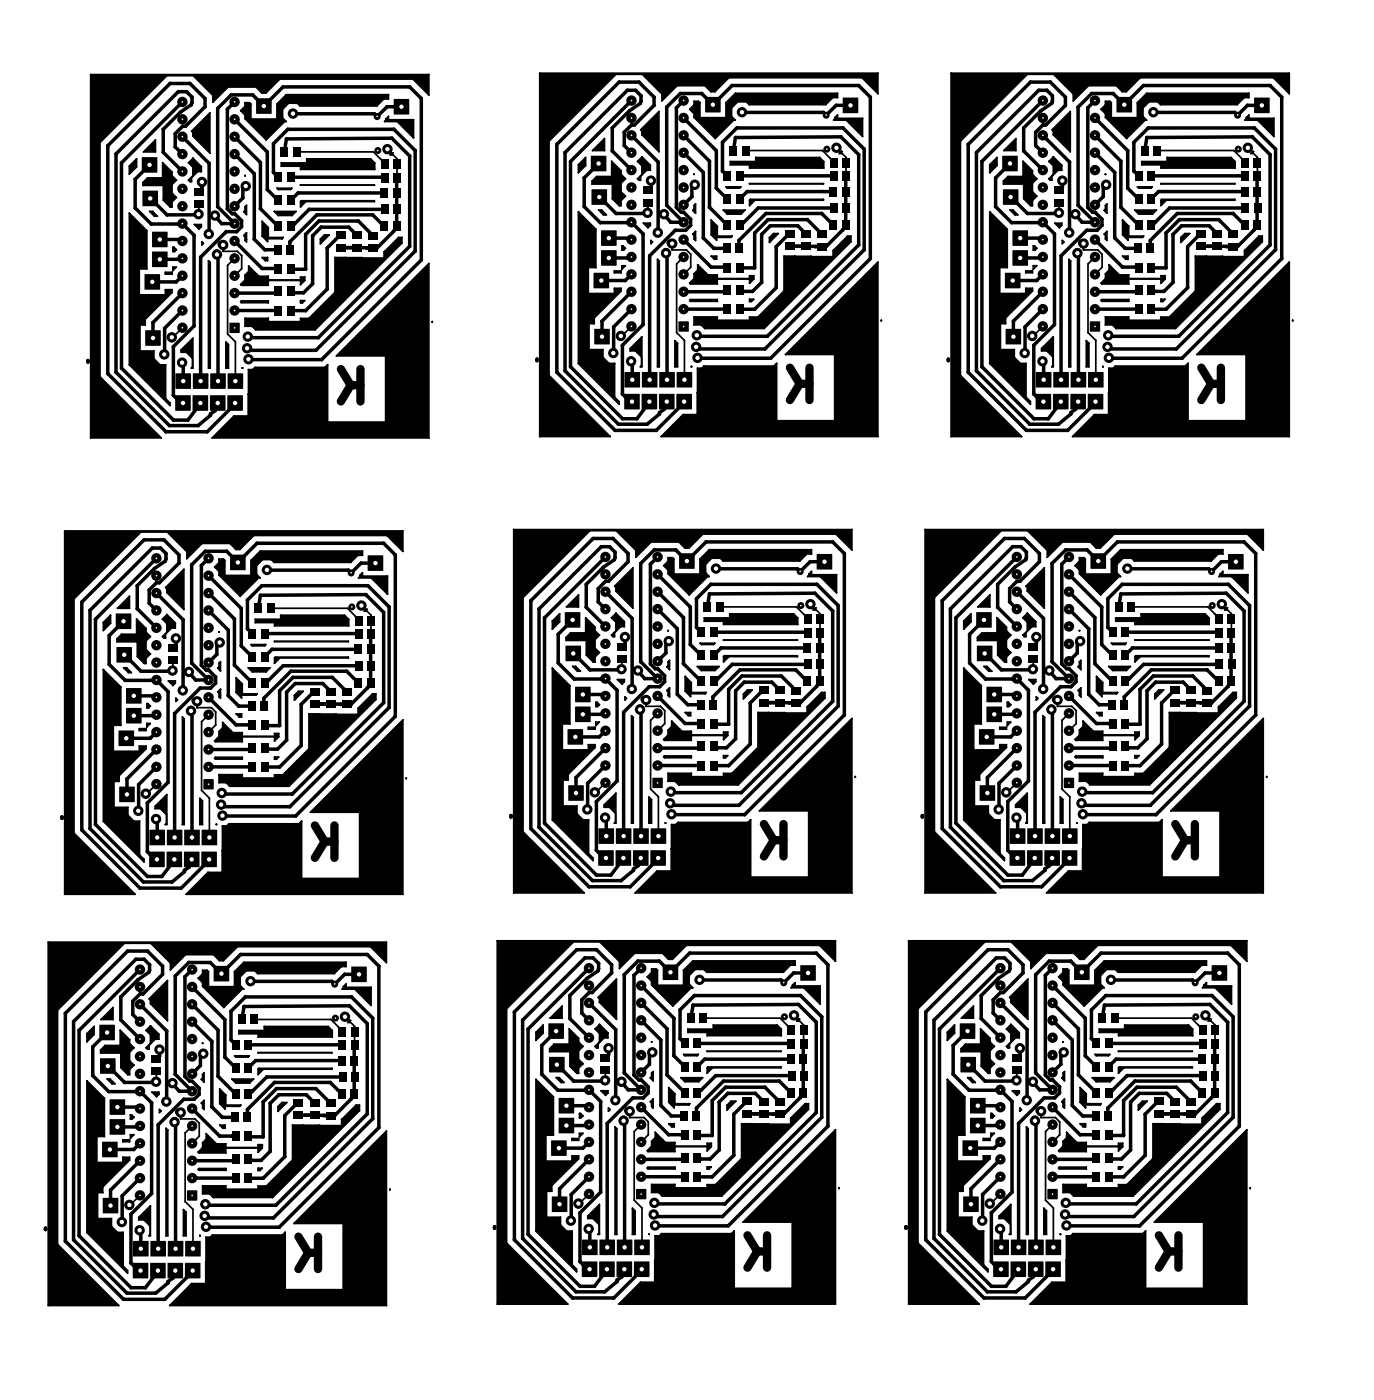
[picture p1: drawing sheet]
<svg xmlns="http://www.w3.org/2000/svg" width="201mm" height="205mm" viewBox="0 0 201 205" stroke-linecap="round" stroke-linejoin="round" font-family="sans-serif">
<g fill="#000">
<path d="M28.3 29.2h1.5v1.2h-1.5zM28.3 27.4h1.5v1.2h-1.5zM40 35.8h1.1v1.4h-1.1zM40.1 25.2h1.1v1.4h-1.1zM40.1 38.6h1.1v1.4h-1.1zM40.1 32.4h1.1v1.4h-1.1zM40.1 28.6h1.1v1.4h-1.1zM41 21.5h1.1v1.4h-1.1zM41.8 35.8h1.1v1.4h-1.1zM41.9 25.2h1.1v1.4h-1.1zM41.9 38.6h1.1v1.4h-1.1zM41.9 32.4h1.1v1.4h-1.1z"/>
<path d="M41.9 28.6h1.1v1.4h-1.1zM42.8 21.5h1.1v1.4h-1.1zM49 33.8h1.5v1.1h-1.5zM49 35.6h1.5v1.1h-1.5zM51.4 33.8h1.5v1.2h-1.5zM51.4 35.6h1.5v1.2h-1.5zM53.8 33.9h1.4v1.1h-1.4zM53.8 35.7h1.4v1.1h-1.4zM55.6 32.4h1.1v1.4h-1.1zM55.6 27.5h1.1v1.4h-1.1zM55.6 25.3h1.2v1.4h-1.2zM55.6 23.3h1.2v1.4h-1.2z"/>
<path d="M55.7 29.9h1.1v1.4h-1.1zM57.4 32.4h1.1v1.4h-1.1zM57.4 27.5h1.1v1.4h-1.1zM57.4 25.3h1.2v1.4h-1.2zM57.4 23.3h1.2v1.4h-1.2zM57.5 29.9h1.1v1.4h-1.1zM93.9 29h1.5v1.2h-1.5zM93.9 27.2h1.5v1.2h-1.5zM105.6 35.6h1.1v1.4h-1.1zM105.7 25h1.1v1.4h-1.1zM105.7 38.4h1.1v1.4h-1.1zM105.7 32.2h1.1v1.4h-1.1z"/>
<path d="M105.7 28.4h1.1v1.4h-1.1zM106.6 21.3h1.1v1.4h-1.1zM107.4 35.6h1.1v1.4h-1.1zM107.5 25h1.1v1.4h-1.1zM107.5 38.4h1.1v1.4h-1.1zM107.5 32.2h1.1v1.4h-1.1zM107.5 28.4h1.1v1.4h-1.1zM108.4 21.3h1.1v1.4h-1.1zM114.6 33.6h1.5v1.1h-1.5zM114.6 35.4h1.5v1.1h-1.5zM117 33.6h1.5v1.2h-1.5zM117 35.4h1.5v1.2h-1.5z"/>
<path d="M119.4 33.7h1.4v1.1h-1.4zM119.4 35.5h1.4v1.1h-1.4zM121.2 32.2h1.1v1.4h-1.1zM121.2 27.3h1.1v1.4h-1.1zM121.2 25.1h1.2v1.4h-1.2zM121.2 23.1h1.2v1.4h-1.2zM121.3 29.7h1.1v1.4h-1.1zM123 32.2h1.1v1.4h-1.1zM123 27.3h1.1v1.4h-1.1zM123 25.1h1.2v1.4h-1.2zM123 23.1h1.2v1.4h-1.2zM123.1 29.7h1.1v1.4h-1.1z"/>
<path d="M154 29h1.5v1.2h-1.5zM154 27.2h1.5v1.2h-1.5zM165.7 35.6h1.1v1.4h-1.1zM165.8 25h1.1v1.4h-1.1zM165.8 38.4h1.1v1.4h-1.1zM165.8 32.2h1.1v1.4h-1.1zM165.8 28.4h1.1v1.4h-1.1zM166.7 21.3h1.1v1.4h-1.1zM167.5 35.6h1.1v1.4h-1.1zM167.6 25h1.1v1.4h-1.1zM167.6 38.4h1.1v1.4h-1.1zM167.6 32.2h1.1v1.4h-1.1z"/>
<path d="M167.6 28.4h1.1v1.4h-1.1zM168.5 21.3h1.1v1.4h-1.1zM174.7 33.6h1.5v1.1h-1.5zM174.7 35.4h1.5v1.1h-1.5zM177.1 33.6h1.5v1.2h-1.5zM177.1 35.4h1.5v1.2h-1.5zM179.5 33.7h1.4v1.1h-1.4zM179.5 35.5h1.4v1.1h-1.4zM181.3 32.2h1.1v1.4h-1.1zM181.3 27.3h1.1v1.4h-1.1zM181.3 25.1h1.2v1.4h-1.2zM181.3 23.1h1.2v1.4h-1.2z"/>
<path d="M181.4 29.7h1.1v1.4h-1.1zM183.1 32.2h1.1v1.4h-1.1zM183.1 27.3h1.1v1.4h-1.1zM183.1 25.1h1.2v1.4h-1.2zM183.1 23.1h1.2v1.4h-1.2zM183.2 29.7h1.1v1.4h-1.1zM40.1 44.7h1.1v1.4h-1.1zM40.1 41.9h1.1v1.4h-1.1zM41.9 44.7h1.1v1.4h-1.1zM41.9 41.9h1.1v1.4h-1.1zM105.7 44.5h1.1v1.4h-1.1zM105.7 41.7h1.1v1.4h-1.1z"/>
<path d="M107.5 44.5h1.1v1.4h-1.1zM107.5 41.7h1.1v1.4h-1.1zM165.8 44.5h1.1v1.4h-1.1zM165.8 41.7h1.1v1.4h-1.1zM167.6 44.5h1.1v1.4h-1.1zM167.6 41.7h1.1v1.4h-1.1zM24.5 95.9h1.5v1.2h-1.5zM24.5 94.1h1.5v1.2h-1.5zM36.3 91.9h1.1v1.4h-1.1zM36.3 99.1h1.1v1.4h-1.1zM36.3 95.3h1.1v1.4h-1.1zM37.2 88.2h1.1v1.4h-1.1z"/>
<path d="M38.1 91.9h1.1v1.4h-1.1zM38.1 99.1h1.1v1.4h-1.1zM38.1 95.3h1.1v1.4h-1.1zM39 88.2h1.1v1.4h-1.1zM51.8 99.1h1.1v1.4h-1.1zM51.8 94.2h1.1v1.4h-1.1zM51.8 92h1.2v1.4h-1.2zM51.8 90h1.2v1.4h-1.2zM51.9 96.6h1.1v1.4h-1.1zM53.6 99.1h1.1v1.4h-1.1zM53.6 94.2h1.1v1.4h-1.1zM53.6 92h1.2v1.4h-1.2z"/>
<path d="M53.6 90h1.2v1.4h-1.2zM53.7 96.6h1.1v1.4h-1.1zM90.1 95.7h1.5v1.2h-1.5zM90.1 93.9h1.5v1.2h-1.5zM101.9 91.7h1.1v1.4h-1.1zM101.9 98.9h1.1v1.4h-1.1zM101.9 95.1h1.1v1.4h-1.1zM102.8 88h1.1v1.4h-1.1zM103.7 91.7h1.1v1.4h-1.1zM103.7 98.9h1.1v1.4h-1.1zM103.7 95.1h1.1v1.4h-1.1zM104.6 88h1.1v1.4h-1.1z"/>
<path d="M117.4 98.9h1.1v1.4h-1.1zM117.4 94h1.1v1.4h-1.1zM117.4 91.8h1.2v1.4h-1.2zM117.4 89.8h1.2v1.4h-1.2zM117.5 96.4h1.1v1.4h-1.1zM119.2 98.9h1.1v1.4h-1.1zM119.2 94h1.1v1.4h-1.1zM119.2 91.8h1.2v1.4h-1.2zM119.2 89.8h1.2v1.4h-1.2zM119.3 96.4h1.1v1.4h-1.1zM150.2 95.7h1.5v1.2h-1.5zM150.2 93.9h1.5v1.2h-1.5z"/>
<path d="M162 91.7h1.1v1.4h-1.1zM162 98.9h1.1v1.4h-1.1zM162 95.1h1.1v1.4h-1.1zM162.9 88h1.1v1.4h-1.1zM163.8 91.7h1.1v1.4h-1.1zM163.8 98.9h1.1v1.4h-1.1zM163.8 95.1h1.1v1.4h-1.1zM164.7 88h1.1v1.4h-1.1zM177.5 98.9h1.1v1.4h-1.1zM177.5 94h1.1v1.4h-1.1zM177.5 91.8h1.2v1.4h-1.2zM177.5 89.8h1.2v1.4h-1.2z"/>
<path d="M177.6 96.4h1.1v1.4h-1.1zM179.3 98.9h1.1v1.4h-1.1zM179.3 94h1.1v1.4h-1.1zM179.3 91.8h1.2v1.4h-1.2zM179.3 89.8h1.2v1.4h-1.2zM179.4 96.4h1.1v1.4h-1.1zM36.2 102.5h1.1v1.4h-1.1zM36.3 111.4h1.1v1.4h-1.1zM36.3 108.6h1.1v1.4h-1.1zM36.3 105.3h1.1v1.4h-1.1zM38 102.5h1.1v1.4h-1.1zM38.1 111.4h1.1v1.4h-1.1z"/>
<path d="M38.1 108.6h1.1v1.4h-1.1zM38.1 105.3h1.1v1.4h-1.1zM45.2 100.5h1.5v1.1h-1.5zM45.2 102.3h1.5v1.1h-1.5zM47.6 100.5h1.5v1.2h-1.5zM47.6 102.3h1.5v1.2h-1.5zM50 100.6h1.4v1.1h-1.4zM50 102.4h1.4v1.1h-1.4zM101.8 102.3h1.1v1.4h-1.1zM101.9 111.2h1.1v1.4h-1.1zM101.9 108.4h1.1v1.4h-1.1zM101.9 105.1h1.1v1.4h-1.1z"/>
<path d="M103.6 102.3h1.1v1.4h-1.1zM103.7 111.2h1.1v1.4h-1.1zM103.7 108.4h1.1v1.4h-1.1zM103.7 105.1h1.1v1.4h-1.1zM110.8 100.3h1.5v1.1h-1.5zM110.8 102.1h1.5v1.1h-1.5zM113.2 100.3h1.5v1.2h-1.5zM113.2 102.1h1.5v1.2h-1.5zM115.6 100.4h1.4v1.1h-1.4zM115.6 102.2h1.4v1.1h-1.4zM161.9 102.3h1.1v1.4h-1.1zM162 111.2h1.1v1.4h-1.1z"/>
<path d="M162 108.4h1.1v1.4h-1.1zM162 105.1h1.1v1.4h-1.1zM163.7 102.3h1.1v1.4h-1.1zM163.8 111.2h1.1v1.4h-1.1zM163.8 108.4h1.1v1.4h-1.1zM163.8 105.1h1.1v1.4h-1.1zM170.9 100.3h1.5v1.1h-1.5zM170.9 102.1h1.5v1.1h-1.5zM173.3 100.3h1.5v1.2h-1.5zM173.3 102.1h1.5v1.2h-1.5zM175.7 100.4h1.4v1.1h-1.4zM175.7 102.2h1.4v1.1h-1.4z"/>
<path d="M22.1 156h1.5v1.2h-1.5zM22.1 154.2h1.5v1.2h-1.5zM33.9 152h1.1v1.4h-1.1zM33.9 159.2h1.1v1.4h-1.1zM33.9 155.4h1.1v1.4h-1.1zM34.8 148.3h1.1v1.4h-1.1zM35.7 152h1.1v1.4h-1.1zM35.7 159.2h1.1v1.4h-1.1zM35.7 155.4h1.1v1.4h-1.1zM36.6 148.3h1.1v1.4h-1.1zM49.4 159.2h1.1v1.4h-1.1zM49.4 154.3h1.1v1.4h-1.1z"/>
<path d="M49.4 152.1h1.2v1.4h-1.2zM49.4 150.1h1.2v1.4h-1.2zM49.5 156.7h1.1v1.4h-1.1zM51.2 159.2h1.1v1.4h-1.1zM51.2 154.3h1.1v1.4h-1.1zM51.2 152.1h1.2v1.4h-1.2zM51.2 150.1h1.2v1.4h-1.2zM51.3 156.7h1.1v1.4h-1.1zM87.7 155.8h1.5v1.2h-1.5zM87.7 154h1.5v1.2h-1.5zM99.5 151.8h1.1v1.4h-1.1zM99.5 159h1.1v1.4h-1.1z"/>
<path d="M99.5 155.2h1.1v1.4h-1.1zM100.4 148.1h1.1v1.4h-1.1zM101.3 151.8h1.1v1.4h-1.1zM101.3 159h1.1v1.4h-1.1zM101.3 155.2h1.1v1.4h-1.1zM102.2 148.1h1.1v1.4h-1.1zM115 159h1.1v1.4h-1.1zM115 154.1h1.1v1.4h-1.1zM115 151.9h1.2v1.4h-1.2zM115 149.9h1.2v1.4h-1.2zM115.1 156.5h1.1v1.4h-1.1zM116.8 159h1.1v1.4h-1.1z"/>
<path d="M116.8 154.1h1.1v1.4h-1.1zM116.8 151.9h1.2v1.4h-1.2zM116.8 149.9h1.2v1.4h-1.2zM116.9 156.5h1.1v1.4h-1.1zM147.8 155.8h1.5v1.2h-1.5zM147.8 154h1.5v1.2h-1.5zM159.6 151.8h1.1v1.4h-1.1zM159.6 159h1.1v1.4h-1.1zM159.6 155.2h1.1v1.4h-1.1zM160.5 148.1h1.1v1.4h-1.1zM161.4 151.8h1.1v1.4h-1.1zM161.4 159h1.1v1.4h-1.1z"/>
<path d="M161.4 155.2h1.1v1.4h-1.1zM162.3 148.1h1.1v1.4h-1.1zM175.1 159h1.1v1.4h-1.1zM175.1 154.1h1.1v1.4h-1.1zM175.1 151.9h1.2v1.4h-1.2zM175.1 149.9h1.2v1.4h-1.2zM175.2 156.5h1.1v1.4h-1.1zM176.9 159h1.1v1.4h-1.1zM176.9 154.1h1.1v1.4h-1.1zM176.9 151.9h1.2v1.4h-1.2zM176.9 149.9h1.2v1.4h-1.2zM177 156.5h1.1v1.4h-1.1z"/>
<path d="M33.8 162.6h1.1v1.4h-1.1zM33.9 171.5h1.1v1.4h-1.1zM33.9 168.7h1.1v1.4h-1.1zM33.9 165.4h1.1v1.4h-1.1zM35.6 162.6h1.1v1.4h-1.1zM35.7 171.5h1.1v1.4h-1.1zM35.7 168.7h1.1v1.4h-1.1zM35.7 165.4h1.1v1.4h-1.1zM42.8 160.6h1.5v1.1h-1.5zM42.8 162.4h1.5v1.1h-1.5zM45.2 160.6h1.5v1.2h-1.5zM45.2 162.4h1.5v1.2h-1.5z"/>
<path d="M47.6 160.7h1.4v1.1h-1.4zM47.6 162.5h1.4v1.1h-1.4zM99.4 162.4h1.1v1.4h-1.1zM99.5 171.3h1.1v1.4h-1.1zM99.5 168.5h1.1v1.4h-1.1zM99.5 165.2h1.1v1.4h-1.1zM101.2 162.4h1.1v1.4h-1.1zM101.3 171.3h1.1v1.4h-1.1zM101.3 168.5h1.1v1.4h-1.1zM101.3 165.2h1.1v1.4h-1.1zM108.4 160.4h1.5v1.1h-1.5zM108.4 162.2h1.5v1.1h-1.5z"/>
<path d="M110.8 160.4h1.5v1.2h-1.5zM110.8 162.2h1.5v1.2h-1.5zM113.2 160.5h1.4v1.1h-1.4zM113.2 162.3h1.4v1.1h-1.4zM159.5 162.4h1.1v1.4h-1.1zM159.6 171.3h1.1v1.4h-1.1zM159.6 168.5h1.1v1.4h-1.1zM159.6 165.2h1.1v1.4h-1.1zM161.3 162.4h1.1v1.4h-1.1zM161.4 171.3h1.1v1.4h-1.1zM161.4 168.5h1.1v1.4h-1.1zM161.4 165.2h1.1v1.4h-1.1z"/>
<path d="M168.5 160.4h1.5v1.1h-1.5zM168.5 162.2h1.5v1.1h-1.5zM170.9 160.4h1.5v1.2h-1.5zM170.9 162.2h1.5v1.2h-1.5zM173.3 160.5h1.4v1.1h-1.4zM173.3 162.3h1.4v1.1h-1.4z"/>
</g>
<g fill="#000">
<path d="M37.4 14.4h2.3v2.2h-2.3z" fill-rule="evenodd"/>
<path d="M57.5 14.5h2.3v2.2h-2.3z" fill-rule="evenodd"/>
<path d="M103 14.2h2.3v2.2h-2.3z" fill-rule="evenodd"/>
<path d="M123.1 14.3h2.3v2.2h-2.3z" fill-rule="evenodd"/>
<path d="M163.1 14.2h2.3v2.2h-2.3z" fill-rule="evenodd"/>
<path d="M183.2 14.3h2.3v2.2h-2.3z" fill-rule="evenodd"/>
<path d="M20.7 23h2.3v2.2h-2.3z" fill-rule="evenodd"/>
<path d="M20.8 27.9h2.3v2.2h-2.3z" fill-rule="evenodd"/>
<path d="M22.2 33.9h2.3v2.2h-2.3z" fill-rule="evenodd"/>
<path d="M22.2 36.8h2.3v2.2h-2.3z" fill-rule="evenodd"/>
<path d="M28.3 29.2h1.5v1.2h-1.5z" fill-rule="evenodd"/>
<path d="M28.3 27.4h1.5v1.2h-1.5z" fill-rule="evenodd"/>
<path d="M40 35.8h1.1v1.4h-1.1z" fill-rule="evenodd"/>
<path d="M40.1 25.2h1.1v1.4h-1.1z" fill-rule="evenodd"/>
<path d="M40.1 32.4h1.1v1.4h-1.1z" fill-rule="evenodd"/>
<path d="M40.1 28.6h1.1v1.4h-1.1z" fill-rule="evenodd"/>
<path d="M41 21.5h1.1v1.4h-1.1z" fill-rule="evenodd"/>
<path d="M41.8 35.8h1.1v1.4h-1.1z" fill-rule="evenodd"/>
<path d="M41.9 25.2h1.1v1.4h-1.1z" fill-rule="evenodd"/>
<path d="M41.9 32.4h1.1v1.4h-1.1z" fill-rule="evenodd"/>
<path d="M41.9 28.6h1.1v1.4h-1.1z" fill-rule="evenodd"/>
<path d="M42.8 21.5h1.1v1.4h-1.1z" fill-rule="evenodd"/>
<path d="M49 33.8h1.5v1.1h-1.5z" fill-rule="evenodd"/>
<path d="M49 35.6h1.5v1.1h-1.5z" fill-rule="evenodd"/>
<path d="M51.4 33.8h1.5v1.2h-1.5z" fill-rule="evenodd"/>
<path d="M51.4 35.6h1.5v1.2h-1.5z" fill-rule="evenodd"/>
<path d="M53.8 33.9h1.4v1.1h-1.4z" fill-rule="evenodd"/>
<path d="M53.8 35.7h1.4v1.1h-1.4z" fill-rule="evenodd"/>
<path d="M55.6 32.4h1.1v1.4h-1.1z" fill-rule="evenodd"/>
<path d="M55.6 27.5h1.1v1.4h-1.1z" fill-rule="evenodd"/>
<path d="M55.6 25.3h1.2v1.4h-1.2z" fill-rule="evenodd"/>
<path d="M55.6 23.3h1.2v1.4h-1.2z" fill-rule="evenodd"/>
<path d="M55.7 29.9h1.1v1.4h-1.1z" fill-rule="evenodd"/>
<path d="M57.4 32.4h1.1v1.4h-1.1z" fill-rule="evenodd"/>
<path d="M57.4 27.5h1.1v1.4h-1.1z" fill-rule="evenodd"/>
<path d="M57.4 25.3h1.2v1.4h-1.2z" fill-rule="evenodd"/>
<path d="M57.4 23.3h1.2v1.4h-1.2z" fill-rule="evenodd"/>
<path d="M57.5 29.9h1.1v1.4h-1.1z" fill-rule="evenodd"/>
<path d="M86.3 22.8h2.3v2.2h-2.3z" fill-rule="evenodd"/>
<path d="M86.4 27.7h2.3v2.2h-2.3z" fill-rule="evenodd"/>
<path d="M86.7 39.9h2.3v2.2h-2.3z" fill-rule="evenodd"/>
<path d="M87.8 33.7h2.3v2.2h-2.3z" fill-rule="evenodd"/>
<path d="M87.8 36.6h2.3v2.2h-2.3z" fill-rule="evenodd"/>
<path d="M93.9 29h1.5v1.2h-1.5z" fill-rule="evenodd"/>
<path d="M93.9 27.2h1.5v1.2h-1.5z" fill-rule="evenodd"/>
<path d="M105.6 35.6h1.1v1.4h-1.1z" fill-rule="evenodd"/>
<path d="M105.7 25h1.1v1.4h-1.1z" fill-rule="evenodd"/>
<path d="M105.7 38.4h1.1v1.4h-1.1z" fill-rule="evenodd"/>
<path d="M105.7 32.2h1.1v1.4h-1.1z" fill-rule="evenodd"/>
<path d="M105.7 28.4h1.1v1.4h-1.1z" fill-rule="evenodd"/>
<path d="M106.6 21.3h1.1v1.4h-1.1z" fill-rule="evenodd"/>
<path d="M107.4 35.6h1.1v1.4h-1.1z" fill-rule="evenodd"/>
<path d="M107.5 25h1.1v1.4h-1.1z" fill-rule="evenodd"/>
<path d="M107.5 38.4h1.1v1.4h-1.1z" fill-rule="evenodd"/>
<path d="M107.5 32.2h1.1v1.4h-1.1z" fill-rule="evenodd"/>
<path d="M107.5 28.4h1.1v1.4h-1.1z" fill-rule="evenodd"/>
<path d="M108.4 21.3h1.1v1.4h-1.1z" fill-rule="evenodd"/>
<path d="M114.6 33.6h1.5v1.1h-1.5z" fill-rule="evenodd"/>
<path d="M114.6 35.4h1.5v1.1h-1.5z" fill-rule="evenodd"/>
<path d="M117 33.6h1.5v1.2h-1.5z" fill-rule="evenodd"/>
<path d="M117 35.4h1.5v1.2h-1.5z" fill-rule="evenodd"/>
<path d="M119.4 33.7h1.4v1.1h-1.4z" fill-rule="evenodd"/>
<path d="M119.4 35.5h1.4v1.1h-1.4z" fill-rule="evenodd"/>
<path d="M121.2 32.2h1.1v1.4h-1.1z" fill-rule="evenodd"/>
<path d="M121.2 27.3h1.1v1.4h-1.1z" fill-rule="evenodd"/>
<path d="M121.2 25.1h1.2v1.4h-1.2z" fill-rule="evenodd"/>
<path d="M121.2 23.1h1.2v1.4h-1.2z" fill-rule="evenodd"/>
<path d="M121.3 29.7h1.1v1.4h-1.1z" fill-rule="evenodd"/>
<path d="M123 32.2h1.1v1.4h-1.1z" fill-rule="evenodd"/>
<path d="M123 27.3h1.1v1.4h-1.1z" fill-rule="evenodd"/>
<path d="M123 25.1h1.2v1.4h-1.2z" fill-rule="evenodd"/>
<path d="M123 23.1h1.2v1.4h-1.2z" fill-rule="evenodd"/>
<path d="M123.1 29.7h1.1v1.4h-1.1z" fill-rule="evenodd"/>
<path d="M146.4 22.8h2.3v2.2h-2.3z" fill-rule="evenodd"/>
<path d="M146.5 27.7h2.3v2.2h-2.3z" fill-rule="evenodd"/>
<path d="M146.8 39.9h2.3v2.2h-2.3z" fill-rule="evenodd"/>
<path d="M147.9 33.7h2.3v2.2h-2.3z" fill-rule="evenodd"/>
<path d="M147.9 36.6h2.3v2.2h-2.3z" fill-rule="evenodd"/>
<path d="M154 29h1.5v1.2h-1.5z" fill-rule="evenodd"/>
<path d="M154 27.2h1.5v1.2h-1.5z" fill-rule="evenodd"/>
<path d="M165.7 35.6h1.1v1.4h-1.1z" fill-rule="evenodd"/>
<path d="M165.8 25h1.1v1.4h-1.1z" fill-rule="evenodd"/>
<path d="M165.8 38.4h1.1v1.4h-1.1z" fill-rule="evenodd"/>
<path d="M165.8 32.2h1.1v1.4h-1.1z" fill-rule="evenodd"/>
<path d="M165.8 28.4h1.1v1.4h-1.1z" fill-rule="evenodd"/>
<path d="M166.7 21.3h1.1v1.4h-1.1z" fill-rule="evenodd"/>
<path d="M167.5 35.6h1.1v1.4h-1.1z" fill-rule="evenodd"/>
<path d="M167.6 25h1.1v1.4h-1.1z" fill-rule="evenodd"/>
<path d="M167.6 38.4h1.1v1.4h-1.1z" fill-rule="evenodd"/>
<path d="M167.6 32.2h1.1v1.4h-1.1z" fill-rule="evenodd"/>
<path d="M167.6 28.4h1.1v1.4h-1.1z" fill-rule="evenodd"/>
<path d="M168.5 21.3h1.1v1.4h-1.1z" fill-rule="evenodd"/>
<path d="M174.7 33.6h1.5v1.1h-1.5z" fill-rule="evenodd"/>
<path d="M174.7 35.4h1.5v1.1h-1.5z" fill-rule="evenodd"/>
<path d="M177.1 33.6h1.5v1.2h-1.5z" fill-rule="evenodd"/>
<path d="M177.1 35.4h1.5v1.2h-1.5z" fill-rule="evenodd"/>
<path d="M179.5 33.7h1.4v1.1h-1.4z" fill-rule="evenodd"/>
<path d="M179.5 35.5h1.4v1.1h-1.4z" fill-rule="evenodd"/>
<path d="M181.3 32.2h1.1v1.4h-1.1z" fill-rule="evenodd"/>
<path d="M181.3 27.3h1.1v1.4h-1.1z" fill-rule="evenodd"/>
<path d="M181.3 25.1h1.2v1.4h-1.2z" fill-rule="evenodd"/>
<path d="M181.3 23.1h1.2v1.4h-1.2z" fill-rule="evenodd"/>
<path d="M181.4 29.7h1.1v1.4h-1.1z" fill-rule="evenodd"/>
<path d="M183.1 32.2h1.1v1.4h-1.1z" fill-rule="evenodd"/>
<path d="M183.1 27.3h1.1v1.4h-1.1z" fill-rule="evenodd"/>
<path d="M183.1 25.1h1.2v1.4h-1.2z" fill-rule="evenodd"/>
<path d="M183.1 23.1h1.2v1.4h-1.2z" fill-rule="evenodd"/>
<path d="M183.2 29.7h1.1v1.4h-1.1z" fill-rule="evenodd"/>
<path d="M21.1 40.1h2.3v2.2h-2.3z" fill-rule="evenodd"/>
<path d="M21.2 48.3h2.3v2.2h-2.3z" fill-rule="evenodd"/>
<path d="M25.6 57.8h2.2v2.2h-2.2z" fill-rule="evenodd"/>
<path d="M25.7 54.6h2.2v2.2h-2.2z" fill-rule="evenodd"/>
<path d="M28.2 57.8h2.2v2.2h-2.2z" fill-rule="evenodd"/>
<path d="M28.2 54.6h2.2v2.2h-2.2z" fill-rule="evenodd"/>
<path d="M30.7 57.8h2.2v2.2h-2.2z" fill-rule="evenodd"/>
<path d="M30.7 54.6h2.3v2.2h-2.3z" fill-rule="evenodd"/>
<path d="M33.2 57.8h2.3v2.2h-2.3z" fill-rule="evenodd"/>
<path d="M33.3 54.6h2.2v2.2h-2.2z" fill-rule="evenodd"/>
<path d="M33.5 47.2h1.5v1.4h-1.5z" fill-rule="evenodd"/>
<path d="M40.1 44.7h1.1v1.4h-1.1z" fill-rule="evenodd"/>
<path d="M40.1 41.9h1.1v1.4h-1.1z" fill-rule="evenodd"/>
<path d="M40.1 38.6h1.1v1.4h-1.1z" fill-rule="evenodd"/>
<path d="M41.9 44.7h1.1v1.4h-1.1z" fill-rule="evenodd"/>
<path d="M41.9 41.9h1.1v1.4h-1.1z" fill-rule="evenodd"/>
<path d="M41.9 38.6h1.1v1.4h-1.1z" fill-rule="evenodd"/>
<path d="M86.8 48.1h2.3v2.2h-2.3z" fill-rule="evenodd"/>
<path d="M91.2 57.6h2.2v2.2h-2.2z" fill-rule="evenodd"/>
<path d="M91.3 54.4h2.2v2.2h-2.2z" fill-rule="evenodd"/>
<path d="M93.8 57.6h2.2v2.2h-2.2z" fill-rule="evenodd"/>
<path d="M93.8 54.4h2.2v2.2h-2.2z" fill-rule="evenodd"/>
<path d="M96.3 57.6h2.2v2.2h-2.2z" fill-rule="evenodd"/>
<path d="M96.3 54.4h2.3v2.2h-2.3z" fill-rule="evenodd"/>
<path d="M98.8 57.6h2.3v2.2h-2.3z" fill-rule="evenodd"/>
<path d="M98.9 54.4h2.2v2.2h-2.2z" fill-rule="evenodd"/>
<path d="M99.1 47h1.5v1.4h-1.5z" fill-rule="evenodd"/>
<path d="M105.7 44.5h1.1v1.4h-1.1z" fill-rule="evenodd"/>
<path d="M105.7 41.7h1.1v1.4h-1.1z" fill-rule="evenodd"/>
<path d="M107.5 44.5h1.1v1.4h-1.1z" fill-rule="evenodd"/>
<path d="M107.5 41.7h1.1v1.4h-1.1z" fill-rule="evenodd"/>
<path d="M146.9 48.1h2.3v2.2h-2.3z" fill-rule="evenodd"/>
<path d="M151.3 57.6h2.2v2.2h-2.2z" fill-rule="evenodd"/>
<path d="M151.4 54.4h2.2v2.2h-2.2z" fill-rule="evenodd"/>
<path d="M153.9 57.6h2.2v2.2h-2.2z" fill-rule="evenodd"/>
<path d="M153.9 54.4h2.2v2.2h-2.2z" fill-rule="evenodd"/>
<path d="M156.4 57.6h2.2v2.2h-2.2z" fill-rule="evenodd"/>
<path d="M156.4 54.4h2.3v2.2h-2.3z" fill-rule="evenodd"/>
<path d="M158.9 57.6h2.3v2.2h-2.3z" fill-rule="evenodd"/>
<path d="M159 54.4h2.2v2.2h-2.2z" fill-rule="evenodd"/>
<path d="M159.2 47h1.5v1.4h-1.5z" fill-rule="evenodd"/>
<path d="M165.8 44.5h1.1v1.4h-1.1z" fill-rule="evenodd"/>
<path d="M165.8 41.7h1.1v1.4h-1.1z" fill-rule="evenodd"/>
<path d="M167.6 44.5h1.1v1.4h-1.1z" fill-rule="evenodd"/>
<path d="M167.6 41.7h1.1v1.4h-1.1z" fill-rule="evenodd"/>
<path d="M16.9 89.7h2.3v2.2h-2.3z" fill-rule="evenodd"/>
<path d="M17 94.6h2.3v2.2h-2.3z" fill-rule="evenodd"/>
<path d="M24.5 95.9h1.5v1.2h-1.5z" fill-rule="evenodd"/>
<path d="M24.5 94.1h1.5v1.2h-1.5z" fill-rule="evenodd"/>
<path d="M33.6 81.1h2.3v2.2h-2.3z" fill-rule="evenodd"/>
<path d="M36.3 91.9h1.1v1.4h-1.1z" fill-rule="evenodd"/>
<path d="M36.3 95.3h1.1v1.4h-1.1z" fill-rule="evenodd"/>
<path d="M37.2 88.2h1.1v1.4h-1.1z" fill-rule="evenodd"/>
<path d="M38.1 91.9h1.1v1.4h-1.1z" fill-rule="evenodd"/>
<path d="M38.1 95.3h1.1v1.4h-1.1z" fill-rule="evenodd"/>
<path d="M39 88.2h1.1v1.4h-1.1z" fill-rule="evenodd"/>
<path d="M51.8 94.2h1.1v1.4h-1.1z" fill-rule="evenodd"/>
<path d="M51.8 92h1.2v1.4h-1.2z" fill-rule="evenodd"/>
<path d="M51.8 90h1.2v1.4h-1.2z" fill-rule="evenodd"/>
<path d="M51.9 96.6h1.1v1.4h-1.1z" fill-rule="evenodd"/>
<path d="M53.6 94.2h1.1v1.4h-1.1z" fill-rule="evenodd"/>
<path d="M53.6 92h1.2v1.4h-1.2z" fill-rule="evenodd"/>
<path d="M53.6 90h1.2v1.4h-1.2z" fill-rule="evenodd"/>
<path d="M53.7 96.6h1.1v1.4h-1.1z" fill-rule="evenodd"/>
<path d="M53.7 81.2h2.3v2.2h-2.3z" fill-rule="evenodd"/>
<path d="M82.5 89.5h2.3v2.2h-2.3z" fill-rule="evenodd"/>
<path d="M82.6 94.4h2.3v2.2h-2.3z" fill-rule="evenodd"/>
<path d="M90.1 95.7h1.5v1.2h-1.5z" fill-rule="evenodd"/>
<path d="M90.1 93.9h1.5v1.2h-1.5z" fill-rule="evenodd"/>
<path d="M99.2 80.9h2.3v2.2h-2.3z" fill-rule="evenodd"/>
<path d="M101.9 91.7h1.1v1.4h-1.1z" fill-rule="evenodd"/>
<path d="M101.9 95.1h1.1v1.4h-1.1z" fill-rule="evenodd"/>
<path d="M102.8 88h1.1v1.4h-1.1z" fill-rule="evenodd"/>
<path d="M103.7 91.7h1.1v1.4h-1.1z" fill-rule="evenodd"/>
<path d="M103.7 95.1h1.1v1.4h-1.1z" fill-rule="evenodd"/>
<path d="M104.6 88h1.1v1.4h-1.1z" fill-rule="evenodd"/>
<path d="M117.4 94h1.1v1.4h-1.1z" fill-rule="evenodd"/>
<path d="M117.4 91.8h1.2v1.4h-1.2z" fill-rule="evenodd"/>
<path d="M117.4 89.8h1.2v1.4h-1.2z" fill-rule="evenodd"/>
<path d="M117.5 96.4h1.1v1.4h-1.1z" fill-rule="evenodd"/>
<path d="M119.2 94h1.1v1.4h-1.1z" fill-rule="evenodd"/>
<path d="M119.2 91.8h1.2v1.4h-1.2z" fill-rule="evenodd"/>
<path d="M119.2 89.8h1.2v1.4h-1.2z" fill-rule="evenodd"/>
<path d="M119.3 96.4h1.1v1.4h-1.1z" fill-rule="evenodd"/>
<path d="M119.3 81h2.3v2.2h-2.3z" fill-rule="evenodd"/>
<path d="M142.6 89.5h2.3v2.2h-2.3z" fill-rule="evenodd"/>
<path d="M142.7 94.4h2.3v2.2h-2.3z" fill-rule="evenodd"/>
<path d="M150.2 95.7h1.5v1.2h-1.5z" fill-rule="evenodd"/>
<path d="M150.2 93.9h1.5v1.2h-1.5z" fill-rule="evenodd"/>
<path d="M159.3 80.9h2.3v2.2h-2.3z" fill-rule="evenodd"/>
<path d="M162 91.7h1.1v1.4h-1.1z" fill-rule="evenodd"/>
<path d="M162 95.1h1.1v1.4h-1.1z" fill-rule="evenodd"/>
<path d="M162.9 88h1.1v1.4h-1.1z" fill-rule="evenodd"/>
<path d="M163.8 91.7h1.1v1.4h-1.1z" fill-rule="evenodd"/>
<path d="M163.8 95.1h1.1v1.4h-1.1z" fill-rule="evenodd"/>
<path d="M164.7 88h1.1v1.4h-1.1z" fill-rule="evenodd"/>
<path d="M177.5 94h1.1v1.4h-1.1z" fill-rule="evenodd"/>
<path d="M177.5 91.8h1.2v1.4h-1.2z" fill-rule="evenodd"/>
<path d="M177.5 89.8h1.2v1.4h-1.2z" fill-rule="evenodd"/>
<path d="M177.6 96.4h1.1v1.4h-1.1z" fill-rule="evenodd"/>
<path d="M179.3 94h1.1v1.4h-1.1z" fill-rule="evenodd"/>
<path d="M179.3 91.8h1.2v1.4h-1.2z" fill-rule="evenodd"/>
<path d="M179.3 89.8h1.2v1.4h-1.2z" fill-rule="evenodd"/>
<path d="M179.4 96.4h1.1v1.4h-1.1z" fill-rule="evenodd"/>
<path d="M179.4 81h2.3v2.2h-2.3z" fill-rule="evenodd"/>
<path d="M17.3 106.8h2.3v2.2h-2.3z" fill-rule="evenodd"/>
<path d="M17.4 115h2.3v2.2h-2.3z" fill-rule="evenodd"/>
<path d="M18.4 100.6h2.3v2.2h-2.3z" fill-rule="evenodd"/>
<path d="M18.4 103.5h2.3v2.2h-2.3z" fill-rule="evenodd"/>
<path d="M29.7 113.9h1.5v1.4h-1.5z" fill-rule="evenodd"/>
<path d="M36.2 102.5h1.1v1.4h-1.1z" fill-rule="evenodd"/>
<path d="M36.3 111.4h1.1v1.4h-1.1z" fill-rule="evenodd"/>
<path d="M36.3 108.6h1.1v1.4h-1.1z" fill-rule="evenodd"/>
<path d="M36.3 105.3h1.1v1.4h-1.1z" fill-rule="evenodd"/>
<path d="M36.3 99.1h1.1v1.4h-1.1z" fill-rule="evenodd"/>
<path d="M38 102.5h1.1v1.4h-1.1z" fill-rule="evenodd"/>
<path d="M38.1 111.4h1.1v1.4h-1.1z" fill-rule="evenodd"/>
<path d="M38.1 108.6h1.1v1.4h-1.1z" fill-rule="evenodd"/>
<path d="M38.1 105.3h1.1v1.4h-1.1z" fill-rule="evenodd"/>
<path d="M38.1 99.1h1.1v1.4h-1.1z" fill-rule="evenodd"/>
<path d="M45.2 100.5h1.5v1.1h-1.5z" fill-rule="evenodd"/>
<path d="M45.2 102.3h1.5v1.1h-1.5z" fill-rule="evenodd"/>
<path d="M47.6 100.5h1.5v1.2h-1.5z" fill-rule="evenodd"/>
<path d="M47.6 102.3h1.5v1.2h-1.5z" fill-rule="evenodd"/>
<path d="M50 100.6h1.4v1.1h-1.4z" fill-rule="evenodd"/>
<path d="M50 102.4h1.4v1.1h-1.4z" fill-rule="evenodd"/>
<path d="M51.8 99.1h1.1v1.4h-1.1z" fill-rule="evenodd"/>
<path d="M53.6 99.1h1.1v1.4h-1.1z" fill-rule="evenodd"/>
<path d="M82.9 106.6h2.3v2.2h-2.3z" fill-rule="evenodd"/>
<path d="M83 114.8h2.3v2.2h-2.3z" fill-rule="evenodd"/>
<path d="M84 100.4h2.3v2.2h-2.3z" fill-rule="evenodd"/>
<path d="M84 103.3h2.3v2.2h-2.3z" fill-rule="evenodd"/>
<path d="M95.3 113.7h1.5v1.4h-1.5z" fill-rule="evenodd"/>
<path d="M101.8 102.3h1.1v1.4h-1.1z" fill-rule="evenodd"/>
<path d="M101.9 111.2h1.1v1.4h-1.1z" fill-rule="evenodd"/>
<path d="M101.9 108.4h1.1v1.4h-1.1z" fill-rule="evenodd"/>
<path d="M101.9 105.1h1.1v1.4h-1.1z" fill-rule="evenodd"/>
<path d="M101.9 98.9h1.1v1.4h-1.1z" fill-rule="evenodd"/>
<path d="M103.6 102.3h1.1v1.4h-1.1z" fill-rule="evenodd"/>
<path d="M103.7 111.2h1.1v1.4h-1.1z" fill-rule="evenodd"/>
<path d="M103.7 108.4h1.1v1.4h-1.1z" fill-rule="evenodd"/>
<path d="M103.7 105.1h1.1v1.4h-1.1z" fill-rule="evenodd"/>
<path d="M103.7 98.9h1.1v1.4h-1.1z" fill-rule="evenodd"/>
<path d="M110.8 100.3h1.5v1.1h-1.5z" fill-rule="evenodd"/>
<path d="M110.8 102.1h1.5v1.1h-1.5z" fill-rule="evenodd"/>
<path d="M113.2 100.3h1.5v1.2h-1.5z" fill-rule="evenodd"/>
<path d="M113.2 102.1h1.5v1.2h-1.5z" fill-rule="evenodd"/>
<path d="M115.6 100.4h1.4v1.1h-1.4z" fill-rule="evenodd"/>
<path d="M115.6 102.2h1.4v1.1h-1.4z" fill-rule="evenodd"/>
<path d="M117.4 98.9h1.1v1.4h-1.1z" fill-rule="evenodd"/>
<path d="M119.2 98.9h1.1v1.4h-1.1z" fill-rule="evenodd"/>
<path d="M143 106.6h2.3v2.2h-2.3z" fill-rule="evenodd"/>
<path d="M143.1 114.8h2.3v2.2h-2.3z" fill-rule="evenodd"/>
<path d="M144.1 100.4h2.3v2.2h-2.3z" fill-rule="evenodd"/>
<path d="M144.1 103.3h2.3v2.2h-2.3z" fill-rule="evenodd"/>
<path d="M155.4 113.7h1.5v1.4h-1.5z" fill-rule="evenodd"/>
<path d="M161.9 102.3h1.1v1.4h-1.1z" fill-rule="evenodd"/>
<path d="M162 111.2h1.1v1.4h-1.1z" fill-rule="evenodd"/>
<path d="M162 108.4h1.1v1.4h-1.1z" fill-rule="evenodd"/>
<path d="M162 105.1h1.1v1.4h-1.1z" fill-rule="evenodd"/>
<path d="M162 98.9h1.1v1.4h-1.1z" fill-rule="evenodd"/>
<path d="M163.7 102.3h1.1v1.4h-1.1z" fill-rule="evenodd"/>
<path d="M163.8 111.2h1.1v1.4h-1.1z" fill-rule="evenodd"/>
<path d="M163.8 108.4h1.1v1.4h-1.1z" fill-rule="evenodd"/>
<path d="M163.8 105.1h1.1v1.4h-1.1z" fill-rule="evenodd"/>
<path d="M163.8 98.9h1.1v1.4h-1.1z" fill-rule="evenodd"/>
<path d="M170.9 100.3h1.5v1.1h-1.5z" fill-rule="evenodd"/>
<path d="M170.9 102.1h1.5v1.1h-1.5z" fill-rule="evenodd"/>
<path d="M173.3 100.3h1.5v1.2h-1.5z" fill-rule="evenodd"/>
<path d="M173.3 102.1h1.5v1.2h-1.5z" fill-rule="evenodd"/>
<path d="M175.7 100.4h1.4v1.1h-1.4z" fill-rule="evenodd"/>
<path d="M175.7 102.2h1.4v1.1h-1.4z" fill-rule="evenodd"/>
<path d="M177.5 98.9h1.1v1.4h-1.1z" fill-rule="evenodd"/>
<path d="M179.3 98.9h1.1v1.4h-1.1z" fill-rule="evenodd"/>
<path d="M21.8 124.5h2.2v2.2h-2.2z" fill-rule="evenodd"/>
<path d="M21.9 121.3h2.2v2.2h-2.2z" fill-rule="evenodd"/>
<path d="M24.4 124.5h2.2v2.2h-2.2z" fill-rule="evenodd"/>
<path d="M24.4 121.3h2.2v2.2h-2.2z" fill-rule="evenodd"/>
<path d="M26.9 124.5h2.2v2.2h-2.2z" fill-rule="evenodd"/>
<path d="M26.9 121.3h2.3v2.2h-2.3z" fill-rule="evenodd"/>
<path d="M29.4 124.5h2.3v2.2h-2.3z" fill-rule="evenodd"/>
<path d="M29.5 121.3h2.2v2.2h-2.2z" fill-rule="evenodd"/>
<path d="M87.4 124.3h2.2v2.2h-2.2z" fill-rule="evenodd"/>
<path d="M87.5 121.1h2.2v2.2h-2.2z" fill-rule="evenodd"/>
<path d="M90 124.3h2.2v2.2h-2.2z" fill-rule="evenodd"/>
<path d="M90 121.1h2.2v2.2h-2.2z" fill-rule="evenodd"/>
<path d="M92.5 124.3h2.2v2.2h-2.2z" fill-rule="evenodd"/>
<path d="M92.5 121.1h2.3v2.2h-2.3z" fill-rule="evenodd"/>
<path d="M95 124.3h2.3v2.2h-2.3z" fill-rule="evenodd"/>
<path d="M95.1 121.1h2.2v2.2h-2.2z" fill-rule="evenodd"/>
<path d="M147.5 124.3h2.2v2.2h-2.2z" fill-rule="evenodd"/>
<path d="M147.6 121.1h2.2v2.2h-2.2z" fill-rule="evenodd"/>
<path d="M150.1 124.3h2.2v2.2h-2.2z" fill-rule="evenodd"/>
<path d="M150.1 121.1h2.2v2.2h-2.2z" fill-rule="evenodd"/>
<path d="M152.6 124.3h2.2v2.2h-2.2z" fill-rule="evenodd"/>
<path d="M152.6 121.1h2.3v2.2h-2.3z" fill-rule="evenodd"/>
<path d="M155.1 124.3h2.3v2.2h-2.3z" fill-rule="evenodd"/>
<path d="M155.2 121.1h2.2v2.2h-2.2z" fill-rule="evenodd"/>
<path d="M14.5 149.8h2.3v2.2h-2.3z" fill-rule="evenodd"/>
<path d="M14.6 154.7h2.3v2.2h-2.3z" fill-rule="evenodd"/>
<path d="M22.1 156h1.5v1.2h-1.5z" fill-rule="evenodd"/>
<path d="M22.1 154.2h1.5v1.2h-1.5z" fill-rule="evenodd"/>
<path d="M31.2 141.2h2.3v2.2h-2.3z" fill-rule="evenodd"/>
<path d="M33.9 152h1.1v1.4h-1.1z" fill-rule="evenodd"/>
<path d="M33.9 155.4h1.1v1.4h-1.1z" fill-rule="evenodd"/>
<path d="M34.8 148.3h1.1v1.4h-1.1z" fill-rule="evenodd"/>
<path d="M35.7 152h1.1v1.4h-1.1z" fill-rule="evenodd"/>
<path d="M35.7 155.4h1.1v1.4h-1.1z" fill-rule="evenodd"/>
<path d="M36.6 148.3h1.1v1.4h-1.1z" fill-rule="evenodd"/>
<path d="M49.4 154.3h1.1v1.4h-1.1z" fill-rule="evenodd"/>
<path d="M49.4 152.1h1.2v1.4h-1.2z" fill-rule="evenodd"/>
<path d="M49.4 150.1h1.2v1.4h-1.2z" fill-rule="evenodd"/>
<path d="M49.5 156.7h1.1v1.4h-1.1z" fill-rule="evenodd"/>
<path d="M51.2 154.3h1.1v1.4h-1.1z" fill-rule="evenodd"/>
<path d="M51.2 152.1h1.2v1.4h-1.2z" fill-rule="evenodd"/>
<path d="M51.2 150.1h1.2v1.4h-1.2z" fill-rule="evenodd"/>
<path d="M51.3 156.7h1.1v1.4h-1.1z" fill-rule="evenodd"/>
<path d="M51.3 141.3h2.3v2.2h-2.3z" fill-rule="evenodd"/>
<path d="M80.1 149.6h2.3v2.2h-2.3z" fill-rule="evenodd"/>
<path d="M80.2 154.5h2.3v2.2h-2.3z" fill-rule="evenodd"/>
<path d="M87.7 155.8h1.5v1.2h-1.5z" fill-rule="evenodd"/>
<path d="M87.7 154h1.5v1.2h-1.5z" fill-rule="evenodd"/>
<path d="M96.8 141h2.3v2.2h-2.3z" fill-rule="evenodd"/>
<path d="M99.5 151.8h1.1v1.4h-1.1z" fill-rule="evenodd"/>
<path d="M99.5 155.2h1.1v1.4h-1.1z" fill-rule="evenodd"/>
<path d="M100.4 148.1h1.1v1.4h-1.1z" fill-rule="evenodd"/>
<path d="M101.3 151.8h1.1v1.4h-1.1z" fill-rule="evenodd"/>
<path d="M101.3 155.2h1.1v1.4h-1.1z" fill-rule="evenodd"/>
<path d="M102.2 148.1h1.1v1.4h-1.1z" fill-rule="evenodd"/>
<path d="M115 154.1h1.1v1.4h-1.1z" fill-rule="evenodd"/>
<path d="M115 151.9h1.2v1.4h-1.2z" fill-rule="evenodd"/>
<path d="M115 149.9h1.2v1.4h-1.2z" fill-rule="evenodd"/>
<path d="M115.1 156.5h1.1v1.4h-1.1z" fill-rule="evenodd"/>
<path d="M116.8 154.1h1.1v1.4h-1.1z" fill-rule="evenodd"/>
<path d="M116.8 151.9h1.2v1.4h-1.2z" fill-rule="evenodd"/>
<path d="M116.8 149.9h1.2v1.4h-1.2z" fill-rule="evenodd"/>
<path d="M116.9 156.5h1.1v1.4h-1.1z" fill-rule="evenodd"/>
<path d="M116.9 141.1h2.3v2.2h-2.3z" fill-rule="evenodd"/>
<path d="M140.2 149.6h2.3v2.2h-2.3z" fill-rule="evenodd"/>
<path d="M140.3 154.5h2.3v2.2h-2.3z" fill-rule="evenodd"/>
<path d="M147.8 155.8h1.5v1.2h-1.5z" fill-rule="evenodd"/>
<path d="M147.8 154h1.5v1.2h-1.5z" fill-rule="evenodd"/>
<path d="M156.9 141h2.3v2.2h-2.3z" fill-rule="evenodd"/>
<path d="M159.6 151.8h1.1v1.4h-1.1z" fill-rule="evenodd"/>
<path d="M159.6 155.2h1.1v1.4h-1.1z" fill-rule="evenodd"/>
<path d="M160.5 148.1h1.1v1.4h-1.1z" fill-rule="evenodd"/>
<path d="M161.4 151.8h1.1v1.4h-1.1z" fill-rule="evenodd"/>
<path d="M161.4 155.2h1.1v1.4h-1.1z" fill-rule="evenodd"/>
<path d="M162.3 148.1h1.1v1.4h-1.1z" fill-rule="evenodd"/>
<path d="M175.1 154.1h1.1v1.4h-1.1z" fill-rule="evenodd"/>
<path d="M175.1 151.9h1.2v1.4h-1.2z" fill-rule="evenodd"/>
<path d="M175.1 149.9h1.2v1.4h-1.2z" fill-rule="evenodd"/>
<path d="M175.2 156.5h1.1v1.4h-1.1z" fill-rule="evenodd"/>
<path d="M176.9 154.1h1.1v1.4h-1.1z" fill-rule="evenodd"/>
<path d="M176.9 151.9h1.2v1.4h-1.2z" fill-rule="evenodd"/>
<path d="M176.9 149.9h1.2v1.4h-1.2z" fill-rule="evenodd"/>
<path d="M177 156.5h1.1v1.4h-1.1z" fill-rule="evenodd"/>
<path d="M177 141.1h2.3v2.2h-2.3z" fill-rule="evenodd"/>
<path d="M14.9 166.9h2.3v2.2h-2.3z" fill-rule="evenodd"/>
<path d="M15 175.1h2.3v2.2h-2.3z" fill-rule="evenodd"/>
<path d="M16 160.7h2.3v2.2h-2.3z" fill-rule="evenodd"/>
<path d="M16 163.6h2.3v2.2h-2.3z" fill-rule="evenodd"/>
<path d="M27.3 174h1.5v1.4h-1.5z" fill-rule="evenodd"/>
<path d="M33.8 162.6h1.1v1.4h-1.1z" fill-rule="evenodd"/>
<path d="M33.9 171.5h1.1v1.4h-1.1z" fill-rule="evenodd"/>
<path d="M33.9 168.7h1.1v1.4h-1.1z" fill-rule="evenodd"/>
<path d="M33.9 165.4h1.1v1.4h-1.1z" fill-rule="evenodd"/>
<path d="M33.9 159.2h1.1v1.4h-1.1z" fill-rule="evenodd"/>
<path d="M35.6 162.6h1.1v1.4h-1.1z" fill-rule="evenodd"/>
<path d="M35.7 171.5h1.1v1.4h-1.1z" fill-rule="evenodd"/>
<path d="M35.7 168.7h1.1v1.4h-1.1z" fill-rule="evenodd"/>
<path d="M35.7 165.4h1.1v1.4h-1.1z" fill-rule="evenodd"/>
<path d="M35.7 159.2h1.1v1.4h-1.1z" fill-rule="evenodd"/>
<path d="M42.8 160.6h1.5v1.1h-1.5z" fill-rule="evenodd"/>
<path d="M42.8 162.4h1.5v1.1h-1.5z" fill-rule="evenodd"/>
<path d="M45.2 160.6h1.5v1.2h-1.5z" fill-rule="evenodd"/>
<path d="M45.2 162.4h1.5v1.2h-1.5z" fill-rule="evenodd"/>
<path d="M47.6 160.7h1.4v1.1h-1.4z" fill-rule="evenodd"/>
<path d="M47.6 162.5h1.4v1.1h-1.4z" fill-rule="evenodd"/>
<path d="M49.4 159.2h1.1v1.4h-1.1z" fill-rule="evenodd"/>
<path d="M51.2 159.2h1.1v1.4h-1.1z" fill-rule="evenodd"/>
<path d="M80.5 166.7h2.3v2.2h-2.3z" fill-rule="evenodd"/>
<path d="M80.6 174.9h2.3v2.2h-2.3z" fill-rule="evenodd"/>
<path d="M81.6 160.5h2.3v2.2h-2.3z" fill-rule="evenodd"/>
<path d="M81.6 163.4h2.3v2.2h-2.3z" fill-rule="evenodd"/>
<path d="M92.9 173.8h1.5v1.4h-1.5z" fill-rule="evenodd"/>
<path d="M99.4 162.4h1.1v1.4h-1.1z" fill-rule="evenodd"/>
<path d="M99.5 171.3h1.1v1.4h-1.1z" fill-rule="evenodd"/>
<path d="M99.5 168.5h1.1v1.4h-1.1z" fill-rule="evenodd"/>
<path d="M99.5 165.2h1.1v1.4h-1.1z" fill-rule="evenodd"/>
<path d="M99.5 159h1.1v1.4h-1.1z" fill-rule="evenodd"/>
<path d="M101.2 162.4h1.1v1.4h-1.1z" fill-rule="evenodd"/>
<path d="M101.3 171.3h1.1v1.4h-1.1z" fill-rule="evenodd"/>
<path d="M101.3 168.5h1.1v1.4h-1.1z" fill-rule="evenodd"/>
<path d="M101.3 165.2h1.1v1.4h-1.1z" fill-rule="evenodd"/>
<path d="M101.3 159h1.1v1.4h-1.1z" fill-rule="evenodd"/>
<path d="M108.4 160.4h1.5v1.1h-1.5z" fill-rule="evenodd"/>
<path d="M108.4 162.2h1.5v1.1h-1.5z" fill-rule="evenodd"/>
<path d="M110.8 160.4h1.5v1.2h-1.5z" fill-rule="evenodd"/>
<path d="M110.8 162.2h1.5v1.2h-1.5z" fill-rule="evenodd"/>
<path d="M113.2 160.5h1.4v1.1h-1.4z" fill-rule="evenodd"/>
<path d="M113.2 162.3h1.4v1.1h-1.4z" fill-rule="evenodd"/>
<path d="M115 159h1.1v1.4h-1.1z" fill-rule="evenodd"/>
<path d="M116.8 159h1.1v1.4h-1.1z" fill-rule="evenodd"/>
<path d="M140.6 166.7h2.3v2.2h-2.3z" fill-rule="evenodd"/>
<path d="M140.7 174.9h2.3v2.2h-2.3z" fill-rule="evenodd"/>
<path d="M141.7 160.5h2.3v2.2h-2.3z" fill-rule="evenodd"/>
<path d="M141.7 163.4h2.3v2.2h-2.3z" fill-rule="evenodd"/>
<path d="M153 173.8h1.5v1.4h-1.5z" fill-rule="evenodd"/>
<path d="M159.5 162.4h1.1v1.4h-1.1z" fill-rule="evenodd"/>
<path d="M159.6 171.3h1.1v1.4h-1.1z" fill-rule="evenodd"/>
<path d="M159.6 168.5h1.1v1.4h-1.1z" fill-rule="evenodd"/>
<path d="M159.6 165.2h1.1v1.4h-1.1z" fill-rule="evenodd"/>
<path d="M159.6 159h1.1v1.4h-1.1z" fill-rule="evenodd"/>
<path d="M161.3 162.4h1.1v1.4h-1.1z" fill-rule="evenodd"/>
<path d="M161.4 171.3h1.1v1.4h-1.1z" fill-rule="evenodd"/>
<path d="M161.4 168.5h1.1v1.4h-1.1z" fill-rule="evenodd"/>
<path d="M161.4 165.2h1.1v1.4h-1.1z" fill-rule="evenodd"/>
<path d="M161.4 159h1.1v1.4h-1.1z" fill-rule="evenodd"/>
<path d="M168.5 160.4h1.5v1.1h-1.5z" fill-rule="evenodd"/>
<path d="M168.5 162.2h1.5v1.1h-1.5z" fill-rule="evenodd"/>
<path d="M170.9 160.4h1.5v1.2h-1.5z" fill-rule="evenodd"/>
<path d="M170.9 162.2h1.5v1.2h-1.5z" fill-rule="evenodd"/>
<path d="M173.3 160.5h1.4v1.1h-1.4z" fill-rule="evenodd"/>
<path d="M173.3 162.3h1.4v1.1h-1.4z" fill-rule="evenodd"/>
<path d="M175.1 159h1.1v1.4h-1.1z" fill-rule="evenodd"/>
<path d="M176.9 159h1.1v1.4h-1.1z" fill-rule="evenodd"/>
<path d="M19.4 184.6h2.2v2.2h-2.2z" fill-rule="evenodd"/>
<path d="M19.5 181.4h2.2v2.2h-2.2z" fill-rule="evenodd"/>
<path d="M22 184.6h2.2v2.2h-2.2z" fill-rule="evenodd"/>
<path d="M22 181.4h2.2v2.2h-2.2z" fill-rule="evenodd"/>
<path d="M24.5 184.6h2.2v2.2h-2.2z" fill-rule="evenodd"/>
<path d="M24.5 181.4h2.3v2.2h-2.3z" fill-rule="evenodd"/>
<path d="M27 184.6h2.3v2.2h-2.3z" fill-rule="evenodd"/>
<path d="M27.1 181.4h2.2v2.2h-2.2z" fill-rule="evenodd"/>
<path d="M85 184.4h2.2v2.2h-2.2z" fill-rule="evenodd"/>
<path d="M85.1 181.2h2.2v2.2h-2.2z" fill-rule="evenodd"/>
<path d="M87.6 184.4h2.2v2.2h-2.2z" fill-rule="evenodd"/>
<path d="M87.6 181.2h2.2v2.2h-2.2z" fill-rule="evenodd"/>
<path d="M90.1 184.4h2.2v2.2h-2.2z" fill-rule="evenodd"/>
<path d="M90.1 181.2h2.3v2.2h-2.3z" fill-rule="evenodd"/>
<path d="M92.6 184.4h2.3v2.2h-2.3z" fill-rule="evenodd"/>
<path d="M92.7 181.2h2.2v2.2h-2.2z" fill-rule="evenodd"/>
<path d="M145.1 184.4h2.2v2.2h-2.2z" fill-rule="evenodd"/>
<path d="M145.2 181.2h2.2v2.2h-2.2z" fill-rule="evenodd"/>
<path d="M147.7 184.4h2.2v2.2h-2.2z" fill-rule="evenodd"/>
<path d="M147.7 181.2h2.2v2.2h-2.2z" fill-rule="evenodd"/>
<path d="M150.2 184.4h2.2v2.2h-2.2z" fill-rule="evenodd"/>
<path d="M150.2 181.2h2.3v2.2h-2.3z" fill-rule="evenodd"/>
<path d="M152.7 184.4h2.3v2.2h-2.3z" fill-rule="evenodd"/>
<path d="M152.8 181.2h2.2v2.2h-2.2z" fill-rule="evenodd"/>
<circle cx="23.8" cy="18.9" r=".25"/>
<circle cx="24.8" cy="12.2" r=".25"/>
<circle cx="25.6" cy="19.5" r=".25"/>
<circle cx="26" cy="13.4" r=".25"/>
<circle cx="26.3" cy="16.4" r=".25"/>
<circle cx="26.6" cy="14.9" r=".76"/>
<circle cx="26.6" cy="17.4" r=".76"/>
<circle cx="26.6" cy="20" r=".76"/>
<circle cx="26.7" cy="18.5" r=".25"/>
<circle cx="27.1" cy="18.5" r=".25"/>
<circle cx="27.2" cy="13.4" r=".25"/>
<circle cx="27.7" cy="12.2" r=".25"/>
<circle cx="27.9" cy="15.3" r=".25"/>
<circle cx="28" cy="14.2" r=".25"/>
<circle cx="28" cy="15" r=".25"/>
<circle cx="29.9" cy="14.4" r=".25"/>
<circle cx="29.9" cy="15.6" r=".25"/>
<circle cx="31.8" cy="15.8" r=".25"/>
<circle cx="33.2" cy="15.9" r=".25"/>
<circle cx="33.8" cy="13.9" r=".25"/>
<circle cx="34.3" cy="17.4" r=".76"/>
<circle cx="34.3" cy="20" r=".76"/>
<circle cx="34.3" cy="14.9" r=".76"/>
<circle cx="36.9" cy="13.9" r=".25"/>
<circle cx="41.3" cy="12.7" r=".25"/>
<circle cx="42" cy="18.9" r=".25"/>
<circle cx="42.8" cy="16.6" r=".76"/>
<circle cx="42.8" cy="16.6" r=".51"/>
<circle cx="54.7" cy="16.6" r=".25"/>
<circle cx="55.1" cy="17" r=".51"/>
<circle cx="56.5" cy="15.6" r=".25"/>
<circle cx="57.5" cy="18.9" r=".25"/>
<circle cx="59.8" cy="12.7" r=".25"/>
<circle cx="61.5" cy="14.4" r=".25"/>
<circle cx="89.5" cy="18.7" r=".25"/>
<circle cx="90.5" cy="12" r=".25"/>
<circle cx="91.2" cy="19.3" r=".25"/>
<circle cx="91.7" cy="13.2" r=".25"/>
<circle cx="92" cy="16.2" r=".25"/>
<circle cx="92.2" cy="14.7" r=".76"/>
<circle cx="92.2" cy="19.8" r=".76"/>
<circle cx="92.2" cy="17.2" r=".76"/>
<circle cx="92.3" cy="18.3" r=".25"/>
<circle cx="92.7" cy="18.3" r=".25"/>
<circle cx="92.9" cy="13.2" r=".25"/>
<circle cx="93.4" cy="12" r=".25"/>
<circle cx="93.6" cy="15.1" r=".25"/>
<circle cx="93.7" cy="14" r=".25"/>
<circle cx="93.7" cy="14.8" r=".25"/>
<circle cx="95.6" cy="14.2" r=".25"/>
<circle cx="95.6" cy="15.4" r=".25"/>
<circle cx="97.4" cy="15.7" r=".25"/>
<circle cx="98.8" cy="15.8" r=".25"/>
<circle cx="99.4" cy="13.7" r=".25"/>
<circle cx="99.9" cy="19.8" r=".76"/>
<circle cx="99.9" cy="14.7" r=".76"/>
<circle cx="99.9" cy="17.2" r=".76"/>
<circle cx="102.5" cy="13.7" r=".25"/>
<circle cx="106.9" cy="12.5" r=".25"/>
<circle cx="107.6" cy="18.7" r=".25"/>
<circle cx="108.4" cy="16.4" r=".76"/>
<circle cx="108.4" cy="16.4" r=".51"/>
<circle cx="120.3" cy="16.4" r=".25"/>
<circle cx="120.7" cy="16.8" r=".51"/>
<circle cx="122.1" cy="15.4" r=".25"/>
<circle cx="122.8" cy="20" r=".25"/>
<circle cx="123.1" cy="18.7" r=".25"/>
<circle cx="125.4" cy="12.5" r=".25"/>
<circle cx="127.1" cy="14.2" r=".25"/>
<circle cx="149.5" cy="18.7" r=".25"/>
<circle cx="150.5" cy="12" r=".25"/>
<circle cx="151.3" cy="19.3" r=".25"/>
<circle cx="151.7" cy="13.2" r=".25"/>
<circle cx="152" cy="16.2" r=".25"/>
<circle cx="152.3" cy="17.2" r=".76"/>
<circle cx="152.3" cy="14.7" r=".76"/>
<circle cx="152.3" cy="19.8" r=".76"/>
<circle cx="152.4" cy="18.3" r=".25"/>
<circle cx="152.8" cy="18.3" r=".25"/>
<circle cx="152.9" cy="13.2" r=".25"/>
<circle cx="153.4" cy="12" r=".25"/>
<circle cx="153.6" cy="15.1" r=".25"/>
<circle cx="153.7" cy="14" r=".25"/>
<circle cx="153.7" cy="14.8" r=".25"/>
<circle cx="155.6" cy="15.4" r=".25"/>
<circle cx="155.6" cy="14.2" r=".25"/>
<circle cx="157.5" cy="15.6" r=".25"/>
<circle cx="158.9" cy="15.7" r=".25"/>
<circle cx="159.5" cy="13.7" r=".25"/>
<circle cx="160" cy="17.2" r=".76"/>
<circle cx="160" cy="19.8" r=".76"/>
<circle cx="160" cy="14.7" r=".76"/>
<circle cx="162.6" cy="13.7" r=".25"/>
<circle cx="167" cy="12.5" r=".25"/>
<circle cx="167.7" cy="18.7" r=".25"/>
<circle cx="168.5" cy="16.4" r=".76"/>
<circle cx="168.5" cy="16.4" r=".51"/>
<circle cx="180.4" cy="16.4" r=".25"/>
<circle cx="180.8" cy="16.8" r=".51"/>
<circle cx="182.2" cy="15.4" r=".25"/>
<circle cx="183.2" cy="18.7" r=".25"/>
<circle cx="185.5" cy="12.5" r=".25"/>
<circle cx="187.2" cy="14.2" r=".25"/>
<circle cx="15.7" cy="21.3" r=".25"/>
<circle cx="16.9" cy="22.5" r=".25"/>
<circle cx="17.7" cy="23.8" r=".25"/>
<circle cx="19.7" cy="30.4" r=".25"/>
<circle cx="19.7" cy="26.2" r=".25"/>
<circle cx="21.9" cy="28.9" r=".25"/>
<circle cx="22.1" cy="32.7" r=".25"/>
<circle cx="23.8" cy="22.3" r=".25"/>
<circle cx="24.4" cy="31.4" r=".25"/>
<circle cx="25.6" cy="21.5" r=".25"/>
<circle cx="26" cy="32.7" r=".25"/>
<circle cx="26.6" cy="37.9" r=".25"/>
<circle cx="26.6" cy="32.7" r=".76"/>
<circle cx="26.6" cy="35.2" r=".76"/>
<circle cx="26.6" cy="25.1" r=".76"/>
<circle cx="26.6" cy="27.6" r=".76"/>
<circle cx="26.6" cy="22.5" r=".76"/>
<circle cx="26.6" cy="30.1" r=".76"/>
<circle cx="26.6" cy="37.8" r=".76"/>
<circle cx="26.6" cy="35" r=".25"/>
<circle cx="26.8" cy="37.6" r=".25"/>
<circle cx="26.9" cy="35" r=".25"/>
<circle cx="27" cy="34.9" r=".25"/>
<circle cx="28.3" cy="34.4" r=".25"/>
<circle cx="29" cy="31.3" r=".76"/>
<circle cx="29" cy="31.4" r=".51"/>
<circle cx="29.3" cy="37.6" r=".25"/>
<circle cx="29.5" cy="26.6" r=".76"/>
<circle cx="29.5" cy="26.8" r=".51"/>
<circle cx="29.5" cy="27.5" r=".25"/>
<circle cx="30.5" cy="34.2" r=".76"/>
<circle cx="30.5" cy="34.3" r=".51"/>
<circle cx="30.5" cy="23.9" r=".25"/>
<circle cx="31.3" cy="31.5" r=".51"/>
<circle cx="31.4" cy="31.5" r=".76"/>
<circle cx="31.7" cy="36.9" r=".51"/>
<circle cx="31.7" cy="36.9" r=".38"/>
<circle cx="31.7" cy="37.2" r=".76"/>
<circle cx="31.8" cy="30.2" r=".25"/>
<circle cx="31.8" cy="37.1" r=".25"/>
<circle cx="32.3" cy="35.7" r=".51"/>
<circle cx="32.4" cy="32.7" r=".25"/>
<circle cx="32.6" cy="36" r=".12"/>
<circle cx="32.6" cy="36.7" r=".12"/>
<circle cx="32.6" cy="35.8" r=".76"/>
<circle cx="33" cy="33.9" r=".25"/>
<circle cx="33.2" cy="30.5" r=".25"/>
<circle cx="33.2" cy="38.8" r=".12"/>
<circle cx="33.9" cy="31.2" r=".25"/>
<circle cx="34.3" cy="27.6" r=".76"/>
<circle cx="34.3" cy="22.5" r=".76"/>
<circle cx="34.3" cy="32.7" r=".76"/>
<circle cx="34.3" cy="25.1" r=".76"/>
<circle cx="34.3" cy="30.1" r=".76"/>
<circle cx="34.3" cy="37.8" r=".76"/>
<circle cx="34.3" cy="35.2" r=".76"/>
<circle cx="34.3" cy="31.2" r=".25"/>
<circle cx="34.6" cy="33.9" r=".25"/>
<circle cx="34.7" cy="36.7" r=".12"/>
<circle cx="35.3" cy="33.1" r=".25"/>
<circle cx="35.3" cy="32.2" r=".25"/>
<circle cx="35.3" cy="37.4" r=".12"/>
<circle cx="35.3" cy="39.3" r=".12"/>
<circle cx="35.5" cy="27.4" r=".25"/>
<circle cx="35.5" cy="28.9" r=".25"/>
<circle cx="35.5" cy="27.3" r=".25"/>
<circle cx="35.7" cy="27.3" r=".25"/>
<circle cx="35.7" cy="27.3" r=".51"/>
<circle cx="35.9" cy="27.2" r=".76"/>
<circle cx="37.1" cy="25.4" r=".25"/>
<circle cx="37.1" cy="35" r=".25"/>
<circle cx="38" cy="23.8" r=".25"/>
<circle cx="38" cy="30.5" r=".25"/>
<circle cx="38.3" cy="39.2" r=".25"/>
<circle cx="38.7" cy="36.5" r=".25"/>
<circle cx="39" cy="27.7" r=".25"/>
<circle cx="39" cy="22.2" r=".25"/>
<circle cx="39.9" cy="25.2" r=".25"/>
<circle cx="39.9" cy="21" r=".25"/>
<circle cx="40.1" cy="39.2" r=".25"/>
<circle cx="41.5" cy="22.1" r=".25"/>
<circle cx="41.8" cy="20.3" r=".25"/>
<circle cx="42.3" cy="35.3" r=".25"/>
<circle cx="42.5" cy="39.3" r=".25"/>
<circle cx="43" cy="32.7" r=".25"/>
<circle cx="43.5" cy="28.2" r=".25"/>
<circle cx="44.6" cy="34.2" r=".25"/>
<circle cx="44.6" cy="39.3" r=".25"/>
<circle cx="45.2" cy="30.6" r=".25"/>
<circle cx="45.7" cy="34.5" r=".25"/>
<circle cx="46.3" cy="31.4" r=".25"/>
<circle cx="46.6" cy="32.3" r=".25"/>
<circle cx="46.9" cy="33.2" r=".25"/>
<circle cx="47.8" cy="36.2" r=".25"/>
<circle cx="49.7" cy="34.4" r=".25"/>
<circle cx="50.7" cy="36.2" r=".25"/>
<circle cx="50.9" cy="33.2" r=".25"/>
<circle cx="52.2" cy="36.2" r=".12"/>
<circle cx="52.2" cy="36.2" r=".25"/>
<circle cx="52.3" cy="36.1" r=".12"/>
<circle cx="52.3" cy="36.2" r=".12"/>
<circle cx="52.3" cy="36.2" r=".25"/>
<circle cx="52.3" cy="32.3" r=".25"/>
<circle cx="52.4" cy="36.1" r=".12"/>
<circle cx="53.5" cy="36.2" r=".25"/>
<circle cx="54.4" cy="31.4" r=".25"/>
<circle cx="54.5" cy="36.2" r=".25"/>
<circle cx="54.6" cy="22.2" r=".12"/>
<circle cx="54.7" cy="36" r=".25"/>
<circle cx="55.1" cy="36.2" r=".25"/>
<circle cx="55.2" cy="22" r=".51"/>
<circle cx="55.6" cy="23.3" r=".12"/>
<circle cx="56.1" cy="25.9" r=".25"/>
<circle cx="56.5" cy="21.8" r=".12"/>
<circle cx="56.6" cy="21.7" r=".51"/>
<circle cx="56.6" cy="21.8" r=".76"/>
<circle cx="57" cy="22.6" r=".12"/>
<circle cx="57.2" cy="20.2" r=".25"/>
<circle cx="57.3" cy="22.3" r=".12"/>
<circle cx="57.3" cy="22.6" r=".12"/>
<circle cx="57.3" cy="22.5" r=".12"/>
<circle cx="57.5" cy="33.8" r=".25"/>
<circle cx="57.9" cy="30.7" r=".25"/>
<circle cx="57.9" cy="30.5" r=".25"/>
<circle cx="57.9" cy="26" r=".25"/>
<circle cx="58" cy="23.2" r=".12"/>
<circle cx="59.8" cy="36" r=".25"/>
<circle cx="59.8" cy="22.8" r=".25"/>
<circle cx="60.6" cy="22" r=".25"/>
<circle cx="60.6" cy="36.7" r=".25"/>
<circle cx="61.5" cy="38" r=".25"/>
<circle cx="81.3" cy="21.1" r=".25"/>
<circle cx="82.6" cy="22.3" r=".25"/>
<circle cx="83.4" cy="23.6" r=".25"/>
<circle cx="85.4" cy="26" r=".25"/>
<circle cx="85.4" cy="30.2" r=".25"/>
<circle cx="87.6" cy="28.8" r=".25"/>
<circle cx="87.7" cy="32.5" r=".25"/>
<circle cx="89.5" cy="22.1" r=".25"/>
<circle cx="90" cy="31.2" r=".25"/>
<circle cx="91.2" cy="21.3" r=".25"/>
<circle cx="91.6" cy="32.5" r=".25"/>
<circle cx="92.2" cy="37.7" r=".25"/>
<circle cx="92.2" cy="35" r=".76"/>
<circle cx="92.2" cy="32.5" r=".76"/>
<circle cx="92.2" cy="22.3" r=".76"/>
<circle cx="92.2" cy="24.9" r=".76"/>
<circle cx="92.2" cy="27.4" r=".76"/>
<circle cx="92.2" cy="29.9" r=".76"/>
<circle cx="92.2" cy="37.6" r=".76"/>
<circle cx="92.3" cy="34.8" r=".25"/>
<circle cx="92.4" cy="37.5" r=".25"/>
<circle cx="92.5" cy="34.8" r=".25"/>
<circle cx="92.6" cy="34.7" r=".25"/>
<circle cx="94" cy="34.2" r=".25"/>
<circle cx="94.6" cy="31.1" r=".76"/>
<circle cx="94.6" cy="31.2" r=".51"/>
<circle cx="94.9" cy="37.4" r=".25"/>
<circle cx="95.1" cy="26.4" r=".76"/>
<circle cx="95.1" cy="26.6" r=".51"/>
<circle cx="95.1" cy="27.4" r=".25"/>
<circle cx="96.1" cy="34" r=".76"/>
<circle cx="96.1" cy="34.1" r=".51"/>
<circle cx="96.2" cy="23.7" r=".25"/>
<circle cx="96.9" cy="31.3" r=".51"/>
<circle cx="97" cy="31.3" r=".76"/>
<circle cx="97.3" cy="36.7" r=".51"/>
<circle cx="97.3" cy="37" r=".76"/>
<circle cx="97.4" cy="30" r=".25"/>
<circle cx="97.5" cy="36.9" r=".25"/>
<circle cx="97.9" cy="35.5" r=".51"/>
<circle cx="98" cy="32.5" r=".25"/>
<circle cx="98.2" cy="36.5" r=".12"/>
<circle cx="98.2" cy="35.8" r=".12"/>
<circle cx="98.2" cy="35.6" r=".76"/>
<circle cx="98.7" cy="33.7" r=".25"/>
<circle cx="98.8" cy="30.3" r=".25"/>
<circle cx="98.9" cy="38.6" r=".12"/>
<circle cx="99.5" cy="31" r=".25"/>
<circle cx="99.9" cy="32.5" r=".76"/>
<circle cx="99.9" cy="29.9" r=".76"/>
<circle cx="99.9" cy="24.9" r=".76"/>
<circle cx="99.9" cy="22.3" r=".76"/>
<circle cx="99.9" cy="37.6" r=".76"/>
<circle cx="99.9" cy="27.4" r=".76"/>
<circle cx="99.9" cy="35" r=".76"/>
<circle cx="99.9" cy="31" r=".25"/>
<circle cx="100.2" cy="33.7" r=".25"/>
<circle cx="100.3" cy="36.5" r=".12"/>
<circle cx="100.9" cy="32.9" r=".25"/>
<circle cx="100.9" cy="32" r=".25"/>
<circle cx="100.9" cy="39.1" r=".12"/>
<circle cx="100.9" cy="37.2" r=".12"/>
<circle cx="101.1" cy="28.7" r=".25"/>
<circle cx="101.1" cy="27.2" r=".25"/>
<circle cx="101.1" cy="27.1" r=".25"/>
<circle cx="101.3" cy="27.1" r=".25"/>
<circle cx="101.3" cy="27.1" r=".51"/>
<circle cx="101.5" cy="27" r=".76"/>
<circle cx="102.7" cy="25.2" r=".25"/>
<circle cx="102.7" cy="34.8" r=".25"/>
<circle cx="103.6" cy="30.3" r=".25"/>
<circle cx="103.6" cy="23.6" r=".25"/>
<circle cx="103.9" cy="39" r=".25"/>
<circle cx="104.3" cy="36.3" r=".25"/>
<circle cx="104.6" cy="22" r=".25"/>
<circle cx="104.6" cy="27.5" r=".25"/>
<circle cx="105.5" cy="20.8" r=".25"/>
<circle cx="105.5" cy="25" r=".25"/>
<circle cx="105.7" cy="39" r=".25"/>
<circle cx="107.1" cy="21.9" r=".25"/>
<circle cx="107.4" cy="20.1" r=".25"/>
<circle cx="107.9" cy="35.1" r=".25"/>
<circle cx="108.1" cy="39.1" r=".25"/>
<circle cx="108.6" cy="32.5" r=".25"/>
<circle cx="109.1" cy="28" r=".25"/>
<circle cx="110.2" cy="34" r=".25"/>
<circle cx="110.2" cy="39.1" r=".25"/>
<circle cx="110.8" cy="30.4" r=".25"/>
<circle cx="111.3" cy="34.3" r=".25"/>
<circle cx="111.9" cy="31.2" r=".25"/>
<circle cx="112.2" cy="32.1" r=".25"/>
<circle cx="112.5" cy="33" r=".25"/>
<circle cx="113.4" cy="36" r=".25"/>
<circle cx="115.3" cy="34.2" r=".25"/>
<circle cx="116.3" cy="36" r=".25"/>
<circle cx="116.5" cy="33" r=".25"/>
<circle cx="117.8" cy="36" r=".12"/>
<circle cx="117.8" cy="36" r=".25"/>
<circle cx="117.9" cy="35.9" r=".12"/>
<circle cx="117.9" cy="36" r=".12"/>
<circle cx="117.9" cy="36" r=".25"/>
<circle cx="117.9" cy="32.1" r=".25"/>
<circle cx="118" cy="35.9" r=".12"/>
<circle cx="119.1" cy="36" r=".25"/>
<circle cx="120" cy="31.2" r=".25"/>
<circle cx="120.1" cy="36" r=".25"/>
<circle cx="120.2" cy="22" r=".12"/>
<circle cx="120.3" cy="35.8" r=".25"/>
<circle cx="120.7" cy="36" r=".25"/>
<circle cx="120.8" cy="21.8" r=".51"/>
<circle cx="121.2" cy="23.1" r=".12"/>
<circle cx="121.7" cy="25.7" r=".25"/>
<circle cx="122.1" cy="21.6" r=".12"/>
<circle cx="122.2" cy="21.5" r=".51"/>
<circle cx="122.2" cy="21.6" r=".76"/>
<circle cx="122.6" cy="22.4" r=".12"/>
<circle cx="122.9" cy="22.3" r=".12"/>
<circle cx="122.9" cy="22.1" r=".12"/>
<circle cx="122.9" cy="22.4" r=".12"/>
<circle cx="123.1" cy="33.6" r=".25"/>
<circle cx="123.5" cy="30.5" r=".25"/>
<circle cx="123.5" cy="30.3" r=".25"/>
<circle cx="123.5" cy="25.8" r=".25"/>
<circle cx="123.6" cy="23" r=".12"/>
<circle cx="125.4" cy="35.8" r=".25"/>
<circle cx="125.4" cy="22.6" r=".25"/>
<circle cx="126.2" cy="36.5" r=".25"/>
<circle cx="126.2" cy="21.8" r=".25"/>
<circle cx="127.1" cy="37.8" r=".25"/>
<circle cx="141.4" cy="21.1" r=".25"/>
<circle cx="142.6" cy="22.3" r=".25"/>
<circle cx="143.4" cy="23.6" r=".25"/>
<circle cx="145.4" cy="26" r=".25"/>
<circle cx="145.4" cy="30.2" r=".25"/>
<circle cx="147.6" cy="28.7" r=".25"/>
<circle cx="147.8" cy="32.5" r=".25"/>
<circle cx="149.5" cy="22.1" r=".25"/>
<circle cx="150.1" cy="31.2" r=".25"/>
<circle cx="151.3" cy="21.3" r=".25"/>
<circle cx="151.7" cy="32.5" r=".25"/>
<circle cx="152.3" cy="37.7" r=".25"/>
<circle cx="152.3" cy="32.5" r=".76"/>
<circle cx="152.3" cy="35" r=".76"/>
<circle cx="152.3" cy="24.9" r=".76"/>
<circle cx="152.3" cy="27.4" r=".76"/>
<circle cx="152.3" cy="29.9" r=".76"/>
<circle cx="152.3" cy="22.3" r=".76"/>
<circle cx="152.3" cy="37.6" r=".76"/>
<circle cx="152.3" cy="34.8" r=".25"/>
<circle cx="152.5" cy="37.4" r=".25"/>
<circle cx="152.6" cy="34.8" r=".25"/>
<circle cx="152.7" cy="34.7" r=".25"/>
<circle cx="154" cy="34.2" r=".25"/>
<circle cx="154.7" cy="31.1" r=".76"/>
<circle cx="154.7" cy="31.2" r=".51"/>
<circle cx="155" cy="37.4" r=".25"/>
<circle cx="155.2" cy="26.4" r=".76"/>
<circle cx="155.2" cy="26.6" r=".51"/>
<circle cx="155.2" cy="27.3" r=".25"/>
<circle cx="156.2" cy="34" r=".76"/>
<circle cx="156.2" cy="34.1" r=".51"/>
<circle cx="156.2" cy="23.7" r=".25"/>
<circle cx="157" cy="31.3" r=".51"/>
<circle cx="157.1" cy="31.3" r=".76"/>
<circle cx="157.4" cy="36.7" r=".51"/>
<circle cx="157.4" cy="37" r=".76"/>
<circle cx="157.5" cy="30" r=".25"/>
<circle cx="157.5" cy="36.9" r=".25"/>
<circle cx="158" cy="35.5" r=".51"/>
<circle cx="158.1" cy="32.5" r=".25"/>
<circle cx="158.3" cy="35.8" r=".12"/>
<circle cx="158.3" cy="36.5" r=".12"/>
<circle cx="158.3" cy="35.6" r=".76"/>
<circle cx="158.7" cy="33.7" r=".25"/>
<circle cx="158.9" cy="30.3" r=".25"/>
<circle cx="158.9" cy="38.6" r=".12"/>
<circle cx="159.6" cy="31" r=".25"/>
<circle cx="160" cy="35" r=".76"/>
<circle cx="160" cy="24.9" r=".76"/>
<circle cx="160" cy="37.6" r=".76"/>
<circle cx="160" cy="32.5" r=".76"/>
<circle cx="160" cy="29.9" r=".76"/>
<circle cx="160" cy="27.4" r=".76"/>
<circle cx="160" cy="22.3" r=".76"/>
<circle cx="160" cy="31" r=".25"/>
<circle cx="160.3" cy="33.7" r=".25"/>
<circle cx="160.4" cy="36.5" r=".12"/>
<circle cx="161" cy="32.9" r=".25"/>
<circle cx="161" cy="32" r=".25"/>
<circle cx="161" cy="37.2" r=".12"/>
<circle cx="161" cy="39.1" r=".12"/>
<circle cx="161.2" cy="28.7" r=".25"/>
<circle cx="161.2" cy="27.2" r=".25"/>
<circle cx="161.2" cy="27.1" r=".25"/>
<circle cx="161.4" cy="27.1" r=".25"/>
<circle cx="161.4" cy="27.1" r=".51"/>
<circle cx="161.6" cy="27" r=".76"/>
<circle cx="162.8" cy="34.8" r=".25"/>
<circle cx="162.8" cy="25.2" r=".25"/>
<circle cx="163.7" cy="23.6" r=".25"/>
<circle cx="163.7" cy="30.3" r=".25"/>
<circle cx="164" cy="39" r=".25"/>
<circle cx="164.4" cy="36.3" r=".25"/>
<circle cx="164.7" cy="22" r=".25"/>
<circle cx="164.7" cy="27.5" r=".25"/>
<circle cx="165.6" cy="25" r=".25"/>
<circle cx="165.6" cy="20.8" r=".25"/>
<circle cx="165.8" cy="39" r=".25"/>
<circle cx="167.2" cy="21.9" r=".25"/>
<circle cx="167.5" cy="20.1" r=".25"/>
<circle cx="168" cy="35.2" r=".25"/>
<circle cx="168.2" cy="39.2" r=".25"/>
<circle cx="168.7" cy="32.5" r=".25"/>
<circle cx="169.2" cy="28" r=".25"/>
<circle cx="170.3" cy="34.1" r=".25"/>
<circle cx="170.3" cy="39.2" r=".25"/>
<circle cx="170.9" cy="30.4" r=".25"/>
<circle cx="171.4" cy="34.3" r=".25"/>
<circle cx="172" cy="31.2" r=".25"/>
<circle cx="172.3" cy="32.1" r=".25"/>
<circle cx="172.6" cy="33" r=".25"/>
<circle cx="173.5" cy="36.1" r=".25"/>
<circle cx="175.4" cy="34.2" r=".25"/>
<circle cx="176.4" cy="36" r=".25"/>
<circle cx="176.6" cy="33" r=".25"/>
<circle cx="177.9" cy="36" r=".12"/>
<circle cx="177.9" cy="36" r=".25"/>
<circle cx="178" cy="36" r=".12"/>
<circle cx="178" cy="35.9" r=".12"/>
<circle cx="178" cy="36" r=".25"/>
<circle cx="178" cy="32.1" r=".25"/>
<circle cx="178.1" cy="35.9" r=".12"/>
<circle cx="179.2" cy="36.1" r=".25"/>
<circle cx="180.1" cy="31.2" r=".25"/>
<circle cx="180.2" cy="36" r=".25"/>
<circle cx="180.3" cy="22" r=".12"/>
<circle cx="180.4" cy="35.8" r=".25"/>
<circle cx="180.8" cy="36.1" r=".25"/>
<circle cx="180.9" cy="21.8" r=".51"/>
<circle cx="181.3" cy="23.1" r=".12"/>
<circle cx="181.8" cy="25.7" r=".25"/>
<circle cx="182.2" cy="21.6" r=".12"/>
<circle cx="182.3" cy="21.6" r=".76"/>
<circle cx="182.3" cy="21.5" r=".51"/>
<circle cx="182.7" cy="22.4" r=".12"/>
<circle cx="182.9" cy="20" r=".25"/>
<circle cx="183" cy="22.1" r=".12"/>
<circle cx="183" cy="22.4" r=".12"/>
<circle cx="183" cy="22.3" r=".12"/>
<circle cx="183.2" cy="33.6" r=".25"/>
<circle cx="183.6" cy="30.5" r=".25"/>
<circle cx="183.6" cy="30.3" r=".25"/>
<circle cx="183.6" cy="25.8" r=".25"/>
<circle cx="183.7" cy="23" r=".12"/>
<circle cx="185.5" cy="22.6" r=".25"/>
<circle cx="185.5" cy="35.8" r=".25"/>
<circle cx="186.3" cy="36.5" r=".25"/>
<circle cx="186.3" cy="21.8" r=".25"/>
<circle cx="187.2" cy="37.8" r=".25"/>
<circle cx="15.7" cy="54.6" r=".25"/>
<circle cx="16.9" cy="54.4" r=".25"/>
<circle cx="17.7" cy="53.8" r=".25"/>
<circle cx="22.3" cy="47.1" r=".25"/>
<circle cx="24" cy="51.8" r=".76"/>
<circle cx="24" cy="51.8" r=".51"/>
<circle cx="24" cy="48" r=".25"/>
<circle cx="25.1" cy="49.3" r=".76"/>
<circle cx="25.1" cy="49.5" r=".51"/>
<circle cx="25.1" cy="49.4" r=".12"/>
<circle cx="25.3" cy="50.7" r=".25"/>
<circle cx="25.3" cy="57.8" r=".25"/>
<circle cx="25.7" cy="58.2" r=".25"/>
<circle cx="25.7" cy="41.2" r=".25"/>
<circle cx="26.5" cy="53" r=".51"/>
<circle cx="26.6" cy="53" r=".76"/>
<circle cx="26.6" cy="45.4" r=".76"/>
<circle cx="26.6" cy="40.3" r=".76"/>
<circle cx="26.6" cy="42.8" r=".76"/>
<circle cx="26.6" cy="47.9" r=".76"/>
<circle cx="26.8" cy="53.2" r=".25"/>
<circle cx="28.3" cy="47.6" r=".25"/>
<circle cx="29.3" cy="59" r=".25"/>
<circle cx="31.4" cy="60" r=".25"/>
<circle cx="31.8" cy="59.2" r=".25"/>
<circle cx="33.2" cy="48.8" r=".12"/>
<circle cx="34.3" cy="42.8" r=".76"/>
<circle cx="34.3" cy="40.3" r=".76"/>
<circle cx="34.3" cy="45.4" r=".76"/>
<circle cx="34.3" cy="59" r=".25"/>
<circle cx="34.4" cy="49.9" r=".12"/>
<circle cx="36" cy="51.2" r=".25"/>
<circle cx="36" cy="50.9" r=".25"/>
<circle cx="36" cy="50.8" r=".51"/>
<circle cx="36.1" cy="50.9" r=".76"/>
<circle cx="36.2" cy="52.6" r=".51"/>
<circle cx="36.2" cy="49.2" r=".76"/>
<circle cx="36.2" cy="49.3" r=".51"/>
<circle cx="36.3" cy="52.5" r=".76"/>
<circle cx="40.4" cy="42.8" r=".25"/>
<circle cx="40.7" cy="45.4" r=".25"/>
<circle cx="40.7" cy="42.6" r=".25"/>
<circle cx="43" cy="42.8" r=".25"/>
<circle cx="44.3" cy="42.8" r=".25"/>
<circle cx="44.6" cy="45.4" r=".25"/>
<circle cx="45.7" cy="41.5" r=".25"/>
<circle cx="46.1" cy="51.2" r=".25"/>
<circle cx="46.5" cy="49.3" r=".25"/>
<circle cx="47" cy="52.6" r=".25"/>
<circle cx="47.8" cy="42.2" r=".25"/>
<circle cx="81.3" cy="54.4" r=".25"/>
<circle cx="82.6" cy="54.2" r=".25"/>
<circle cx="83.4" cy="53.6" r=".25"/>
<circle cx="88" cy="46.9" r=".25"/>
<circle cx="89.6" cy="51.6" r=".76"/>
<circle cx="89.6" cy="51.6" r=".51"/>
<circle cx="89.7" cy="47.8" r=".25"/>
<circle cx="90.7" cy="49.1" r=".76"/>
<circle cx="90.7" cy="49.3" r=".51"/>
<circle cx="90.7" cy="49.2" r=".12"/>
<circle cx="90.9" cy="50.5" r=".25"/>
<circle cx="90.9" cy="57.6" r=".25"/>
<circle cx="91.3" cy="58" r=".25"/>
<circle cx="91.4" cy="41" r=".25"/>
<circle cx="92.1" cy="52.8" r=".51"/>
<circle cx="92.2" cy="52.8" r=".76"/>
<circle cx="92.2" cy="42.6" r=".76"/>
<circle cx="92.2" cy="40.1" r=".76"/>
<circle cx="92.2" cy="45.2" r=".76"/>
<circle cx="92.2" cy="47.7" r=".76"/>
<circle cx="92.4" cy="53" r=".25"/>
<circle cx="94" cy="47.4" r=".25"/>
<circle cx="94.9" cy="58.8" r=".25"/>
<circle cx="97.1" cy="59.8" r=".25"/>
<circle cx="97.5" cy="59" r=".25"/>
<circle cx="98.9" cy="48.6" r=".12"/>
<circle cx="99.9" cy="42.6" r=".76"/>
<circle cx="99.9" cy="40.1" r=".76"/>
<circle cx="99.9" cy="45.2" r=".76"/>
<circle cx="100" cy="58.8" r=".25"/>
<circle cx="100" cy="49.8" r=".12"/>
<circle cx="101.6" cy="50.7" r=".25"/>
<circle cx="101.6" cy="51" r=".25"/>
<circle cx="101.6" cy="50.6" r=".51"/>
<circle cx="101.7" cy="50.7" r=".76"/>
<circle cx="101.8" cy="52.4" r=".51"/>
<circle cx="101.8" cy="49" r=".76"/>
<circle cx="101.8" cy="49.1" r=".51"/>
<circle cx="101.9" cy="52.3" r=".76"/>
<circle cx="106" cy="42.6" r=".25"/>
<circle cx="106.3" cy="45.2" r=".25"/>
<circle cx="106.3" cy="42.4" r=".25"/>
<circle cx="108.6" cy="42.6" r=".25"/>
<circle cx="109.9" cy="42.6" r=".25"/>
<circle cx="110.2" cy="45.2" r=".25"/>
<circle cx="111.3" cy="41.3" r=".25"/>
<circle cx="111.7" cy="51" r=".25"/>
<circle cx="112.1" cy="49.1" r=".25"/>
<circle cx="112.6" cy="52.4" r=".25"/>
<circle cx="113.4" cy="42" r=".25"/>
<circle cx="141.4" cy="54.4" r=".25"/>
<circle cx="142.6" cy="54.2" r=".25"/>
<circle cx="143.4" cy="53.6" r=".25"/>
<circle cx="148" cy="46.9" r=".25"/>
<circle cx="149.7" cy="51.6" r=".76"/>
<circle cx="149.7" cy="51.6" r=".51"/>
<circle cx="149.7" cy="47.8" r=".25"/>
<circle cx="150.8" cy="49.1" r=".76"/>
<circle cx="150.8" cy="49.3" r=".51"/>
<circle cx="150.8" cy="49.2" r=".12"/>
<circle cx="151" cy="57.6" r=".25"/>
<circle cx="151" cy="50.5" r=".25"/>
<circle cx="151.4" cy="58" r=".25"/>
<circle cx="151.4" cy="41" r=".25"/>
<circle cx="152.2" cy="52.8" r=".51"/>
<circle cx="152.3" cy="52.8" r=".76"/>
<circle cx="152.3" cy="42.6" r=".76"/>
<circle cx="152.3" cy="45.2" r=".76"/>
<circle cx="152.3" cy="40.1" r=".76"/>
<circle cx="152.3" cy="47.7" r=".76"/>
<circle cx="152.5" cy="53" r=".25"/>
<circle cx="154" cy="47.4" r=".25"/>
<circle cx="155" cy="58.8" r=".25"/>
<circle cx="157.1" cy="59.8" r=".25"/>
<circle cx="157.5" cy="59" r=".25"/>
<circle cx="158.9" cy="48.6" r=".12"/>
<circle cx="160" cy="42.6" r=".76"/>
<circle cx="160" cy="45.2" r=".76"/>
<circle cx="160" cy="40.1" r=".76"/>
<circle cx="160" cy="58.8" r=".25"/>
<circle cx="160.1" cy="49.7" r=".12"/>
<circle cx="161.7" cy="51" r=".25"/>
<circle cx="161.7" cy="50.7" r=".25"/>
<circle cx="161.7" cy="50.6" r=".51"/>
<circle cx="161.8" cy="50.7" r=".76"/>
<circle cx="161.9" cy="52.4" r=".51"/>
<circle cx="161.9" cy="49" r=".76"/>
<circle cx="161.9" cy="49.1" r=".51"/>
<circle cx="162" cy="52.3" r=".76"/>
<circle cx="166.1" cy="42.6" r=".25"/>
<circle cx="166.4" cy="45.2" r=".25"/>
<circle cx="166.4" cy="42.4" r=".25"/>
<circle cx="168.7" cy="42.6" r=".25"/>
<circle cx="170" cy="42.6" r=".25"/>
<circle cx="170.3" cy="45.2" r=".25"/>
<circle cx="171.4" cy="41.3" r=".25"/>
<circle cx="171.8" cy="51" r=".25"/>
<circle cx="172.2" cy="49.2" r=".25"/>
<circle cx="172.7" cy="52.4" r=".25"/>
<circle cx="173.5" cy="42.1" r=".25"/>
<circle cx="21" cy="78.9" r=".25"/>
<circle cx="23.9" cy="78.9" r=".25"/>
<circle cx="24.2" cy="63.1" r=".25"/>
<circle cx="24.7" cy="62.2" r=".25"/>
<circle cx="25.3" cy="61.4" r=".25"/>
<circle cx="27.4" cy="61.4" r=".25"/>
<circle cx="28.9" cy="62.2" r=".25"/>
<circle cx="30.3" cy="63.1" r=".25"/>
<circle cx="30.7" cy="60.7" r=".25"/>
<circle cx="30.7" cy="60.5" r=".25"/>
<circle cx="37.5" cy="79.4" r=".25"/>
<circle cx="56" cy="79.4" r=".25"/>
<circle cx="86.7" cy="78.7" r=".25"/>
<circle cx="87.9" cy="79.9" r=".25"/>
<circle cx="89.1" cy="79.9" r=".25"/>
<circle cx="89.6" cy="78.7" r=".25"/>
<circle cx="89.9" cy="62.9" r=".25"/>
<circle cx="90.4" cy="62" r=".25"/>
<circle cx="91" cy="61.2" r=".25"/>
<circle cx="93.1" cy="61.2" r=".25"/>
<circle cx="94.5" cy="62" r=".25"/>
<circle cx="95.9" cy="62.9" r=".25"/>
<circle cx="96.4" cy="60.5" r=".25"/>
<circle cx="96.4" cy="60.3" r=".25"/>
<circle cx="103.1" cy="79.2" r=".25"/>
<circle cx="121.6" cy="79.2" r=".25"/>
<circle cx="146.7" cy="78.7" r=".25"/>
<circle cx="147.9" cy="79.9" r=".25"/>
<circle cx="149.1" cy="79.9" r=".25"/>
<circle cx="149.6" cy="78.7" r=".25"/>
<circle cx="149.9" cy="62.9" r=".25"/>
<circle cx="150.4" cy="62" r=".25"/>
<circle cx="151" cy="61.2" r=".25"/>
<circle cx="153.1" cy="61.2" r=".25"/>
<circle cx="154.6" cy="62" r=".25"/>
<circle cx="156" cy="62.9" r=".25"/>
<circle cx="156.4" cy="60.3" r=".25"/>
<circle cx="156.4" cy="60.5" r=".25"/>
<circle cx="163.2" cy="79.2" r=".25"/>
<circle cx="181.7" cy="79.2" r=".25"/>
<circle cx="12" cy="88" r=".25"/>
<circle cx="13.2" cy="89.2" r=".25"/>
<circle cx="14" cy="90.5" r=".25"/>
<circle cx="16" cy="92.9" r=".25"/>
<circle cx="16" cy="97.1" r=".25"/>
<circle cx="18.2" cy="95.7" r=".25"/>
<circle cx="18.3" cy="99.4" r=".25"/>
<circle cx="20.1" cy="89" r=".25"/>
<circle cx="20.1" cy="85.6" r=".25"/>
<circle cx="20.6" cy="98.1" r=".25"/>
<circle cx="21.8" cy="86.2" r=".25"/>
<circle cx="21.8" cy="88.2" r=".25"/>
<circle cx="22.2" cy="99.4" r=".25"/>
<circle cx="22.2" cy="80.1" r=".25"/>
<circle cx="22.6" cy="83.1" r=".25"/>
<circle cx="22.8" cy="89.2" r=".76"/>
<circle cx="22.8" cy="84.1" r=".76"/>
<circle cx="22.8" cy="94.3" r=".76"/>
<circle cx="22.8" cy="86.7" r=".76"/>
<circle cx="22.8" cy="99.4" r=".76"/>
<circle cx="22.8" cy="81.6" r=".76"/>
<circle cx="22.8" cy="91.8" r=".76"/>
<circle cx="22.8" cy="96.8" r=".76"/>
<circle cx="22.9" cy="85.2" r=".25"/>
<circle cx="23.3" cy="85.2" r=".25"/>
<circle cx="23.4" cy="80.1" r=".25"/>
<circle cx="24.1" cy="82" r=".25"/>
<circle cx="24.2" cy="80.9" r=".25"/>
<circle cx="24.2" cy="81.7" r=".25"/>
<circle cx="25.2" cy="98" r=".76"/>
<circle cx="25.2" cy="98.1" r=".51"/>
<circle cx="25.7" cy="93.3" r=".76"/>
<circle cx="25.7" cy="93.5" r=".51"/>
<circle cx="25.7" cy="94.3" r=".25"/>
<circle cx="26.1" cy="81.1" r=".25"/>
<circle cx="26.2" cy="82.3" r=".25"/>
<circle cx="26.8" cy="90.6" r=".25"/>
<circle cx="27.5" cy="98.2" r=".51"/>
<circle cx="27.6" cy="98.2" r=".76"/>
<circle cx="28" cy="82.6" r=".25"/>
<circle cx="28" cy="96.9" r=".25"/>
<circle cx="28.6" cy="99.4" r=".25"/>
<circle cx="29.4" cy="82.7" r=".25"/>
<circle cx="29.4" cy="97.2" r=".25"/>
<circle cx="30" cy="80.6" r=".25"/>
<circle cx="30.1" cy="97.9" r=".25"/>
<circle cx="30.5" cy="99.4" r=".76"/>
<circle cx="30.5" cy="89.2" r=".76"/>
<circle cx="30.5" cy="86.7" r=".76"/>
<circle cx="30.5" cy="91.8" r=".76"/>
<circle cx="30.5" cy="84.1" r=".76"/>
<circle cx="30.5" cy="81.6" r=".76"/>
<circle cx="30.5" cy="96.8" r=".76"/>
<circle cx="30.5" cy="94.3" r=".76"/>
<circle cx="30.5" cy="97.9" r=".25"/>
<circle cx="31.5" cy="99.8" r=".25"/>
<circle cx="31.5" cy="98.9" r=".25"/>
<circle cx="31.7" cy="95.6" r=".25"/>
<circle cx="31.7" cy="94.1" r=".25"/>
<circle cx="31.8" cy="94" r=".25"/>
<circle cx="31.9" cy="94" r=".25"/>
<circle cx="31.9" cy="94" r=".51"/>
<circle cx="32.1" cy="93.9" r=".76"/>
<circle cx="33.1" cy="80.6" r=".25"/>
<circle cx="33.4" cy="92.1" r=".25"/>
<circle cx="34.3" cy="97.2" r=".25"/>
<circle cx="34.3" cy="90.5" r=".25"/>
<circle cx="35.3" cy="88.9" r=".25"/>
<circle cx="35.3" cy="94.4" r=".25"/>
<circle cx="36.2" cy="91.9" r=".25"/>
<circle cx="36.2" cy="87.7" r=".25"/>
<circle cx="37.8" cy="88.8" r=".25"/>
<circle cx="38.1" cy="87" r=".25"/>
<circle cx="38.3" cy="85.6" r=".25"/>
<circle cx="39" cy="83.3" r=".76"/>
<circle cx="39" cy="83.3" r=".51"/>
<circle cx="39.2" cy="99.4" r=".25"/>
<circle cx="39.8" cy="94.9" r=".25"/>
<circle cx="41.4" cy="97.3" r=".25"/>
<circle cx="42.5" cy="98.1" r=".25"/>
<circle cx="42.8" cy="99" r=".25"/>
<circle cx="43.1" cy="99.9" r=".25"/>
<circle cx="47.2" cy="99.9" r=".25"/>
<circle cx="48.6" cy="99" r=".25"/>
<circle cx="50.7" cy="98.1" r=".25"/>
<circle cx="50.8" cy="88.9" r=".12"/>
<circle cx="50.9" cy="83.3" r=".25"/>
<circle cx="51.3" cy="83.7" r=".51"/>
<circle cx="51.4" cy="88.7" r=".51"/>
<circle cx="51.8" cy="90" r=".12"/>
<circle cx="52.3" cy="92.6" r=".25"/>
<circle cx="52.7" cy="88.5" r=".12"/>
<circle cx="52.8" cy="82.3" r=".25"/>
<circle cx="52.8" cy="88.4" r=".51"/>
<circle cx="52.8" cy="88.5" r=".76"/>
<circle cx="53.2" cy="89.3" r=".12"/>
<circle cx="53.5" cy="86.9" r=".25"/>
<circle cx="53.5" cy="89" r=".12"/>
<circle cx="53.5" cy="89.2" r=".12"/>
<circle cx="53.5" cy="89.3" r=".12"/>
<circle cx="53.8" cy="85.6" r=".25"/>
<circle cx="54.2" cy="97.2" r=".25"/>
<circle cx="54.2" cy="97.4" r=".25"/>
<circle cx="54.2" cy="92.7" r=".25"/>
<circle cx="54.2" cy="89.9" r=".12"/>
<circle cx="56.1" cy="89.5" r=".25"/>
<circle cx="56.9" cy="88.7" r=".25"/>
<circle cx="57.7" cy="81.1" r=".25"/>
<circle cx="77.6" cy="87.8" r=".25"/>
<circle cx="78.8" cy="89" r=".25"/>
<circle cx="79.6" cy="90.3" r=".25"/>
<circle cx="81.6" cy="96.9" r=".25"/>
<circle cx="81.6" cy="92.7" r=".25"/>
<circle cx="83.8" cy="95.5" r=".25"/>
<circle cx="83.9" cy="99.2" r=".25"/>
<circle cx="85.7" cy="88.8" r=".25"/>
<circle cx="85.7" cy="85.4" r=".25"/>
<circle cx="86.2" cy="97.9" r=".25"/>
<circle cx="87.4" cy="88" r=".25"/>
<circle cx="87.4" cy="86" r=".25"/>
<circle cx="87.8" cy="99.2" r=".25"/>
<circle cx="88.2" cy="82.9" r=".25"/>
<circle cx="88.4" cy="81.4" r=".76"/>
<circle cx="88.4" cy="99.2" r=".76"/>
<circle cx="88.4" cy="83.9" r=".76"/>
<circle cx="88.4" cy="94.1" r=".76"/>
<circle cx="88.4" cy="89" r=".76"/>
<circle cx="88.4" cy="91.6" r=".76"/>
<circle cx="88.4" cy="96.6" r=".76"/>
<circle cx="88.4" cy="86.5" r=".76"/>
<circle cx="88.5" cy="85" r=".25"/>
<circle cx="88.9" cy="85" r=".25"/>
<circle cx="89.8" cy="81.8" r=".25"/>
<circle cx="89.9" cy="80.7" r=".25"/>
<circle cx="89.9" cy="81.5" r=".25"/>
<circle cx="90.8" cy="97.8" r=".76"/>
<circle cx="90.8" cy="97.9" r=".51"/>
<circle cx="91.3" cy="93.1" r=".76"/>
<circle cx="91.3" cy="93.3" r=".51"/>
<circle cx="91.3" cy="94.1" r=".25"/>
<circle cx="91.8" cy="80.9" r=".25"/>
<circle cx="91.8" cy="82.1" r=".25"/>
<circle cx="92.4" cy="90.4" r=".25"/>
<circle cx="93.1" cy="98" r=".51"/>
<circle cx="93.2" cy="98" r=".76"/>
<circle cx="93.6" cy="96.7" r=".25"/>
<circle cx="93.6" cy="82.4" r=".25"/>
<circle cx="94.2" cy="99.2" r=".25"/>
<circle cx="95" cy="97" r=".25"/>
<circle cx="95" cy="82.5" r=".25"/>
<circle cx="95.6" cy="80.4" r=".25"/>
<circle cx="95.7" cy="97.7" r=".25"/>
<circle cx="96.1" cy="96.6" r=".76"/>
<circle cx="96.1" cy="81.4" r=".76"/>
<circle cx="96.1" cy="89" r=".76"/>
<circle cx="96.1" cy="99.2" r=".76"/>
<circle cx="96.1" cy="83.9" r=".76"/>
<circle cx="96.1" cy="91.6" r=".76"/>
<circle cx="96.1" cy="94.1" r=".76"/>
<circle cx="96.1" cy="86.5" r=".76"/>
<circle cx="96.1" cy="97.7" r=".25"/>
<circle cx="97.1" cy="99.6" r=".25"/>
<circle cx="97.1" cy="98.7" r=".25"/>
<circle cx="97.3" cy="93.9" r=".25"/>
<circle cx="97.3" cy="95.4" r=".25"/>
<circle cx="97.4" cy="93.8" r=".25"/>
<circle cx="97.5" cy="93.8" r=".25"/>
<circle cx="97.5" cy="93.8" r=".51"/>
<circle cx="97.7" cy="93.7" r=".76"/>
<circle cx="98.7" cy="80.4" r=".25"/>
<circle cx="99" cy="91.9" r=".25"/>
<circle cx="99.9" cy="90.3" r=".25"/>
<circle cx="99.9" cy="97" r=".25"/>
<circle cx="100.8" cy="94.2" r=".25"/>
<circle cx="100.8" cy="88.7" r=".25"/>
<circle cx="101.7" cy="87.5" r=".25"/>
<circle cx="101.7" cy="91.7" r=".25"/>
<circle cx="103.3" cy="88.6" r=".25"/>
<circle cx="103.6" cy="86.8" r=".25"/>
<circle cx="103.8" cy="85.4" r=".25"/>
<circle cx="104.6" cy="83.1" r=".76"/>
<circle cx="104.6" cy="83.1" r=".51"/>
<circle cx="104.8" cy="99.2" r=".25"/>
<circle cx="105.3" cy="94.7" r=".25"/>
<circle cx="107" cy="97.1" r=".25"/>
<circle cx="108.1" cy="97.9" r=".25"/>
<circle cx="108.4" cy="98.8" r=".25"/>
<circle cx="108.7" cy="99.7" r=".25"/>
<circle cx="112.7" cy="99.7" r=".25"/>
<circle cx="114.1" cy="98.8" r=".25"/>
<circle cx="116.2" cy="97.9" r=".25"/>
<circle cx="116.4" cy="88.7" r=".12"/>
<circle cx="116.5" cy="83.1" r=".25"/>
<circle cx="116.9" cy="83.5" r=".51"/>
<circle cx="117" cy="88.5" r=".51"/>
<circle cx="117.4" cy="89.8" r=".12"/>
<circle cx="117.9" cy="92.4" r=".25"/>
<circle cx="118.3" cy="88.3" r=".12"/>
<circle cx="118.3" cy="82.1" r=".25"/>
<circle cx="118.4" cy="88.2" r=".51"/>
<circle cx="118.4" cy="88.3" r=".76"/>
<circle cx="118.8" cy="89.1" r=".12"/>
<circle cx="119" cy="86.7" r=".25"/>
<circle cx="119.1" cy="89" r=".12"/>
<circle cx="119.1" cy="88.8" r=".12"/>
<circle cx="119.1" cy="89.1" r=".12"/>
<circle cx="119.3" cy="85.4" r=".25"/>
<circle cx="119.7" cy="92.5" r=".25"/>
<circle cx="119.7" cy="97.2" r=".25"/>
<circle cx="119.7" cy="97" r=".25"/>
<circle cx="119.8" cy="89.7" r=".12"/>
<circle cx="121.6" cy="89.3" r=".25"/>
<circle cx="122.4" cy="88.5" r=".25"/>
<circle cx="123.3" cy="80.9" r=".25"/>
<circle cx="137.6" cy="87.8" r=".25"/>
<circle cx="138.8" cy="89" r=".25"/>
<circle cx="139.6" cy="90.3" r=".25"/>
<circle cx="141.6" cy="96.9" r=".25"/>
<circle cx="141.6" cy="92.7" r=".25"/>
<circle cx="143.8" cy="95.4" r=".25"/>
<circle cx="144" cy="99.2" r=".25"/>
<circle cx="145.7" cy="88.8" r=".25"/>
<circle cx="145.7" cy="85.4" r=".25"/>
<circle cx="146.3" cy="97.9" r=".25"/>
<circle cx="147.5" cy="88" r=".25"/>
<circle cx="147.5" cy="86" r=".25"/>
<circle cx="147.9" cy="99.2" r=".25"/>
<circle cx="148.2" cy="82.9" r=".25"/>
<circle cx="148.5" cy="94.1" r=".76"/>
<circle cx="148.5" cy="99.2" r=".76"/>
<circle cx="148.5" cy="89" r=".76"/>
<circle cx="148.5" cy="91.6" r=".76"/>
<circle cx="148.5" cy="81.4" r=".76"/>
<circle cx="148.5" cy="83.9" r=".76"/>
<circle cx="148.5" cy="86.5" r=".76"/>
<circle cx="148.5" cy="96.6" r=".76"/>
<circle cx="148.6" cy="85" r=".25"/>
<circle cx="149" cy="85" r=".25"/>
<circle cx="149.8" cy="81.8" r=".25"/>
<circle cx="149.9" cy="80.7" r=".25"/>
<circle cx="149.9" cy="81.5" r=".25"/>
<circle cx="150.9" cy="97.8" r=".76"/>
<circle cx="150.9" cy="97.9" r=".51"/>
<circle cx="151.4" cy="93.1" r=".76"/>
<circle cx="151.4" cy="93.3" r=".51"/>
<circle cx="151.4" cy="94" r=".25"/>
<circle cx="151.8" cy="80.9" r=".25"/>
<circle cx="151.8" cy="82.1" r=".25"/>
<circle cx="152.4" cy="90.4" r=".25"/>
<circle cx="153.2" cy="98" r=".51"/>
<circle cx="153.3" cy="98" r=".76"/>
<circle cx="153.7" cy="82.3" r=".25"/>
<circle cx="153.7" cy="96.7" r=".25"/>
<circle cx="154.3" cy="99.2" r=".25"/>
<circle cx="155.1" cy="97" r=".25"/>
<circle cx="155.1" cy="82.4" r=".25"/>
<circle cx="155.7" cy="80.4" r=".25"/>
<circle cx="155.8" cy="97.7" r=".25"/>
<circle cx="156.2" cy="89" r=".76"/>
<circle cx="156.2" cy="91.6" r=".76"/>
<circle cx="156.2" cy="99.2" r=".76"/>
<circle cx="156.2" cy="86.5" r=".76"/>
<circle cx="156.2" cy="83.9" r=".76"/>
<circle cx="156.2" cy="96.6" r=".76"/>
<circle cx="156.2" cy="81.4" r=".76"/>
<circle cx="156.2" cy="94.1" r=".76"/>
<circle cx="156.2" cy="97.7" r=".25"/>
<circle cx="157.2" cy="99.6" r=".25"/>
<circle cx="157.2" cy="98.7" r=".25"/>
<circle cx="157.4" cy="93.9" r=".25"/>
<circle cx="157.4" cy="95.4" r=".25"/>
<circle cx="157.4" cy="93.8" r=".25"/>
<circle cx="157.6" cy="93.8" r=".25"/>
<circle cx="157.6" cy="93.8" r=".51"/>
<circle cx="157.8" cy="93.7" r=".76"/>
<circle cx="158.8" cy="80.4" r=".25"/>
<circle cx="159" cy="91.9" r=".25"/>
<circle cx="159.9" cy="97" r=".25"/>
<circle cx="159.9" cy="90.3" r=".25"/>
<circle cx="160.9" cy="88.7" r=".25"/>
<circle cx="160.9" cy="94.2" r=".25"/>
<circle cx="161.8" cy="91.7" r=".25"/>
<circle cx="161.8" cy="87.5" r=".25"/>
<circle cx="163.4" cy="88.6" r=".25"/>
<circle cx="163.7" cy="86.8" r=".25"/>
<circle cx="163.9" cy="85.4" r=".25"/>
<circle cx="164.7" cy="83.1" r=".76"/>
<circle cx="164.7" cy="83.1" r=".51"/>
<circle cx="164.9" cy="99.2" r=".25"/>
<circle cx="165.5" cy="94.7" r=".25"/>
<circle cx="167.1" cy="97.1" r=".25"/>
<circle cx="168.2" cy="97.9" r=".25"/>
<circle cx="168.5" cy="98.8" r=".25"/>
<circle cx="168.8" cy="99.7" r=".25"/>
<circle cx="172.9" cy="99.7" r=".25"/>
<circle cx="174.3" cy="98.8" r=".25"/>
<circle cx="176.4" cy="97.9" r=".25"/>
<circle cx="176.5" cy="88.7" r=".12"/>
<circle cx="176.6" cy="83.1" r=".25"/>
<circle cx="177" cy="83.5" r=".51"/>
<circle cx="177.1" cy="88.5" r=".51"/>
<circle cx="177.5" cy="89.8" r=".12"/>
<circle cx="178" cy="92.4" r=".25"/>
<circle cx="178.4" cy="88.3" r=".12"/>
<circle cx="178.5" cy="82.1" r=".25"/>
<circle cx="178.5" cy="88.3" r=".76"/>
<circle cx="178.5" cy="88.2" r=".51"/>
<circle cx="178.9" cy="89.1" r=".12"/>
<circle cx="179.2" cy="86.7" r=".25"/>
<circle cx="179.2" cy="88.8" r=".12"/>
<circle cx="179.2" cy="89" r=".12"/>
<circle cx="179.2" cy="89.1" r=".12"/>
<circle cx="179.5" cy="85.4" r=".25"/>
<circle cx="179.9" cy="97" r=".25"/>
<circle cx="179.9" cy="97.2" r=".25"/>
<circle cx="179.9" cy="92.5" r=".25"/>
<circle cx="179.9" cy="89.7" r=".12"/>
<circle cx="181.8" cy="89.3" r=".25"/>
<circle cx="182.6" cy="88.5" r=".25"/>
<circle cx="183.4" cy="80.9" r=".25"/>
<circle cx="18.5" cy="113.8" r=".25"/>
<circle cx="20.2" cy="118.5" r=".76"/>
<circle cx="20.2" cy="118.5" r=".51"/>
<circle cx="20.2" cy="114.7" r=".25"/>
<circle cx="21.3" cy="116" r=".76"/>
<circle cx="21.3" cy="116.2" r=".51"/>
<circle cx="21.3" cy="116.1" r=".12"/>
<circle cx="21.5" cy="117.4" r=".25"/>
<circle cx="21.9" cy="107.9" r=".25"/>
<circle cx="22.7" cy="119.7" r=".51"/>
<circle cx="22.8" cy="104.6" r=".25"/>
<circle cx="22.8" cy="119.7" r=".76"/>
<circle cx="22.8" cy="104.5" r=".76"/>
<circle cx="22.8" cy="112.1" r=".76"/>
<circle cx="22.8" cy="101.9" r=".76"/>
<circle cx="22.8" cy="109.5" r=".76"/>
<circle cx="22.8" cy="107" r=".76"/>
<circle cx="22.8" cy="114.6" r=".76"/>
<circle cx="22.8" cy="101.7" r=".25"/>
<circle cx="23" cy="119.9" r=".25"/>
<circle cx="23" cy="104.3" r=".25"/>
<circle cx="23.1" cy="101.7" r=".25"/>
<circle cx="23.2" cy="101.6" r=".25"/>
<circle cx="24.5" cy="114.3" r=".25"/>
<circle cx="24.5" cy="101.1" r=".25"/>
<circle cx="25.5" cy="104.3" r=".25"/>
<circle cx="26.7" cy="100.9" r=".76"/>
<circle cx="26.7" cy="101" r=".51"/>
<circle cx="27.9" cy="103.6" r=".51"/>
<circle cx="27.9" cy="103.9" r=".76"/>
<circle cx="28" cy="103.8" r=".25"/>
<circle cx="28.5" cy="102.4" r=".51"/>
<circle cx="28.8" cy="103.4" r=".12"/>
<circle cx="28.8" cy="102.7" r=".12"/>
<circle cx="28.8" cy="102.5" r=".76"/>
<circle cx="29.2" cy="100.6" r=".25"/>
<circle cx="29.4" cy="115.5" r=".12"/>
<circle cx="29.4" cy="105.5" r=".12"/>
<circle cx="30.5" cy="112.1" r=".76"/>
<circle cx="30.5" cy="109.5" r=".76"/>
<circle cx="30.5" cy="104.5" r=".76"/>
<circle cx="30.5" cy="101.9" r=".76"/>
<circle cx="30.5" cy="107" r=".76"/>
<circle cx="30.6" cy="116.6" r=".12"/>
<circle cx="30.8" cy="100.6" r=".25"/>
<circle cx="30.9" cy="103.4" r=".12"/>
<circle cx="31.5" cy="106" r=".12"/>
<circle cx="31.5" cy="104.1" r=".12"/>
<circle cx="32.2" cy="117.9" r=".25"/>
<circle cx="32.2" cy="117.6" r=".25"/>
<circle cx="32.2" cy="117.5" r=".51"/>
<circle cx="32.3" cy="117.6" r=".76"/>
<circle cx="32.4" cy="119.3" r=".51"/>
<circle cx="32.4" cy="115.9" r=".76"/>
<circle cx="32.4" cy="116" r=".51"/>
<circle cx="32.5" cy="119.2" r=".76"/>
<circle cx="33.3" cy="101.7" r=".25"/>
<circle cx="34.5" cy="105.9" r=".25"/>
<circle cx="34.9" cy="103.2" r=".25"/>
<circle cx="36.3" cy="105.9" r=".25"/>
<circle cx="36.6" cy="109.5" r=".25"/>
<circle cx="36.9" cy="112.1" r=".25"/>
<circle cx="36.9" cy="109.3" r=".25"/>
<circle cx="38.5" cy="102" r=".25"/>
<circle cx="38.7" cy="106" r=".25"/>
<circle cx="39.2" cy="109.5" r=".25"/>
<circle cx="40.5" cy="109.5" r=".25"/>
<circle cx="40.8" cy="112.1" r=".25"/>
<circle cx="40.8" cy="100.9" r=".25"/>
<circle cx="40.8" cy="106" r=".25"/>
<circle cx="41.9" cy="101.2" r=".25"/>
<circle cx="41.9" cy="108.2" r=".25"/>
<circle cx="42.3" cy="117.9" r=".25"/>
<circle cx="42.7" cy="116" r=".25"/>
<circle cx="43.2" cy="119.3" r=".25"/>
<circle cx="44" cy="102.9" r=".25"/>
<circle cx="44" cy="108.9" r=".25"/>
<circle cx="45.9" cy="101.1" r=".25"/>
<circle cx="46.9" cy="102.9" r=".25"/>
<circle cx="48.4" cy="102.9" r=".12"/>
<circle cx="48.4" cy="102.9" r=".25"/>
<circle cx="48.5" cy="102.9" r=".12"/>
<circle cx="48.5" cy="102.8" r=".12"/>
<circle cx="48.5" cy="102.9" r=".25"/>
<circle cx="48.6" cy="102.8" r=".12"/>
<circle cx="49.7" cy="102.9" r=".25"/>
<circle cx="50.7" cy="102.9" r=".25"/>
<circle cx="50.9" cy="102.7" r=".25"/>
<circle cx="51.3" cy="102.9" r=".25"/>
<circle cx="53.7" cy="100.5" r=".25"/>
<circle cx="56" cy="102.7" r=".25"/>
<circle cx="56.8" cy="103.4" r=".25"/>
<circle cx="57.7" cy="104.7" r=".25"/>
<circle cx="84.1" cy="113.6" r=".25"/>
<circle cx="85.8" cy="118.3" r=".76"/>
<circle cx="85.8" cy="118.3" r=".51"/>
<circle cx="85.8" cy="114.5" r=".25"/>
<circle cx="86.9" cy="115.8" r=".76"/>
<circle cx="86.9" cy="116" r=".51"/>
<circle cx="86.9" cy="115.9" r=".12"/>
<circle cx="87.1" cy="117.2" r=".25"/>
<circle cx="87.5" cy="107.7" r=".25"/>
<circle cx="88.3" cy="119.5" r=".51"/>
<circle cx="88.4" cy="104.4" r=".25"/>
<circle cx="88.4" cy="119.5" r=".76"/>
<circle cx="88.4" cy="101.7" r=".76"/>
<circle cx="88.4" cy="104.3" r=".76"/>
<circle cx="88.4" cy="111.9" r=".76"/>
<circle cx="88.4" cy="106.8" r=".76"/>
<circle cx="88.4" cy="109.3" r=".76"/>
<circle cx="88.4" cy="114.4" r=".76"/>
<circle cx="88.4" cy="101.5" r=".25"/>
<circle cx="88.6" cy="119.7" r=".25"/>
<circle cx="88.6" cy="104.1" r=".25"/>
<circle cx="88.7" cy="101.5" r=".25"/>
<circle cx="88.8" cy="101.4" r=".25"/>
<circle cx="90.1" cy="100.9" r=".25"/>
<circle cx="90.1" cy="114.1" r=".25"/>
<circle cx="91.1" cy="104.1" r=".25"/>
<circle cx="92.3" cy="100.7" r=".76"/>
<circle cx="92.3" cy="100.8" r=".51"/>
<circle cx="93.5" cy="103.4" r=".51"/>
<circle cx="93.5" cy="103.7" r=".76"/>
<circle cx="93.6" cy="103.6" r=".25"/>
<circle cx="94.1" cy="102.2" r=".51"/>
<circle cx="94.4" cy="103.2" r=".12"/>
<circle cx="94.4" cy="102.5" r=".12"/>
<circle cx="94.4" cy="102.3" r=".76"/>
<circle cx="94.8" cy="100.4" r=".25"/>
<circle cx="95" cy="115.3" r=".12"/>
<circle cx="95" cy="105.3" r=".12"/>
<circle cx="96.1" cy="106.8" r=".76"/>
<circle cx="96.1" cy="101.7" r=".76"/>
<circle cx="96.1" cy="104.3" r=".76"/>
<circle cx="96.1" cy="111.9" r=".76"/>
<circle cx="96.1" cy="109.3" r=".76"/>
<circle cx="96.2" cy="116.4" r=".12"/>
<circle cx="96.4" cy="100.4" r=".25"/>
<circle cx="96.5" cy="103.2" r=".12"/>
<circle cx="97.1" cy="103.9" r=".12"/>
<circle cx="97.1" cy="105.8" r=".12"/>
<circle cx="97.8" cy="117.7" r=".25"/>
<circle cx="97.8" cy="117.4" r=".25"/>
<circle cx="97.8" cy="117.3" r=".51"/>
<circle cx="97.9" cy="117.4" r=".76"/>
<circle cx="98" cy="119.1" r=".51"/>
<circle cx="98" cy="115.7" r=".76"/>
<circle cx="98" cy="115.8" r=".51"/>
<circle cx="98.1" cy="119" r=".76"/>
<circle cx="98.9" cy="101.5" r=".25"/>
<circle cx="100.1" cy="105.7" r=".25"/>
<circle cx="100.5" cy="103" r=".25"/>
<circle cx="101.9" cy="105.7" r=".25"/>
<circle cx="102.2" cy="109.3" r=".25"/>
<circle cx="102.5" cy="111.9" r=".25"/>
<circle cx="102.5" cy="109.1" r=".25"/>
<circle cx="104.1" cy="101.8" r=".25"/>
<circle cx="104.3" cy="105.8" r=".25"/>
<circle cx="104.8" cy="109.3" r=".25"/>
<circle cx="106.1" cy="109.3" r=".25"/>
<circle cx="106.4" cy="105.8" r=".25"/>
<circle cx="106.4" cy="111.9" r=".25"/>
<circle cx="106.4" cy="100.7" r=".25"/>
<circle cx="107.5" cy="101" r=".25"/>
<circle cx="107.5" cy="108" r=".25"/>
<circle cx="107.9" cy="117.7" r=".25"/>
<circle cx="108.3" cy="115.8" r=".25"/>
<circle cx="108.8" cy="119.1" r=".25"/>
<circle cx="109.6" cy="102.7" r=".25"/>
<circle cx="109.6" cy="108.7" r=".25"/>
<circle cx="111.5" cy="100.9" r=".25"/>
<circle cx="112.5" cy="102.7" r=".25"/>
<circle cx="114" cy="102.7" r=".12"/>
<circle cx="114" cy="102.7" r=".25"/>
<circle cx="114.1" cy="102.6" r=".12"/>
<circle cx="114.1" cy="102.7" r=".12"/>
<circle cx="114.1" cy="102.7" r=".25"/>
<circle cx="114.2" cy="102.6" r=".12"/>
<circle cx="115.3" cy="102.7" r=".25"/>
<circle cx="116.3" cy="102.7" r=".25"/>
<circle cx="116.5" cy="102.5" r=".25"/>
<circle cx="116.9" cy="102.7" r=".25"/>
<circle cx="119.3" cy="100.3" r=".25"/>
<circle cx="121.6" cy="102.5" r=".25"/>
<circle cx="122.4" cy="103.2" r=".25"/>
<circle cx="123.3" cy="104.5" r=".25"/>
<circle cx="144.2" cy="113.6" r=".25"/>
<circle cx="145.9" cy="118.3" r=".76"/>
<circle cx="145.9" cy="118.3" r=".51"/>
<circle cx="145.9" cy="114.5" r=".25"/>
<circle cx="147" cy="115.8" r=".76"/>
<circle cx="147" cy="116" r=".51"/>
<circle cx="147" cy="115.9" r=".12"/>
<circle cx="147.2" cy="117.2" r=".25"/>
<circle cx="147.6" cy="107.7" r=".25"/>
<circle cx="148.4" cy="119.5" r=".51"/>
<circle cx="148.5" cy="104.4" r=".25"/>
<circle cx="148.5" cy="119.5" r=".76"/>
<circle cx="148.5" cy="109.3" r=".76"/>
<circle cx="148.5" cy="101.7" r=".76"/>
<circle cx="148.5" cy="104.3" r=".76"/>
<circle cx="148.5" cy="106.8" r=".76"/>
<circle cx="148.5" cy="111.9" r=".76"/>
<circle cx="148.5" cy="114.4" r=".76"/>
<circle cx="148.5" cy="101.5" r=".25"/>
<circle cx="148.7" cy="119.7" r=".25"/>
<circle cx="148.7" cy="104.1" r=".25"/>
<circle cx="148.8" cy="101.5" r=".25"/>
<circle cx="148.9" cy="101.4" r=".25"/>
<circle cx="150.2" cy="100.9" r=".25"/>
<circle cx="150.2" cy="114.1" r=".25"/>
<circle cx="151.2" cy="104.1" r=".25"/>
<circle cx="152.4" cy="100.7" r=".76"/>
<circle cx="152.4" cy="100.8" r=".51"/>
<circle cx="153.6" cy="103.4" r=".51"/>
<circle cx="153.6" cy="103.7" r=".76"/>
<circle cx="153.7" cy="103.6" r=".25"/>
<circle cx="154.2" cy="102.2" r=".51"/>
<circle cx="154.5" cy="103.2" r=".12"/>
<circle cx="154.5" cy="102.5" r=".12"/>
<circle cx="154.5" cy="102.3" r=".76"/>
<circle cx="154.9" cy="100.4" r=".25"/>
<circle cx="155.1" cy="105.3" r=".12"/>
<circle cx="155.1" cy="115.3" r=".12"/>
<circle cx="156.2" cy="101.7" r=".76"/>
<circle cx="156.2" cy="111.9" r=".76"/>
<circle cx="156.2" cy="104.3" r=".76"/>
<circle cx="156.2" cy="109.3" r=".76"/>
<circle cx="156.2" cy="106.8" r=".76"/>
<circle cx="156.3" cy="116.4" r=".12"/>
<circle cx="156.5" cy="100.4" r=".25"/>
<circle cx="156.6" cy="103.2" r=".12"/>
<circle cx="157.2" cy="105.8" r=".12"/>
<circle cx="157.2" cy="103.9" r=".12"/>
<circle cx="157.9" cy="117.7" r=".25"/>
<circle cx="157.9" cy="117.4" r=".25"/>
<circle cx="157.9" cy="117.3" r=".51"/>
<circle cx="158" cy="117.4" r=".76"/>
<circle cx="158.1" cy="119.1" r=".51"/>
<circle cx="158.1" cy="115.7" r=".76"/>
<circle cx="158.1" cy="115.8" r=".51"/>
<circle cx="158.2" cy="119" r=".76"/>
<circle cx="159" cy="101.5" r=".25"/>
<circle cx="160.2" cy="105.7" r=".25"/>
<circle cx="160.6" cy="103" r=".25"/>
<circle cx="162" cy="105.7" r=".25"/>
<circle cx="162.3" cy="109.3" r=".25"/>
<circle cx="162.6" cy="111.9" r=".25"/>
<circle cx="162.6" cy="109.1" r=".25"/>
<circle cx="164.2" cy="101.8" r=".25"/>
<circle cx="164.4" cy="105.8" r=".25"/>
<circle cx="164.9" cy="109.3" r=".25"/>
<circle cx="166.2" cy="109.3" r=".25"/>
<circle cx="166.5" cy="111.9" r=".25"/>
<circle cx="166.5" cy="100.7" r=".25"/>
<circle cx="166.5" cy="105.8" r=".25"/>
<circle cx="167.6" cy="108" r=".25"/>
<circle cx="167.6" cy="101" r=".25"/>
<circle cx="168" cy="117.7" r=".25"/>
<circle cx="168.4" cy="115.8" r=".25"/>
<circle cx="168.9" cy="119.1" r=".25"/>
<circle cx="169.7" cy="108.7" r=".25"/>
<circle cx="169.7" cy="102.7" r=".25"/>
<circle cx="171.6" cy="100.9" r=".25"/>
<circle cx="172.6" cy="102.7" r=".25"/>
<circle cx="174.1" cy="102.7" r=".12"/>
<circle cx="174.1" cy="102.7" r=".25"/>
<circle cx="174.2" cy="102.7" r=".12"/>
<circle cx="174.2" cy="102.6" r=".12"/>
<circle cx="174.2" cy="102.7" r=".25"/>
<circle cx="174.3" cy="102.6" r=".12"/>
<circle cx="175.4" cy="102.7" r=".25"/>
<circle cx="176.4" cy="102.7" r=".25"/>
<circle cx="176.6" cy="102.5" r=".25"/>
<circle cx="177" cy="102.7" r=".25"/>
<circle cx="179.4" cy="100.3" r=".25"/>
<circle cx="181.7" cy="102.5" r=".25"/>
<circle cx="182.5" cy="103.2" r=".25"/>
<circle cx="183.4" cy="104.5" r=".25"/>
<circle cx="11.9" cy="121.3" r=".25"/>
<circle cx="13.1" cy="121.1" r=".25"/>
<circle cx="13.9" cy="120.5" r=".25"/>
<circle cx="18.6" cy="139" r=".25"/>
<circle cx="20.4" cy="129.8" r=".25"/>
<circle cx="20.9" cy="128.9" r=".25"/>
<circle cx="21.5" cy="124.5" r=".25"/>
<circle cx="21.5" cy="139" r=".25"/>
<circle cx="21.5" cy="128.1" r=".25"/>
<circle cx="21.9" cy="124.9" r=".25"/>
<circle cx="23.6" cy="128.1" r=".25"/>
<circle cx="25.1" cy="128.9" r=".25"/>
<circle cx="25.5" cy="125.7" r=".25"/>
<circle cx="26.5" cy="129.8" r=".25"/>
<circle cx="26.9" cy="127.2" r=".25"/>
<circle cx="26.9" cy="127.4" r=".25"/>
<circle cx="27.6" cy="126.7" r=".25"/>
<circle cx="28" cy="125.9" r=".25"/>
<circle cx="30.5" cy="125.7" r=".25"/>
<circle cx="35.1" cy="139.5" r=".25"/>
<circle cx="53.6" cy="139.5" r=".25"/>
<circle cx="77.5" cy="121.1" r=".25"/>
<circle cx="78.7" cy="120.9" r=".25"/>
<circle cx="79.5" cy="120.3" r=".25"/>
<circle cx="84.2" cy="138.8" r=".25"/>
<circle cx="85.4" cy="140" r=".25"/>
<circle cx="86" cy="129.6" r=".25"/>
<circle cx="86.5" cy="128.7" r=".25"/>
<circle cx="86.6" cy="140" r=".25"/>
<circle cx="87.1" cy="124.3" r=".25"/>
<circle cx="87.1" cy="138.8" r=".25"/>
<circle cx="87.1" cy="127.9" r=".25"/>
<circle cx="87.5" cy="124.7" r=".25"/>
<circle cx="89.2" cy="127.9" r=".25"/>
<circle cx="90.7" cy="128.7" r=".25"/>
<circle cx="91.1" cy="125.5" r=".25"/>
<circle cx="92.1" cy="129.6" r=".25"/>
<circle cx="92.5" cy="127.2" r=".25"/>
<circle cx="92.5" cy="127" r=".25"/>
<circle cx="93.2" cy="126.5" r=".25"/>
<circle cx="93.6" cy="125.7" r=".25"/>
<circle cx="96.1" cy="125.5" r=".25"/>
<circle cx="100.7" cy="139.3" r=".25"/>
<circle cx="119.2" cy="139.3" r=".25"/>
<circle cx="137.6" cy="121.1" r=".25"/>
<circle cx="138.8" cy="120.9" r=".25"/>
<circle cx="139.6" cy="120.3" r=".25"/>
<circle cx="144.3" cy="138.8" r=".25"/>
<circle cx="145.5" cy="140" r=".25"/>
<circle cx="146.1" cy="129.6" r=".25"/>
<circle cx="146.6" cy="128.7" r=".25"/>
<circle cx="146.7" cy="140" r=".25"/>
<circle cx="147.2" cy="124.3" r=".25"/>
<circle cx="147.2" cy="127.9" r=".25"/>
<circle cx="147.2" cy="138.8" r=".25"/>
<circle cx="147.6" cy="124.7" r=".25"/>
<circle cx="149.3" cy="127.9" r=".25"/>
<circle cx="150.8" cy="128.7" r=".25"/>
<circle cx="151.2" cy="125.5" r=".25"/>
<circle cx="152.2" cy="129.6" r=".25"/>
<circle cx="152.6" cy="127" r=".25"/>
<circle cx="152.6" cy="127.2" r=".25"/>
<circle cx="153.3" cy="126.5" r=".25"/>
<circle cx="153.7" cy="125.7" r=".25"/>
<circle cx="156.2" cy="125.5" r=".25"/>
<circle cx="160.8" cy="139.3" r=".25"/>
<circle cx="179.3" cy="139.3" r=".25"/>
<circle cx="9.5" cy="148.1" r=".25"/>
<circle cx="10.7" cy="149.3" r=".25"/>
<circle cx="11.5" cy="150.6" r=".25"/>
<circle cx="13.5" cy="153" r=".25"/>
<circle cx="13.5" cy="157.2" r=".25"/>
<circle cx="15.7" cy="155.7" r=".25"/>
<circle cx="15.9" cy="159.5" r=".25"/>
<circle cx="17.6" cy="145.7" r=".25"/>
<circle cx="17.6" cy="149.1" r=".25"/>
<circle cx="18.2" cy="158.2" r=".25"/>
<circle cx="19.4" cy="146.3" r=".25"/>
<circle cx="19.4" cy="148.3" r=".25"/>
<circle cx="19.8" cy="159.5" r=".25"/>
<circle cx="19.8" cy="140.2" r=".25"/>
<circle cx="20.1" cy="143.2" r=".25"/>
<circle cx="20.4" cy="156.9" r=".76"/>
<circle cx="20.4" cy="151.9" r=".76"/>
<circle cx="20.4" cy="154.4" r=".76"/>
<circle cx="20.4" cy="144.2" r=".76"/>
<circle cx="20.4" cy="146.8" r=".76"/>
<circle cx="20.4" cy="141.7" r=".76"/>
<circle cx="20.4" cy="159.5" r=".76"/>
<circle cx="20.4" cy="149.3" r=".76"/>
<circle cx="20.5" cy="145.3" r=".25"/>
<circle cx="20.9" cy="145.3" r=".25"/>
<circle cx="21" cy="140.2" r=".25"/>
<circle cx="21.7" cy="142.1" r=".25"/>
<circle cx="21.8" cy="141.8" r=".25"/>
<circle cx="21.8" cy="141" r=".25"/>
<circle cx="22.8" cy="158.1" r=".76"/>
<circle cx="22.8" cy="158.2" r=".51"/>
<circle cx="23.3" cy="153.4" r=".76"/>
<circle cx="23.3" cy="153.6" r=".51"/>
<circle cx="23.3" cy="154.3" r=".25"/>
<circle cx="23.7" cy="141.2" r=".25"/>
<circle cx="23.7" cy="142.4" r=".25"/>
<circle cx="24.3" cy="150.7" r=".25"/>
<circle cx="25.1" cy="158.3" r=".51"/>
<circle cx="25.2" cy="158.3" r=".76"/>
<circle cx="25.6" cy="142.6" r=".25"/>
<circle cx="25.6" cy="157" r=".25"/>
<circle cx="26.2" cy="159.5" r=".25"/>
<circle cx="27" cy="157.3" r=".25"/>
<circle cx="27" cy="142.7" r=".25"/>
<circle cx="27.6" cy="140.7" r=".25"/>
<circle cx="27.7" cy="158" r=".25"/>
<circle cx="28.1" cy="156.9" r=".76"/>
<circle cx="28.1" cy="159.5" r=".76"/>
<circle cx="28.1" cy="146.8" r=".76"/>
<circle cx="28.1" cy="144.2" r=".76"/>
<circle cx="28.1" cy="151.9" r=".76"/>
<circle cx="28.1" cy="149.3" r=".76"/>
<circle cx="28.1" cy="141.7" r=".76"/>
<circle cx="28.1" cy="154.4" r=".76"/>
<circle cx="28.1" cy="158" r=".25"/>
<circle cx="29.1" cy="159" r=".25"/>
<circle cx="29.1" cy="159.9" r=".25"/>
<circle cx="29.3" cy="155.7" r=".25"/>
<circle cx="29.3" cy="154.2" r=".25"/>
<circle cx="29.3" cy="154.1" r=".25"/>
<circle cx="29.5" cy="154.1" r=".25"/>
<circle cx="29.5" cy="154.1" r=".51"/>
<circle cx="29.7" cy="154" r=".76"/>
<circle cx="30.7" cy="140.7" r=".25"/>
<circle cx="30.9" cy="152.2" r=".25"/>
<circle cx="31.8" cy="157.3" r=".25"/>
<circle cx="31.8" cy="150.6" r=".25"/>
<circle cx="32.8" cy="154.5" r=".25"/>
<circle cx="32.8" cy="149" r=".25"/>
<circle cx="33.7" cy="152" r=".25"/>
<circle cx="33.7" cy="147.8" r=".25"/>
<circle cx="35.3" cy="148.9" r=".25"/>
<circle cx="35.6" cy="147.1" r=".25"/>
<circle cx="35.8" cy="145.7" r=".25"/>
<circle cx="36.6" cy="143.4" r=".76"/>
<circle cx="36.6" cy="143.4" r=".51"/>
<circle cx="36.8" cy="159.5" r=".25"/>
<circle cx="37.3" cy="155" r=".25"/>
<circle cx="39" cy="157.4" r=".25"/>
<circle cx="40.1" cy="158.2" r=".25"/>
<circle cx="40.4" cy="159.1" r=".25"/>
<circle cx="40.7" cy="160" r=".25"/>
<circle cx="44.7" cy="160" r=".25"/>
<circle cx="46.1" cy="159.1" r=".25"/>
<circle cx="48.2" cy="158.2" r=".25"/>
<circle cx="48.4" cy="149" r=".12"/>
<circle cx="48.5" cy="143.4" r=".25"/>
<circle cx="48.9" cy="143.8" r=".51"/>
<circle cx="49" cy="148.8" r=".51"/>
<circle cx="49.4" cy="150.1" r=".12"/>
<circle cx="49.9" cy="152.7" r=".25"/>
<circle cx="50.3" cy="148.6" r=".12"/>
<circle cx="50.3" cy="142.4" r=".25"/>
<circle cx="50.4" cy="148.5" r=".51"/>
<circle cx="50.4" cy="148.6" r=".76"/>
<circle cx="50.8" cy="149.4" r=".12"/>
<circle cx="51" cy="147" r=".25"/>
<circle cx="51.1" cy="149.3" r=".12"/>
<circle cx="51.1" cy="149.1" r=".12"/>
<circle cx="51.1" cy="149.4" r=".12"/>
<circle cx="51.3" cy="145.7" r=".25"/>
<circle cx="51.7" cy="157.3" r=".25"/>
<circle cx="51.7" cy="152.8" r=".25"/>
<circle cx="51.7" cy="157.5" r=".25"/>
<circle cx="51.8" cy="150" r=".12"/>
<circle cx="53.6" cy="149.6" r=".25"/>
<circle cx="54.4" cy="148.8" r=".25"/>
<circle cx="55.3" cy="141.2" r=".25"/>
<circle cx="75.1" cy="147.9" r=".25"/>
<circle cx="76.3" cy="149.1" r=".25"/>
<circle cx="77.1" cy="150.4" r=".25"/>
<circle cx="79.1" cy="157" r=".25"/>
<circle cx="79.1" cy="152.8" r=".25"/>
<circle cx="81.3" cy="155.5" r=".25"/>
<circle cx="81.5" cy="159.3" r=".25"/>
<circle cx="83.2" cy="145.5" r=".25"/>
<circle cx="83.2" cy="148.9" r=".25"/>
<circle cx="83.8" cy="158" r=".25"/>
<circle cx="85" cy="148.1" r=".25"/>
<circle cx="85" cy="146.1" r=".25"/>
<circle cx="85.4" cy="159.3" r=".25"/>
<circle cx="85.7" cy="143" r=".25"/>
<circle cx="86" cy="144" r=".76"/>
<circle cx="86" cy="156.7" r=".76"/>
<circle cx="86" cy="146.6" r=".76"/>
<circle cx="86" cy="141.5" r=".76"/>
<circle cx="86" cy="151.7" r=".76"/>
<circle cx="86" cy="154.2" r=".76"/>
<circle cx="86" cy="149.1" r=".76"/>
<circle cx="86" cy="159.3" r=".76"/>
<circle cx="86.1" cy="145.1" r=".25"/>
<circle cx="86.5" cy="145.1" r=".25"/>
<circle cx="87.3" cy="141.9" r=".25"/>
<circle cx="87.4" cy="141.6" r=".25"/>
<circle cx="87.4" cy="140.8" r=".25"/>
<circle cx="88.4" cy="157.9" r=".76"/>
<circle cx="88.4" cy="158" r=".51"/>
<circle cx="88.9" cy="153.2" r=".76"/>
<circle cx="88.9" cy="153.4" r=".51"/>
<circle cx="88.9" cy="154.1" r=".25"/>
<circle cx="89.3" cy="142.2" r=".25"/>
<circle cx="89.3" cy="141" r=".25"/>
<circle cx="89.9" cy="150.5" r=".25"/>
<circle cx="90.7" cy="158.1" r=".51"/>
<circle cx="90.8" cy="158.1" r=".76"/>
<circle cx="91.2" cy="142.4" r=".25"/>
<circle cx="91.2" cy="156.8" r=".25"/>
<circle cx="91.8" cy="159.3" r=".25"/>
<circle cx="92.6" cy="157.1" r=".25"/>
<circle cx="92.6" cy="142.5" r=".25"/>
<circle cx="93.2" cy="140.5" r=".25"/>
<circle cx="93.3" cy="157.8" r=".25"/>
<circle cx="93.7" cy="159.3" r=".76"/>
<circle cx="93.7" cy="144" r=".76"/>
<circle cx="93.7" cy="156.7" r=".76"/>
<circle cx="93.7" cy="151.7" r=".76"/>
<circle cx="93.7" cy="149.1" r=".76"/>
<circle cx="93.7" cy="154.2" r=".76"/>
<circle cx="93.7" cy="141.5" r=".76"/>
<circle cx="93.7" cy="146.6" r=".76"/>
<circle cx="93.7" cy="157.8" r=".25"/>
<circle cx="94.7" cy="158.8" r=".25"/>
<circle cx="94.7" cy="159.7" r=".25"/>
<circle cx="94.9" cy="155.5" r=".25"/>
<circle cx="94.9" cy="154" r=".25"/>
<circle cx="94.9" cy="153.9" r=".25"/>
<circle cx="95.1" cy="153.9" r=".25"/>
<circle cx="95.1" cy="153.9" r=".51"/>
<circle cx="95.3" cy="153.8" r=".76"/>
<circle cx="96.3" cy="140.5" r=".25"/>
<circle cx="96.5" cy="152" r=".25"/>
<circle cx="97.4" cy="150.4" r=".25"/>
<circle cx="97.4" cy="157.1" r=".25"/>
<circle cx="98.4" cy="154.3" r=".25"/>
<circle cx="98.4" cy="148.8" r=".25"/>
<circle cx="99.3" cy="151.8" r=".25"/>
<circle cx="99.3" cy="147.6" r=".25"/>
<circle cx="100.9" cy="148.7" r=".25"/>
<circle cx="101.2" cy="146.9" r=".25"/>
<circle cx="101.4" cy="145.5" r=".25"/>
<circle cx="102.2" cy="143.2" r=".76"/>
<circle cx="102.2" cy="143.2" r=".51"/>
<circle cx="102.4" cy="159.3" r=".25"/>
<circle cx="102.9" cy="154.8" r=".25"/>
<circle cx="104.6" cy="157.2" r=".25"/>
<circle cx="105.7" cy="158" r=".25"/>
<circle cx="106" cy="158.9" r=".25"/>
<circle cx="106.3" cy="159.8" r=".25"/>
<circle cx="110.3" cy="159.8" r=".25"/>
<circle cx="111.7" cy="158.9" r=".25"/>
<circle cx="113.8" cy="158" r=".25"/>
<circle cx="114" cy="148.8" r=".12"/>
<circle cx="114.1" cy="143.2" r=".25"/>
<circle cx="114.5" cy="143.6" r=".51"/>
<circle cx="114.6" cy="148.6" r=".51"/>
<circle cx="115" cy="149.9" r=".12"/>
<circle cx="115.5" cy="152.5" r=".25"/>
<circle cx="115.9" cy="148.4" r=".12"/>
<circle cx="115.9" cy="142.2" r=".25"/>
<circle cx="116" cy="148.3" r=".51"/>
<circle cx="116" cy="148.4" r=".76"/>
<circle cx="116.4" cy="149.2" r=".12"/>
<circle cx="116.6" cy="146.8" r=".25"/>
<circle cx="116.7" cy="149.1" r=".12"/>
<circle cx="116.7" cy="148.9" r=".12"/>
<circle cx="116.7" cy="149.2" r=".12"/>
<circle cx="116.9" cy="145.5" r=".25"/>
<circle cx="117.3" cy="152.6" r=".25"/>
<circle cx="117.3" cy="157.3" r=".25"/>
<circle cx="117.3" cy="157.1" r=".25"/>
<circle cx="117.4" cy="149.8" r=".12"/>
<circle cx="119.2" cy="149.4" r=".25"/>
<circle cx="120" cy="148.6" r=".25"/>
<circle cx="120.9" cy="141" r=".25"/>
<circle cx="135.2" cy="147.9" r=".25"/>
<circle cx="136.4" cy="149.1" r=".25"/>
<circle cx="137.2" cy="150.4" r=".25"/>
<circle cx="139.2" cy="152.8" r=".25"/>
<circle cx="139.2" cy="157" r=".25"/>
<circle cx="141.4" cy="155.5" r=".25"/>
<circle cx="141.6" cy="159.3" r=".25"/>
<circle cx="143.3" cy="148.9" r=".25"/>
<circle cx="143.3" cy="145.5" r=".25"/>
<circle cx="143.9" cy="158" r=".25"/>
<circle cx="145.1" cy="146.1" r=".25"/>
<circle cx="145.1" cy="148.1" r=".25"/>
<circle cx="145.5" cy="159.3" r=".25"/>
<circle cx="145.8" cy="143" r=".25"/>
<circle cx="146.1" cy="151.7" r=".76"/>
<circle cx="146.1" cy="144" r=".76"/>
<circle cx="146.1" cy="141.5" r=".76"/>
<circle cx="146.1" cy="154.2" r=".76"/>
<circle cx="146.1" cy="156.7" r=".76"/>
<circle cx="146.1" cy="146.6" r=".76"/>
<circle cx="146.1" cy="159.3" r=".76"/>
<circle cx="146.1" cy="149.1" r=".76"/>
<circle cx="146.2" cy="145.1" r=".25"/>
<circle cx="146.6" cy="145.1" r=".25"/>
<circle cx="147.4" cy="141.9" r=".25"/>
<circle cx="147.5" cy="140.8" r=".25"/>
<circle cx="147.5" cy="141.6" r=".25"/>
<circle cx="148.5" cy="157.9" r=".76"/>
<circle cx="148.5" cy="158" r=".51"/>
<circle cx="149" cy="153.2" r=".76"/>
<circle cx="149" cy="153.4" r=".51"/>
<circle cx="149" cy="154.1" r=".25"/>
<circle cx="149.4" cy="141" r=".25"/>
<circle cx="149.4" cy="142.2" r=".25"/>
<circle cx="150" cy="150.5" r=".25"/>
<circle cx="150.8" cy="158.1" r=".51"/>
<circle cx="150.9" cy="158.1" r=".76"/>
<circle cx="151.3" cy="142.4" r=".25"/>
<circle cx="151.3" cy="156.8" r=".25"/>
<circle cx="151.9" cy="159.3" r=".25"/>
<circle cx="152.7" cy="157.1" r=".25"/>
<circle cx="152.7" cy="142.5" r=".25"/>
<circle cx="153.3" cy="140.5" r=".25"/>
<circle cx="153.4" cy="157.8" r=".25"/>
<circle cx="153.8" cy="154.2" r=".76"/>
<circle cx="153.8" cy="149.1" r=".76"/>
<circle cx="153.8" cy="151.7" r=".76"/>
<circle cx="153.8" cy="141.5" r=".76"/>
<circle cx="153.8" cy="156.7" r=".76"/>
<circle cx="153.8" cy="159.3" r=".76"/>
<circle cx="153.8" cy="146.6" r=".76"/>
<circle cx="153.8" cy="144" r=".76"/>
<circle cx="153.8" cy="157.8" r=".25"/>
<circle cx="154.8" cy="158.8" r=".25"/>
<circle cx="154.8" cy="159.7" r=".25"/>
<circle cx="155" cy="155.5" r=".25"/>
<circle cx="155" cy="154" r=".25"/>
<circle cx="155" cy="153.9" r=".25"/>
<circle cx="155.2" cy="153.9" r=".25"/>
<circle cx="155.2" cy="153.9" r=".51"/>
<circle cx="155.4" cy="153.8" r=".76"/>
<circle cx="156.4" cy="140.5" r=".25"/>
<circle cx="156.6" cy="152" r=".25"/>
<circle cx="157.5" cy="150.4" r=".25"/>
<circle cx="157.5" cy="157.1" r=".25"/>
<circle cx="158.5" cy="154.3" r=".25"/>
<circle cx="158.5" cy="148.8" r=".25"/>
<circle cx="159.4" cy="147.6" r=".25"/>
<circle cx="159.4" cy="151.8" r=".25"/>
<circle cx="161" cy="148.7" r=".25"/>
<circle cx="161.3" cy="146.9" r=".25"/>
<circle cx="161.5" cy="145.5" r=".25"/>
<circle cx="162.3" cy="143.2" r=".76"/>
<circle cx="162.3" cy="143.2" r=".51"/>
<circle cx="162.5" cy="159.3" r=".25"/>
<circle cx="163" cy="154.8" r=".25"/>
<circle cx="164.7" cy="157.2" r=".25"/>
<circle cx="165.8" cy="158" r=".25"/>
<circle cx="166.1" cy="158.9" r=".25"/>
<circle cx="166.4" cy="159.8" r=".25"/>
<circle cx="170.4" cy="159.8" r=".25"/>
<circle cx="171.8" cy="158.9" r=".25"/>
<circle cx="173.9" cy="158" r=".25"/>
<circle cx="174.1" cy="148.8" r=".12"/>
<circle cx="174.2" cy="143.2" r=".25"/>
<circle cx="174.6" cy="143.6" r=".51"/>
<circle cx="174.7" cy="148.6" r=".51"/>
<circle cx="175.1" cy="149.9" r=".12"/>
<circle cx="175.6" cy="152.5" r=".25"/>
<circle cx="176" cy="148.4" r=".12"/>
<circle cx="176" cy="142.2" r=".25"/>
<circle cx="176.1" cy="148.4" r=".76"/>
<circle cx="176.1" cy="148.3" r=".51"/>
<circle cx="176.5" cy="149.2" r=".12"/>
<circle cx="176.7" cy="146.8" r=".25"/>
<circle cx="176.8" cy="149.1" r=".12"/>
<circle cx="176.8" cy="149.2" r=".12"/>
<circle cx="176.8" cy="148.9" r=".12"/>
<circle cx="177" cy="145.5" r=".25"/>
<circle cx="177.4" cy="157.3" r=".25"/>
<circle cx="177.4" cy="152.6" r=".25"/>
<circle cx="177.4" cy="157.1" r=".25"/>
<circle cx="177.5" cy="149.8" r=".12"/>
<circle cx="179.3" cy="149.4" r=".25"/>
<circle cx="180.1" cy="148.6" r=".25"/>
<circle cx="181" cy="141" r=".25"/>
<circle cx="16.2" cy="173.9" r=".25"/>
<circle cx="17.8" cy="178.6" r=".76"/>
<circle cx="17.8" cy="178.6" r=".51"/>
<circle cx="17.9" cy="174.8" r=".25"/>
<circle cx="18.9" cy="176.1" r=".76"/>
<circle cx="18.9" cy="176.3" r=".51"/>
<circle cx="18.9" cy="176.2" r=".12"/>
<circle cx="19.1" cy="177.5" r=".25"/>
<circle cx="19.6" cy="168" r=".25"/>
<circle cx="20.3" cy="179.8" r=".51"/>
<circle cx="20.4" cy="164.7" r=".25"/>
<circle cx="20.4" cy="179.8" r=".76"/>
<circle cx="20.4" cy="167.1" r=".76"/>
<circle cx="20.4" cy="174.7" r=".76"/>
<circle cx="20.4" cy="164.6" r=".76"/>
<circle cx="20.4" cy="169.6" r=".76"/>
<circle cx="20.4" cy="172.2" r=".76"/>
<circle cx="20.4" cy="162" r=".76"/>
<circle cx="20.4" cy="161.8" r=".25"/>
<circle cx="20.6" cy="164.4" r=".25"/>
<circle cx="20.7" cy="161.8" r=".25"/>
<circle cx="20.8" cy="161.7" r=".25"/>
<circle cx="22.1" cy="161.2" r=".25"/>
<circle cx="22.2" cy="174.4" r=".25"/>
<circle cx="23.1" cy="164.4" r=".25"/>
<circle cx="24.3" cy="161" r=".76"/>
<circle cx="24.3" cy="161.1" r=".51"/>
<circle cx="25.5" cy="163.7" r=".51"/>
<circle cx="25.5" cy="164" r=".76"/>
<circle cx="25.6" cy="163.9" r=".25"/>
<circle cx="26.1" cy="162.5" r=".51"/>
<circle cx="26.4" cy="163.5" r=".12"/>
<circle cx="26.4" cy="162.8" r=".12"/>
<circle cx="26.4" cy="162.6" r=".76"/>
<circle cx="26.8" cy="160.7" r=".25"/>
<circle cx="27.1" cy="165.6" r=".12"/>
<circle cx="27.1" cy="175.6" r=".12"/>
<circle cx="28.1" cy="169.6" r=".76"/>
<circle cx="28.1" cy="164.6" r=".76"/>
<circle cx="28.1" cy="172.2" r=".76"/>
<circle cx="28.1" cy="167.1" r=".76"/>
<circle cx="28.1" cy="162" r=".76"/>
<circle cx="28.2" cy="176.7" r=".12"/>
<circle cx="28.4" cy="160.7" r=".25"/>
<circle cx="28.5" cy="163.5" r=".12"/>
<circle cx="29.1" cy="164.2" r=".12"/>
<circle cx="29.1" cy="166.1" r=".12"/>
<circle cx="29.8" cy="178" r=".25"/>
<circle cx="29.8" cy="177.7" r=".25"/>
<circle cx="29.8" cy="177.6" r=".51"/>
<circle cx="29.9" cy="177.7" r=".76"/>
<circle cx="30" cy="176" r=".76"/>
<circle cx="30" cy="179.4" r=".51"/>
<circle cx="30" cy="176.1" r=".51"/>
<circle cx="30.1" cy="179.3" r=".76"/>
<circle cx="30.9" cy="161.8" r=".25"/>
<circle cx="32.1" cy="166" r=".25"/>
<circle cx="32.5" cy="163.3" r=".25"/>
<circle cx="33.9" cy="166" r=".25"/>
<circle cx="34.3" cy="169.6" r=".25"/>
<circle cx="34.5" cy="172.2" r=".25"/>
<circle cx="34.5" cy="169.4" r=".25"/>
<circle cx="36.1" cy="162.1" r=".25"/>
<circle cx="36.3" cy="166.1" r=".25"/>
<circle cx="36.8" cy="169.6" r=".25"/>
<circle cx="38.1" cy="169.6" r=".25"/>
<circle cx="38.4" cy="161" r=".25"/>
<circle cx="38.5" cy="172.2" r=".25"/>
<circle cx="38.5" cy="166.1" r=".25"/>
<circle cx="39.5" cy="161.3" r=".25"/>
<circle cx="39.5" cy="168.3" r=".25"/>
<circle cx="40" cy="178" r=".25"/>
<circle cx="40.3" cy="176.1" r=".25"/>
<circle cx="40.8" cy="179.4" r=".25"/>
<circle cx="41.6" cy="163" r=".25"/>
<circle cx="41.6" cy="169" r=".25"/>
<circle cx="43.5" cy="161.2" r=".25"/>
<circle cx="44.5" cy="163" r=".25"/>
<circle cx="46" cy="163" r=".12"/>
<circle cx="46" cy="163" r=".25"/>
<circle cx="46.1" cy="163" r=".12"/>
<circle cx="46.1" cy="162.9" r=".12"/>
<circle cx="46.1" cy="163" r=".25"/>
<circle cx="46.2" cy="162.9" r=".12"/>
<circle cx="47.3" cy="163" r=".25"/>
<circle cx="48.3" cy="163" r=".25"/>
<circle cx="48.5" cy="162.8" r=".25"/>
<circle cx="48.9" cy="163" r=".25"/>
<circle cx="51.3" cy="160.6" r=".25"/>
<circle cx="53.6" cy="162.8" r=".25"/>
<circle cx="54.4" cy="163.5" r=".25"/>
<circle cx="55.4" cy="164.8" r=".25"/>
<circle cx="81.8" cy="173.7" r=".25"/>
<circle cx="83.4" cy="178.4" r=".76"/>
<circle cx="83.4" cy="178.4" r=".51"/>
<circle cx="83.5" cy="174.6" r=".25"/>
<circle cx="84.5" cy="175.9" r=".76"/>
<circle cx="84.5" cy="176.1" r=".51"/>
<circle cx="84.5" cy="176" r=".12"/>
<circle cx="84.7" cy="177.3" r=".25"/>
<circle cx="85.2" cy="167.8" r=".25"/>
<circle cx="85.9" cy="179.6" r=".51"/>
<circle cx="86" cy="164.5" r=".25"/>
<circle cx="86" cy="179.6" r=".76"/>
<circle cx="86" cy="172" r=".76"/>
<circle cx="86" cy="174.5" r=".76"/>
<circle cx="86" cy="169.4" r=".76"/>
<circle cx="86" cy="164.4" r=".76"/>
<circle cx="86" cy="166.9" r=".76"/>
<circle cx="86" cy="161.8" r=".76"/>
<circle cx="86" cy="161.6" r=".25"/>
<circle cx="86.2" cy="179.8" r=".25"/>
<circle cx="86.2" cy="164.3" r=".25"/>
<circle cx="86.3" cy="161.6" r=".25"/>
<circle cx="86.4" cy="161.5" r=".25"/>
<circle cx="87.7" cy="161" r=".25"/>
<circle cx="87.8" cy="174.2" r=".25"/>
<circle cx="88.7" cy="164.2" r=".25"/>
<circle cx="89.9" cy="160.8" r=".76"/>
<circle cx="89.9" cy="160.9" r=".51"/>
<circle cx="91.1" cy="163.5" r=".51"/>
<circle cx="91.1" cy="163.8" r=".76"/>
<circle cx="91.2" cy="163.7" r=".25"/>
<circle cx="91.7" cy="162.3" r=".51"/>
<circle cx="92" cy="163.3" r=".12"/>
<circle cx="92" cy="162.6" r=".12"/>
<circle cx="92" cy="162.4" r=".76"/>
<circle cx="92.4" cy="160.5" r=".25"/>
<circle cx="92.7" cy="175.4" r=".12"/>
<circle cx="92.7" cy="165.4" r=".12"/>
<circle cx="93.7" cy="172" r=".76"/>
<circle cx="93.7" cy="166.9" r=".76"/>
<circle cx="93.7" cy="164.4" r=".76"/>
<circle cx="93.7" cy="169.4" r=".76"/>
<circle cx="93.7" cy="161.8" r=".76"/>
<circle cx="93.8" cy="176.6" r=".12"/>
<circle cx="94" cy="160.5" r=".25"/>
<circle cx="94.1" cy="163.3" r=".12"/>
<circle cx="94.7" cy="165.9" r=".12"/>
<circle cx="94.7" cy="164" r=".12"/>
<circle cx="95.4" cy="177.8" r=".25"/>
<circle cx="95.4" cy="177.5" r=".25"/>
<circle cx="95.4" cy="177.4" r=".51"/>
<circle cx="95.5" cy="177.5" r=".76"/>
<circle cx="95.6" cy="175.8" r=".76"/>
<circle cx="95.6" cy="179.2" r=".51"/>
<circle cx="95.6" cy="175.9" r=".51"/>
<circle cx="95.7" cy="179.1" r=".76"/>
<circle cx="96.5" cy="161.6" r=".25"/>
<circle cx="97.7" cy="165.8" r=".25"/>
<circle cx="98.1" cy="163.1" r=".25"/>
<circle cx="99.5" cy="165.8" r=".25"/>
<circle cx="99.9" cy="169.4" r=".25"/>
<circle cx="100.1" cy="172" r=".25"/>
<circle cx="100.1" cy="169.2" r=".25"/>
<circle cx="101.7" cy="161.9" r=".25"/>
<circle cx="101.9" cy="165.9" r=".25"/>
<circle cx="102.4" cy="169.4" r=".25"/>
<circle cx="103.7" cy="169.4" r=".25"/>
<circle cx="104" cy="160.8" r=".25"/>
<circle cx="104" cy="172" r=".25"/>
<circle cx="104" cy="165.9" r=".25"/>
<circle cx="105.1" cy="161.1" r=".25"/>
<circle cx="105.1" cy="168.1" r=".25"/>
<circle cx="105.5" cy="177.8" r=".25"/>
<circle cx="105.9" cy="175.9" r=".25"/>
<circle cx="106.4" cy="179.2" r=".25"/>
<circle cx="107.2" cy="162.8" r=".25"/>
<circle cx="107.2" cy="168.8" r=".25"/>
<circle cx="109.1" cy="161" r=".25"/>
<circle cx="110.1" cy="162.8" r=".25"/>
<circle cx="111.6" cy="162.8" r=".12"/>
<circle cx="111.6" cy="162.8" r=".25"/>
<circle cx="111.7" cy="162.8" r=".12"/>
<circle cx="111.7" cy="162.7" r=".12"/>
<circle cx="111.7" cy="162.8" r=".25"/>
<circle cx="111.8" cy="162.7" r=".12"/>
<circle cx="112.9" cy="162.8" r=".25"/>
<circle cx="113.9" cy="162.8" r=".25"/>
<circle cx="114.1" cy="162.6" r=".25"/>
<circle cx="114.5" cy="162.8" r=".25"/>
<circle cx="116.9" cy="160.4" r=".25"/>
<circle cx="119.2" cy="162.6" r=".25"/>
<circle cx="120" cy="163.3" r=".25"/>
<circle cx="120.9" cy="164.6" r=".25"/>
<circle cx="141.8" cy="173.7" r=".25"/>
<circle cx="143.5" cy="178.4" r=".76"/>
<circle cx="143.5" cy="178.4" r=".51"/>
<circle cx="143.5" cy="174.6" r=".25"/>
<circle cx="144.6" cy="175.9" r=".76"/>
<circle cx="144.6" cy="176.1" r=".51"/>
<circle cx="144.6" cy="176" r=".12"/>
<circle cx="144.8" cy="177.3" r=".25"/>
<circle cx="145.2" cy="167.8" r=".25"/>
<circle cx="146" cy="179.6" r=".51"/>
<circle cx="146.1" cy="164.5" r=".25"/>
<circle cx="146.1" cy="179.6" r=".76"/>
<circle cx="146.1" cy="169.4" r=".76"/>
<circle cx="146.1" cy="174.5" r=".76"/>
<circle cx="146.1" cy="172" r=".76"/>
<circle cx="146.1" cy="164.4" r=".76"/>
<circle cx="146.1" cy="166.9" r=".76"/>
<circle cx="146.1" cy="161.8" r=".76"/>
<circle cx="146.1" cy="161.6" r=".25"/>
<circle cx="146.3" cy="179.8" r=".25"/>
<circle cx="146.3" cy="164.2" r=".25"/>
<circle cx="146.4" cy="161.6" r=".25"/>
<circle cx="146.5" cy="161.5" r=".25"/>
<circle cx="147.8" cy="161" r=".25"/>
<circle cx="147.8" cy="174.2" r=".25"/>
<circle cx="148.8" cy="164.2" r=".25"/>
<circle cx="150" cy="160.8" r=".76"/>
<circle cx="150" cy="160.9" r=".51"/>
<circle cx="151.2" cy="163.5" r=".51"/>
<circle cx="151.2" cy="163.8" r=".76"/>
<circle cx="151.3" cy="163.7" r=".25"/>
<circle cx="151.8" cy="162.3" r=".51"/>
<circle cx="152.1" cy="163.3" r=".12"/>
<circle cx="152.1" cy="162.6" r=".12"/>
<circle cx="152.1" cy="162.4" r=".76"/>
<circle cx="152.5" cy="160.5" r=".25"/>
<circle cx="152.7" cy="175.4" r=".12"/>
<circle cx="152.7" cy="165.4" r=".12"/>
<circle cx="153.8" cy="166.9" r=".76"/>
<circle cx="153.8" cy="172" r=".76"/>
<circle cx="153.8" cy="169.4" r=".76"/>
<circle cx="153.8" cy="164.4" r=".76"/>
<circle cx="153.8" cy="161.8" r=".76"/>
<circle cx="153.9" cy="176.5" r=".12"/>
<circle cx="154.1" cy="160.5" r=".25"/>
<circle cx="154.2" cy="163.3" r=".12"/>
<circle cx="154.8" cy="165.9" r=".12"/>
<circle cx="154.8" cy="164" r=".12"/>
<circle cx="155.5" cy="177.8" r=".25"/>
<circle cx="155.5" cy="177.5" r=".25"/>
<circle cx="155.5" cy="177.4" r=".51"/>
<circle cx="155.6" cy="177.5" r=".76"/>
<circle cx="155.7" cy="175.8" r=".76"/>
<circle cx="155.7" cy="179.2" r=".51"/>
<circle cx="155.7" cy="175.9" r=".51"/>
<circle cx="155.8" cy="179.1" r=".76"/>
<circle cx="156.6" cy="161.6" r=".25"/>
<circle cx="157.8" cy="165.8" r=".25"/>
<circle cx="158.2" cy="163.1" r=".25"/>
<circle cx="159.6" cy="165.8" r=".25"/>
<circle cx="159.9" cy="169.4" r=".25"/>
<circle cx="160.2" cy="172" r=".25"/>
<circle cx="160.2" cy="169.2" r=".25"/>
<circle cx="161.8" cy="161.9" r=".25"/>
<circle cx="162" cy="165.9" r=".25"/>
<circle cx="162.5" cy="169.4" r=".25"/>
<circle cx="163.8" cy="169.4" r=".25"/>
<circle cx="164.1" cy="160.8" r=".25"/>
<circle cx="164.2" cy="172" r=".25"/>
<circle cx="164.2" cy="166" r=".25"/>
<circle cx="165.2" cy="161.1" r=".25"/>
<circle cx="165.2" cy="168.1" r=".25"/>
<circle cx="165.7" cy="177.8" r=".25"/>
<circle cx="166" cy="176" r=".25"/>
<circle cx="166.5" cy="179.2" r=".25"/>
<circle cx="167.3" cy="162.8" r=".25"/>
<circle cx="167.3" cy="168.9" r=".25"/>
<circle cx="169.2" cy="161" r=".25"/>
<circle cx="170.2" cy="162.8" r=".25"/>
<circle cx="171.7" cy="162.8" r=".12"/>
<circle cx="171.7" cy="162.8" r=".25"/>
<circle cx="171.8" cy="162.7" r=".12"/>
<circle cx="171.8" cy="162.8" r=".12"/>
<circle cx="171.8" cy="162.8" r=".25"/>
<circle cx="171.9" cy="162.7" r=".12"/>
<circle cx="173" cy="162.8" r=".25"/>
<circle cx="174" cy="162.8" r=".25"/>
<circle cx="174.2" cy="162.6" r=".25"/>
<circle cx="174.6" cy="162.8" r=".25"/>
<circle cx="177" cy="160.4" r=".25"/>
<circle cx="179.3" cy="162.6" r=".25"/>
<circle cx="180.1" cy="163.3" r=".25"/>
<circle cx="181.1" cy="164.6" r=".25"/>
<circle cx="9.6" cy="181.4" r=".25"/>
<circle cx="10.8" cy="181.2" r=".25"/>
<circle cx="11.6" cy="180.6" r=".25"/>
<circle cx="18.1" cy="189.9" r=".25"/>
<circle cx="18.6" cy="189" r=".25"/>
<circle cx="19.1" cy="184.6" r=".25"/>
<circle cx="19.2" cy="188.2" r=".25"/>
<circle cx="19.5" cy="185" r=".25"/>
<circle cx="20.6" cy="180" r=".25"/>
<circle cx="21.3" cy="188.2" r=".25"/>
<circle cx="22.7" cy="189" r=".25"/>
<circle cx="23.1" cy="185.8" r=".25"/>
<circle cx="24.1" cy="189.9" r=".25"/>
<circle cx="24.6" cy="187.5" r=".25"/>
<circle cx="24.6" cy="187.3" r=".25"/>
<circle cx="25.3" cy="186.8" r=".25"/>
<circle cx="25.7" cy="186" r=".25"/>
<circle cx="28.2" cy="185.8" r=".25"/>
<circle cx="75.2" cy="181.2" r=".25"/>
<circle cx="76.4" cy="181" r=".25"/>
<circle cx="77.2" cy="180.4" r=".25"/>
<circle cx="83.7" cy="189.7" r=".25"/>
<circle cx="84.2" cy="188.8" r=".25"/>
<circle cx="84.7" cy="184.4" r=".25"/>
<circle cx="84.8" cy="188" r=".25"/>
<circle cx="85.1" cy="184.8" r=".25"/>
<circle cx="86.9" cy="188" r=".25"/>
<circle cx="88.3" cy="188.8" r=".25"/>
<circle cx="88.7" cy="185.6" r=".25"/>
<circle cx="89.7" cy="189.7" r=".25"/>
<circle cx="90.2" cy="187.3" r=".25"/>
<circle cx="90.2" cy="187.1" r=".25"/>
<circle cx="90.9" cy="186.6" r=".25"/>
<circle cx="91.3" cy="185.8" r=".25"/>
<circle cx="93.8" cy="185.6" r=".25"/>
<circle cx="135.2" cy="181.2" r=".25"/>
<circle cx="136.4" cy="181" r=".25"/>
<circle cx="137.2" cy="180.4" r=".25"/>
<circle cx="143.7" cy="189.7" r=".25"/>
<circle cx="144.2" cy="188.8" r=".25"/>
<circle cx="144.8" cy="184.4" r=".25"/>
<circle cx="144.8" cy="188" r=".25"/>
<circle cx="145.2" cy="184.8" r=".25"/>
<circle cx="146.9" cy="188" r=".25"/>
<circle cx="148.4" cy="188.8" r=".25"/>
<circle cx="148.8" cy="185.6" r=".25"/>
<circle cx="149.8" cy="189.7" r=".25"/>
<circle cx="150.2" cy="187.3" r=".25"/>
<circle cx="150.2" cy="187.1" r=".25"/>
<circle cx="150.9" cy="186.6" r=".25"/>
<circle cx="151.3" cy="185.8" r=".25"/>
<circle cx="153.8" cy="185.6" r=".25"/>
</g>
<g fill="none" stroke="#000" stroke-width=".51">
<path d="M26.6 20l3.9 3.9v10.4M26.6 14.9l-8.9 8.9v30l7.6 7.6h2.1l1.9-2.5M34.3 17.4l4.7 4.8v5.5l1.6 1.6M34.3 20l3.7 3.8v6.7l2.6 2.6M34.3 14.9l-1.1 1v14.6l.7 .7h.4l1 1v.9l-.7 .8h-1.6l-3.7 3.7v18.1M58.6 15.6h-2.1l-1.4 1.4-.4-.4h-11.9M92.2 19.8l3.9 3.9v10.4M92.2 14.7l-8.9 8.9v30l7.6 7.6h2.1l1.9-2.5M99.9 17.2l4.7 4.8v5.5l1.6 1.6M99.9 19.8l3.7 3.8v6.7l2.6 2.6M99.9 14.7l-1.1 1v14.6l.7 .7h.4l1 1v.9l-.7 .8h-1.6l-3.7 3.7v18.1M124.2 15.4h-2.1l-1.4 1.4-.4-.4h-11.9"/>
<path d="M152.3 14.7l-8.9 8.9v30l7.6 7.6h2.1l1.9-2.5M152.3 19.8l3.9 3.9v10.4M160 14.7l-1.1 1v14.6l.7 .7h.4l1 1v.9l-.7 .8h-1.6l-3.7 3.7v18.1M160 17.2l4.7 4.8v5.5l1.6 1.6M160 19.8l3.7 3.8v6.7l2.6 2.6M184.3 15.4h-2.1l-1.4 1.4-.4-.4h-11.9M21.8 24.1l-2.1 2.1v4.2l2.4 2.3h4.5l1.7 1.7v13.2l-3 3.1v7.1l1.4 1.1M21.9 29l2.5 2.4h4.6M23.3 35h3.6l.1-.1-.4 .1v.2M26.6 37.8l.2-.2-.2 .3h-3.3M26.6 25.1l-2.8-2.8v-3.4l2.5-2.5 1.6-1.1 .1-1.1-.8-.8h-1.2l-9.1 9.1v31.9l7.8 7.8h4.2l1.8-1.5v-.2l.7-.5 .4-.8v-.3M26.6 22.5l-1-1v-2l1.1-1h.4l2.8-2.9v-1.2l-2.2-2.2h-2.9l-9.1 9.1v33.3l8.5 8.5h6.1l4-4.1v-.1"/>
<path d="M29.5 26.8v.7l-.5 .5M31.3 31.5l1.1 1.2h1.9l-2.5-2.5v-14.4l2-1.9h3.1l1.6 1.6 2.8-2.8h18.5l1.7 1.7v23.6l-14.5 14.6h-10.8M31.7 36.9l.1 .2v18.6M34.3 35.2l4 4 2.3 .1M34.3 22.5l2.8 2.9v9.6l1.6 1.5h1.8M35.7 27.3l-.2 .1v1.5l-1.2 1.2M40.6 25.9l-.7-.7v-4.2l2.1-2.1h15.5l3.1 3.1v14.7l-14.5 14.5h-10.1v-.4M41.5 22.2l.3-1.9 15.4-.1 2.6 2.6v13.2l-13.3 13.3h-10.3M42.4 25.9h13.7l.1 .1M49.7 34.4l-1.9 1.8v6l-3.2 3.2h-2.2M49.7 36.2h4.8l.2-.2-.2 .2M52.1 34.4l-1.2-1.2h-4l-1.2 1.3v7l-1.4 1.3h-1.3l-.6-.2"/>
<path d="M54.5 34.4l-2.2-2.1h-5.7l-2 1.9v5.1h-2.2M56.1 33.1l-1.7-1.7h-8.1l-4 3.9v1.2M56.1 28.2h-12.6l-1.1 1.1M56.2 30.6h-11l-2.2 2.1-.6 .4M58 26l-.1 4.5 .1 .1-.1 .1v2.4l-.4 .7-2.4 2.4h-1.6M87.4 23.9l-2.1 2.1v4.2l2.4 2.3h4.5l1.7 1.7v13.2l-3 3.1v7.1l1.4 1.1M87.5 28.8l2.5 2.4h4.6M88.9 34.8h3.6l.1-.1-.4 .1v.2M92.2 37.6l.2-.2-.2 .3h-3.3M92.2 24.9l-2.8-2.8v-3.4l2.5-2.5 1.6-1.1 .1-1.1-.8-.8h-1.2l-9.1 9.1v31.9l7.8 7.8h4.2l1.8-1.5v-.2l.7-.5 .4-.8v-.3M92.2 22.3l-1-1v-2l1.1-1h.4l2.8-2.9v-1.2l-2.2-2.2h-2.9l-9.1 9.1v33.3l8.5 8.5h6.1l4-4.1v-.1M95.1 26.6v.7l-.5 .5"/>
<path d="M96.9 31.3l1.1 1.2h1.9l-2.5-2.5v-14.4l2-1.9h3.1l1.6 1.6 2.8-2.8h18.5l1.7 1.7v23.6l-14.5 14.6h-10.8M97.3 36.7l.1 .2v18.6M99.9 35l4 4 2.3 .1M99.9 22.3l2.8 2.9v9.6l1.6 1.5h1.8M101.3 27.1l-.2 .1v1.5l-1.2 1.2M106.2 25.7l-.7-.7v-4.2l2.1-2.1h15.5l3.1 3.1v14.7l-14.5 14.5h-10.1v-.4M107.1 22l.3-1.9 15.4-.1 2.6 2.6v13.2l-13.3 13.3h-10.3M108 25.7h13.7l.1 .1M115.3 34.2l-1.9 1.8v6l-3.2 3.2h-2.2M115.3 36h2.5M116.3 36h3.8l.2-.2-.2 .2M117.7 34.2l-1.2-1.2h-4l-1.2 1.3v7l-1.4 1.3h-1.3l-.6-.2"/>
<path d="M120.1 34.2l-2.2-2.1h-5.7l-2 1.9v5.1h-2.2M121.7 32.9l-1.7-1.7h-8.1l-4 3.9v1.2M121.7 28h-12.6l-1.1 1.1M121.8 30.4h-11l-2.2 2.1-.6 .4M123.6 25.8l-.1 4.5 .1 .1-.1 .1v2.4l-.4 .7-2.4 2.4h-1.6M147.5 23.9l-2.1 2.1v4.2l2.4 2.3h4.5l1.7 1.7v13.2l-3 3.1v7.1l1.4 1.1M147.6 28.8l2.5 2.4h4.6M149 34.8h3.6l.1-.1-.4 .1v.2M152.3 37.6l.2-.2-.2 .3h-3.3M152.3 24.9l-2.8-2.8v-3.4l2.5-2.5 1.6-1.1 .1-1.1-.8-.8h-1.2l-9.1 9.1v31.9l7.8 7.8h4.2l1.8-1.5v-.2l.7-.5 .4-.8v-.3M152.3 22.3l-1-1v-2l1.1-1h.4l2.8-2.9v-1.2l-2.2-2.2h-2.9l-9.1 9.1v33.3l8.5 8.5h6.1l4-4.1v-.1M155.2 26.6v.7l-.5 .5"/>
<path d="M157 31.3l1.1 1.2h1.9l-2.5-2.5v-14.4l2-1.9h3.1l1.6 1.6 2.8-2.8h18.5l1.7 1.7v23.6l-14.5 14.6h-10.8M157.4 36.7l.1 .2v18.6M160 35l4 4 2.3 .1M160 22.3l2.8 2.9v9.6l1.6 1.5h1.8M161.4 27.1l-.2 .1v1.5l-1.2 1.2M166.3 25.7l-.7-.7v-4.2l2.1-2.1h15.5l3.1 3.1v14.7l-14.5 14.5h-10.1v-.3M167.2 22l.3-1.9 15.4-.1 2.6 2.6v13.2l-13.3 13.3h-10.3M168.1 25.7h13.7l.1 .1M175.4 34.2l-1.9 1.8v6l-3.2 3.2h-2.2M175.4 36h2.5M176.4 36h3.8l.2-.2-.2 .2M177.8 34.2l-1.2-1.2h-4l-1.2 1.3v7l-1.4 1.3h-1.3l-.6-.2"/>
<path d="M180.2 34.2l-2.2-2.1h-5.7l-2 1.9v5.1h-2.2M181.8 32.9l-1.7-1.7h-8.1l-4 3.9v1.2M181.8 28h-12.6l-1.1 1.1M181.9 30.4h-11l-2.2 2.1-.6 .4M183.7 25.8l-.1 4.5 .1 .1-.1 .1v2.4l-.4 .7-2.4 2.4h-1.6M26.5 53l.3 .2v2.5M26.6 42.8l-4.3 4.3v2.3M26.6 40.3l-.9 .9h-3.5M26.6 45.4l-2.6 2.6v3.8M34.3 45.4h6.4M40.6 42.6l-.2 .2h-6.1M92.1 52.8l.3 .2v2.5"/>
<path d="M92.2 40.1l-.9 .9h-3.5M92.2 42.6l-4.3 4.3v2.3M92.2 45.2l-2.6 2.6v3.8M99.9 45.2h6.3M106.2 42.4l-.2 .2h-6.1M152.2 52.8l.3 .2v2.5M152.3 40.1l-.9 .9h-3.5M152.3 42.6l-4.3 4.3v2.3M152.3 45.2l-2.6 2.6v3.8M160 45.2h6.3M161.7 50.6v.1M166.3 42.4l-.2 .2h-6.1"/>
<path d="M18 90.8l-2.1 2.1v4.2l2.4 2.3h4.5l1.7 1.7v13.2l-3 3.1v7.1l1.4 1.1M18.1 95.7l2.5 2.4h4.6M22.8 89.2l-1-1v-2l1.1-1h.4l2.8-2.9v-1.2l-2.2-2.2h-2.9l-9.1 9.1v33.3l8.5 8.5h6.1l4-4.1v-.1M22.8 86.7l3.9 3.9v10.4M22.8 81.6l-8.9 8.9v30l7.6 7.6h2.1l1.9-2.5M22.8 91.8l-2.8-2.8v-3.4l2.5-2.5 1.6-1.1 .1-1.1-.8-.8h-1.2l-9.1 9.1v31.9l7.8 7.8h4.2l1.8-1.5v-.2l.7-.5 .4-.8v-.3M25.7 93.5v.7l-.5 .5M27.5 98.2l1.1 1.2h1.9l-2.5-2.5v-14.4l2-1.9h3.1l1.6 1.6 2.8-2.8h18.5l1.7 1.7v23.6l-14.5 14.6h-10.8M30.5 84.1l4.7 4.8v5.5l1.6 1.6M30.5 86.7l3.7 3.8v6.7l2.6 2.6M30.5 89.2l2.8 2.9v9.6l1.6 1.5h1.8M30.5 81.6l-1.1 1v14.6l.7 .7h.4l1 1v.9l-.7 .8h-1.6l-3.7 3.7v18.1"/>
<path d="M31.9 94l-.2 .1v1.5l-1.2 1.2M36.8 92.6l-.7-.7v-4.2l2.1-2.1h15.5l3.1 3.1v14.7l-14.5 14.5h-10.1v-.4M37.7 88.9l.3-1.9 15.4-.1 2.6 2.6v13.2l-13.3 13.3h-10.3M38.6 92.6h13.7l.1 .1M52.3 99.8l-1.7-1.7h-8.1l-4 3.9v1.2M52.3 94.9h-12.6l-1.1 1.1M52.4 97.3h-11l-2.2 2.1-.6 .4M54.2 92.7l-.1 4.5 .1 .1-.1 .1v2.4l-.4 .7-2.4 2.4h-1.6M54.8 82.3h-2.1l-1.4 1.4-.4-.4h-11.9M83.6 90.6l-2.1 2.1v4.2l2.4 2.3h4.5l1.7 1.7v13.2l-3 3.1v7.1l1.4 1.1M83.7 95.5l2.5 2.4h4.6M88.4 89l-1-1v-2l1.1-1h.4l2.8-2.9v-1.2l-2.2-2.2h-2.9l-9.1 9.1v33.3l8.5 8.5h6.1l4-4.1v-.1"/>
<path d="M88.4 86.5l3.9 3.9v10.4M88.4 81.4l-8.9 8.9v30l7.6 7.6h2.1l1.9-2.5M88.4 91.6l-2.8-2.8v-3.4l2.5-2.5 1.6-1.1 .1-1.1-.8-.8h-1.2l-9.1 9.1v31.9l7.8 7.8h4.2l1.8-1.5v-.2l.7-.5 .4-.8v-.3M91.3 93.3v.7l-.5 .5M93.1 98l1.1 1.2h1.9l-2.5-2.5v-14.4l2-1.9h3.1l1.6 1.6 2.8-2.8h18.5l1.7 1.7v23.6l-14.5 14.6h-10.8M96.1 83.9l4.7 4.8v5.5l1.6 1.6M96.1 86.5l3.7 3.8v6.7l2.6 2.6M96.1 89l2.8 2.9v9.6l1.6 1.5h1.8M96.1 81.4l-1.1 1v14.6l.7 .7h.4l1 1v.9l-.7 .8h-1.6l-3.7 3.7v18.1M97.5 93.8l-.2 .1v1.5l-1.2 1.2M102.4 92.4l-.7-.7v-4.2l2.1-2.1h15.5l3.1 3.1v14.7l-14.5 14.5h-10.1v-.4M103.3 88.7l.3-1.9 15.4-.1 2.6 2.6v13.2l-13.3 13.3h-10.3"/>
<path d="M104.2 92.4h13.7l.1 .1M117.9 99.6l-1.7-1.7h-8.1l-4 3.9v1.2M117.9 94.7h-12.6l-1.1 1.1M118 97.1h-11l-2.2 2.1-.6 .4M119.8 92.5l-.1 4.5 .1 .1-.1 .1v2.4l-.4 .7-2.4 2.4h-1.6M120.4 82.1h-2.1l-1.4 1.4-.4-.4h-11.9M143.7 90.6l-2.1 2.1v4.2l2.4 2.3h4.5l1.7 1.7v13.2l-3 3.1v7.1l1.4 1.1M143.8 95.5l2.5 2.4h4.6M148.5 81.4l-8.9 8.9v30l7.6 7.6h2.1l1.9-2.5M148.5 91.6l-2.8-2.8v-3.4l2.5-2.5 1.6-1.1 .1-1.1-.8-.8h-1.2l-9.1 9.1v31.9l7.8 7.8h4.2l1.8-1.5v-.2l.7-.5 .4-.8v-.3M148.5 89l-1-1v-2l1.1-1h.4l2.8-2.9v-1.2l-2.2-2.2h-2.9l-9.1 9.1v33.3l8.5 8.5h6.1l4-4.1v-.1M148.5 86.5l3.9 3.9v10.4"/>
<path d="M151.4 93.3v.7l-.5 .5M153.2 98l1.1 1.2h1.9l-2.5-2.5v-14.4l2-1.9h3.1l1.6 1.6 2.8-2.8h18.5l1.7 1.7v23.6l-14.5 14.6h-10.8M156.2 89l2.8 2.9v9.6l1.6 1.5h1.8M156.2 81.4l-1.1 1v14.6l.7 .7h.4l1 1v.9l-.7 .8h-1.6l-3.7 3.7v18.1M156.2 83.9l4.7 4.8v5.5l1.6 1.6M156.2 86.5l3.7 3.8v6.7l2.6 2.6M157.6 93.8l-.2 .1v1.5l-1.2 1.2M162.5 92.4l-.7-.7v-4.2l2.1-2.1h15.5l3.1 3.1v14.7l-14.5 14.5h-10.1v-.4M163.4 88.7l.3-1.9 15.4-.1 2.6 2.6v13.2l-13.3 13.3h-10.3M164.3 92.4h13.7l.1 .1M178 99.6l-1.7-1.7h-8.1l-4 3.9v1.2M178 94.7h-12.6l-1.1 1.1"/>
<path d="M178.1 97.1h-11l-2.2 2.1-.6 .4M179.9 92.5l-.1 4.5 .1 .1-.1 .1v2.4l-.4 .7-2.4 2.4h-1.6M180.5 82.1h-2.1l-1.4 1.4-.4-.4h-11.9M19.5 101.7h3.6l.1-.1-.4 .1v.2M22.7 119.7l.3 .2v2.5M22.8 104.5l.2-.2-.2 .3h-3.3M22.8 109.5l-4.3 4.3v2.3M22.8 107l-.9 .9h-3.5M22.8 112.1l-2.6 2.6v3.8M27.9 103.6l.1 .2v18.6M30.5 112.1h6.4M30.5 101.9l4 4 2.3 .1"/>
<path d="M36.8 109.3l-.2 .2h-6.1M45.9 101.1l-1.9 1.8v6l-3.2 3.2h-2.2M45.9 102.9h4.8l.2-.2-.2 .2M48.3 101.1l-1.2-1.2h-4l-1.2 1.3v7l-1.4 1.3h-1.3l-.6-.2M50.7 101.1l-2.2-2.1h-5.7l-2 1.9v5.1h-2.2M85.1 101.5h3.6l.1-.1-.4 .1v.2M88.3 119.5l.3 .2v2.5M88.4 104.3l.2-.2-.2 .3h-3.3M88.4 109.3l-4.3 4.3v2.3M88.4 106.8l-.9 .9h-3.5M88.4 111.9l-2.6 2.6v3.8M93.5 103.4l.1 .2v18.6"/>
<path d="M96.1 111.9h6.3M96.1 101.7l4 4 2.3 .1M102.4 109.1l-.2 .2h-6.1M111.5 100.9l-1.9 1.8v6l-3.2 3.2h-2.2M111.5 102.7h2.5M112.5 102.7h3.8l.2-.2-.2 .2M113.9 100.9l-1.2-1.2h-4l-1.2 1.3v7l-1.4 1.3h-1.3l-.6-.2M116.3 100.9l-2.2-2.1h-5.7l-2 1.9v5.1h-2.2M145.2 101.5h3.6l.1-.1-.4 .1v.2M148.4 119.5l.3 .2v2.5M148.5 104.3l.2-.2-.2 .3h-3.3M148.5 106.8l-.9 .9h-3.5"/>
<path d="M148.5 109.3l-4.3 4.3v2.3M148.5 111.9l-2.6 2.6v3.8M153.6 103.4l.1 .2v18.6M156.2 111.9h6.3M156.2 101.7l4 4 2.3 .1M162.5 109.1l-.2 .2h-6.1M171.6 100.9l-1.9 1.8v6l-3.2 3.2h-2.2M171.6 102.7h2.5M172.6 102.7h3.8l.2-.2-.2 .2M174 100.9l-1.2-1.2h-4l-1.2 1.3v7l-1.4 1.3h-1.3l-.6-.2M176.4 100.9l-2.2-2.1h-5.7l-2 1.9v5.1h-2.2M15.6 150.9l-2.1 2.1v4.2l2.4 2.3h4.5l1.7 1.7v13.2l-3 3.1v7.1l1.4 1.1"/>
<path d="M15.7 155.8l2.5 2.4h4.6M20.4 151.9l-2.8-2.8v-3.4l2.5-2.5 1.6-1.1 .1-1.1-.8-.8h-1.2l-9.1 9.1v31.9l7.8 7.8h4.2l1.8-1.5v-.2l.7-.5 .4-.8v-.3M20.4 146.8l3.9 3.9v10.4M20.4 141.7l-8.9 8.9v30l7.6 7.6h2.1l1.9-2.5M20.4 149.3l-1-1v-2l1.1-1h.4l2.8-2.9v-1.2l-2.2-2.2h-2.9l-9.1 9.1v33.3l8.5 8.5h6.1l4-4.1v-.1M23.3 153.6v.7l-.5 .5M25.1 158.3l1.1 1.2h1.9l-2.5-2.5v-14.4l2-1.9h3.1l1.6 1.6 2.8-2.8h18.5l1.7 1.7v23.6l-14.5 14.6h-10.8M28.1 146.8l3.7 3.8v6.7l2.6 2.6M28.1 144.2l4.7 4.8v5.5l1.6 1.6M28.1 149.3l2.8 2.9v9.6l1.6 1.5h1.8M28.1 141.7l-1.1 1v14.6l.7 .7h.4l1 1v.9l-.7 .8h-1.6l-3.7 3.7v18.1M29.5 154.1l-.2 .1v1.5l-1.2 1.2"/>
<path d="M34.4 152.7l-.7-.7v-4.2l2.1-2.1h15.5l3.1 3.1v14.7l-14.5 14.5h-10.1v-.4M35.3 149l.3-1.9 15.4-.1 2.6 2.6v13.2l-13.3 13.3h-10.3M36.2 152.7h13.7l.1 .1M49.9 159.9l-1.7-1.7h-8.1l-4 3.9v1.2M49.9 155h-12.6l-1.1 1.1M50 157.4h-11l-2.2 2.1-.6 .4M51.8 152.8l-.1 4.5 .1 .1-.1 .1v2.4l-.4 .7-2.4 2.4h-1.6M52.4 142.4h-2.1l-1.4 1.4-.4-.4h-11.9M81.2 150.7l-2.1 2.1v4.2l2.4 2.3h4.5l1.7 1.7v13.2l-3 3.1v7.1l1.4 1.1M81.3 155.6l2.5 2.4h4.6M86 151.7l-2.8-2.8v-3.4l2.5-2.5 1.6-1.1 .1-1.1-.8-.8h-1.2l-9.1 9.1v31.9l7.8 7.8h4.2l1.8-1.5v-.2l.7-.5 .4-.8v-.3M86 146.6l3.9 3.9v10.4"/>
<path d="M86 141.5l-8.9 8.9v30l7.6 7.6h2.1l1.9-2.5M86 149.1l-1-1v-2l1.1-1h.4l2.8-2.9v-1.2l-2.2-2.2h-2.9l-9.1 9.1v33.3l8.5 8.5h6.1l4-4.1v-.1M88.9 153.4v.7l-.5 .5M90.7 158.1l1.1 1.2h1.9l-2.5-2.5v-14.4l2-1.9h3.1l1.6 1.6 2.8-2.8h18.5l1.7 1.7v23.6l-14.5 14.6h-10.8M93.7 146.6l3.7 3.8v6.7l2.6 2.6M93.7 144l4.7 4.8v5.5l1.6 1.6M93.7 149.1l2.8 2.9v9.6l1.6 1.5h1.8M93.7 141.5l-1.1 1v14.6l.7 .7h.4l1 1v.9l-.7 .8h-1.6l-3.7 3.7v18.1M95.1 153.9l-.2 .1v1.5l-1.2 1.2M100 152.5l-.7-.7v-4.2l2.1-2.1h15.5l3.1 3.1v14.7l-14.5 14.5h-10.1v-.4M100.9 148.8l.3-1.9 15.4-.1 2.6 2.6v13.2l-13.3 13.3h-10.3M101.8 152.5h13.7l.1 .1"/>
<path d="M115.5 159.7l-1.7-1.7h-8.1l-4 3.9v1.2M115.5 154.8h-12.6l-1.1 1.1M115.6 157.2h-11l-2.2 2.1-.6 .4M117.4 152.6l-.1 4.5 .1 .1-.1 .1v2.4l-.4 .7-2.4 2.4h-1.6M118 142.2h-2.1l-1.4 1.4-.4-.4h-11.9M141.3 150.7l-2.1 2.1v4.2l2.4 2.3h4.5l1.7 1.7v13.2l-3 3.1v7.1l1.4 1.1M141.4 155.6l2.5 2.4h4.6M146.1 151.7l-2.8-2.8v-3.4l2.5-2.5 1.6-1.1 .1-1.1-.8-.8h-1.2l-9.1 9.1v31.9l7.8 7.8h4.2l1.8-1.5v-.2l.7-.5 .4-.8v-.3M146.1 149.1l-1-1v-2l1.1-1h.4l2.8-2.9v-1.2l-2.2-2.2h-2.9l-9.1 9.1v33.3l8.5 8.5h6.1l4-4.1v-.1M146.1 146.6l3.9 3.9v10.4M146.1 141.5l-8.9 8.9v30l7.6 7.6h2.1l1.9-2.5M149 153.4v.7l-.5 .5"/>
<path d="M150.8 158.1l1.1 1.2h1.9l-2.5-2.5v-14.4l2-1.9h3.1l1.6 1.6 2.8-2.8h18.5l1.7 1.7v23.6l-14.5 14.6h-10.8M153.8 149.1l2.8 2.9v9.6l1.6 1.5h1.8M153.8 146.6l3.7 3.8v6.7l2.6 2.6M153.8 141.5l-1.1 1v14.6l.7 .7h.4l1 1v.9l-.7 .8h-1.6l-3.7 3.7v18.1M153.8 144l4.7 4.8v5.5l1.6 1.6M155.2 153.9l-.2 .1v1.5l-1.2 1.2M160.1 152.5l-.7-.7v-4.2l2.1-2.1h15.5l3.1 3.1v14.7l-14.5 14.5h-10.1v-.4M161 148.8l.3-1.9 15.4-.1 2.6 2.6v13.2l-13.3 13.3h-10.3M161.9 152.5h13.7l.1 .1M175.6 159.7l-1.7-1.7h-8.1l-4 3.9v1.2M175.6 154.8h-12.6l-1.1 1.1M175.7 157.2h-11l-2.2 2.1-.6 .4"/>
<path d="M177.5 152.6l-.1 4.5 .1 .1-.1 .1v2.4l-.4 .7-2.4 2.4h-1.6M178.1 142.2h-2.1l-1.4 1.4-.4-.4h-11.9M17.1 161.8h3.6l.1-.1-.4 .1v.2M20.3 179.8l.3 .2v2.5M20.4 164.6l.2-.2-.2 .3h-3.3M20.4 169.6l-4.3 4.3v2.3M20.4 167.1l-.9 .9h-3.5M20.4 172.2l-2.6 2.6v3.8M25.5 163.7l.1 .2v18.6M28.1 172.2h6.3M28.1 162l4 4 2.3 .1M34.4 169.4l-.2 .2h-6.1"/>
<path d="M43.5 161.2l-1.9 1.8v6l-3.2 3.2h-2.2M43.5 163h2.5M44.5 163h3.8l.2-.2-.2 .2M45.9 161.2l-1.2-1.2h-4l-1.2 1.3v7l-1.4 1.3h-1.3l-.6-.2M48.3 161.2l-2.2-2.1h-5.7l-2 1.9v5.1h-2.2M82.7 161.6h3.6l.1-.1-.4 .1v.2M85.9 179.6l.3 .2v2.5M86 164.4l.2-.2-.2 .3h-3.3M86 169.4l-4.3 4.3v2.3M86 166.9l-.9 .9h-3.5M86 172l-2.6 2.6v3.8M91.1 163.5l.1 .2v18.6"/>
<path d="M93.7 161.8l4 4 2.3 .1M93.7 172h6.4M100 169.2l-.2 .2h-6.1M109.1 161l-1.9 1.8v6l-3.2 3.2h-2.2M109.1 162.8h4.8l.2-.2-.2 .2M111.5 161l-1.2-1.2h-4l-1.2 1.3v7l-1.4 1.3h-1.3l-.6-.2M113.9 161l-2.2-2.1h-5.7l-2 1.9v5.1h-2.2M142.8 161.6h3.6l.1-.1-.4 .1v.2M146 179.6l.3 .2v2.5M146.1 164.4l.2-.2-.2 .3h-3.3M146.1 166.9l-.9 .9h-3.5M146.1 169.4l-4.3 4.3v2.3"/>
<path d="M146.1 172l-2.6 2.6v3.8M151.2 163.5l.1 .2v18.6M153.8 172h6.4M153.8 161.8l4 4 2.3 .1M160.1 169.2l-.2 .2h-6.1M169.2 161l-1.9 1.8v6l-3.2 3.2h-2.2M169.2 162.8h4.8l.2-.2-.2 .2M171.6 161l-1.2-1.2h-4l-1.2 1.3v7l-1.4 1.3h-1.3l-.6-.2M174 161l-2.2-2.1h-5.7l-2 1.9v5.1h-2.2"/>
</g>
<g fill="none" stroke="#000" stroke-width=".25">
<path d="M29 29.8v1.6M32.3 35.7l.3 .3v.7h2.1l.6 .7v1.9l-1 1M34.3 37.8l-1.1 1v10l1.2 1.1v5.8M43.3 22.2h11.3l1.6 1.8M52.1 36.2l.3-.1zM52.2 36.2l.1-.1v.1M56.6 21.7l-.1 .1 .8 .8h-.3l.3-.3v.2l.7 .7v2.8M57.3 22.3h.1M94.6 29.6v1.6M97.9 35.5l.3 .3v.7h2.1l.6 .7v1.9l-1 1M99.9 37.6l-1.1 1v10l1.2 1.1v5.8M108.9 22h11.3l1.6 1.8"/>
<path d="M117.8 36h.1M117.8 36l.1-.1v.1M117.8 36l.2-.1-.1 .1M122.1 21.6h.1M122.1 21.6l.8 .8h-.3l.3-.3v.2l.7 .7v2.8M122.2 21.5l-.1 .1M122.9 22.1h.1M154.7 29.6v1.6M158 35.5l.3 .3v.7h2.1l.6 .7v1.9l-1 1M160 37.6l-1.1 1v10l1.2 1.1v5.8M169 22h11.3l1.6 1.8M177.9 36h.1"/>
<path d="M177.9 36l.1-.1v.1M177.9 36l.2-.1-.1 .1M182.3 21.5l-.1 .1 .8 .8h-.3l.3-.3v.2l.7 .7v2.8M183 22.1h.1M26.6 47.9l-1.5 1.6M92.2 47.7l-1.5 1.6M152.3 47.7l-1.5 1.6M25.2 96.5v1.6M39.5 88.9h11.3l1.6 1.8M52.8 88.4l-.1 .1 .8 .8h-.3l.3-.3v.2l.7 .7v2.8M53.5 89h.1M90.8 96.3v1.6"/>
<path d="M105.1 88.7h11.3l1.6 1.8M118.3 88.3h.1M118.3 88.3l.8 .8h-.3l.3-.3v.2l.7 .7v2.8M118.4 88.2l-.1 .1M119.1 88.8h.1M150.9 96.3v1.6M165.2 88.7h11.3l1.6 1.8M178.5 88.2l-.1 .1 .8 .8h-.3l.3-.3v.2l.7 .7v2.8M179.2 88.8h.1M22.8 114.6l-1.5 1.6M28.5 102.4l.3 .3v.7h2.1l.6 .7v1.9l-1 1M30.5 104.5l-1.1 1v10l1.2 1.1v5.8"/>
<path d="M48.3 102.9l.3-.1zM48.4 102.9l.1-.1v.1M88.4 114.4l-1.5 1.6M94.1 102.2l.3 .3v.7h2.1l.6 .7v1.9l-1 1M96.1 104.3l-1.1 1v10l1.2 1.1v5.8M114 102.7h.1M114 102.7l.1-.1v.1M114 102.7l.2-.1-.1 .1M148.5 114.4l-1.5 1.6M154.2 102.2l.3 .3v.7h2.1l.6 .7v1.9l-1 1M156.2 104.3l-1.1 1v10l1.2 1.1v5.8M174.1 102.7h.1"/>
<path d="M174.1 102.7l.1-.1v.1M174.1 102.7l.2-.1-.1 .1M22.8 156.6v1.6M37.1 149h11.3l1.6 1.8M50.3 148.6h.1M50.3 148.6l.8 .8h-.3l.3-.3v.2l.7 .7v2.8M50.4 148.5l-.1 .1M51.1 149.1h.1M88.4 156.4v1.6M102.7 148.8h11.3l1.6 1.8M115.9 148.4h.1M115.9 148.4l.8 .8h-.3l.3-.3v.2l.7 .7v2.8"/>
<path d="M116 148.3l-.1 .1M116.7 148.9h.1M148.5 156.4v1.6M162.8 148.8h11.3l1.6 1.8M176.1 148.3l-.1 .1 .8 .8h-.3l.3-.3v.2l.7 .7v2.8M176.8 148.9h.1M20.4 174.7l-1.5 1.6M26.1 162.5l.3 .3v.7h2.1l.6 .7v1.9l-1 1M28.1 164.6l-1.1 1v10l1.2 1.1v5.8M46 163h.1M46 163l.1-.1v.1M46 163l.2-.1-.1 .1"/>
<path d="M86 174.5l-1.5 1.6M91.7 162.3l.3 .3v.7h2.1l.6 .7v1.9l-1 1M93.7 164.4l-1.1 1v10l1.2 1.1v5.8M111.5 162.8l.3-.1zM111.6 162.8l.1-.1v.1M146.1 174.5l-1.5 1.6M151.8 162.3l.3 .3v.7h2.1l.6 .7v1.9l-1 1M153.8 164.4l-1.1 1v10l1.2 1.1v5.8M171.6 162.8l.3-.1zM171.7 162.8l.1-.1v.1"/>
</g>
<circle cx="31.7" cy="36.9" r=".12" fill="#fff"/>
<circle cx="30.5" cy="34.3" r=".38" fill="#000"/>
<circle cx="30.5" cy="34.3" r=".12" fill="#fff"/>
<circle cx="32.3" cy="35.7" r=".38" fill="#000"/>
<circle cx="32.3" cy="35.7" r=".12" fill="#fff"/>
<circle cx="29" cy="31.4" r=".38" fill="#000"/>
<circle cx="29" cy="31.4" r=".12" fill="#fff"/>
<circle cx="29.5" cy="26.8" r=".38" fill="#000"/>
<circle cx="29.5" cy="26.8" r=".12" fill="#fff"/>
<circle cx="31.3" cy="31.5" r=".38" fill="#000"/>
<circle cx="31.3" cy="31.5" r=".12" fill="#fff"/>
<circle cx="25.1" cy="49.5" r=".38" fill="#000"/>
<circle cx="25.1" cy="49.5" r=".12" fill="#fff"/>
<circle cx="55.1" cy="17" r=".38" fill="#000"/>
<circle cx="55.1" cy="17" r=".12" fill="#fff"/>
<circle cx="26.5" cy="53" r=".38" fill="#000"/>
<circle cx="26.5" cy="53" r=".12" fill="#fff"/>
<circle cx="36.2" cy="52.6" r=".38" fill="#000"/>
<circle cx="36.2" cy="52.6" r=".12" fill="#fff"/>
<circle cx="36" cy="50.8" r=".38" fill="#000"/>
<circle cx="36" cy="50.8" r=".12" fill="#fff"/>
<circle cx="24" cy="51.8" r=".38" fill="#000"/>
<circle cx="24" cy="51.8" r=".12" fill="#fff"/>
<circle cx="36.2" cy="49.3" r=".38" fill="#000"/>
<circle cx="36.2" cy="49.3" r=".12" fill="#fff"/>
<circle cx="35.7" cy="27.3" r=".38" fill="#000"/>
<circle cx="35.7" cy="27.3" r=".12" fill="#fff"/>
<circle cx="42.8" cy="16.6" r=".38" fill="#000"/>
<circle cx="42.8" cy="16.6" r=".12" fill="#fff"/>
<circle cx="55.2" cy="22" r=".38" fill="#000"/>
<circle cx="55.2" cy="22" r=".12" fill="#fff"/>
<circle cx="56.6" cy="21.7" r=".38" fill="#000"/>
<circle cx="56.6" cy="21.7" r=".12" fill="#fff"/>
<circle cx="27.9" cy="103.6" r=".38" fill="#000"/>
<circle cx="27.9" cy="103.6" r=".12" fill="#fff"/>
<circle cx="26.7" cy="101" r=".38" fill="#000"/>
<circle cx="26.7" cy="101" r=".12" fill="#fff"/>
<circle cx="28.5" cy="102.4" r=".38" fill="#000"/>
<circle cx="28.5" cy="102.4" r=".12" fill="#fff"/>
<circle cx="25.2" cy="98.1" r=".38" fill="#000"/>
<circle cx="25.3" cy="98.1" r=".12" fill="#fff"/>
<circle cx="25.7" cy="93.5" r=".38" fill="#000"/>
<circle cx="25.7" cy="93.5" r=".12" fill="#fff"/>
<circle cx="27.5" cy="98.2" r=".38" fill="#000"/>
<circle cx="27.6" cy="98.2" r=".12" fill="#fff"/>
<circle cx="21.3" cy="116.2" r=".38" fill="#000"/>
<circle cx="21.3" cy="116.2" r=".12" fill="#fff"/>
<circle cx="51.3" cy="83.7" r=".38" fill="#000"/>
<circle cx="51.3" cy="83.7" r=".12" fill="#fff"/>
<circle cx="22.7" cy="119.7" r=".38" fill="#000"/>
<circle cx="22.7" cy="119.7" r=".12" fill="#fff"/>
<circle cx="32.4" cy="119.3" r=".38" fill="#000"/>
<circle cx="32.4" cy="119.3" r=".12" fill="#fff"/>
<circle cx="32.2" cy="117.5" r=".38" fill="#000"/>
<circle cx="32.2" cy="117.5" r=".12" fill="#fff"/>
<circle cx="20.2" cy="118.5" r=".38" fill="#000"/>
<circle cx="20.2" cy="118.5" r=".12" fill="#fff"/>
<circle cx="32.4" cy="116" r=".38" fill="#000"/>
<circle cx="32.4" cy="116" r=".12" fill="#fff"/>
<circle cx="31.9" cy="94" r=".38" fill="#000"/>
<circle cx="31.9" cy="94" r=".12" fill="#fff"/>
<circle cx="39" cy="83.3" r=".38" fill="#000"/>
<circle cx="39" cy="83.3" r=".12" fill="#fff"/>
<circle cx="51.4" cy="88.7" r=".38" fill="#000"/>
<circle cx="51.4" cy="88.7" r=".12" fill="#fff"/>
<circle cx="52.8" cy="88.4" r=".38" fill="#000"/>
<circle cx="52.8" cy="88.4" r=".12" fill="#fff"/>
<circle cx="25.5" cy="163.7" r=".38" fill="#000"/>
<circle cx="25.5" cy="163.7" r=".12" fill="#fff"/>
<circle cx="24.3" cy="161.1" r=".38" fill="#000"/>
<circle cx="24.3" cy="161.1" r=".12" fill="#fff"/>
<circle cx="26.1" cy="162.5" r=".38" fill="#000"/>
<circle cx="26.1" cy="162.5" r=".12" fill="#fff"/>
<circle cx="22.8" cy="158.2" r=".38" fill="#000"/>
<circle cx="22.8" cy="158.2" r=".12" fill="#fff"/>
<circle cx="23.3" cy="153.6" r=".38" fill="#000"/>
<circle cx="23.3" cy="153.6" r=".12" fill="#fff"/>
<circle cx="25.1" cy="158.3" r=".38" fill="#000"/>
<circle cx="25.1" cy="158.3" r=".12" fill="#fff"/>
<circle cx="18.9" cy="176.3" r=".38" fill="#000"/>
<circle cx="18.9" cy="176.3" r=".12" fill="#fff"/>
<circle cx="48.9" cy="143.8" r=".38" fill="#000"/>
<circle cx="48.9" cy="143.8" r=".12" fill="#fff"/>
<circle cx="20.3" cy="179.8" r=".38" fill="#000"/>
<circle cx="20.4" cy="179.8" r=".12" fill="#fff"/>
<circle cx="30" cy="179.4" r=".38" fill="#000"/>
<circle cx="30" cy="179.4" r=".12" fill="#fff"/>
<circle cx="29.8" cy="177.6" r=".38" fill="#000"/>
<circle cx="29.8" cy="177.6" r=".12" fill="#fff"/>
<circle cx="17.8" cy="178.6" r=".38" fill="#000"/>
<circle cx="17.9" cy="178.6" r=".12" fill="#fff"/>
<circle cx="30" cy="176.1" r=".38" fill="#000"/>
<circle cx="30" cy="176.1" r=".12" fill="#fff"/>
<circle cx="29.5" cy="154.1" r=".38" fill="#000"/>
<circle cx="29.5" cy="154.1" r=".12" fill="#fff"/>
<circle cx="36.6" cy="143.4" r=".38" fill="#000"/>
<circle cx="36.6" cy="143.4" r=".12" fill="#fff"/>
<circle cx="49" cy="148.8" r=".38" fill="#000"/>
<circle cx="49" cy="148.8" r=".12" fill="#fff"/>
<circle cx="50.4" cy="148.5" r=".38" fill="#000"/>
<circle cx="50.4" cy="148.5" r=".12" fill="#fff"/>
<circle cx="97.3" cy="36.7" r=".38" fill="#000"/>
<circle cx="97.3" cy="36.7" r=".12" fill="#fff"/>
<circle cx="96.1" cy="34.1" r=".38" fill="#000"/>
<circle cx="96.2" cy="34.1" r=".12" fill="#fff"/>
<circle cx="97.9" cy="35.5" r=".38" fill="#000"/>
<circle cx="97.9" cy="35.5" r=".12" fill="#fff"/>
<circle cx="94.6" cy="31.2" r=".38" fill="#000"/>
<circle cx="94.7" cy="31.2" r=".12" fill="#fff"/>
<circle cx="95.1" cy="26.6" r=".38" fill="#000"/>
<circle cx="95.1" cy="26.6" r=".12" fill="#fff"/>
<circle cx="96.9" cy="31.3" r=".38" fill="#000"/>
<circle cx="97" cy="31.3" r=".12" fill="#fff"/>
<circle cx="90.7" cy="49.3" r=".38" fill="#000"/>
<circle cx="90.7" cy="49.3" r=".12" fill="#fff"/>
<circle cx="120.7" cy="16.8" r=".38" fill="#000"/>
<circle cx="120.7" cy="16.8" r=".12" fill="#fff"/>
<circle cx="92.1" cy="52.8" r=".38" fill="#000"/>
<circle cx="92.2" cy="52.8" r=".12" fill="#fff"/>
<circle cx="101.8" cy="52.4" r=".38" fill="#000"/>
<circle cx="101.8" cy="52.4" r=".12" fill="#fff"/>
<circle cx="101.6" cy="50.6" r=".38" fill="#000"/>
<circle cx="101.6" cy="50.6" r=".12" fill="#fff"/>
<circle cx="89.6" cy="51.6" r=".38" fill="#000"/>
<circle cx="89.7" cy="51.6" r=".12" fill="#fff"/>
<circle cx="101.8" cy="49.1" r=".38" fill="#000"/>
<circle cx="101.8" cy="49.1" r=".12" fill="#fff"/>
<circle cx="101.3" cy="27.1" r=".38" fill="#000"/>
<circle cx="101.3" cy="27.1" r=".12" fill="#fff"/>
<circle cx="108.4" cy="16.4" r=".38" fill="#000"/>
<circle cx="108.4" cy="16.4" r=".12" fill="#fff"/>
<circle cx="120.8" cy="21.8" r=".38" fill="#000"/>
<circle cx="120.8" cy="21.8" r=".12" fill="#fff"/>
<circle cx="122.2" cy="21.5" r=".38" fill="#000"/>
<circle cx="122.2" cy="21.5" r=".12" fill="#fff"/>
<circle cx="93.5" cy="103.4" r=".38" fill="#000"/>
<circle cx="93.5" cy="103.4" r=".12" fill="#fff"/>
<circle cx="92.3" cy="100.8" r=".38" fill="#000"/>
<circle cx="92.3" cy="100.8" r=".12" fill="#fff"/>
<circle cx="94.1" cy="102.2" r=".38" fill="#000"/>
<circle cx="94.1" cy="102.2" r=".12" fill="#fff"/>
<circle cx="90.8" cy="97.9" r=".38" fill="#000"/>
<circle cx="90.9" cy="97.9" r=".12" fill="#fff"/>
<circle cx="91.3" cy="93.3" r=".38" fill="#000"/>
<circle cx="91.3" cy="93.3" r=".12" fill="#fff"/>
<circle cx="93.1" cy="98" r=".38" fill="#000"/>
<circle cx="93.2" cy="98" r=".12" fill="#fff"/>
<circle cx="86.9" cy="116" r=".38" fill="#000"/>
<circle cx="86.9" cy="116" r=".12" fill="#fff"/>
<circle cx="116.9" cy="83.5" r=".38" fill="#000"/>
<circle cx="116.9" cy="83.5" r=".12" fill="#fff"/>
<circle cx="88.3" cy="119.5" r=".38" fill="#000"/>
<circle cx="88.3" cy="119.5" r=".12" fill="#fff"/>
<circle cx="98" cy="119.1" r=".38" fill="#000"/>
<circle cx="98" cy="119.1" r=".12" fill="#fff"/>
<circle cx="97.8" cy="117.3" r=".38" fill="#000"/>
<circle cx="97.8" cy="117.3" r=".12" fill="#fff"/>
<circle cx="85.8" cy="118.3" r=".38" fill="#000"/>
<circle cx="85.8" cy="118.3" r=".12" fill="#fff"/>
<circle cx="98" cy="115.8" r=".38" fill="#000"/>
<circle cx="98" cy="115.8" r=".12" fill="#fff"/>
<circle cx="97.5" cy="93.8" r=".38" fill="#000"/>
<circle cx="97.5" cy="93.8" r=".12" fill="#fff"/>
<circle cx="104.6" cy="83.1" r=".38" fill="#000"/>
<circle cx="104.6" cy="83.1" r=".12" fill="#fff"/>
<circle cx="117" cy="88.5" r=".38" fill="#000"/>
<circle cx="117" cy="88.5" r=".12" fill="#fff"/>
<circle cx="118.4" cy="88.2" r=".38" fill="#000"/>
<circle cx="118.4" cy="88.2" r=".12" fill="#fff"/>
<circle cx="91.1" cy="163.5" r=".38" fill="#000"/>
<circle cx="91.1" cy="163.5" r=".12" fill="#fff"/>
<circle cx="89.9" cy="160.9" r=".38" fill="#000"/>
<circle cx="89.9" cy="160.9" r=".12" fill="#fff"/>
<circle cx="91.7" cy="162.3" r=".38" fill="#000"/>
<circle cx="91.7" cy="162.3" r=".12" fill="#fff"/>
<circle cx="88.4" cy="158" r=".38" fill="#000"/>
<circle cx="88.4" cy="158" r=".12" fill="#fff"/>
<circle cx="88.9" cy="153.4" r=".38" fill="#000"/>
<circle cx="88.9" cy="153.4" r=".12" fill="#fff"/>
<circle cx="90.7" cy="158.1" r=".38" fill="#000"/>
<circle cx="90.7" cy="158.1" r=".12" fill="#fff"/>
<circle cx="84.5" cy="176.1" r=".38" fill="#000"/>
<circle cx="84.5" cy="176.1" r=".12" fill="#fff"/>
<circle cx="114.5" cy="143.6" r=".38" fill="#000"/>
<circle cx="114.5" cy="143.6" r=".12" fill="#fff"/>
<circle cx="85.9" cy="179.6" r=".38" fill="#000"/>
<circle cx="86" cy="179.6" r=".12" fill="#fff"/>
<circle cx="95.6" cy="179.2" r=".38" fill="#000"/>
<circle cx="95.6" cy="179.2" r=".12" fill="#fff"/>
<circle cx="95.4" cy="177.4" r=".38" fill="#000"/>
<circle cx="95.4" cy="177.4" r=".12" fill="#fff"/>
<circle cx="83.4" cy="178.4" r=".38" fill="#000"/>
<circle cx="83.5" cy="178.4" r=".12" fill="#fff"/>
<circle cx="95.6" cy="175.9" r=".38" fill="#000"/>
<circle cx="95.6" cy="176" r=".12" fill="#fff"/>
<circle cx="95.1" cy="153.9" r=".38" fill="#000"/>
<circle cx="95.1" cy="153.9" r=".12" fill="#fff"/>
<circle cx="102.2" cy="143.2" r=".38" fill="#000"/>
<circle cx="102.2" cy="143.2" r=".12" fill="#fff"/>
<circle cx="114.6" cy="148.6" r=".38" fill="#000"/>
<circle cx="114.6" cy="148.6" r=".12" fill="#fff"/>
<circle cx="116" cy="148.3" r=".38" fill="#000"/>
<circle cx="116" cy="148.3" r=".12" fill="#fff"/>
<circle cx="157.4" cy="36.7" r=".38" fill="#000"/>
<circle cx="157.4" cy="36.7" r=".12" fill="#fff"/>
<circle cx="156.2" cy="34.1" r=".38" fill="#000"/>
<circle cx="156.2" cy="34.1" r=".12" fill="#fff"/>
<circle cx="158" cy="35.5" r=".38" fill="#000"/>
<circle cx="158" cy="35.5" r=".12" fill="#fff"/>
<circle cx="154.7" cy="31.2" r=".38" fill="#000"/>
<circle cx="154.7" cy="31.2" r=".12" fill="#fff"/>
<circle cx="155.2" cy="26.6" r=".38" fill="#000"/>
<circle cx="155.2" cy="26.6" r=".12" fill="#fff"/>
<circle cx="157" cy="31.3" r=".38" fill="#000"/>
<circle cx="157" cy="31.3" r=".12" fill="#fff"/>
<circle cx="150.8" cy="49.3" r=".38" fill="#000"/>
<circle cx="150.8" cy="49.3" r=".12" fill="#fff"/>
<circle cx="180.8" cy="16.8" r=".38" fill="#000"/>
<circle cx="180.8" cy="16.8" r=".12" fill="#fff"/>
<circle cx="152.2" cy="52.8" r=".38" fill="#000"/>
<circle cx="152.2" cy="52.8" r=".12" fill="#fff"/>
<circle cx="161.9" cy="52.4" r=".38" fill="#000"/>
<circle cx="161.9" cy="52.4" r=".12" fill="#fff"/>
<circle cx="161.7" cy="50.6" r=".38" fill="#000"/>
<circle cx="161.7" cy="50.6" r=".12" fill="#fff"/>
<circle cx="149.7" cy="51.6" r=".38" fill="#000"/>
<circle cx="149.7" cy="51.6" r=".12" fill="#fff"/>
<circle cx="161.9" cy="49.1" r=".38" fill="#000"/>
<circle cx="161.9" cy="49.1" r=".12" fill="#fff"/>
<circle cx="161.4" cy="27.1" r=".38" fill="#000"/>
<circle cx="161.4" cy="27.1" r=".12" fill="#fff"/>
<circle cx="168.5" cy="16.4" r=".38" fill="#000"/>
<circle cx="168.5" cy="16.4" r=".12" fill="#fff"/>
<circle cx="180.9" cy="21.8" r=".38" fill="#000"/>
<circle cx="180.9" cy="21.8" r=".12" fill="#fff"/>
<circle cx="182.3" cy="21.5" r=".38" fill="#000"/>
<circle cx="182.3" cy="21.5" r=".12" fill="#fff"/>
<circle cx="153.6" cy="103.4" r=".38" fill="#000"/>
<circle cx="153.6" cy="103.4" r=".12" fill="#fff"/>
<circle cx="152.4" cy="100.8" r=".38" fill="#000"/>
<circle cx="152.4" cy="100.8" r=".12" fill="#fff"/>
<circle cx="154.2" cy="102.2" r=".38" fill="#000"/>
<circle cx="154.2" cy="102.2" r=".12" fill="#fff"/>
<circle cx="150.9" cy="97.9" r=".38" fill="#000"/>
<circle cx="150.9" cy="97.9" r=".12" fill="#fff"/>
<circle cx="151.4" cy="93.3" r=".38" fill="#000"/>
<circle cx="151.4" cy="93.3" r=".12" fill="#fff"/>
<circle cx="153.2" cy="98" r=".38" fill="#000"/>
<circle cx="153.2" cy="98" r=".12" fill="#fff"/>
<circle cx="147" cy="116" r=".38" fill="#000"/>
<circle cx="147" cy="116" r=".12" fill="#fff"/>
<circle cx="177" cy="83.5" r=".38" fill="#000"/>
<circle cx="177" cy="83.5" r=".12" fill="#fff"/>
<circle cx="148.4" cy="119.5" r=".38" fill="#000"/>
<circle cx="148.4" cy="119.5" r=".12" fill="#fff"/>
<circle cx="158.1" cy="119.1" r=".38" fill="#000"/>
<circle cx="158.1" cy="119.1" r=".12" fill="#fff"/>
<circle cx="157.9" cy="117.3" r=".38" fill="#000"/>
<circle cx="157.9" cy="117.3" r=".12" fill="#fff"/>
<circle cx="145.9" cy="118.3" r=".38" fill="#000"/>
<circle cx="145.9" cy="118.3" r=".12" fill="#fff"/>
<circle cx="158.1" cy="115.8" r=".38" fill="#000"/>
<circle cx="158.1" cy="115.8" r=".12" fill="#fff"/>
<circle cx="157.6" cy="93.8" r=".38" fill="#000"/>
<circle cx="157.6" cy="93.8" r=".12" fill="#fff"/>
<circle cx="164.7" cy="83.1" r=".38" fill="#000"/>
<circle cx="164.7" cy="83.1" r=".12" fill="#fff"/>
<circle cx="177.1" cy="88.5" r=".38" fill="#000"/>
<circle cx="177.1" cy="88.5" r=".12" fill="#fff"/>
<circle cx="178.5" cy="88.2" r=".38" fill="#000"/>
<circle cx="178.5" cy="88.2" r=".12" fill="#fff"/>
<circle cx="151.2" cy="163.5" r=".38" fill="#000"/>
<circle cx="151.2" cy="163.5" r=".12" fill="#fff"/>
<circle cx="150" cy="160.9" r=".38" fill="#000"/>
<circle cx="150" cy="160.9" r=".12" fill="#fff"/>
<circle cx="151.8" cy="162.3" r=".38" fill="#000"/>
<circle cx="151.8" cy="162.3" r=".12" fill="#fff"/>
<circle cx="148.5" cy="158" r=".38" fill="#000"/>
<circle cx="148.5" cy="158" r=".12" fill="#fff"/>
<circle cx="149" cy="153.4" r=".38" fill="#000"/>
<circle cx="149" cy="153.4" r=".12" fill="#fff"/>
<circle cx="150.8" cy="158.1" r=".38" fill="#000"/>
<circle cx="150.8" cy="158.1" r=".12" fill="#fff"/>
<circle cx="144.6" cy="176.1" r=".38" fill="#000"/>
<circle cx="144.6" cy="176.1" r=".12" fill="#fff"/>
<circle cx="174.6" cy="143.6" r=".38" fill="#000"/>
<circle cx="174.6" cy="143.6" r=".12" fill="#fff"/>
<circle cx="146" cy="179.6" r=".38" fill="#000"/>
<circle cx="146" cy="179.6" r=".12" fill="#fff"/>
<circle cx="155.7" cy="179.2" r=".38" fill="#000"/>
<circle cx="155.7" cy="179.2" r=".12" fill="#fff"/>
<circle cx="155.5" cy="177.4" r=".38" fill="#000"/>
<circle cx="155.5" cy="177.4" r=".12" fill="#fff"/>
<circle cx="143.5" cy="178.4" r=".38" fill="#000"/>
<circle cx="143.5" cy="178.4" r=".12" fill="#fff"/>
<circle cx="155.7" cy="175.9" r=".38" fill="#000"/>
<circle cx="155.7" cy="175.9" r=".12" fill="#fff"/>
<circle cx="155.2" cy="153.9" r=".38" fill="#000"/>
<circle cx="155.2" cy="153.9" r=".12" fill="#fff"/>
<circle cx="162.3" cy="143.2" r=".38" fill="#000"/>
<circle cx="162.3" cy="143.2" r=".12" fill="#fff"/>
<circle cx="174.7" cy="148.6" r=".38" fill="#000"/>
<circle cx="174.7" cy="148.6" r=".12" fill="#fff"/>
<circle cx="176.1" cy="148.3" r=".38" fill="#000"/>
<circle cx="176.1" cy="148.3" r=".12" fill="#fff"/>
<g fill="#000">
<path d="M21 22.2l1.7-1.7v1.7zM25.3 39h.4l-.4 .5zM29.5 35.3l.2 .3-.2 .2zM86.6 22l1.7-1.7v1.7zM90.9 38.8h.4l-.4 .5zM95.1 35.1l.2 .3-.2 .2zM148.4 20.3v1.7h-1.7zM151 38.8h.4l-.4 .5zM155.2 35.1l.2 .3-.2 .2zM12.8 52.7v.2zM63.1 47v.1zM78.4 52.5v.2z"/>
<path d="M128.7 46.8v.1zM138.5 52.5v.2zM188.8 46.8v.1zM17.2 88.9l1.7-1.7v1.7zM82.8 88.7l1.7-1.7v1.7zM144.6 87v1.7h-1.7zM9 119.4v.2zM21.5 105.7h.4l-.4 .5zM25.7 102l.2 .3-.2 .2zM59.3 113.7v.1zM74.6 119.2v.2zM87.1 105.5h.4l-.4 .5z"/>
<path d="M91.3 101.8l.2 .3-.2 .2zM124.9 113.5v.1zM134.7 119.2v.2zM147.2 105.5h.4l-.4 .5zM151.4 101.8l.2 .3-.2 .2zM185 113.5v.1zM16.5 147.3v1.7h-1.7zM82.1 147.1v1.7h-1.7zM142.2 147.1v1.7h-1.7zM6.6 179.5v.2zM19.1 165.8h.4l-.4 .5zM23.3 162.1l.2 .3-.2 .2z"/>
<path d="M56.9 173.8v.1zM72.2 179.3v.2zM84.7 165.6h.4l-.4 .5zM88.9 161.9l.2 .3-.2 .2zM122.5 173.6v.1zM132.3 179.3v.2zM144.8 165.6h.4l-.4 .5zM149 161.9l.2 .3-.2 .2zM182.6 173.6v.1z"/>
<path d="M35.8 15h.6l.2 .2v2.2h3.9v-2.2l1.3-1.4h14.9v.7h-.6l-1.1 1h-11.2l-.4-.4h-1.2l-.9 .9v1.2l.5 .6h-.2l-2.7 2.6-3.1-3.1v-.5l-.6-.6 .6-.7z" fill-rule="evenodd"/>
<path d="M56.4 17.4l.3-.4v.5h3.7v2.6l-2.4-2.3h-1.8l.2-.2z" fill-rule="evenodd"/>
<path d="M13.2 10.9h49.4v3l-2.3-2.3h-19.4l-2.1 2h-.5l-.9-.9h-4.1l-2.2 2.2v-1l-2.9-2.8h-3.8l-9.8 9.7v34.3l8.9 8.9h-10.3z" fill-rule="evenodd"/>
<path d="M101.4 14.8h.6l.2 .2v2.2h3.9v-2.2l1.3-1.4h14.9v.7h-.6l-1.1 1h-11.2l-.4-.4h-1.2l-.9 .9v1.2l.5 .6h-.2l-2.7 2.6-3.1-3.1v-.5l-.6-.6 .6-.7z" fill-rule="evenodd"/>
<path d="M122 17.2l.3-.4v.5h3.7v2.6l-2.4-2.3h-1.8l.2-.2z" fill-rule="evenodd"/>
<path d="M78.8 10.7h49.4v3l-2.3-2.3h-19.4l-2.1 2h-.5l-.9-.9h-4.1l-2.2 2.2v-1l-2.9-2.8h-3.8l-9.8 9.7v34.3l8.9 8.9h-10.3z" fill-rule="evenodd"/>
<path d="M161.5 14.8h.6l.2 .2v2.2h3.9v-2.2l1.3-1.4h14.9v.7h-.6l-1.1 1h-11.2l-.4-.4h-1.2l-.9 .9v1.2l.5 .6h-.2l-2.7 2.6-3.1-3.1v-.5l-.6-.6 .6-.7z" fill-rule="evenodd"/>
<path d="M182.1 17.2l.3-.4v.5h3.7v2.6l-2.4-2.3h-1.8l.2-.2z" fill-rule="evenodd"/>
<path d="M138.9 10.7h49.4v3l-2.3-2.3h-19.4l-2.1 2h-.5l-.9-.9h-4.1l-2.2 2.2v-1l-2.9-2.8h-3.8l-9.8 9.7v34.3l8.9 8.9h-10.3z" fill-rule="evenodd"/>
<path d="M18.9 31.2l2.5 2.5v5.6h-1.1v3.8h3.9v-.8h.9v.4l-3.9 4v.8h-.8v3.8h2.1v1.1l.9 .9h.8v4.9l.6 .7v.4l-5.9-6z" fill-rule="evenodd"/>
<path d="M18.9 24.3l1-1.1v1.2l-1 1z" fill-rule="evenodd"/>
<path d="M21.9 30.9h.4l.7 .7h-.4z" fill-rule="evenodd"/>
<path d="M23.8 23.8l1.3 1.3v.6l.7 .6-.7 .7v1.2l.7 .7-.7 .6v.8h-.2l-1-1.1v-2.1h-3v-.4l.7-.7h2.2z" fill-rule="evenodd"/>
<path d="M25.3 36.1h.1l.4 .4-.3 .3h-.2z" fill-rule="evenodd"/>
<path d="M28.2 23.1l1.2 1.2v.8h-.5l-.9 .9v.5h-.3l-.2-.2 .7-.6v-1.3l-.7-.6z" fill-rule="evenodd"/>
<path d="M28.4 32.8h1v.3l-.3 .4z" fill-rule="evenodd"/>
<path d="M28 19.2l2.7-2.7v5.9l-2.5-2.5v-.6z" fill-rule="evenodd"/>
<path d="M36 30v1.3l-.4-.4 .2-.1v-.6z" fill-rule="evenodd"/>
<path d="M35.6 34.4l.4-.4v1.3l-.2-.2v-.5z" fill-rule="evenodd"/>
<path d="M38.3 37.6h.8v.5h-.3z" fill-rule="evenodd"/>
<path d="M38.3 32.4l.9 .9v1.4h2.2l-.2 .2h-2.1v.4l-.8-.8z" fill-rule="evenodd"/>
<path d="M40.1 30.9h3.1l-.5 .6h-2z" fill-rule="evenodd"/>
<path d="M46.8 34.9l.6-.6h.7l-1.3 1.3z" fill-rule="evenodd"/>
<path d="M43.9 29.5l.1-.2h10.7v.2h-10l-.8 .7z" fill-rule="evenodd"/>
<path d="M41.1 23.8h3.7v-.6h9.3l.6 .6v1h-10.8v-.5h-2.8z" fill-rule="evenodd"/>
<path d="M35.8 46.5h3.4v.5h4.7v-.5h1.2l3.8-3.8v-5.1l7.2 .1v-.9l2.1-2.1h.5v.8l-12.7 12.7h-8.6l-.6-.5h-1z" fill-rule="evenodd"/>
<path d="M84.5 31l2.5 2.5v5.6h-1.1v3.8h3.9v-.8h.9v.4l-3.9 4v.8h-.8v3.8h2.1v1.1l.9 .9h.8v4.9l.6 .7v.4l-5.9-6z" fill-rule="evenodd"/>
<path d="M84.5 24.1l1-1.1v1.2l-1 1z" fill-rule="evenodd"/>
<path d="M87.5 30.7h.4l.7 .7h-.4z" fill-rule="evenodd"/>
<path d="M89.4 23.6l1.3 1.3v.6l.7 .6-.7 .7v1.2l.7 .7-.7 .6v.8h-.2l-1-1.1v-2.1h-3v-.4l.7-.7h2.2z" fill-rule="evenodd"/>
<path d="M89.8 39.6h.9v.3h-.9z" fill-rule="evenodd"/>
<path d="M90.9 35.9h.1l.4 .4-.3 .3h-.2z" fill-rule="evenodd"/>
<path d="M93.8 22.9l1.2 1.2v.8h-.5l-.9 .9v.5h-.3l-.2-.2 .7-.6v-1.3l-.7-.6z" fill-rule="evenodd"/>
<path d="M94 32.6h1v.3l-.3 .4z" fill-rule="evenodd"/>
<path d="M93.6 19l2.7-2.7v5.9l-2.5-2.5v-.6z" fill-rule="evenodd"/>
<path d="M101.4 30l.2-.2v1.3l-.4-.4 .2-.1z" fill-rule="evenodd"/>
<path d="M101.2 34.2l.4-.4v1.3l-.2-.2v-.5z" fill-rule="evenodd"/>
<path d="M101.9 38.7l1.5 1.5h1.4v.5h4.7v-.4h.6v.5l-.6 .6v-.6h-4.7v.7h-3.9l-.1-.1 .6-.7v-.7l.5-.5z" fill-rule="evenodd"/>
<path d="M103.9 37.4h.8v.5h-.3z" fill-rule="evenodd"/>
<path d="M103.9 32.2l.9 .9v1.4h2.2l-.2 .2h-2.1v.4l-.8-.8z" fill-rule="evenodd"/>
<path d="M105.7 30.7h3.1l-.5 .6h-2z" fill-rule="evenodd"/>
<path d="M112.4 34.7l.6-.6h.7l-1.3 1.3z" fill-rule="evenodd"/>
<path d="M109.5 29.3l.1-.2h10.7v.2h-10l-.8 .7z" fill-rule="evenodd"/>
<path d="M106.7 23.6h3.7v-.6h9.3l.6 .6v1h-10.8v-.5h-2.8z" fill-rule="evenodd"/>
<path d="M101.4 46.3h3.4v.5h4.7v-.5h1.2l3.8-3.8v-5.1l7.2 .1v-.9l2.1-2.1h.5v.8l-12.7 12.7h-8.6l-.6-.5h-1z" fill-rule="evenodd"/>
<path d="M144.6 31l2.5 2.5v5.6h-1.1v3.8h3.9v-.8h.9v.4l-3.9 4v.8h-.8v3.8h2.1v1.1l.9 .9h.8v4.9l.6 .7v.4l-5.9-6z" fill-rule="evenodd"/>
<path d="M144.6 24.1l1-1.1v1.2l-1 1z" fill-rule="evenodd"/>
<path d="M147.6 30.7h.4l.7 .7h-.4z" fill-rule="evenodd"/>
<path d="M149.5 23.6l1.3 1.3v.6l.7 .6-.7 .7v1.2l.7 .7-.7 .6v.8h-.2l-1-1.1v-2.1h-3v-.4l.7-.7h2.2z" fill-rule="evenodd"/>
<path d="M149.9 39.6h.9v.3h-.9z" fill-rule="evenodd"/>
<path d="M151 35.9h.1l.4 .4-.3 .3h-.2z" fill-rule="evenodd"/>
<path d="M153.9 22.9l1.2 1.2v.8h-.5l-.9 .9v.5h-.3l-.2-.2 .7-.6v-1.3l-.7-.6z" fill-rule="evenodd"/>
<path d="M154.1 32.6h1v.3l-.3 .4z" fill-rule="evenodd"/>
<path d="M156.4 16.3v5.9l-2.5-2.5v-.6l-.2-.1z" fill-rule="evenodd"/>
<path d="M161.7 29.8v1.3l-.4-.4 .2-.1v-.6z" fill-rule="evenodd"/>
<path d="M161.3 34.2l.4-.4v1.3l-.2-.2v-.5z" fill-rule="evenodd"/>
<path d="M162 38.7l1.5 1.5h1.4v.5h4.7v-.4h.6v.5l-.6 .6v-.6h-4.7v.7h-3.9l-.1-.1 .6-.7v-.7l.5-.5z" fill-rule="evenodd"/>
<path d="M164 37.4h.8v.5h-.3z" fill-rule="evenodd"/>
<path d="M164 32.2l.9 .9v1.4h2.2l-.2 .2h-2.1v.4l-.8-.8z" fill-rule="evenodd"/>
<path d="M165.8 30.7h3.1l-.5 .6h-2z" fill-rule="evenodd"/>
<path d="M172.5 34.7l.6-.6h.7l-1.3 1.3z" fill-rule="evenodd"/>
<path d="M169.6 29.3l.1-.2h10.7v.2h-10l-.8 .7z" fill-rule="evenodd"/>
<path d="M166.8 23.6h3.7v-.6h9.3l.6 .6v1h-10.8v-.5h-2.8z" fill-rule="evenodd"/>
<path d="M161.5 46.3h3.4v.5h4.7v-.5h1.2l3.8-3.8v-5.1l7.2 .1v-.9l2.1-2.1h.5v.8l-12.7 12.7h-8.6l-.6-.5h-1z" fill-rule="evenodd"/>
<path d="M24.2 39.8h.9v.3h-.9z" fill-rule="evenodd"/>
<path d="M26.5 51.1l1.7-1.7v4.4h-.2l.1-.2v-1.2l-.9-.9h-.7z" fill-rule="evenodd"/>
<path d="M36.3 38.9l1.5 1.5h1.4v.5h4.7v-.4h.6v.5l-.6 .6v-.6h-4.7v.7h-3.9l-.1-.1 .6-.7v-.7l.5-.5z" fill-rule="evenodd"/>
<path d="M35.3 44h3.9v.2h-3.9l-.1-.1z" fill-rule="evenodd"/>
<path d="M43.9 43.9h.6l-.3 .4h-.3z" fill-rule="evenodd"/>
<path d="M92.1 50.9l1.7-1.7v4.4h-.2l.1-.2v-1.2l-.9-.9h-.7z" fill-rule="evenodd"/>
<path d="M100.9 43.8h3.9v.2h-3.9l-.1-.1z" fill-rule="evenodd"/>
<path d="M109.5 43.7h.6l-.3 .4h-.3z" fill-rule="evenodd"/>
<path d="M152.2 50.9l1.7-1.7v4.4h-.2l.1-.2v-1.2l-.9-.9h-.7z" fill-rule="evenodd"/>
<path d="M161 43.8h3.9v.2h-3.9l-.1-.1z" fill-rule="evenodd"/>
<path d="M169.6 43.7h.6l-.3 .4h-.3z" fill-rule="evenodd"/>
<path d="M36.3 54h.6l.3-.3h10.3l.4-.4v8.4h8.4v-9.7h-7.1l13.4-13.5v25.5h-31.6l3.2-3.2h2.1z" fill-rule="evenodd"/>
<path d="M101.9 53.8h.6l.3-.3h10.3l.4-.4v8.4h8.4v-9.7h-7.1l13.4-13.5v25.5h-31.6l3.2-3.2h2.1z" fill-rule="evenodd"/>
<path d="M162 53.8h.6l.3-.3h10.3l.4-.4v8.4h8.4v-9.7h-7.1l13.4-13.5v25.5h-31.6l3.2-3.2h2.1z" fill-rule="evenodd"/>
<path d="M15.1 97.9l2.5 2.5v5.6h-1.1v3.8h3.9v-.8h.9v.4l-3.9 4v.8h-.8v3.8h2.1v1.1l.9 .9h.8v4.9l.6 .7v.4l-5.9-6z" fill-rule="evenodd"/>
<path d="M15.1 91l1-1.1v1.2l-1 1z" fill-rule="evenodd"/>
<path d="M18.1 97.6h.4l.7 .7h-.4z" fill-rule="evenodd"/>
<path d="M20 90.5l1.3 1.3v.6l.7 .6-.7 .7v1.2l.7 .7-.7 .6v.8h-.2l-1-1.1v-2.1h-3v-.4l.7-.7h2.2z" fill-rule="evenodd"/>
<path d="M24.4 89.8l1.2 1.2v.8h-.5l-.9 .9v.5h-.3l-.2-.2 .7-.6v-1.3l-.7-.6z" fill-rule="evenodd"/>
<path d="M24.6 99.5h1v.3l-.3 .4z" fill-rule="evenodd"/>
<path d="M24.2 85.9l2.7-2.7v5.9l-2.5-2.5v-.6z" fill-rule="evenodd"/>
<path d="M32 96.9l.2-.2v1.3l-.4-.4 .2-.1z" fill-rule="evenodd"/>
<path d="M34.5 99.1l.9 .9v1.4h2.2l-.2 .2h-2.1v.4l-.8-.8z" fill-rule="evenodd"/>
<path d="M36.3 97.6h3.1l-.5 .6h-2z" fill-rule="evenodd"/>
<path d="M40.1 96.2l.1-.2h10.7v.2h-10l-.8 .7z" fill-rule="evenodd"/>
<path d="M37.3 90.5h3.7v-.6h9.3l.6 .6v1h-10.8v-.5h-2.8z" fill-rule="evenodd"/>
<path d="M32 81.7h.6l.2 .2v2.2h3.9v-2.2l1.3-1.4h14.9v.7h-.6l-1.1 1h-11.2l-.4-.4h-1.2l-.9 .9v1.2l.5 .6h-.2l-2.7 2.6-3.1-3.1v-.5l-.6-.6 .6-.7z" fill-rule="evenodd"/>
<path d="M52.6 84.1l.3-.4v.5h3.7v2.6l-2.4-2.3h-1.8l.2-.2z" fill-rule="evenodd"/>
<path d="M9.4 77.6h49.4v3l-2.3-2.3h-19.4l-2.1 2h-.5l-.9-.9h-4.1l-2.2 2.2v-1l-2.9-2.8h-3.8l-9.8 9.7v34.3l8.9 8.9h-10.3z" fill-rule="evenodd"/>
<path d="M80.7 97.7l2.5 2.5v5.6h-1.1v3.8h3.9v-.8h.9v.4l-3.9 4v.8h-.8v3.8h2.1v1.1l.9 .9h.8v4.9l.6 .7v.4l-5.9-6z" fill-rule="evenodd"/>
<path d="M80.7 90.8l1-1.1v1.2l-1 1z" fill-rule="evenodd"/>
<path d="M83.7 97.4h.4l.7 .7h-.4z" fill-rule="evenodd"/>
<path d="M85.6 90.3l1.3 1.3v.6l.7 .6-.7 .7v1.2l.7 .7-.7 .6v.8h-.2l-1-1.1v-2.1h-3v-.4l.7-.7h2.2z" fill-rule="evenodd"/>
<path d="M90 89.6l1.2 1.2v.8h-.5l-.9 .9v.5h-.3l-.2-.2 .7-.6v-1.3l-.7-.6z" fill-rule="evenodd"/>
<path d="M90.2 99.3h1v.3l-.3 .4z" fill-rule="evenodd"/>
<path d="M89.8 85.7l2.7-2.7v5.9l-2.5-2.5v-.6z" fill-rule="evenodd"/>
<path d="M97.6 96.7l.2-.2v1.3l-.4-.4 .2-.1z" fill-rule="evenodd"/>
<path d="M100.1 98.9l.9 .9v1.4h2.2l-.2 .2h-2.1v.4l-.8-.8z" fill-rule="evenodd"/>
<path d="M101.9 97.4h3.1l-.5 .6h-2z" fill-rule="evenodd"/>
<path d="M105.8 95.8h10.7v.2h-10l-.8 .7v-.7z" fill-rule="evenodd"/>
<path d="M102.9 90.3h3.7v-.6h9.3l.6 .6v1h-10.8v-.5h-2.8z" fill-rule="evenodd"/>
<path d="M97.6 81.5h.6l.2 .2v2.2h3.9v-2.2l1.3-1.4h14.9v.7h-.6l-1.1 1h-11.2l-.4-.4h-1.2l-.9 .9v1.2l.5 .6h-.2l-2.7 2.6-3.1-3.1v-.5l-.6-.6 .6-.7z" fill-rule="evenodd"/>
<path d="M118.2 83.9l.3-.4v.5h3.7v2.6l-2.4-2.3h-1.8l.2-.2z" fill-rule="evenodd"/>
<path d="M75 77.4h49.4v3l-2.3-2.3h-19.4l-2.1 2h-.5l-.9-.9h-4.1l-2.2 2.2v-1l-2.9-2.8h-3.8l-9.8 9.7v34.3l8.9 8.9h-10.3z" fill-rule="evenodd"/>
<path d="M140.8 97.7l2.5 2.5v5.6h-1.1v3.8h3.9v-.8h.9v.4l-3.9 4v.8h-.8v3.8h2.1v1.1l.9 .9h.8v4.9l.6 .7v.4l-5.9-6z" fill-rule="evenodd"/>
<path d="M140.8 90.8l1-1.1v1.2l-1 1z" fill-rule="evenodd"/>
<path d="M143.8 97.4h.4l.7 .7h-.4z" fill-rule="evenodd"/>
<path d="M145.7 90.3l1.3 1.3v.6l.7 .6-.7 .7v1.2l.7 .7-.7 .6v.8h-.2l-1-1.1v-2.1h-3v-.4l.7-.7h2.2z" fill-rule="evenodd"/>
<path d="M150.1 89.6l1.2 1.2v.8h-.5l-.9 .9v.5h-.3l-.2-.2 .7-.6v-1.3l-.7-.6z" fill-rule="evenodd"/>
<path d="M150.3 99.3h1v.3l-.3 .4z" fill-rule="evenodd"/>
<path d="M152.6 83v5.9l-2.5-2.5v-.6l-.2-.1z" fill-rule="evenodd"/>
<path d="M157.7 96.7l.2-.2v1.3l-.4-.4 .2-.1z" fill-rule="evenodd"/>
<path d="M160.2 98.9l.9 .9v1.4h2.2l-.2 .2h-2.1v.4l-.8-.8z" fill-rule="evenodd"/>
<path d="M162 97.4h3.1l-.5 .6h-2z" fill-rule="evenodd"/>
<path d="M165.8 96l.1-.2h10.7v.2h-10l-.8 .7z" fill-rule="evenodd"/>
<path d="M163 90.3h3.7v-.6h9.3l.6 .6v1h-10.8v-.5h-2.8z" fill-rule="evenodd"/>
<path d="M157.7 81.5h.6l.2 .2v2.2h3.9v-2.2l1.3-1.4h14.9v.7h-.6l-1.1 1h-11.2l-.4-.4h-1.2l-.9 .9v1.2l.5 .6h-.2l-2.7 2.6-3.1-3.1v-.5l-.6-.6 .6-.7z" fill-rule="evenodd"/>
<path d="M178.3 83.9l.3-.4v.5h3.7v2.6l-2.4-2.3h-1.8l.2-.2z" fill-rule="evenodd"/>
<path d="M135.1 77.4h49.4v3l-2.3-2.3h-19.4l-2.1 2h-.5l-.9-.9h-4.1l-2.2 2.2v-1l-2.9-2.8h-3.8l-9.8 9.7v34.3l8.9 8.9h-10.3z" fill-rule="evenodd"/>
<path d="M20.4 106.5h.9v.3h-.9z" fill-rule="evenodd"/>
<path d="M21.5 102.8h.1l.4 .4-.3 .3h-.2z" fill-rule="evenodd"/>
<path d="M31.8 101.1l.4-.4v1.3l-.2-.2v-.5z" fill-rule="evenodd"/>
<path d="M32.5 105.6l1.5 1.5h1.4v.5h4.7v-.4h.6v.5l-.6 .6v-.6h-4.7v.7h-3.9l-.1-.1 .6-.7v-.7l.5-.5z" fill-rule="evenodd"/>
<path d="M34.5 104.3h.8v.5h-.3z" fill-rule="evenodd"/>
<path d="M31.5 110.7h3.9v.2h-3.9l-.1-.1z" fill-rule="evenodd"/>
<path d="M40.1 110.6h.6l-.3 .4h-.3z" fill-rule="evenodd"/>
<path d="M43 101.6l.6-.6h.7l-1.3 1.3z" fill-rule="evenodd"/>
<path d="M32 113.2h3.4v.5h4.7v-.5h1.2l3.8-3.8v-5.1l7.2 .1v-.9l2.1-2.1h.5v.8l-12.7 12.7h-8.6l-.6-.5h-1z" fill-rule="evenodd"/>
<path d="M86 106.3h.9v.3h-.9z" fill-rule="evenodd"/>
<path d="M87.1 102.6h.1l.4 .4-.3 .3h-.2z" fill-rule="evenodd"/>
<path d="M97.4 100.9l.4-.4v1.3l-.2-.2v-.5z" fill-rule="evenodd"/>
<path d="M98.1 105.4l1.5 1.5h1.4v.5h4.7v-.4h.6v.5l-.6 .6v-.6h-4.7v.7h-3.9l-.1-.1 .6-.7v-.7l.5-.5z" fill-rule="evenodd"/>
<path d="M100.1 104.1h.8v.5h-.3z" fill-rule="evenodd"/>
<path d="M97.1 110.5h3.9v.2h-3.9l-.1-.1z" fill-rule="evenodd"/>
<path d="M105.7 110.4h.6l-.3 .4h-.3z" fill-rule="evenodd"/>
<path d="M108.6 101.4l.6-.6h.7l-1.3 1.3z" fill-rule="evenodd"/>
<path d="M97.6 113h3.4v.5h4.7v-.5h1.2l3.8-3.8v-5.1l7.2 .1v-.9l2.1-2.1h.5v.8l-12.7 12.7h-8.6l-.6-.5h-1z" fill-rule="evenodd"/>
<path d="M146.1 106.3h.9v.3h-.9z" fill-rule="evenodd"/>
<path d="M147.2 102.6h.1l.4 .4-.3 .3h-.2z" fill-rule="evenodd"/>
<path d="M157.5 100.9l.4-.4v1.3l-.2-.2v-.5z" fill-rule="evenodd"/>
<path d="M158.2 105.4l1.5 1.5h1.4v.5h4.7v-.4h.6v.5l-.6 .6v-.6h-4.7v.7h-3.9l-.1-.1 .6-.7v-.7l.5-.5z" fill-rule="evenodd"/>
<path d="M160.2 104.1h.8v.5h-.3z" fill-rule="evenodd"/>
<path d="M157.2 110.5h3.9v.2h-3.9l-.1-.1z" fill-rule="evenodd"/>
<path d="M165.8 110.4h.6l-.3 .4h-.3z" fill-rule="evenodd"/>
<path d="M168.7 101.4l.6-.6h.7l-1.3 1.3z" fill-rule="evenodd"/>
<path d="M157.7 113h3.4v.5h4.7v-.5h1.2l3.8-3.8v-5.1l7.2 .1v-.9l2.1-2.1h.5v.8l-12.7 12.7h-8.6l-.6-.5h-1z" fill-rule="evenodd"/>
<path d="M22.7 117.8l1.7-1.7v4.4h-.2l.1-.2v-1.2l-.9-.9h-.7z" fill-rule="evenodd"/>
<path d="M32.5 120.7h.6l.3-.3h10.3l.4-.4v8.4h8.4v-9.7h-7.1l13.4-13.5v25.5h-31.6l3.2-3.2h2.1z" fill-rule="evenodd"/>
<path d="M88.3 117.6l1.7-1.7v4.4h-.2l.1-.2v-1.2l-.9-.9h-.7z" fill-rule="evenodd"/>
<path d="M98.1 120.5h.6l.3-.3h10.3l.4-.4v8.4h8.4v-9.7h-7.1l13.4-13.5v25.5h-31.6l3.2-3.2h2.1z" fill-rule="evenodd"/>
<path d="M148.4 117.6l1.7-1.7v4.4h-.2l.1-.2v-1.2l-.9-.9h-.7z" fill-rule="evenodd"/>
<path d="M158.2 120.5h.6l.3-.3h10.3l.4-.4v8.4h8.4v-9.7h-7.1l13.4-13.5v25.5h-31.6l3.2-3.2h2.1z" fill-rule="evenodd"/>
<path d="M12.7 158l2.5 2.5v5.6h-1.1v3.8h3.9v-.8h.9v.4l-3.9 4v.8h-.8v3.8h2.1v1.1l.9 .9h.8v4.9l.6 .7v.4l-5.9-6z" fill-rule="evenodd"/>
<path d="M12.7 151.1l1-1.1v1.2l-1 1z" fill-rule="evenodd"/>
<path d="M15.7 157.7h.4l.7 .7h-.4z" fill-rule="evenodd"/>
<path d="M17.6 150.6l1.3 1.3v.6l.7 .6-.7 .7v1.2l.7 .7-.7 .6v.8h-.2l-1-1.1v-2.1h-3v-.4l.7-.7h2.2z" fill-rule="evenodd"/>
<path d="M22 149.9l1.2 1.2v.8h-.5l-.9 .9v.5h-.3l-.2-.2 .7-.6v-1.3l-.7-.6z" fill-rule="evenodd"/>
<path d="M22.2 159.6h1v.3l-.3 .4z" fill-rule="evenodd"/>
<path d="M24.5 143.3v5.9l-2.5-2.5v-.6l-.2-.1z" fill-rule="evenodd"/>
<path d="M29.6 157l.2-.2v1.3l-.4-.4 .2-.1z" fill-rule="evenodd"/>
<path d="M33.9 157.7h3.1l-.5 .6h-2z" fill-rule="evenodd"/>
<path d="M37.7 156.3l.1-.2h10.7v.2h-10l-.8 .7z" fill-rule="evenodd"/>
<path d="M34.9 150.6h3.7v-.6h9.3l.6 .6v1h-10.8v-.5h-2.8z" fill-rule="evenodd"/>
<path d="M29.6 141.8h.6l.2 .2v2.2h3.9v-2.2l1.3-1.4h14.9v.7h-.6l-1.1 1h-11.2l-.4-.4h-1.2l-.9 .9v1.2l.5 .6h-.2l-2.7 2.6-3.1-3.1v-.5l-.6-.6 .6-.7z" fill-rule="evenodd"/>
<path d="M50.2 144.2l.3-.4v.5h3.7v2.6l-2.4-2.3h-1.8l.2-.2z" fill-rule="evenodd"/>
<path d="M7 137.7h49.4v3l-2.3-2.3h-19.4l-2.1 2h-.5l-.9-.9h-4.1l-2.2 2.2v-1l-2.9-2.8h-3.8l-9.8 9.7v34.3l8.9 8.9h-10.3z" fill-rule="evenodd"/>
<path d="M78.3 157.8l2.5 2.5v5.6h-1.1v3.8h3.9v-.8h.9v.4l-3.9 4v.8h-.8v3.8h2.1v1.1l.9 .9h.8v4.9l.6 .7v.4l-5.9-6z" fill-rule="evenodd"/>
<path d="M78.3 150.9l1-1.1v1.2l-1 1z" fill-rule="evenodd"/>
<path d="M81.3 157.5h.4l.7 .7h-.4z" fill-rule="evenodd"/>
<path d="M83.2 150.4l1.3 1.3v.6l.7 .6-.7 .7v1.2l.7 .7-.7 .6v.8h-.2l-1-1.1v-2.1h-3v-.4l.7-.7h2.2z" fill-rule="evenodd"/>
<path d="M87.6 149.7l1.2 1.2v.8h-.5l-.9 .9v.5h-.3l-.2-.2 .7-.6v-1.3l-.7-.6z" fill-rule="evenodd"/>
<path d="M87.8 159.4h1v.3l-.3 .4z" fill-rule="evenodd"/>
<path d="M90.1 143.1v5.9l-2.5-2.5v-.6l-.2-.1z" fill-rule="evenodd"/>
<path d="M95.2 156.8l.2-.2v1.3l-.4-.4 .2-.1z" fill-rule="evenodd"/>
<path d="M97.7 159l.9 .9v1.4h2.2l-.2 .2h-2.1v.4l-.8-.8z" fill-rule="evenodd"/>
<path d="M99.5 157.5h3.1l-.5 .6h-2z" fill-rule="evenodd"/>
<path d="M103.3 156.1l.1-.2h10.7v.2h-10l-.8 .7z" fill-rule="evenodd"/>
<path d="M100.5 150.4h3.7v-.6h9.3l.6 .6v1h-10.8v-.5h-2.8z" fill-rule="evenodd"/>
<path d="M95.2 141.6h.6l.2 .2v2.2h3.9v-2.2l1.3-1.4h14.9v.7h-.6l-1.1 1h-11.2l-.4-.4h-1.2l-.9 .9v1.2l.5 .6h-.2l-2.7 2.6-3.1-3.1v-.5l-.6-.6 .6-.7z" fill-rule="evenodd"/>
<path d="M115.8 144l.3-.4v.5h3.7v2.6l-2.4-2.3h-1.8l.2-.2z" fill-rule="evenodd"/>
<path d="M72.6 137.5h49.4v3l-2.3-2.3h-19.4l-2.1 2h-.5l-.9-.9h-4.1l-2.2 2.2v-1l-2.9-2.8h-3.8l-9.8 9.7v34.3l8.9 8.9h-10.3z" fill-rule="evenodd"/>
<path d="M138.4 157.8l2.5 2.5v5.6h-1.1v3.8h3.9v-.8h.9v.4l-3.9 4v.8h-.8v3.8h2.1v1.1l.9 .9h.8v4.9l.6 .7v.4l-5.9-6z" fill-rule="evenodd"/>
<path d="M138.4 150.9l1-1.1v1.2l-1 1z" fill-rule="evenodd"/>
<path d="M141.4 157.5h.4l.7 .7h-.4z" fill-rule="evenodd"/>
<path d="M143.3 150.4l1.3 1.3v.6l.7 .6-.7 .7v1.2l.7 .7-.7 .6v.8h-.2l-1-1.1v-2.1h-3v-.4l.7-.7h2.2z" fill-rule="evenodd"/>
<path d="M147.7 149.7l1.2 1.2v.8h-.5l-.9 .9v.5h-.3l-.2-.2 .7-.6v-1.3l-.7-.6z" fill-rule="evenodd"/>
<path d="M147.9 159.4h1v.3l-.3 .4z" fill-rule="evenodd"/>
<path d="M150.2 143.1v5.9l-2.5-2.5v-.6l-.2-.1z" fill-rule="evenodd"/>
<path d="M155.3 156.8l.2-.2v1.3l-.4-.4 .2-.1z" fill-rule="evenodd"/>
<path d="M157.8 159l.9 .9v1.4h2.2l-.2 .2h-2.1v.4l-.8-.8z" fill-rule="evenodd"/>
<path d="M159.6 157.5h3.1l-.5 .6h-2z" fill-rule="evenodd"/>
<path d="M163.4 156.1l.1-.2h10.7v.2h-10l-.8 .7z" fill-rule="evenodd"/>
<path d="M160.6 150.4h3.7v-.6h9.3l.6 .6v1h-10.8v-.5h-2.8z" fill-rule="evenodd"/>
<path d="M155.3 141.6h.6l.2 .2v2.2h3.9v-2.2l1.3-1.4h14.9v.7h-.6l-1.1 1h-11.2l-.4-.4h-1.2l-.9 .9v1.2l.5 .6h-.2l-2.7 2.6-3.1-3.1v-.5l-.6-.6 .6-.7z" fill-rule="evenodd"/>
<path d="M175.9 144l.3-.4v.5h3.7v2.6l-2.4-2.3h-1.8l.2-.2z" fill-rule="evenodd"/>
<path d="M132.7 137.5h49.4v3l-2.3-2.3h-19.4l-2.1 2h-.5l-.9-.9h-4.1l-2.2 2.2v-1l-2.9-2.8h-3.8l-9.8 9.7v34.3l8.9 8.9h-10.3z" fill-rule="evenodd"/>
<path d="M18 166.6h.9v.3h-.9z" fill-rule="evenodd"/>
<path d="M19.1 162.9h.1l.4 .4-.3 .3h-.2z" fill-rule="evenodd"/>
<path d="M29.4 161.2l.4-.4v1.3l-.2-.2v-.5z" fill-rule="evenodd"/>
<path d="M30.1 165.7l1.5 1.5h1.4v.5h4.7v-.4h.6v.5l-.6 .6v-.6h-4.7v.7h-3.9l-.1-.1 .6-.7v-.7l.5-.5z" fill-rule="evenodd"/>
<path d="M32.1 164.4h.8v.5h-.3z" fill-rule="evenodd"/>
<path d="M32.1 159.2l.9 .9v1.4h2.2l-.2 .2h-2.1v.4l-.8-.8z" fill-rule="evenodd"/>
<path d="M29.1 170.8h3.9v.2h-3.9l-.1-.1z" fill-rule="evenodd"/>
<path d="M37.7 170.7h.6l-.3 .4h-.3z" fill-rule="evenodd"/>
<path d="M40.6 161.7l.6-.6h.7l-1.3 1.3z" fill-rule="evenodd"/>
<path d="M29.6 173.3h3.4v.5h4.7v-.5h1.2l3.8-3.8v-5.1l7.2 .1v-.9l2.1-2.1h.5v.8l-12.7 12.7h-8.6l-.6-.5h-1z" fill-rule="evenodd"/>
<path d="M83.6 166.4h.9v.3h-.9z" fill-rule="evenodd"/>
<path d="M84.7 162.7h.1l.4 .4-.3 .3h-.2z" fill-rule="evenodd"/>
<path d="M95 161l.4-.4v1.3l-.2-.2v-.5z" fill-rule="evenodd"/>
<path d="M95.7 165.5l1.5 1.5h1.4v.5h4.7v-.4h.6v.5l-.6 .6v-.6h-4.7v.7h-3.9l-.1-.1 .6-.7v-.7l.5-.5z" fill-rule="evenodd"/>
<path d="M97.7 164.2h.8v.5h-.3z" fill-rule="evenodd"/>
<path d="M94.7 170.6h3.9v.2h-3.9l-.1-.1z" fill-rule="evenodd"/>
<path d="M103.3 170.5h.6l-.3 .4h-.3z" fill-rule="evenodd"/>
<path d="M106.2 161.5l.6-.6h.7l-1.3 1.3z" fill-rule="evenodd"/>
<path d="M95.2 173.1h3.4v.5h4.7v-.5h1.2l3.8-3.8v-5.1l7.2 .1v-.9l2.1-2.1h.5v.8l-12.7 12.7h-8.6l-.6-.5h-1z" fill-rule="evenodd"/>
<path d="M143.7 166.4h.9v.3h-.9z" fill-rule="evenodd"/>
<path d="M144.8 162.7h.1l.4 .4-.3 .3h-.2z" fill-rule="evenodd"/>
<path d="M155.5 160.6v1.3l-.2-.2v-.5l-.2-.2z" fill-rule="evenodd"/>
<path d="M155.8 165.5l1.5 1.5h1.4v.5h4.7v-.4h.6v.5l-.6 .6v-.6h-4.7v.7h-3.9l-.1-.1 .6-.7v-.7l.5-.5z" fill-rule="evenodd"/>
<path d="M157.8 164.2h.8v.5h-.3z" fill-rule="evenodd"/>
<path d="M154.8 170.6h3.9v.2h-3.9l-.1-.1z" fill-rule="evenodd"/>
<path d="M163.4 170.5h.6l-.3 .4h-.3z" fill-rule="evenodd"/>
<path d="M166.3 161.5l.6-.6h.7l-1.3 1.3z" fill-rule="evenodd"/>
<path d="M155.3 173.1h3.4v.5h4.7v-.5h1.2l3.8-3.8v-5.1l7.2 .1v-.9l2.1-2.1h.5v.8l-12.7 12.7h-8.6l-.6-.5h-1z" fill-rule="evenodd"/>
<path d="M20.3 177.9l1.7-1.7v4.4h-.2l.1-.2v-1.2l-.9-.9h-.7z" fill-rule="evenodd"/>
<path d="M30.1 180.8h.6l.3-.3h10.3l.4-.4v8.4h8.4v-9.7h-7.1l13.4-13.5v25.5h-31.6l3.2-3.2h2.1z" fill-rule="evenodd"/>
<path d="M85.9 177.7l1.7-1.7v4.4h-.2l.1-.2v-1.2l-.9-.9h-.7z" fill-rule="evenodd"/>
<path d="M95.7 180.6h.6l.3-.3h10.3l.4-.4v8.4h8.4v-9.7h-7.1l13.4-13.5v25.5h-31.6l3.2-3.2h2.1z" fill-rule="evenodd"/>
<path d="M146 177.7l1.7-1.7v4.4h-.2l.1-.2v-1.2l-.9-.9h-.7z" fill-rule="evenodd"/>
<path d="M155.8 180.6h.6l.3-.3h10.3l.4-.4v8.4h8.4v-9.7h-7.1l13.4-13.5v25.5h-31.6l3.2-3.2h2.1z" fill-rule="evenodd"/>
<circle cx="13.2" cy="10.9" r=".12"/>
<circle cx="24.4" cy="11.1" r=".12"/>
<circle cx="28" cy="19.2" r=".12"/>
<circle cx="28.2" cy="19.9" r=".12"/>
<circle cx="28.2" cy="19.3" r=".12"/>
<circle cx="28.2" cy="11.1" r=".12"/>
<circle cx="30.7" cy="16.5" r=".12"/>
<circle cx="31.1" cy="14.9" r=".12"/>
<circle cx="31.1" cy="13.9" r=".12"/>
<circle cx="33.3" cy="12.7" r=".12"/>
<circle cx="35.2" cy="16.2" r=".12"/>
<circle cx="35.8" cy="15.5" r=".12"/>
<circle cx="35.8" cy="15" r=".12"/>
<circle cx="35.8" cy="16.8" r=".12"/>
<circle cx="35.8" cy="17.3" r=".12"/>
<circle cx="36.4" cy="15" r=".12"/>
<circle cx="36.6" cy="15.2" r=".12"/>
<circle cx="36.6" cy="17.4" r=".12"/>
<circle cx="37.4" cy="12.7" r=".12"/>
<circle cx="38.3" cy="13.6" r=".12"/>
<circle cx="38.8" cy="13.6" r=".12"/>
<circle cx="40.5" cy="17.4" r=".12"/>
<circle cx="40.5" cy="15.2" r=".12"/>
<circle cx="40.9" cy="11.6" r=".12"/>
<circle cx="41.3" cy="17.2" r=".12"/>
<circle cx="41.3" cy="16" r=".12"/>
<circle cx="41.6" cy="17.8" r=".12"/>
<circle cx="41.8" cy="17.8" r=".12"/>
<circle cx="41.8" cy="13.8" r=".12"/>
<circle cx="42.2" cy="15.1" r=".12"/>
<circle cx="43.4" cy="15.1" r=".12"/>
<circle cx="43.8" cy="15.5" r=".12"/>
<circle cx="55" cy="15.5" r=".12"/>
<circle cx="56.1" cy="14.5" r=".12"/>
<circle cx="56.2" cy="17.8" r=".12"/>
<circle cx="56.4" cy="17.4" r=".12"/>
<circle cx="56.4" cy="17.6" r=".12"/>
<circle cx="56.7" cy="17.5" r=".12"/>
<circle cx="56.7" cy="17" r=".12"/>
<circle cx="56.7" cy="14.5" r=".12"/>
<circle cx="56.7" cy="13.8" r=".12"/>
<circle cx="58" cy="17.8" r=".12"/>
<circle cx="60.3" cy="11.6" r=".12"/>
<circle cx="60.4" cy="17.5" r=".12"/>
<circle cx="62.6" cy="10.9" r=".12"/>
<circle cx="62.6" cy="13.9" r=".12"/>
<circle cx="78.8" cy="10.7" r=".12"/>
<circle cx="90" cy="10.9" r=".12"/>
<circle cx="93.6" cy="19" r=".12"/>
<circle cx="93.8" cy="19.7" r=".12"/>
<circle cx="93.8" cy="19.2" r=".12"/>
<circle cx="93.8" cy="10.9" r=".12"/>
<circle cx="96.3" cy="16.3" r=".12"/>
<circle cx="96.7" cy="14.7" r=".12"/>
<circle cx="96.7" cy="13.7" r=".12"/>
<circle cx="98.9" cy="12.5" r=".12"/>
<circle cx="100.8" cy="16" r=".12"/>
<circle cx="101.4" cy="14.8" r=".12"/>
<circle cx="101.4" cy="16.6" r=".12"/>
<circle cx="101.4" cy="15.3" r=".12"/>
<circle cx="101.4" cy="17.1" r=".12"/>
<circle cx="102" cy="14.8" r=".12"/>
<circle cx="102.2" cy="17.2" r=".12"/>
<circle cx="102.2" cy="15" r=".12"/>
<circle cx="103" cy="12.5" r=".12"/>
<circle cx="103.9" cy="13.4" r=".12"/>
<circle cx="104.4" cy="13.4" r=".12"/>
<circle cx="106.1" cy="17.2" r=".12"/>
<circle cx="106.1" cy="15" r=".12"/>
<circle cx="106.5" cy="11.4" r=".12"/>
<circle cx="106.9" cy="15.8" r=".12"/>
<circle cx="106.9" cy="17" r=".12"/>
<circle cx="107.2" cy="17.6" r=".12"/>
<circle cx="107.4" cy="17.6" r=".12"/>
<circle cx="107.4" cy="13.6" r=".12"/>
<circle cx="107.8" cy="14.9" r=".12"/>
<circle cx="109" cy="14.9" r=".12"/>
<circle cx="109.4" cy="15.3" r=".12"/>
<circle cx="120.6" cy="15.3" r=".12"/>
<circle cx="121.7" cy="14.3" r=".12"/>
<circle cx="121.8" cy="17.6" r=".12"/>
<circle cx="122" cy="17.2" r=".12"/>
<circle cx="122" cy="17.4" r=".12"/>
<circle cx="122.3" cy="16.8" r=".12"/>
<circle cx="122.3" cy="14.3" r=".12"/>
<circle cx="122.3" cy="13.6" r=".12"/>
<circle cx="122.3" cy="17.3" r=".12"/>
<circle cx="123.6" cy="17.6" r=".12"/>
<circle cx="125.9" cy="11.4" r=".12"/>
<circle cx="126" cy="19.9" r=".12"/>
<circle cx="126" cy="17.3" r=".12"/>
<circle cx="128.2" cy="13.7" r=".12"/>
<circle cx="128.2" cy="10.7" r=".12"/>
<circle cx="138.9" cy="10.7" r=".12"/>
<circle cx="150.1" cy="10.9" r=".12"/>
<circle cx="153.7" cy="19" r=".12"/>
<circle cx="153.9" cy="19.1" r=".12"/>
<circle cx="153.9" cy="19.7" r=".12"/>
<circle cx="153.9" cy="10.9" r=".12"/>
<circle cx="156.4" cy="16.3" r=".12"/>
<circle cx="156.8" cy="14.7" r=".12"/>
<circle cx="156.8" cy="13.7" r=".12"/>
<circle cx="159" cy="12.5" r=".12"/>
<circle cx="160.9" cy="16" r=".12"/>
<circle cx="161.5" cy="16.6" r=".12"/>
<circle cx="161.5" cy="17.1" r=".12"/>
<circle cx="161.5" cy="15.3" r=".12"/>
<circle cx="161.5" cy="14.8" r=".12"/>
<circle cx="162.1" cy="14.8" r=".12"/>
<circle cx="162.3" cy="17.2" r=".12"/>
<circle cx="162.3" cy="15" r=".12"/>
<circle cx="163.1" cy="12.5" r=".12"/>
<circle cx="164" cy="13.4" r=".12"/>
<circle cx="164.5" cy="13.4" r=".12"/>
<circle cx="166.2" cy="17.2" r=".12"/>
<circle cx="166.2" cy="15" r=".12"/>
<circle cx="166.6" cy="11.4" r=".12"/>
<circle cx="167" cy="17" r=".12"/>
<circle cx="167" cy="15.8" r=".12"/>
<circle cx="167.3" cy="17.6" r=".12"/>
<circle cx="167.5" cy="17.6" r=".12"/>
<circle cx="167.5" cy="13.6" r=".12"/>
<circle cx="167.9" cy="14.9" r=".12"/>
<circle cx="169.1" cy="14.9" r=".12"/>
<circle cx="169.5" cy="15.3" r=".12"/>
<circle cx="180.7" cy="15.3" r=".12"/>
<circle cx="181.8" cy="14.3" r=".12"/>
<circle cx="181.9" cy="17.6" r=".12"/>
<circle cx="182.1" cy="17.4" r=".12"/>
<circle cx="182.1" cy="17.2" r=".12"/>
<circle cx="182.4" cy="13.6" r=".12"/>
<circle cx="182.4" cy="14.3" r=".12"/>
<circle cx="182.4" cy="17.3" r=".12"/>
<circle cx="182.4" cy="16.8" r=".12"/>
<circle cx="183.7" cy="17.6" r=".12"/>
<circle cx="186" cy="11.4" r=".12"/>
<circle cx="186.1" cy="19.9" r=".12"/>
<circle cx="186.1" cy="17.3" r=".12"/>
<circle cx="188.3" cy="13.7" r=".12"/>
<circle cx="188.3" cy="10.7" r=".12"/>
<circle cx="14.6" cy="20.8" r=".12"/>
<circle cx="18.9" cy="25.4" r=".12"/>
<circle cx="18.9" cy="31.2" r=".12"/>
<circle cx="18.9" cy="24.3" r=".12"/>
<circle cx="19.9" cy="24.4" r=".12"/>
<circle cx="19.9" cy="23.2" r=".12"/>
<circle cx="20.3" cy="39.3" r=".12"/>
<circle cx="20.9" cy="26.7" r=".12"/>
<circle cx="20.9" cy="27.1" r=".12"/>
<circle cx="21" cy="22.2" r=".12"/>
<circle cx="21.4" cy="39.3" r=".12"/>
<circle cx="21.4" cy="33.7" r=".12"/>
<circle cx="21.6" cy="26" r=".12"/>
<circle cx="21.9" cy="30.9" r=".12"/>
<circle cx="22.3" cy="30.9" r=".12"/>
<circle cx="22.6" cy="31.6" r=".12"/>
<circle cx="22.7" cy="22.2" r=".12"/>
<circle cx="22.7" cy="20.5" r=".12"/>
<circle cx="23" cy="31.6" r=".12"/>
<circle cx="23.8" cy="26" r=".12"/>
<circle cx="23.8" cy="23.8" r=".12"/>
<circle cx="23.9" cy="27.1" r=".12"/>
<circle cx="23.9" cy="29.2" r=".12"/>
<circle cx="24.2" cy="39.8" r=".12"/>
<circle cx="24.9" cy="30.3" r=".12"/>
<circle cx="25.1" cy="25.1" r=".12"/>
<circle cx="25.1" cy="30.3" r=".12"/>
<circle cx="25.1" cy="27" r=".12"/>
<circle cx="25.1" cy="25.7" r=".12"/>
<circle cx="25.1" cy="28.2" r=".12"/>
<circle cx="25.1" cy="29.5" r=".12"/>
<circle cx="25.1" cy="39.8" r=".12"/>
<circle cx="25.3" cy="36.1" r=".12"/>
<circle cx="25.3" cy="39" r=".12"/>
<circle cx="25.3" cy="36.8" r=".12"/>
<circle cx="25.3" cy="39.5" r=".12"/>
<circle cx="25.4" cy="36.1" r=".12"/>
<circle cx="25.5" cy="36.8" r=".12"/>
<circle cx="25.7" cy="39" r=".12"/>
<circle cx="25.8" cy="26.3" r=".12"/>
<circle cx="25.8" cy="28.9" r=".12"/>
<circle cx="25.8" cy="36.5" r=".12"/>
<circle cx="27.5" cy="23.8" r=".12"/>
<circle cx="27.5" cy="26.3" r=".12"/>
<circle cx="27.7" cy="26.5" r=".12"/>
<circle cx="28" cy="26" r=".12"/>
<circle cx="28" cy="26.5" r=".12"/>
<circle cx="28.2" cy="23.1" r=".12"/>
<circle cx="28.2" cy="24.4" r=".12"/>
<circle cx="28.2" cy="25.7" r=".12"/>
<circle cx="28.4" cy="32.8" r=".12"/>
<circle cx="28.9" cy="25.1" r=".12"/>
<circle cx="29.1" cy="33.5" r=".12"/>
<circle cx="29.4" cy="32.8" r=".12"/>
<circle cx="29.4" cy="25.1" r=".12"/>
<circle cx="29.4" cy="24.3" r=".12"/>
<circle cx="29.4" cy="33.1" r=".12"/>
<circle cx="29.5" cy="35.3" r=".12"/>
<circle cx="29.5" cy="35.8" r=".12"/>
<circle cx="29.7" cy="35.6" r=".12"/>
<circle cx="30.5" cy="38.1" r=".12"/>
<circle cx="30.7" cy="22.4" r=".12"/>
<circle cx="30.7" cy="38.4" r=".12"/>
<circle cx="35.6" cy="30.9" r=".12"/>
<circle cx="35.6" cy="34.4" r=".12"/>
<circle cx="35.8" cy="35.1" r=".12"/>
<circle cx="35.8" cy="30.8" r=".12"/>
<circle cx="35.8" cy="30.2" r=".12"/>
<circle cx="35.8" cy="25.7" r=".12"/>
<circle cx="35.8" cy="34.6" r=".12"/>
<circle cx="36" cy="30" r=".12"/>
<circle cx="36" cy="34" r=".12"/>
<circle cx="36" cy="31.3" r=".12"/>
<circle cx="36" cy="35" r=".12"/>
<circle cx="36" cy="35.3" r=".12"/>
<circle cx="36.3" cy="38.9" r=".12"/>
<circle cx="36.3" cy="39.7" r=".12"/>
<circle cx="38.3" cy="34.5" r=".12"/>
<circle cx="38.3" cy="32.4" r=".12"/>
<circle cx="38.3" cy="37.6" r=".12"/>
<circle cx="38.8" cy="38.1" r=".12"/>
<circle cx="38.9" cy="20.4" r=".12"/>
<circle cx="39.1" cy="38.1" r=".12"/>
<circle cx="39.1" cy="37.6" r=".12"/>
<circle cx="39.1" cy="34.9" r=".12"/>
<circle cx="39.1" cy="35.3" r=".12"/>
<circle cx="39.2" cy="33.3" r=".12"/>
<circle cx="39.2" cy="34.7" r=".12"/>
<circle cx="40.1" cy="30.9" r=".12"/>
<circle cx="40.5" cy="27.5" r=".12"/>
<circle cx="40.7" cy="27.7" r=".12"/>
<circle cx="40.7" cy="31.5" r=".12"/>
<circle cx="41.1" cy="24.3" r=".12"/>
<circle cx="41.1" cy="23.8" r=".12"/>
<circle cx="41.2" cy="34.9" r=".12"/>
<circle cx="41.4" cy="34.7" r=".12"/>
<circle cx="42.4" cy="27.7" r=".12"/>
<circle cx="42.6" cy="27.5" r=".12"/>
<circle cx="42.7" cy="31.5" r=".12"/>
<circle cx="43.2" cy="30.9" r=".12"/>
<circle cx="43.9" cy="24.3" r=".12"/>
<circle cx="43.9" cy="24.8" r=".12"/>
<circle cx="43.9" cy="27" r=".12"/>
<circle cx="43.9" cy="27.1" r=".12"/>
<circle cx="43.9" cy="29.5" r=".12"/>
<circle cx="43.9" cy="30.2" r=".12"/>
<circle cx="44" cy="29.3" r=".12"/>
<circle cx="44.7" cy="29.5" r=".12"/>
<circle cx="44.8" cy="23.8" r=".12"/>
<circle cx="44.8" cy="23.2" r=".12"/>
<circle cx="46.8" cy="34.9" r=".12"/>
<circle cx="46.8" cy="35.6" r=".12"/>
<circle cx="47" cy="35.4" r=".12"/>
<circle cx="47.4" cy="34.3" r=".12"/>
<circle cx="48.1" cy="34.3" r=".12"/>
<circle cx="48.9" cy="37.6" r=".12"/>
<circle cx="50.5" cy="37.6" r=".12"/>
<circle cx="50.5" cy="37.7" r=".12"/>
<circle cx="52.9" cy="37.7" r=".12"/>
<circle cx="54.1" cy="23.2" r=".12"/>
<circle cx="54.7" cy="29.5" r=".12"/>
<circle cx="54.7" cy="27.1" r=".12"/>
<circle cx="54.7" cy="27" r=".12"/>
<circle cx="54.7" cy="29.3" r=".12"/>
<circle cx="54.7" cy="24.8" r=".12"/>
<circle cx="54.7" cy="23.8" r=".12"/>
<circle cx="56.1" cy="37.7" r=".12"/>
<circle cx="56.1" cy="36.8" r=".12"/>
<circle cx="56.2" cy="36.7" r=".12"/>
<circle cx="58.2" cy="34.7" r=".12"/>
<circle cx="58.7" cy="35.5" r=".12"/>
<circle cx="58.7" cy="34.7" r=".12"/>
<circle cx="60.4" cy="20.1" r=".12"/>
<circle cx="62.6" cy="38.5" r=".12"/>
<circle cx="80.2" cy="20.6" r=".12"/>
<circle cx="84.5" cy="31" r=".12"/>
<circle cx="84.5" cy="25.2" r=".12"/>
<circle cx="84.5" cy="24.1" r=".12"/>
<circle cx="85.6" cy="23" r=".12"/>
<circle cx="85.6" cy="24.2" r=".12"/>
<circle cx="86" cy="39.1" r=".12"/>
<circle cx="86.5" cy="26.5" r=".12"/>
<circle cx="86.5" cy="26.9" r=".12"/>
<circle cx="86.6" cy="22" r=".12"/>
<circle cx="87.1" cy="33.5" r=".12"/>
<circle cx="87.1" cy="39.1" r=".12"/>
<circle cx="87.2" cy="25.8" r=".12"/>
<circle cx="87.5" cy="30.7" r=".12"/>
<circle cx="87.9" cy="30.7" r=".12"/>
<circle cx="88.2" cy="31.4" r=".12"/>
<circle cx="88.3" cy="20.3" r=".12"/>
<circle cx="88.3" cy="22" r=".12"/>
<circle cx="88.6" cy="31.4" r=".12"/>
<circle cx="89.4" cy="25.8" r=".12"/>
<circle cx="89.4" cy="23.6" r=".12"/>
<circle cx="89.5" cy="26.9" r=".12"/>
<circle cx="89.5" cy="29" r=".12"/>
<circle cx="89.8" cy="39.9" r=".12"/>
<circle cx="89.8" cy="39.6" r=".12"/>
<circle cx="90.5" cy="30.1" r=".12"/>
<circle cx="90.7" cy="26.8" r=".12"/>
<circle cx="90.7" cy="30.1" r=".12"/>
<circle cx="90.7" cy="39.9" r=".12"/>
<circle cx="90.7" cy="29.3" r=".12"/>
<circle cx="90.7" cy="39.6" r=".12"/>
<circle cx="90.7" cy="25" r=".12"/>
<circle cx="90.7" cy="25.5" r=".12"/>
<circle cx="90.7" cy="28" r=".12"/>
<circle cx="90.9" cy="39.3" r=".12"/>
<circle cx="90.9" cy="36.6" r=".12"/>
<circle cx="90.9" cy="35.9" r=".12"/>
<circle cx="90.9" cy="38.8" r=".12"/>
<circle cx="91" cy="35.9" r=".12"/>
<circle cx="91.1" cy="36.6" r=".12"/>
<circle cx="91.4" cy="38.8" r=".12"/>
<circle cx="91.4" cy="28.7" r=".12"/>
<circle cx="91.4" cy="36.3" r=".12"/>
<circle cx="91.4" cy="26.1" r=".12"/>
<circle cx="93.1" cy="26.1" r=".12"/>
<circle cx="93.1" cy="23.6" r=".12"/>
<circle cx="93.4" cy="26.3" r=".12"/>
<circle cx="93.6" cy="26.3" r=".12"/>
<circle cx="93.6" cy="25.8" r=".12"/>
<circle cx="93.8" cy="24.2" r=".12"/>
<circle cx="93.8" cy="22.9" r=".12"/>
<circle cx="93.8" cy="25.5" r=".12"/>
<circle cx="93.8" cy="23" r=".12"/>
<circle cx="94" cy="32.6" r=".12"/>
<circle cx="94.5" cy="24.9" r=".12"/>
<circle cx="94.7" cy="33.3" r=".12"/>
<circle cx="95" cy="24.9" r=".12"/>
<circle cx="95" cy="32.6" r=".12"/>
<circle cx="95" cy="32.9" r=".12"/>
<circle cx="95" cy="24.2" r=".12"/>
<circle cx="95.1" cy="35.2" r=".12"/>
<circle cx="95.1" cy="35.6" r=".12"/>
<circle cx="95.3" cy="35.4" r=".12"/>
<circle cx="96.1" cy="37.9" r=".12"/>
<circle cx="96.3" cy="22.2" r=".12"/>
<circle cx="96.3" cy="38.2" r=".12"/>
<circle cx="101.2" cy="30.7" r=".12"/>
<circle cx="101.2" cy="34.2" r=".12"/>
<circle cx="101.4" cy="30.6" r=".12"/>
<circle cx="101.4" cy="25.5" r=".12"/>
<circle cx="101.4" cy="34.9" r=".12"/>
<circle cx="101.4" cy="34.4" r=".12"/>
<circle cx="101.4" cy="30" r=".12"/>
<circle cx="101.6" cy="34.8" r=".12"/>
<circle cx="101.6" cy="33.8" r=".12"/>
<circle cx="101.6" cy="35.1" r=".12"/>
<circle cx="101.6" cy="29.8" r=".12"/>
<circle cx="101.6" cy="31.1" r=".12"/>
<circle cx="101.9" cy="38.7" r=".12"/>
<circle cx="101.9" cy="39.5" r=".12"/>
<circle cx="103.1" cy="39.8" r=".12"/>
<circle cx="103.9" cy="32.2" r=".12"/>
<circle cx="103.9" cy="34.3" r=".12"/>
<circle cx="103.9" cy="37.4" r=".12"/>
<circle cx="104.4" cy="37.9" r=".12"/>
<circle cx="104.5" cy="20.2" r=".12"/>
<circle cx="104.7" cy="35.1" r=".12"/>
<circle cx="104.7" cy="34.7" r=".12"/>
<circle cx="104.7" cy="37.9" r=".12"/>
<circle cx="104.7" cy="37.4" r=".12"/>
<circle cx="104.8" cy="34.5" r=".12"/>
<circle cx="104.8" cy="33.1" r=".12"/>
<circle cx="105.7" cy="30.7" r=".12"/>
<circle cx="106.1" cy="27.3" r=".12"/>
<circle cx="106.3" cy="27.5" r=".12"/>
<circle cx="106.3" cy="31.3" r=".12"/>
<circle cx="106.7" cy="23.6" r=".12"/>
<circle cx="106.7" cy="24.1" r=".12"/>
<circle cx="106.8" cy="34.7" r=".12"/>
<circle cx="107" cy="34.5" r=".12"/>
<circle cx="108" cy="27.5" r=".12"/>
<circle cx="108.2" cy="27.3" r=".12"/>
<circle cx="108.3" cy="31.3" r=".12"/>
<circle cx="108.8" cy="30.7" r=".12"/>
<circle cx="109.5" cy="24.6" r=".12"/>
<circle cx="109.5" cy="26.9" r=".12"/>
<circle cx="109.5" cy="29.3" r=".12"/>
<circle cx="109.5" cy="24.1" r=".12"/>
<circle cx="109.5" cy="26.8" r=".12"/>
<circle cx="109.5" cy="30" r=".12"/>
<circle cx="109.6" cy="29.1" r=".12"/>
<circle cx="110.3" cy="29.3" r=".12"/>
<circle cx="110.4" cy="23.6" r=".12"/>
<circle cx="110.4" cy="23" r=".12"/>
<circle cx="112.4" cy="35.4" r=".12"/>
<circle cx="112.4" cy="34.7" r=".12"/>
<circle cx="112.6" cy="35.2" r=".12"/>
<circle cx="113" cy="34.1" r=".12"/>
<circle cx="113.7" cy="34.1" r=".12"/>
<circle cx="114.5" cy="37.4" r=".12"/>
<circle cx="116.1" cy="37.4" r=".12"/>
<circle cx="116.1" cy="37.5" r=".12"/>
<circle cx="118.5" cy="37.5" r=".12"/>
<circle cx="119.7" cy="23" r=".12"/>
<circle cx="120.3" cy="29.1" r=".12"/>
<circle cx="120.3" cy="29.3" r=".12"/>
<circle cx="120.3" cy="26.8" r=".12"/>
<circle cx="120.3" cy="26.9" r=".12"/>
<circle cx="120.3" cy="23.6" r=".12"/>
<circle cx="120.3" cy="24.6" r=".12"/>
<circle cx="121.7" cy="37.5" r=".12"/>
<circle cx="121.7" cy="36.6" r=".12"/>
<circle cx="121.8" cy="36.5" r=".12"/>
<circle cx="123.8" cy="34.5" r=".12"/>
<circle cx="124.3" cy="34.5" r=".12"/>
<circle cx="124.3" cy="35.3" r=".12"/>
<circle cx="128.2" cy="38.3" r=".12"/>
<circle cx="140.3" cy="20.6" r=".12"/>
<circle cx="144.6" cy="25.2" r=".12"/>
<circle cx="144.6" cy="24.1" r=".12"/>
<circle cx="144.6" cy="31" r=".12"/>
<circle cx="145.6" cy="23" r=".12"/>
<circle cx="145.6" cy="24.2" r=".12"/>
<circle cx="146" cy="39.1" r=".12"/>
<circle cx="146.6" cy="26.9" r=".12"/>
<circle cx="146.6" cy="26.5" r=".12"/>
<circle cx="146.7" cy="22" r=".12"/>
<circle cx="147.1" cy="33.5" r=".12"/>
<circle cx="147.1" cy="39.1" r=".12"/>
<circle cx="147.3" cy="25.8" r=".12"/>
<circle cx="147.6" cy="30.7" r=".12"/>
<circle cx="148" cy="30.7" r=".12"/>
<circle cx="148.3" cy="31.4" r=".12"/>
<circle cx="148.4" cy="20.3" r=".12"/>
<circle cx="148.4" cy="22" r=".12"/>
<circle cx="148.7" cy="31.4" r=".12"/>
<circle cx="149.5" cy="25.8" r=".12"/>
<circle cx="149.5" cy="23.6" r=".12"/>
<circle cx="149.6" cy="26.9" r=".12"/>
<circle cx="149.6" cy="29" r=".12"/>
<circle cx="149.9" cy="39.6" r=".12"/>
<circle cx="149.9" cy="39.9" r=".12"/>
<circle cx="150.6" cy="30.1" r=".12"/>
<circle cx="150.8" cy="39.6" r=".12"/>
<circle cx="150.8" cy="24.9" r=".12"/>
<circle cx="150.8" cy="28" r=".12"/>
<circle cx="150.8" cy="30.1" r=".12"/>
<circle cx="150.8" cy="26.8" r=".12"/>
<circle cx="150.8" cy="29.3" r=".12"/>
<circle cx="150.8" cy="39.9" r=".12"/>
<circle cx="150.8" cy="25.5" r=".12"/>
<circle cx="151" cy="35.9" r=".12"/>
<circle cx="151" cy="39.3" r=".12"/>
<circle cx="151" cy="38.8" r=".12"/>
<circle cx="151" cy="36.6" r=".12"/>
<circle cx="151.1" cy="35.9" r=".12"/>
<circle cx="151.2" cy="36.6" r=".12"/>
<circle cx="151.4" cy="38.8" r=".12"/>
<circle cx="151.5" cy="28.7" r=".12"/>
<circle cx="151.5" cy="26.1" r=".12"/>
<circle cx="151.5" cy="36.3" r=".12"/>
<circle cx="153.2" cy="26.1" r=".12"/>
<circle cx="153.2" cy="23.6" r=".12"/>
<circle cx="153.4" cy="26.3" r=".12"/>
<circle cx="153.7" cy="25.8" r=".12"/>
<circle cx="153.7" cy="26.3" r=".12"/>
<circle cx="153.9" cy="24.2" r=".12"/>
<circle cx="153.9" cy="22.9" r=".12"/>
<circle cx="153.9" cy="25.5" r=".12"/>
<circle cx="154.1" cy="32.6" r=".12"/>
<circle cx="154.6" cy="24.9" r=".12"/>
<circle cx="154.8" cy="33.3" r=".12"/>
<circle cx="155.1" cy="24.9" r=".12"/>
<circle cx="155.1" cy="32.9" r=".12"/>
<circle cx="155.1" cy="24.1" r=".12"/>
<circle cx="155.1" cy="32.6" r=".12"/>
<circle cx="155.2" cy="35.1" r=".12"/>
<circle cx="155.2" cy="35.6" r=".12"/>
<circle cx="155.4" cy="35.4" r=".12"/>
<circle cx="156.2" cy="37.9" r=".12"/>
<circle cx="156.4" cy="22.2" r=".12"/>
<circle cx="156.4" cy="38.2" r=".12"/>
<circle cx="161.3" cy="30.7" r=".12"/>
<circle cx="161.3" cy="34.2" r=".12"/>
<circle cx="161.5" cy="30" r=".12"/>
<circle cx="161.5" cy="34.4" r=".12"/>
<circle cx="161.5" cy="25.5" r=".12"/>
<circle cx="161.5" cy="30.6" r=".12"/>
<circle cx="161.5" cy="34.9" r=".12"/>
<circle cx="161.7" cy="29.8" r=".12"/>
<circle cx="161.7" cy="31.1" r=".12"/>
<circle cx="161.7" cy="34.8" r=".12"/>
<circle cx="161.7" cy="35.1" r=".12"/>
<circle cx="161.7" cy="33.8" r=".12"/>
<circle cx="162" cy="38.7" r=".12"/>
<circle cx="162" cy="39.5" r=".12"/>
<circle cx="163.2" cy="39.8" r=".12"/>
<circle cx="164" cy="34.3" r=".12"/>
<circle cx="164" cy="32.2" r=".12"/>
<circle cx="164" cy="37.4" r=".12"/>
<circle cx="164.5" cy="37.9" r=".12"/>
<circle cx="164.6" cy="20.2" r=".12"/>
<circle cx="164.8" cy="34.7" r=".12"/>
<circle cx="164.8" cy="37.9" r=".12"/>
<circle cx="164.8" cy="37.4" r=".12"/>
<circle cx="164.8" cy="35.1" r=".12"/>
<circle cx="164.9" cy="33.1" r=".12"/>
<circle cx="164.9" cy="34.5" r=".12"/>
<circle cx="165.8" cy="30.7" r=".12"/>
<circle cx="166.2" cy="27.3" r=".12"/>
<circle cx="166.4" cy="31.3" r=".12"/>
<circle cx="166.4" cy="27.5" r=".12"/>
<circle cx="166.8" cy="24.1" r=".12"/>
<circle cx="166.8" cy="23.6" r=".12"/>
<circle cx="166.9" cy="34.7" r=".12"/>
<circle cx="167.1" cy="34.5" r=".12"/>
<circle cx="168.1" cy="27.5" r=".12"/>
<circle cx="168.3" cy="27.3" r=".12"/>
<circle cx="168.4" cy="31.3" r=".12"/>
<circle cx="168.9" cy="30.7" r=".12"/>
<circle cx="169.6" cy="24.1" r=".12"/>
<circle cx="169.6" cy="26.8" r=".12"/>
<circle cx="169.6" cy="30" r=".12"/>
<circle cx="169.6" cy="26.9" r=".12"/>
<circle cx="169.6" cy="24.6" r=".12"/>
<circle cx="169.6" cy="29.3" r=".12"/>
<circle cx="169.7" cy="29.1" r=".12"/>
<circle cx="170.4" cy="29.3" r=".12"/>
<circle cx="170.5" cy="23" r=".12"/>
<circle cx="170.5" cy="23.6" r=".12"/>
<circle cx="172.5" cy="34.7" r=".12"/>
<circle cx="172.5" cy="35.4" r=".12"/>
<circle cx="172.7" cy="35.2" r=".12"/>
<circle cx="173.1" cy="34.1" r=".12"/>
<circle cx="173.8" cy="34.1" r=".12"/>
<circle cx="174.6" cy="37.4" r=".12"/>
<circle cx="176.2" cy="37.5" r=".12"/>
<circle cx="176.2" cy="37.4" r=".12"/>
<circle cx="178.6" cy="37.5" r=".12"/>
<circle cx="179.8" cy="23" r=".12"/>
<circle cx="180.4" cy="29.3" r=".12"/>
<circle cx="180.4" cy="26.9" r=".12"/>
<circle cx="180.4" cy="26.8" r=".12"/>
<circle cx="180.4" cy="29.1" r=".12"/>
<circle cx="180.4" cy="23.6" r=".12"/>
<circle cx="180.4" cy="24.6" r=".12"/>
<circle cx="181.8" cy="37.5" r=".12"/>
<circle cx="181.8" cy="36.6" r=".12"/>
<circle cx="181.9" cy="36.5" r=".12"/>
<circle cx="183.9" cy="34.5" r=".12"/>
<circle cx="184.4" cy="34.5" r=".12"/>
<circle cx="184.4" cy="35.3" r=".12"/>
<circle cx="188.3" cy="38.3" r=".12"/>
<circle cx="12.8" cy="52.7" r=".25"/>
<circle cx="12.8" cy="52.9" r=".25"/>
<circle cx="14.6" cy="55.1" r=".12"/>
<circle cx="18.9" cy="53.3" r=".12"/>
<circle cx="20.3" cy="43.1" r=".12"/>
<circle cx="20.4" cy="47.5" r=".12"/>
<circle cx="20.4" cy="51.3" r=".12"/>
<circle cx="21.2" cy="46.7" r=".12"/>
<circle cx="21.2" cy="47.5" r=".12"/>
<circle cx="22.5" cy="51.3" r=".12"/>
<circle cx="22.5" cy="52.4" r=".12"/>
<circle cx="23.4" cy="53.3" r=".12"/>
<circle cx="24.2" cy="42.3" r=".12"/>
<circle cx="24.2" cy="43.1" r=".12"/>
<circle cx="24.2" cy="40.1" r=".12"/>
<circle cx="24.2" cy="53.3" r=".12"/>
<circle cx="24.2" cy="58.2" r=".12"/>
<circle cx="24.8" cy="58.9" r=".12"/>
<circle cx="24.8" cy="59.3" r=".12"/>
<circle cx="25.1" cy="42.3" r=".12"/>
<circle cx="25.1" cy="40.1" r=".12"/>
<circle cx="25.1" cy="42.7" r=".12"/>
<circle cx="26.5" cy="51.5" r=".12"/>
<circle cx="26.5" cy="51.1" r=".12"/>
<circle cx="27.2" cy="51.5" r=".12"/>
<circle cx="28" cy="53.8" r=".12"/>
<circle cx="28.1" cy="53.6" r=".12"/>
<circle cx="28.1" cy="52.4" r=".12"/>
<circle cx="28.2" cy="53.8" r=".12"/>
<circle cx="28.2" cy="49.4" r=".12"/>
<circle cx="30.5" cy="53.8" r=".12"/>
<circle cx="30.7" cy="53.8" r=".12"/>
<circle cx="33" cy="53.8" r=".12"/>
<circle cx="33" cy="50" r=".12"/>
<circle cx="33.4" cy="53.8" r=".12"/>
<circle cx="33.4" cy="50.4" r=".12"/>
<circle cx="35.2" cy="41.6" r=".12"/>
<circle cx="35.2" cy="44.1" r=".12"/>
<circle cx="35.3" cy="41.7" r=".12"/>
<circle cx="35.3" cy="44.2" r=".12"/>
<circle cx="35.3" cy="44" r=".12"/>
<circle cx="35.4" cy="53.8" r=".12"/>
<circle cx="35.8" cy="46.5" r=".12"/>
<circle cx="35.8" cy="47.7" r=".12"/>
<circle cx="35.8" cy="40.2" r=".12"/>
<circle cx="35.8" cy="40.9" r=".12"/>
<circle cx="36.3" cy="57.6" r=".12"/>
<circle cx="36.3" cy="54" r=".12"/>
<circle cx="36.8" cy="47.7" r=".12"/>
<circle cx="36.9" cy="54" r=".12"/>
<circle cx="37.2" cy="53.7" r=".12"/>
<circle cx="37.4" cy="48.2" r=".12"/>
<circle cx="37.5" cy="40" r=".12"/>
<circle cx="37.8" cy="40.4" r=".12"/>
<circle cx="39.2" cy="47" r=".12"/>
<circle cx="39.2" cy="40.9" r=".12"/>
<circle cx="39.2" cy="44" r=".12"/>
<circle cx="39.2" cy="46.5" r=".12"/>
<circle cx="39.2" cy="40.4" r=".12"/>
<circle cx="39.2" cy="41.7" r=".12"/>
<circle cx="39.2" cy="44.2" r=".12"/>
<circle cx="39.2" cy="41" r=".12"/>
<circle cx="43.9" cy="41.6" r=".12"/>
<circle cx="43.9" cy="41" r=".12"/>
<circle cx="43.9" cy="40.5" r=".12"/>
<circle cx="43.9" cy="47" r=".12"/>
<circle cx="43.9" cy="44.3" r=".12"/>
<circle cx="43.9" cy="43.9" r=".12"/>
<circle cx="43.9" cy="40.9" r=".12"/>
<circle cx="43.9" cy="46.5" r=".12"/>
<circle cx="44.2" cy="44.3" r=".12"/>
<circle cx="44.5" cy="43.9" r=".12"/>
<circle cx="44.5" cy="40.5" r=".12"/>
<circle cx="44.5" cy="41" r=".12"/>
<circle cx="45.1" cy="46.5" r=".12"/>
<circle cx="46" cy="48.2" r=".12"/>
<circle cx="47.5" cy="53.7" r=".12"/>
<circle cx="47.9" cy="53.3" r=".12"/>
<circle cx="48.9" cy="42.7" r=".12"/>
<circle cx="49.2" cy="52" r=".12"/>
<circle cx="56.3" cy="52" r=".12"/>
<circle cx="63.1" cy="47" r=".12"/>
<circle cx="63.1" cy="47.1" r=".12"/>
<circle cx="78.4" cy="52.7" r=".25"/>
<circle cx="78.4" cy="52.5" r=".25"/>
<circle cx="80.2" cy="54.9" r=".12"/>
<circle cx="84.5" cy="53.1" r=".12"/>
<circle cx="86" cy="42.9" r=".12"/>
<circle cx="86.1" cy="47.3" r=".12"/>
<circle cx="86.1" cy="51.1" r=".12"/>
<circle cx="86.8" cy="46.5" r=".12"/>
<circle cx="86.8" cy="47.3" r=".12"/>
<circle cx="88.1" cy="52.2" r=".12"/>
<circle cx="88.1" cy="51.1" r=".12"/>
<circle cx="89" cy="53.1" r=".12"/>
<circle cx="89.8" cy="42.9" r=".12"/>
<circle cx="89.8" cy="42.1" r=".12"/>
<circle cx="89.8" cy="58.1" r=".12"/>
<circle cx="89.8" cy="53.1" r=".12"/>
<circle cx="90.4" cy="59.1" r=".12"/>
<circle cx="90.4" cy="58.7" r=".12"/>
<circle cx="90.7" cy="42.1" r=".12"/>
<circle cx="90.7" cy="42.6" r=".12"/>
<circle cx="92.1" cy="50.9" r=".12"/>
<circle cx="92.1" cy="51.3" r=".12"/>
<circle cx="92.8" cy="51.3" r=".12"/>
<circle cx="93.6" cy="53.6" r=".12"/>
<circle cx="93.7" cy="53.4" r=".12"/>
<circle cx="93.7" cy="52.2" r=".12"/>
<circle cx="93.8" cy="49.2" r=".12"/>
<circle cx="93.8" cy="53.6" r=".12"/>
<circle cx="96.1" cy="53.6" r=".12"/>
<circle cx="96.3" cy="53.6" r=".12"/>
<circle cx="98.6" cy="49.8" r=".12"/>
<circle cx="98.6" cy="53.6" r=".12"/>
<circle cx="99" cy="50.2" r=".12"/>
<circle cx="99" cy="53.6" r=".12"/>
<circle cx="100.8" cy="41.4" r=".12"/>
<circle cx="100.8" cy="43.9" r=".12"/>
<circle cx="100.9" cy="41.5" r=".12"/>
<circle cx="100.9" cy="44" r=".12"/>
<circle cx="100.9" cy="43.8" r=".12"/>
<circle cx="101" cy="53.6" r=".12"/>
<circle cx="101.4" cy="40.7" r=".12"/>
<circle cx="101.4" cy="47.5" r=".12"/>
<circle cx="101.4" cy="46.3" r=".12"/>
<circle cx="101.4" cy="40" r=".12"/>
<circle cx="101.9" cy="57.4" r=".12"/>
<circle cx="101.9" cy="53.8" r=".12"/>
<circle cx="102.4" cy="47.5" r=".12"/>
<circle cx="102.5" cy="53.8" r=".12"/>
<circle cx="102.8" cy="53.5" r=".12"/>
<circle cx="103" cy="48" r=".12"/>
<circle cx="103.4" cy="40.2" r=".12"/>
<circle cx="104.8" cy="46.8" r=".12"/>
<circle cx="104.8" cy="40.2" r=".12"/>
<circle cx="104.8" cy="40.7" r=".12"/>
<circle cx="104.8" cy="40.8" r=".12"/>
<circle cx="104.8" cy="44" r=".12"/>
<circle cx="104.8" cy="46.3" r=".12"/>
<circle cx="104.8" cy="43.8" r=".12"/>
<circle cx="104.8" cy="41.5" r=".12"/>
<circle cx="109.5" cy="46.8" r=".12"/>
<circle cx="109.5" cy="46.3" r=".12"/>
<circle cx="109.5" cy="40.7" r=".12"/>
<circle cx="109.5" cy="40.3" r=".12"/>
<circle cx="109.5" cy="41.4" r=".12"/>
<circle cx="109.5" cy="40.8" r=".12"/>
<circle cx="109.5" cy="44.1" r=".12"/>
<circle cx="109.5" cy="43.7" r=".12"/>
<circle cx="109.8" cy="44.1" r=".12"/>
<circle cx="110.1" cy="43.7" r=".12"/>
<circle cx="110.1" cy="40.3" r=".12"/>
<circle cx="110.1" cy="40.8" r=".12"/>
<circle cx="110.7" cy="46.3" r=".12"/>
<circle cx="111.6" cy="48" r=".12"/>
<circle cx="113.1" cy="53.5" r=".12"/>
<circle cx="113.5" cy="53.1" r=".12"/>
<circle cx="114.5" cy="42.5" r=".12"/>
<circle cx="114.8" cy="51.8" r=".12"/>
<circle cx="121.9" cy="51.8" r=".12"/>
<circle cx="128.7" cy="46.8" r=".12"/>
<circle cx="128.7" cy="46.9" r=".12"/>
<circle cx="138.5" cy="52.7" r=".25"/>
<circle cx="138.5" cy="52.5" r=".25"/>
<circle cx="140.3" cy="54.9" r=".12"/>
<circle cx="144.6" cy="53.1" r=".12"/>
<circle cx="146" cy="42.9" r=".12"/>
<circle cx="146.1" cy="51.1" r=".12"/>
<circle cx="146.1" cy="47.3" r=".12"/>
<circle cx="146.9" cy="46.5" r=".12"/>
<circle cx="146.9" cy="47.3" r=".12"/>
<circle cx="148.2" cy="51.1" r=".12"/>
<circle cx="148.2" cy="52.2" r=".12"/>
<circle cx="149.1" cy="53.1" r=".12"/>
<circle cx="149.9" cy="42.1" r=".12"/>
<circle cx="149.9" cy="42.9" r=".12"/>
<circle cx="149.9" cy="53.1" r=".12"/>
<circle cx="149.9" cy="58" r=".12"/>
<circle cx="150.5" cy="59.1" r=".12"/>
<circle cx="150.5" cy="58.7" r=".12"/>
<circle cx="150.8" cy="42.5" r=".12"/>
<circle cx="150.8" cy="42.1" r=".12"/>
<circle cx="152.2" cy="50.9" r=".12"/>
<circle cx="152.2" cy="51.3" r=".12"/>
<circle cx="152.9" cy="51.3" r=".12"/>
<circle cx="153.7" cy="53.6" r=".12"/>
<circle cx="153.8" cy="53.4" r=".12"/>
<circle cx="153.8" cy="52.2" r=".12"/>
<circle cx="153.9" cy="49.2" r=".12"/>
<circle cx="153.9" cy="53.6" r=".12"/>
<circle cx="156.2" cy="53.6" r=".12"/>
<circle cx="156.4" cy="53.6" r=".12"/>
<circle cx="158.7" cy="49.8" r=".12"/>
<circle cx="158.7" cy="53.6" r=".12"/>
<circle cx="159.1" cy="50.2" r=".12"/>
<circle cx="159.1" cy="53.6" r=".12"/>
<circle cx="160.9" cy="41.4" r=".12"/>
<circle cx="160.9" cy="43.9" r=".12"/>
<circle cx="161" cy="43.8" r=".12"/>
<circle cx="161" cy="41.5" r=".12"/>
<circle cx="161" cy="44" r=".12"/>
<circle cx="161.1" cy="53.6" r=".12"/>
<circle cx="161.5" cy="46.3" r=".12"/>
<circle cx="161.5" cy="40" r=".12"/>
<circle cx="161.5" cy="47.5" r=".12"/>
<circle cx="161.5" cy="40.7" r=".12"/>
<circle cx="162" cy="57.4" r=".12"/>
<circle cx="162" cy="53.8" r=".12"/>
<circle cx="162.5" cy="47.5" r=".12"/>
<circle cx="162.6" cy="53.8" r=".12"/>
<circle cx="162.9" cy="53.5" r=".12"/>
<circle cx="163.1" cy="48" r=".12"/>
<circle cx="163.5" cy="40.2" r=".12"/>
<circle cx="164.9" cy="46.8" r=".12"/>
<circle cx="164.9" cy="40.2" r=".12"/>
<circle cx="164.9" cy="46.3" r=".12"/>
<circle cx="164.9" cy="40.8" r=".12"/>
<circle cx="164.9" cy="44" r=".12"/>
<circle cx="164.9" cy="43.8" r=".12"/>
<circle cx="164.9" cy="40.7" r=".12"/>
<circle cx="164.9" cy="41.5" r=".12"/>
<circle cx="169.6" cy="44.1" r=".12"/>
<circle cx="169.6" cy="43.7" r=".12"/>
<circle cx="169.6" cy="46.8" r=".12"/>
<circle cx="169.6" cy="46.3" r=".12"/>
<circle cx="169.6" cy="40.7" r=".12"/>
<circle cx="169.6" cy="40.3" r=".12"/>
<circle cx="169.6" cy="41.4" r=".12"/>
<circle cx="169.6" cy="40.8" r=".12"/>
<circle cx="169.9" cy="44.1" r=".12"/>
<circle cx="170.2" cy="43.7" r=".12"/>
<circle cx="170.2" cy="40.8" r=".12"/>
<circle cx="170.2" cy="40.3" r=".12"/>
<circle cx="170.8" cy="46.3" r=".12"/>
<circle cx="171.7" cy="48" r=".12"/>
<circle cx="173.2" cy="53.5" r=".12"/>
<circle cx="173.6" cy="53.1" r=".12"/>
<circle cx="174.6" cy="42.5" r=".12"/>
<circle cx="174.9" cy="51.8" r=".12"/>
<circle cx="182" cy="51.8" r=".12"/>
<circle cx="188.8" cy="46.8" r=".12"/>
<circle cx="188.8" cy="46.9" r=".12"/>
<circle cx="9.4" cy="77.6" r=".12"/>
<circle cx="13.2" cy="64" r=".12"/>
<circle cx="20.6" cy="77.8" r=".12"/>
<circle cx="23.5" cy="64" r=".12"/>
<circle cx="24.4" cy="77.8" r=".12"/>
<circle cx="29.5" cy="79.4" r=".12"/>
<circle cx="31" cy="64" r=".12"/>
<circle cx="33.6" cy="79.4" r=".12"/>
<circle cx="34.2" cy="60.8" r=".12"/>
<circle cx="36.3" cy="60.8" r=".12"/>
<circle cx="37.1" cy="78.3" r=".12"/>
<circle cx="47.9" cy="61.7" r=".12"/>
<circle cx="56.3" cy="61.7" r=".12"/>
<circle cx="56.5" cy="78.3" r=".12"/>
<circle cx="58.8" cy="77.6" r=".12"/>
<circle cx="62.6" cy="64" r=".12"/>
<circle cx="75" cy="77.4" r=".12"/>
<circle cx="78.8" cy="63.8" r=".12"/>
<circle cx="86.2" cy="77.6" r=".12"/>
<circle cx="89.1" cy="63.8" r=".12"/>
<circle cx="90" cy="77.6" r=".12"/>
<circle cx="95.1" cy="79.2" r=".12"/>
<circle cx="96.6" cy="63.8" r=".12"/>
<circle cx="99.2" cy="79.2" r=".12"/>
<circle cx="99.8" cy="60.6" r=".12"/>
<circle cx="101.9" cy="60.6" r=".12"/>
<circle cx="102.7" cy="78.1" r=".12"/>
<circle cx="113.5" cy="61.5" r=".12"/>
<circle cx="121.9" cy="61.5" r=".12"/>
<circle cx="122.1" cy="78.1" r=".12"/>
<circle cx="124.4" cy="77.4" r=".12"/>
<circle cx="128.2" cy="63.8" r=".12"/>
<circle cx="135.1" cy="77.4" r=".12"/>
<circle cx="138.9" cy="63.8" r=".12"/>
<circle cx="146.3" cy="77.6" r=".12"/>
<circle cx="149.2" cy="63.8" r=".12"/>
<circle cx="150.1" cy="77.6" r=".12"/>
<circle cx="155.2" cy="79.2" r=".12"/>
<circle cx="156.7" cy="63.8" r=".12"/>
<circle cx="159.3" cy="79.2" r=".12"/>
<circle cx="159.9" cy="60.6" r=".12"/>
<circle cx="162" cy="60.6" r=".12"/>
<circle cx="162.8" cy="78.1" r=".12"/>
<circle cx="173.6" cy="61.5" r=".12"/>
<circle cx="182" cy="61.5" r=".12"/>
<circle cx="182.2" cy="78.1" r=".12"/>
<circle cx="184.5" cy="77.4" r=".12"/>
<circle cx="188.3" cy="63.8" r=".12"/>
<circle cx="10.8" cy="87.5" r=".12"/>
<circle cx="15.1" cy="97.9" r=".12"/>
<circle cx="15.1" cy="91" r=".12"/>
<circle cx="15.1" cy="92.1" r=".12"/>
<circle cx="16.2" cy="91.1" r=".12"/>
<circle cx="16.2" cy="89.9" r=".12"/>
<circle cx="17.1" cy="93.4" r=".12"/>
<circle cx="17.1" cy="93.8" r=".12"/>
<circle cx="17.2" cy="88.9" r=".12"/>
<circle cx="17.8" cy="92.7" r=".12"/>
<circle cx="18.1" cy="97.6" r=".12"/>
<circle cx="18.5" cy="97.6" r=".12"/>
<circle cx="18.8" cy="98.3" r=".12"/>
<circle cx="18.9" cy="88.9" r=".12"/>
<circle cx="18.9" cy="87.2" r=".12"/>
<circle cx="19.2" cy="98.3" r=".12"/>
<circle cx="20" cy="90.5" r=".12"/>
<circle cx="20" cy="92.7" r=".12"/>
<circle cx="20.1" cy="95.9" r=".12"/>
<circle cx="20.1" cy="93.8" r=".12"/>
<circle cx="21.1" cy="97" r=".12"/>
<circle cx="21.3" cy="96.2" r=".12"/>
<circle cx="21.3" cy="93.7" r=".12"/>
<circle cx="21.3" cy="91.9" r=".12"/>
<circle cx="21.3" cy="97" r=".12"/>
<circle cx="21.3" cy="92.4" r=".12"/>
<circle cx="21.3" cy="94.9" r=".12"/>
<circle cx="22" cy="93" r=".12"/>
<circle cx="22" cy="95.6" r=".12"/>
<circle cx="23.7" cy="93" r=".12"/>
<circle cx="23.7" cy="90.5" r=".12"/>
<circle cx="24" cy="93.2" r=".12"/>
<circle cx="24.2" cy="92.7" r=".12"/>
<circle cx="24.2" cy="93.2" r=".12"/>
<circle cx="24.2" cy="85.9" r=".12"/>
<circle cx="24.4" cy="89.9" r=".12"/>
<circle cx="24.4" cy="91.1" r=".12"/>
<circle cx="24.4" cy="86.6" r=".12"/>
<circle cx="24.4" cy="86.1" r=".12"/>
<circle cx="24.4" cy="92.4" r=".12"/>
<circle cx="24.4" cy="89.8" r=".12"/>
<circle cx="24.6" cy="99.5" r=".12"/>
<circle cx="25.1" cy="91.8" r=".12"/>
<circle cx="25.6" cy="91.8" r=".12"/>
<circle cx="25.6" cy="99.8" r=".12"/>
<circle cx="25.6" cy="99.5" r=".12"/>
<circle cx="25.6" cy="91.1" r=".12"/>
<circle cx="26.9" cy="89.1" r=".12"/>
<circle cx="26.9" cy="83.2" r=".12"/>
<circle cx="27.3" cy="81.6" r=".12"/>
<circle cx="27.3" cy="80.6" r=".12"/>
<circle cx="31.4" cy="82.9" r=".12"/>
<circle cx="31.8" cy="97.7" r=".12"/>
<circle cx="32" cy="81.7" r=".12"/>
<circle cx="32" cy="92.4" r=".12"/>
<circle cx="32" cy="96.9" r=".12"/>
<circle cx="32" cy="84.1" r=".12"/>
<circle cx="32" cy="97.5" r=".12"/>
<circle cx="32" cy="82.2" r=".12"/>
<circle cx="32" cy="83.5" r=".12"/>
<circle cx="32.2" cy="98.1" r=".12"/>
<circle cx="32.2" cy="96.7" r=".12"/>
<circle cx="32.6" cy="81.7" r=".12"/>
<circle cx="32.8" cy="81.9" r=".12"/>
<circle cx="32.9" cy="84.1" r=".12"/>
<circle cx="34.5" cy="80.3" r=".12"/>
<circle cx="34.5" cy="99.1" r=".12"/>
<circle cx="35" cy="80.3" r=".12"/>
<circle cx="35.1" cy="87.1" r=".12"/>
<circle cx="35.4" cy="100" r=".12"/>
<circle cx="36.3" cy="97.6" r=".12"/>
<circle cx="36.7" cy="81.9" r=".12"/>
<circle cx="36.7" cy="84.1" r=".12"/>
<circle cx="36.7" cy="94.2" r=".12"/>
<circle cx="36.9" cy="98.2" r=".12"/>
<circle cx="36.9" cy="94.4" r=".12"/>
<circle cx="37.3" cy="91" r=".12"/>
<circle cx="37.3" cy="90.5" r=".12"/>
<circle cx="37.5" cy="83.9" r=".12"/>
<circle cx="37.5" cy="82.7" r=".12"/>
<circle cx="37.8" cy="84.5" r=".12"/>
<circle cx="38" cy="84.5" r=".12"/>
<circle cx="38" cy="80.5" r=".12"/>
<circle cx="38.4" cy="81.8" r=".12"/>
<circle cx="38.7" cy="94.4" r=".12"/>
<circle cx="38.8" cy="94.2" r=".12"/>
<circle cx="38.9" cy="98.2" r=".12"/>
<circle cx="39.4" cy="97.6" r=".12"/>
<circle cx="39.6" cy="81.8" r=".12"/>
<circle cx="40.1" cy="82.2" r=".12"/>
<circle cx="40.1" cy="91" r=".12"/>
<circle cx="40.1" cy="93.7" r=".12"/>
<circle cx="40.1" cy="91.5" r=".12"/>
<circle cx="40.1" cy="96.9" r=".12"/>
<circle cx="40.1" cy="93.8" r=".12"/>
<circle cx="40.1" cy="96.2" r=".12"/>
<circle cx="40.2" cy="96" r=".12"/>
<circle cx="40.9" cy="96.2" r=".12"/>
<circle cx="41" cy="89.9" r=".12"/>
<circle cx="41" cy="90.5" r=".12"/>
<circle cx="50.3" cy="89.9" r=".12"/>
<circle cx="50.9" cy="93.7" r=".12"/>
<circle cx="50.9" cy="96" r=".12"/>
<circle cx="50.9" cy="96.2" r=".12"/>
<circle cx="50.9" cy="93.8" r=".12"/>
<circle cx="50.9" cy="90.5" r=".12"/>
<circle cx="50.9" cy="91.5" r=".12"/>
<circle cx="51.2" cy="82.2" r=".12"/>
<circle cx="52.3" cy="81.2" r=".12"/>
<circle cx="52.4" cy="84.5" r=".12"/>
<circle cx="52.6" cy="84.3" r=".12"/>
<circle cx="52.6" cy="84.1" r=".12"/>
<circle cx="52.9" cy="81.2" r=".12"/>
<circle cx="52.9" cy="80.5" r=".12"/>
<circle cx="53" cy="84.2" r=".12"/>
<circle cx="53" cy="83.7" r=".12"/>
<circle cx="54.2" cy="84.5" r=".12"/>
<circle cx="56.6" cy="86.8" r=".12"/>
<circle cx="56.6" cy="84.2" r=".12"/>
<circle cx="58.8" cy="80.6" r=".12"/>
<circle cx="76.4" cy="87.3" r=".12"/>
<circle cx="80.7" cy="91.9" r=".12"/>
<circle cx="80.7" cy="90.8" r=".12"/>
<circle cx="80.7" cy="97.7" r=".12"/>
<circle cx="81.8" cy="89.7" r=".12"/>
<circle cx="81.8" cy="90.9" r=".12"/>
<circle cx="82.7" cy="93.6" r=".12"/>
<circle cx="82.7" cy="93.2" r=".12"/>
<circle cx="82.8" cy="88.7" r=".12"/>
<circle cx="83.4" cy="92.5" r=".12"/>
<circle cx="83.7" cy="97.4" r=".12"/>
<circle cx="84.1" cy="97.4" r=".12"/>
<circle cx="84.4" cy="98.1" r=".12"/>
<circle cx="84.5" cy="88.7" r=".12"/>
<circle cx="84.5" cy="87" r=".12"/>
<circle cx="84.8" cy="98.1" r=".12"/>
<circle cx="85.6" cy="90.3" r=".12"/>
<circle cx="85.6" cy="92.5" r=".12"/>
<circle cx="85.7" cy="93.6" r=".12"/>
<circle cx="85.7" cy="95.7" r=".12"/>
<circle cx="86.7" cy="96.8" r=".12"/>
<circle cx="86.9" cy="94.7" r=".12"/>
<circle cx="86.9" cy="96" r=".12"/>
<circle cx="86.9" cy="91.7" r=".12"/>
<circle cx="86.9" cy="96.8" r=".12"/>
<circle cx="86.9" cy="92.2" r=".12"/>
<circle cx="86.9" cy="93.5" r=".12"/>
<circle cx="87.6" cy="95.4" r=".12"/>
<circle cx="87.6" cy="92.8" r=".12"/>
<circle cx="89.3" cy="92.8" r=".12"/>
<circle cx="89.3" cy="90.3" r=".12"/>
<circle cx="89.6" cy="93" r=".12"/>
<circle cx="89.8" cy="93" r=".12"/>
<circle cx="89.8" cy="92.5" r=".12"/>
<circle cx="89.8" cy="85.7" r=".12"/>
<circle cx="90" cy="85.9" r=".12"/>
<circle cx="90" cy="89.6" r=".12"/>
<circle cx="90" cy="89.7" r=".12"/>
<circle cx="90" cy="90.9" r=".12"/>
<circle cx="90" cy="86.4" r=".12"/>
<circle cx="90" cy="92.2" r=".12"/>
<circle cx="90.2" cy="99.3" r=".12"/>
<circle cx="90.7" cy="91.6" r=".12"/>
<circle cx="90.9" cy="100" r=".12"/>
<circle cx="91.2" cy="99.6" r=".12"/>
<circle cx="91.2" cy="91.6" r=".12"/>
<circle cx="91.2" cy="90.9" r=".12"/>
<circle cx="91.2" cy="99.3" r=".12"/>
<circle cx="92.5" cy="88.9" r=".12"/>
<circle cx="92.5" cy="83" r=".12"/>
<circle cx="92.9" cy="81.4" r=".12"/>
<circle cx="92.9" cy="80.4" r=".12"/>
<circle cx="97" cy="82.7" r=".12"/>
<circle cx="97.4" cy="97.5" r=".12"/>
<circle cx="97.6" cy="81.5" r=".12"/>
<circle cx="97.6" cy="97.3" r=".12"/>
<circle cx="97.6" cy="96.7" r=".12"/>
<circle cx="97.6" cy="83.9" r=".12"/>
<circle cx="97.6" cy="92.2" r=".12"/>
<circle cx="97.6" cy="82" r=".12"/>
<circle cx="97.6" cy="83.3" r=".12"/>
<circle cx="97.8" cy="97.9" r=".12"/>
<circle cx="97.8" cy="96.5" r=".12"/>
<circle cx="98.2" cy="81.5" r=".12"/>
<circle cx="98.5" cy="81.7" r=".12"/>
<circle cx="98.5" cy="83.9" r=".12"/>
<circle cx="100.1" cy="80.1" r=".12"/>
<circle cx="100.1" cy="98.9" r=".12"/>
<circle cx="100.6" cy="80.1" r=".12"/>
<circle cx="100.7" cy="86.9" r=".12"/>
<circle cx="101" cy="99.8" r=".12"/>
<circle cx="101.9" cy="97.4" r=".12"/>
<circle cx="102.3" cy="81.7" r=".12"/>
<circle cx="102.3" cy="83.9" r=".12"/>
<circle cx="102.3" cy="94" r=".12"/>
<circle cx="102.5" cy="94.2" r=".12"/>
<circle cx="102.5" cy="98" r=".12"/>
<circle cx="102.9" cy="90.8" r=".12"/>
<circle cx="102.9" cy="90.3" r=".12"/>
<circle cx="103.1" cy="82.5" r=".12"/>
<circle cx="103.1" cy="83.7" r=".12"/>
<circle cx="103.4" cy="84.3" r=".12"/>
<circle cx="103.6" cy="84.3" r=".12"/>
<circle cx="103.6" cy="80.3" r=".12"/>
<circle cx="104" cy="81.6" r=".12"/>
<circle cx="104.2" cy="94.2" r=".12"/>
<circle cx="104.4" cy="94" r=".12"/>
<circle cx="104.5" cy="98" r=".12"/>
<circle cx="105" cy="97.4" r=".12"/>
<circle cx="105.2" cy="81.6" r=".12"/>
<circle cx="105.6" cy="82" r=".12"/>
<circle cx="105.7" cy="96.7" r=".12"/>
<circle cx="105.7" cy="91.3" r=".12"/>
<circle cx="105.7" cy="93.5" r=".12"/>
<circle cx="105.7" cy="90.8" r=".12"/>
<circle cx="105.7" cy="93.6" r=".12"/>
<circle cx="105.7" cy="96" r=".12"/>
<circle cx="105.8" cy="95.8" r=".12"/>
<circle cx="106.5" cy="96" r=".12"/>
<circle cx="106.6" cy="90.3" r=".12"/>
<circle cx="106.6" cy="89.7" r=".12"/>
<circle cx="115.9" cy="89.7" r=".12"/>
<circle cx="116.5" cy="93.5" r=".12"/>
<circle cx="116.5" cy="95.8" r=".12"/>
<circle cx="116.5" cy="93.6" r=".12"/>
<circle cx="116.5" cy="96" r=".12"/>
<circle cx="116.5" cy="90.3" r=".12"/>
<circle cx="116.5" cy="91.3" r=".12"/>
<circle cx="116.8" cy="82" r=".12"/>
<circle cx="117.9" cy="81" r=".12"/>
<circle cx="118" cy="84.3" r=".12"/>
<circle cx="118.2" cy="84.1" r=".12"/>
<circle cx="118.2" cy="83.9" r=".12"/>
<circle cx="118.5" cy="81" r=".12"/>
<circle cx="118.5" cy="80.3" r=".12"/>
<circle cx="118.5" cy="84" r=".12"/>
<circle cx="118.5" cy="83.5" r=".12"/>
<circle cx="119.8" cy="84.3" r=".12"/>
<circle cx="122.2" cy="84" r=".12"/>
<circle cx="122.2" cy="86.6" r=".12"/>
<circle cx="124.4" cy="80.4" r=".12"/>
<circle cx="136.5" cy="87.3" r=".12"/>
<circle cx="140.8" cy="91.9" r=".12"/>
<circle cx="140.8" cy="90.8" r=".12"/>
<circle cx="140.8" cy="97.7" r=".12"/>
<circle cx="141.8" cy="90.9" r=".12"/>
<circle cx="141.8" cy="89.7" r=".12"/>
<circle cx="142.8" cy="93.6" r=".12"/>
<circle cx="142.8" cy="93.2" r=".12"/>
<circle cx="142.9" cy="88.7" r=".12"/>
<circle cx="143.5" cy="92.5" r=".12"/>
<circle cx="143.8" cy="97.4" r=".12"/>
<circle cx="144.2" cy="97.4" r=".12"/>
<circle cx="144.5" cy="98.1" r=".12"/>
<circle cx="144.6" cy="88.7" r=".12"/>
<circle cx="144.6" cy="87" r=".12"/>
<circle cx="144.9" cy="98.1" r=".12"/>
<circle cx="145.7" cy="90.3" r=".12"/>
<circle cx="145.7" cy="92.5" r=".12"/>
<circle cx="145.8" cy="95.7" r=".12"/>
<circle cx="145.8" cy="93.6" r=".12"/>
<circle cx="146.8" cy="96.8" r=".12"/>
<circle cx="147" cy="96.8" r=".12"/>
<circle cx="147" cy="91.6" r=".12"/>
<circle cx="147" cy="96" r=".12"/>
<circle cx="147" cy="94.7" r=".12"/>
<circle cx="147" cy="92.2" r=".12"/>
<circle cx="147" cy="93.5" r=".12"/>
<circle cx="147.7" cy="92.8" r=".12"/>
<circle cx="147.7" cy="95.4" r=".12"/>
<circle cx="149.4" cy="92.8" r=".12"/>
<circle cx="149.4" cy="90.3" r=".12"/>
<circle cx="149.6" cy="93" r=".12"/>
<circle cx="149.9" cy="93" r=".12"/>
<circle cx="149.9" cy="92.5" r=".12"/>
<circle cx="149.9" cy="85.7" r=".12"/>
<circle cx="150.1" cy="90.9" r=".12"/>
<circle cx="150.1" cy="85.8" r=".12"/>
<circle cx="150.1" cy="89.6" r=".12"/>
<circle cx="150.1" cy="92.2" r=".12"/>
<circle cx="150.1" cy="86.4" r=".12"/>
<circle cx="150.3" cy="99.3" r=".12"/>
<circle cx="150.8" cy="91.6" r=".12"/>
<circle cx="151" cy="100" r=".12"/>
<circle cx="151.3" cy="90.8" r=".12"/>
<circle cx="151.3" cy="99.6" r=".12"/>
<circle cx="151.3" cy="99.3" r=".12"/>
<circle cx="151.3" cy="91.6" r=".12"/>
<circle cx="152.6" cy="88.9" r=".12"/>
<circle cx="152.6" cy="83" r=".12"/>
<circle cx="153" cy="81.4" r=".12"/>
<circle cx="153" cy="80.4" r=".12"/>
<circle cx="157.1" cy="82.7" r=".12"/>
<circle cx="157.5" cy="97.4" r=".12"/>
<circle cx="157.7" cy="81.5" r=".12"/>
<circle cx="157.7" cy="83.3" r=".12"/>
<circle cx="157.7" cy="97.3" r=".12"/>
<circle cx="157.7" cy="83.8" r=".12"/>
<circle cx="157.7" cy="92.2" r=".12"/>
<circle cx="157.7" cy="96.7" r=".12"/>
<circle cx="157.7" cy="82" r=".12"/>
<circle cx="157.9" cy="97.8" r=".12"/>
<circle cx="157.9" cy="96.5" r=".12"/>
<circle cx="158.3" cy="81.5" r=".12"/>
<circle cx="158.5" cy="81.7" r=".12"/>
<circle cx="158.5" cy="83.9" r=".12"/>
<circle cx="160.2" cy="80.1" r=".12"/>
<circle cx="160.2" cy="98.9" r=".12"/>
<circle cx="160.7" cy="80.1" r=".12"/>
<circle cx="160.8" cy="86.9" r=".12"/>
<circle cx="161.1" cy="99.8" r=".12"/>
<circle cx="162" cy="97.4" r=".12"/>
<circle cx="162.4" cy="81.7" r=".12"/>
<circle cx="162.4" cy="83.9" r=".12"/>
<circle cx="162.4" cy="94" r=".12"/>
<circle cx="162.6" cy="94.2" r=".12"/>
<circle cx="162.6" cy="98" r=".12"/>
<circle cx="163" cy="90.8" r=".12"/>
<circle cx="163" cy="90.3" r=".12"/>
<circle cx="163.2" cy="82.5" r=".12"/>
<circle cx="163.2" cy="83.7" r=".12"/>
<circle cx="163.5" cy="84.3" r=".12"/>
<circle cx="163.7" cy="84.3" r=".12"/>
<circle cx="163.7" cy="80.3" r=".12"/>
<circle cx="164.1" cy="81.6" r=".12"/>
<circle cx="164.4" cy="94.2" r=".12"/>
<circle cx="164.5" cy="94" r=".12"/>
<circle cx="164.6" cy="98" r=".12"/>
<circle cx="165.1" cy="97.4" r=".12"/>
<circle cx="165.3" cy="81.6" r=".12"/>
<circle cx="165.8" cy="82" r=".12"/>
<circle cx="165.8" cy="96.7" r=".12"/>
<circle cx="165.8" cy="93.5" r=".12"/>
<circle cx="165.8" cy="91.3" r=".12"/>
<circle cx="165.8" cy="90.8" r=".12"/>
<circle cx="165.8" cy="93.6" r=".12"/>
<circle cx="165.8" cy="96" r=".12"/>
<circle cx="165.9" cy="95.8" r=".12"/>
<circle cx="166.6" cy="96" r=".12"/>
<circle cx="166.7" cy="90.3" r=".12"/>
<circle cx="166.7" cy="89.7" r=".12"/>
<circle cx="176" cy="89.7" r=".12"/>
<circle cx="176.6" cy="93.6" r=".12"/>
<circle cx="176.6" cy="93.5" r=".12"/>
<circle cx="176.6" cy="96" r=".12"/>
<circle cx="176.6" cy="95.8" r=".12"/>
<circle cx="176.6" cy="91.3" r=".12"/>
<circle cx="176.6" cy="90.3" r=".12"/>
<circle cx="176.9" cy="82" r=".12"/>
<circle cx="178" cy="81" r=".12"/>
<circle cx="178.1" cy="84.3" r=".12"/>
<circle cx="178.3" cy="83.9" r=".12"/>
<circle cx="178.3" cy="84.1" r=".12"/>
<circle cx="178.6" cy="80.3" r=".12"/>
<circle cx="178.6" cy="81" r=".12"/>
<circle cx="178.7" cy="84" r=".12"/>
<circle cx="178.7" cy="83.5" r=".12"/>
<circle cx="179.9" cy="84.3" r=".12"/>
<circle cx="182.3" cy="86.6" r=".12"/>
<circle cx="182.3" cy="84" r=".12"/>
<circle cx="184.5" cy="80.4" r=".12"/>
<circle cx="9" cy="119.6" r=".25"/>
<circle cx="9" cy="119.4" r=".25"/>
<circle cx="16.5" cy="106" r=".12"/>
<circle cx="16.5" cy="109.8" r=".12"/>
<circle cx="16.6" cy="114.2" r=".12"/>
<circle cx="16.6" cy="118" r=".12"/>
<circle cx="17.4" cy="113.4" r=".12"/>
<circle cx="17.4" cy="114.2" r=".12"/>
<circle cx="17.6" cy="106" r=".12"/>
<circle cx="17.6" cy="100.4" r=".12"/>
<circle cx="18.7" cy="118" r=".12"/>
<circle cx="18.7" cy="119.1" r=".12"/>
<circle cx="20.4" cy="106.5" r=".12"/>
<circle cx="20.4" cy="109" r=".12"/>
<circle cx="20.4" cy="109.8" r=".12"/>
<circle cx="20.4" cy="106.8" r=".12"/>
<circle cx="21.3" cy="106.5" r=".12"/>
<circle cx="21.3" cy="106.8" r=".12"/>
<circle cx="21.3" cy="109.4" r=".12"/>
<circle cx="21.3" cy="109" r=".12"/>
<circle cx="21.5" cy="102.8" r=".12"/>
<circle cx="21.5" cy="103.5" r=".12"/>
<circle cx="21.5" cy="106.2" r=".12"/>
<circle cx="21.5" cy="105.7" r=".12"/>
<circle cx="21.6" cy="102.8" r=".12"/>
<circle cx="21.7" cy="103.5" r=".12"/>
<circle cx="21.9" cy="105.7" r=".12"/>
<circle cx="22" cy="103.2" r=".12"/>
<circle cx="22.7" cy="118.2" r=".12"/>
<circle cx="22.7" cy="117.8" r=".12"/>
<circle cx="23.4" cy="118.2" r=".12"/>
<circle cx="24.3" cy="119.1" r=".12"/>
<circle cx="24.4" cy="116.1" r=".12"/>
<circle cx="25.3" cy="100.2" r=".12"/>
<circle cx="25.7" cy="102.5" r=".12"/>
<circle cx="25.7" cy="102" r=".12"/>
<circle cx="25.9" cy="102.3" r=".12"/>
<circle cx="26.7" cy="104.8" r=".12"/>
<circle cx="26.9" cy="105.1" r=".12"/>
<circle cx="29.2" cy="116.7" r=".12"/>
<circle cx="29.6" cy="117.1" r=".12"/>
<circle cx="31.4" cy="110.8" r=".12"/>
<circle cx="31.4" cy="108.3" r=".12"/>
<circle cx="31.5" cy="110.7" r=".12"/>
<circle cx="31.5" cy="110.9" r=".12"/>
<circle cx="31.5" cy="108.4" r=".12"/>
<circle cx="31.8" cy="101.1" r=".12"/>
<circle cx="32" cy="106.9" r=".12"/>
<circle cx="32" cy="107.6" r=".12"/>
<circle cx="32" cy="113.2" r=".12"/>
<circle cx="32" cy="114.4" r=".12"/>
<circle cx="32" cy="101.3" r=".12"/>
<circle cx="32" cy="101.8" r=".12"/>
<circle cx="32.2" cy="100.7" r=".12"/>
<circle cx="32.2" cy="102" r=".12"/>
<circle cx="32.2" cy="101.7" r=".12"/>
<circle cx="32.5" cy="105.6" r=".12"/>
<circle cx="32.5" cy="106.4" r=".12"/>
<circle cx="33" cy="114.4" r=".12"/>
<circle cx="33.6" cy="114.9" r=".12"/>
<circle cx="33.7" cy="106.7" r=".12"/>
<circle cx="34" cy="107.1" r=".12"/>
<circle cx="34.5" cy="101.2" r=".12"/>
<circle cx="34.5" cy="104.3" r=".12"/>
<circle cx="35" cy="104.8" r=".12"/>
<circle cx="35.3" cy="102" r=".12"/>
<circle cx="35.3" cy="104.8" r=".12"/>
<circle cx="35.3" cy="101.6" r=".12"/>
<circle cx="35.3" cy="104.3" r=".12"/>
<circle cx="35.4" cy="110.7" r=".12"/>
<circle cx="35.4" cy="107.7" r=".12"/>
<circle cx="35.4" cy="113.7" r=".12"/>
<circle cx="35.4" cy="108.4" r=".12"/>
<circle cx="35.4" cy="113.2" r=".12"/>
<circle cx="35.4" cy="101.4" r=".12"/>
<circle cx="35.4" cy="107.1" r=".12"/>
<circle cx="35.4" cy="107.6" r=".12"/>
<circle cx="35.4" cy="110.9" r=".12"/>
<circle cx="37.4" cy="101.6" r=".12"/>
<circle cx="37.6" cy="101.4" r=".12"/>
<circle cx="40.1" cy="111" r=".12"/>
<circle cx="40.1" cy="107.7" r=".12"/>
<circle cx="40.1" cy="110.6" r=".12"/>
<circle cx="40.1" cy="107.6" r=".12"/>
<circle cx="40.1" cy="107.2" r=".12"/>
<circle cx="40.1" cy="108.3" r=".12"/>
<circle cx="40.1" cy="113.7" r=".12"/>
<circle cx="40.1" cy="113.2" r=".12"/>
<circle cx="40.4" cy="111" r=".12"/>
<circle cx="40.7" cy="110.6" r=".12"/>
<circle cx="40.7" cy="107.7" r=".12"/>
<circle cx="40.7" cy="107.2" r=".12"/>
<circle cx="41.3" cy="113.2" r=".12"/>
<circle cx="42.2" cy="114.9" r=".12"/>
<circle cx="43" cy="102.3" r=".12"/>
<circle cx="43" cy="101.6" r=".12"/>
<circle cx="43.2" cy="102.1" r=".12"/>
<circle cx="43.6" cy="101" r=".12"/>
<circle cx="44.3" cy="101" r=".12"/>
<circle cx="45.1" cy="109.4" r=".12"/>
<circle cx="45.1" cy="104.3" r=".12"/>
<circle cx="45.4" cy="118.7" r=".12"/>
<circle cx="46.7" cy="104.3" r=".12"/>
<circle cx="46.7" cy="104.4" r=".12"/>
<circle cx="49.1" cy="104.4" r=".12"/>
<circle cx="52.3" cy="103.5" r=".12"/>
<circle cx="52.3" cy="104.4" r=".12"/>
<circle cx="52.4" cy="103.4" r=".12"/>
<circle cx="52.5" cy="118.7" r=".12"/>
<circle cx="54.4" cy="101.4" r=".12"/>
<circle cx="54.9" cy="101.4" r=".12"/>
<circle cx="54.9" cy="102.2" r=".12"/>
<circle cx="58.8" cy="105.2" r=".12"/>
<circle cx="59.3" cy="113.8" r=".12"/>
<circle cx="59.3" cy="113.7" r=".12"/>
<circle cx="74.6" cy="119.4" r=".25"/>
<circle cx="74.6" cy="119.2" r=".25"/>
<circle cx="80.7" cy="119.8" r=".12"/>
<circle cx="82.1" cy="105.8" r=".12"/>
<circle cx="82.1" cy="109.6" r=".12"/>
<circle cx="82.2" cy="114" r=".12"/>
<circle cx="82.2" cy="117.8" r=".12"/>
<circle cx="83" cy="114" r=".12"/>
<circle cx="83" cy="113.2" r=".12"/>
<circle cx="83.2" cy="100.2" r=".12"/>
<circle cx="83.2" cy="105.8" r=".12"/>
<circle cx="84.3" cy="118.9" r=".12"/>
<circle cx="84.3" cy="117.8" r=".12"/>
<circle cx="85.2" cy="119.8" r=".12"/>
<circle cx="86" cy="108.8" r=".12"/>
<circle cx="86" cy="109.6" r=".12"/>
<circle cx="86" cy="106.6" r=".12"/>
<circle cx="86" cy="106.3" r=".12"/>
<circle cx="86" cy="119.8" r=".12"/>
<circle cx="86.9" cy="106.6" r=".12"/>
<circle cx="86.9" cy="106.3" r=".12"/>
<circle cx="86.9" cy="109.2" r=".12"/>
<circle cx="86.9" cy="108.8" r=".12"/>
<circle cx="87.1" cy="105.5" r=".12"/>
<circle cx="87.1" cy="106" r=".12"/>
<circle cx="87.1" cy="103.3" r=".12"/>
<circle cx="87.1" cy="102.6" r=".12"/>
<circle cx="87.2" cy="102.6" r=".12"/>
<circle cx="87.3" cy="103.3" r=".12"/>
<circle cx="87.5" cy="105.5" r=".12"/>
<circle cx="87.6" cy="103" r=".12"/>
<circle cx="88.3" cy="117.6" r=".12"/>
<circle cx="88.3" cy="118" r=".12"/>
<circle cx="89" cy="118" r=".12"/>
<circle cx="89.9" cy="118.9" r=".12"/>
<circle cx="90" cy="115.9" r=".12"/>
<circle cx="91.3" cy="101.8" r=".12"/>
<circle cx="91.3" cy="102.3" r=".12"/>
<circle cx="91.5" cy="102.1" r=".12"/>
<circle cx="92.3" cy="104.6" r=".12"/>
<circle cx="92.5" cy="104.9" r=".12"/>
<circle cx="94.8" cy="116.5" r=".12"/>
<circle cx="95.2" cy="116.9" r=".12"/>
<circle cx="97" cy="108.1" r=".12"/>
<circle cx="97" cy="110.6" r=".12"/>
<circle cx="97.1" cy="108.2" r=".12"/>
<circle cx="97.1" cy="110.7" r=".12"/>
<circle cx="97.1" cy="110.5" r=".12"/>
<circle cx="97.4" cy="100.9" r=".12"/>
<circle cx="97.6" cy="101.6" r=".12"/>
<circle cx="97.6" cy="113" r=".12"/>
<circle cx="97.6" cy="114.2" r=".12"/>
<circle cx="97.6" cy="107.4" r=".12"/>
<circle cx="97.6" cy="106.7" r=".12"/>
<circle cx="97.6" cy="101.1" r=".12"/>
<circle cx="97.8" cy="101.8" r=".12"/>
<circle cx="97.8" cy="100.5" r=".12"/>
<circle cx="97.8" cy="101.5" r=".12"/>
<circle cx="98.1" cy="106.2" r=".12"/>
<circle cx="98.1" cy="105.4" r=".12"/>
<circle cx="98.6" cy="114.2" r=".12"/>
<circle cx="99.2" cy="114.7" r=".12"/>
<circle cx="99.3" cy="106.5" r=".12"/>
<circle cx="99.6" cy="106.9" r=".12"/>
<circle cx="100.1" cy="101" r=".12"/>
<circle cx="100.1" cy="104.1" r=".12"/>
<circle cx="100.6" cy="104.6" r=".12"/>
<circle cx="100.9" cy="101.8" r=".12"/>
<circle cx="100.9" cy="101.4" r=".12"/>
<circle cx="100.9" cy="104.6" r=".12"/>
<circle cx="100.9" cy="104.1" r=".12"/>
<circle cx="101" cy="113.5" r=".12"/>
<circle cx="101" cy="107.4" r=".12"/>
<circle cx="101" cy="108.2" r=".12"/>
<circle cx="101" cy="101.2" r=".12"/>
<circle cx="101" cy="110.7" r=".12"/>
<circle cx="101" cy="110.5" r=".12"/>
<circle cx="101" cy="106.9" r=".12"/>
<circle cx="101" cy="107.5" r=".12"/>
<circle cx="101" cy="113" r=".12"/>
<circle cx="103" cy="101.4" r=".12"/>
<circle cx="103.2" cy="101.2" r=".12"/>
<circle cx="105.7" cy="107.4" r=".12"/>
<circle cx="105.7" cy="113" r=".12"/>
<circle cx="105.7" cy="107.5" r=".12"/>
<circle cx="105.7" cy="113.5" r=".12"/>
<circle cx="105.7" cy="110.8" r=".12"/>
<circle cx="105.7" cy="107" r=".12"/>
<circle cx="105.7" cy="108.1" r=".12"/>
<circle cx="105.7" cy="110.4" r=".12"/>
<circle cx="106" cy="110.8" r=".12"/>
<circle cx="106.3" cy="110.4" r=".12"/>
<circle cx="106.3" cy="107" r=".12"/>
<circle cx="106.3" cy="107.5" r=".12"/>
<circle cx="106.9" cy="113" r=".12"/>
<circle cx="107.8" cy="114.7" r=".12"/>
<circle cx="108.6" cy="102.1" r=".12"/>
<circle cx="108.6" cy="101.4" r=".12"/>
<circle cx="108.8" cy="101.9" r=".12"/>
<circle cx="109.2" cy="100.8" r=".12"/>
<circle cx="109.7" cy="119.8" r=".12"/>
<circle cx="109.9" cy="100.8" r=".12"/>
<circle cx="110.7" cy="109.2" r=".12"/>
<circle cx="110.7" cy="104.1" r=".12"/>
<circle cx="111" cy="118.5" r=".12"/>
<circle cx="112.3" cy="104.1" r=".12"/>
<circle cx="112.3" cy="104.2" r=".12"/>
<circle cx="114.7" cy="104.2" r=".12"/>
<circle cx="117.9" cy="104.2" r=".12"/>
<circle cx="117.9" cy="103.3" r=".12"/>
<circle cx="118" cy="103.2" r=".12"/>
<circle cx="118.1" cy="118.5" r=".12"/>
<circle cx="120" cy="101.2" r=".12"/>
<circle cx="120.5" cy="102" r=".12"/>
<circle cx="120.5" cy="101.2" r=".12"/>
<circle cx="124.4" cy="105" r=".12"/>
<circle cx="124.9" cy="113.5" r=".12"/>
<circle cx="124.9" cy="113.6" r=".12"/>
<circle cx="134.7" cy="119.4" r=".25"/>
<circle cx="134.7" cy="119.2" r=".25"/>
<circle cx="140.8" cy="119.8" r=".12"/>
<circle cx="142.2" cy="109.6" r=".12"/>
<circle cx="142.2" cy="105.8" r=".12"/>
<circle cx="142.3" cy="117.8" r=".12"/>
<circle cx="142.3" cy="114" r=".12"/>
<circle cx="143.1" cy="113.2" r=".12"/>
<circle cx="143.1" cy="114" r=".12"/>
<circle cx="143.3" cy="105.8" r=".12"/>
<circle cx="143.3" cy="100.2" r=".12"/>
<circle cx="144.4" cy="118.9" r=".12"/>
<circle cx="144.4" cy="117.8" r=".12"/>
<circle cx="145.3" cy="119.8" r=".12"/>
<circle cx="146.1" cy="108.8" r=".12"/>
<circle cx="146.1" cy="106.6" r=".12"/>
<circle cx="146.1" cy="106.3" r=".12"/>
<circle cx="146.1" cy="109.6" r=".12"/>
<circle cx="146.1" cy="119.8" r=".12"/>
<circle cx="147" cy="109.2" r=".12"/>
<circle cx="147" cy="108.8" r=".12"/>
<circle cx="147" cy="106.3" r=".12"/>
<circle cx="147" cy="106.6" r=".12"/>
<circle cx="147.2" cy="102.6" r=".12"/>
<circle cx="147.2" cy="106" r=".12"/>
<circle cx="147.2" cy="105.5" r=".12"/>
<circle cx="147.2" cy="103.3" r=".12"/>
<circle cx="147.3" cy="102.6" r=".12"/>
<circle cx="147.4" cy="103.3" r=".12"/>
<circle cx="147.6" cy="105.5" r=".12"/>
<circle cx="147.7" cy="103" r=".12"/>
<circle cx="148.4" cy="118" r=".12"/>
<circle cx="148.4" cy="117.6" r=".12"/>
<circle cx="149.1" cy="118" r=".12"/>
<circle cx="150" cy="118.9" r=".12"/>
<circle cx="150.1" cy="115.9" r=".12"/>
<circle cx="151.4" cy="101.8" r=".12"/>
<circle cx="151.4" cy="102.3" r=".12"/>
<circle cx="151.6" cy="102.1" r=".12"/>
<circle cx="152.4" cy="104.6" r=".12"/>
<circle cx="152.6" cy="104.9" r=".12"/>
<circle cx="154.9" cy="116.5" r=".12"/>
<circle cx="155.3" cy="116.9" r=".12"/>
<circle cx="157.1" cy="108.1" r=".12"/>
<circle cx="157.1" cy="110.6" r=".12"/>
<circle cx="157.2" cy="110.7" r=".12"/>
<circle cx="157.2" cy="110.5" r=".12"/>
<circle cx="157.2" cy="108.2" r=".12"/>
<circle cx="157.5" cy="100.9" r=".12"/>
<circle cx="157.7" cy="107.4" r=".12"/>
<circle cx="157.7" cy="106.7" r=".12"/>
<circle cx="157.7" cy="101.1" r=".12"/>
<circle cx="157.7" cy="114.2" r=".12"/>
<circle cx="157.7" cy="101.6" r=".12"/>
<circle cx="157.7" cy="113" r=".12"/>
<circle cx="157.9" cy="100.5" r=".12"/>
<circle cx="157.9" cy="101.5" r=".12"/>
<circle cx="157.9" cy="101.8" r=".12"/>
<circle cx="158.2" cy="106.2" r=".12"/>
<circle cx="158.2" cy="105.4" r=".12"/>
<circle cx="158.7" cy="114.2" r=".12"/>
<circle cx="159.3" cy="114.7" r=".12"/>
<circle cx="159.4" cy="106.5" r=".12"/>
<circle cx="159.7" cy="106.9" r=".12"/>
<circle cx="160.2" cy="101" r=".12"/>
<circle cx="160.2" cy="104.1" r=".12"/>
<circle cx="160.7" cy="104.6" r=".12"/>
<circle cx="161" cy="101.4" r=".12"/>
<circle cx="161" cy="101.8" r=".12"/>
<circle cx="161" cy="104.6" r=".12"/>
<circle cx="161" cy="104.1" r=".12"/>
<circle cx="161.1" cy="110.7" r=".12"/>
<circle cx="161.1" cy="113" r=".12"/>
<circle cx="161.1" cy="110.5" r=".12"/>
<circle cx="161.1" cy="107.5" r=".12"/>
<circle cx="161.1" cy="106.9" r=".12"/>
<circle cx="161.1" cy="107.4" r=".12"/>
<circle cx="161.1" cy="108.2" r=".12"/>
<circle cx="161.1" cy="101.2" r=".12"/>
<circle cx="161.1" cy="113.5" r=".12"/>
<circle cx="163.1" cy="101.4" r=".12"/>
<circle cx="163.3" cy="101.2" r=".12"/>
<circle cx="165.8" cy="107.5" r=".12"/>
<circle cx="165.8" cy="107.4" r=".12"/>
<circle cx="165.8" cy="113" r=".12"/>
<circle cx="165.8" cy="110.4" r=".12"/>
<circle cx="165.8" cy="113.5" r=".12"/>
<circle cx="165.8" cy="107" r=".12"/>
<circle cx="165.8" cy="110.8" r=".12"/>
<circle cx="165.8" cy="108.1" r=".12"/>
<circle cx="166.1" cy="110.8" r=".12"/>
<circle cx="166.4" cy="110.4" r=".12"/>
<circle cx="166.4" cy="107" r=".12"/>
<circle cx="166.4" cy="107.5" r=".12"/>
<circle cx="167" cy="113" r=".12"/>
<circle cx="167.9" cy="114.7" r=".12"/>
<circle cx="168.7" cy="101.4" r=".12"/>
<circle cx="168.7" cy="102.1" r=".12"/>
<circle cx="168.9" cy="101.9" r=".12"/>
<circle cx="169.3" cy="100.8" r=".12"/>
<circle cx="169.8" cy="119.8" r=".12"/>
<circle cx="170" cy="100.8" r=".12"/>
<circle cx="170.8" cy="109.2" r=".12"/>
<circle cx="170.8" cy="104.1" r=".12"/>
<circle cx="171.1" cy="118.5" r=".12"/>
<circle cx="172.4" cy="104.1" r=".12"/>
<circle cx="172.4" cy="104.2" r=".12"/>
<circle cx="174.8" cy="104.2" r=".12"/>
<circle cx="178" cy="104.2" r=".12"/>
<circle cx="178" cy="103.3" r=".12"/>
<circle cx="178.1" cy="103.2" r=".12"/>
<circle cx="178.2" cy="118.5" r=".12"/>
<circle cx="180.1" cy="101.2" r=".12"/>
<circle cx="180.6" cy="101.2" r=".12"/>
<circle cx="180.6" cy="102" r=".12"/>
<circle cx="184.5" cy="105" r=".12"/>
<circle cx="185" cy="113.5" r=".12"/>
<circle cx="185" cy="113.6" r=".12"/>
<circle cx="7" cy="137.7" r=".12"/>
<circle cx="9.4" cy="130.7" r=".12"/>
<circle cx="10.8" cy="121.8" r=".12"/>
<circle cx="15.1" cy="120" r=".12"/>
<circle cx="18.2" cy="137.9" r=".12"/>
<circle cx="19.6" cy="120" r=".12"/>
<circle cx="19.7" cy="130.7" r=".12"/>
<circle cx="20.4" cy="120" r=".12"/>
<circle cx="20.4" cy="124.9" r=".12"/>
<circle cx="21" cy="126" r=".12"/>
<circle cx="21" cy="125.6" r=".12"/>
<circle cx="22" cy="137.9" r=".12"/>
<circle cx="24.2" cy="120.5" r=".12"/>
<circle cx="24.3" cy="120.3" r=".12"/>
<circle cx="24.4" cy="120.5" r=".12"/>
<circle cx="26.7" cy="120.5" r=".12"/>
<circle cx="26.9" cy="120.5" r=".12"/>
<circle cx="27.1" cy="139.5" r=".12"/>
<circle cx="27.2" cy="130.7" r=".12"/>
<circle cx="29.2" cy="120.5" r=".12"/>
<circle cx="29.6" cy="120.5" r=".12"/>
<circle cx="30.4" cy="127.5" r=".12"/>
<circle cx="31.2" cy="139.5" r=".12"/>
<circle cx="31.6" cy="120.5" r=".12"/>
<circle cx="32.5" cy="124.3" r=".12"/>
<circle cx="32.5" cy="127.5" r=".12"/>
<circle cx="32.5" cy="120.7" r=".12"/>
<circle cx="33.1" cy="120.7" r=".12"/>
<circle cx="33.4" cy="120.4" r=".12"/>
<circle cx="34.7" cy="138.4" r=".12"/>
<circle cx="43.7" cy="120.4" r=".12"/>
<circle cx="44.1" cy="120" r=".12"/>
<circle cx="44.1" cy="128.4" r=".12"/>
<circle cx="52.5" cy="128.4" r=".12"/>
<circle cx="54.1" cy="138.4" r=".12"/>
<circle cx="56.4" cy="137.7" r=".12"/>
<circle cx="58.8" cy="130.7" r=".12"/>
<circle cx="72.6" cy="137.5" r=".12"/>
<circle cx="75" cy="130.5" r=".12"/>
<circle cx="76.4" cy="121.6" r=".12"/>
<circle cx="83.8" cy="137.7" r=".12"/>
<circle cx="85.3" cy="130.5" r=".12"/>
<circle cx="86" cy="124.7" r=".12"/>
<circle cx="86.6" cy="125.4" r=".12"/>
<circle cx="86.6" cy="125.8" r=".12"/>
<circle cx="87.6" cy="137.7" r=".12"/>
<circle cx="89.8" cy="120.3" r=".12"/>
<circle cx="89.9" cy="120.1" r=".12"/>
<circle cx="90" cy="120.3" r=".12"/>
<circle cx="92.3" cy="120.3" r=".12"/>
<circle cx="92.5" cy="120.3" r=".12"/>
<circle cx="92.7" cy="139.3" r=".12"/>
<circle cx="92.8" cy="130.5" r=".12"/>
<circle cx="94.8" cy="120.3" r=".12"/>
<circle cx="95.2" cy="120.3" r=".12"/>
<circle cx="96" cy="127.3" r=".12"/>
<circle cx="96.8" cy="139.3" r=".12"/>
<circle cx="97.2" cy="120.3" r=".12"/>
<circle cx="98.1" cy="127.3" r=".12"/>
<circle cx="98.1" cy="124.1" r=".12"/>
<circle cx="98.1" cy="120.5" r=".12"/>
<circle cx="98.7" cy="120.5" r=".12"/>
<circle cx="99" cy="120.2" r=".12"/>
<circle cx="100.3" cy="138.2" r=".12"/>
<circle cx="109.3" cy="120.2" r=".12"/>
<circle cx="109.7" cy="128.2" r=".12"/>
<circle cx="118.1" cy="128.2" r=".12"/>
<circle cx="119.7" cy="138.2" r=".12"/>
<circle cx="122" cy="137.5" r=".12"/>
<circle cx="124.4" cy="130.5" r=".12"/>
<circle cx="132.7" cy="137.5" r=".12"/>
<circle cx="135.1" cy="130.5" r=".12"/>
<circle cx="136.5" cy="121.6" r=".12"/>
<circle cx="143.9" cy="137.7" r=".12"/>
<circle cx="145.4" cy="130.5" r=".12"/>
<circle cx="146.1" cy="124.7" r=".12"/>
<circle cx="146.7" cy="125.4" r=".12"/>
<circle cx="146.7" cy="125.8" r=".12"/>
<circle cx="147.7" cy="137.7" r=".12"/>
<circle cx="149.9" cy="120.3" r=".12"/>
<circle cx="150" cy="120.1" r=".12"/>
<circle cx="150.1" cy="120.3" r=".12"/>
<circle cx="152.4" cy="120.3" r=".12"/>
<circle cx="152.6" cy="120.3" r=".12"/>
<circle cx="152.8" cy="139.3" r=".12"/>
<circle cx="152.9" cy="130.5" r=".12"/>
<circle cx="154.9" cy="120.3" r=".12"/>
<circle cx="155.3" cy="120.3" r=".12"/>
<circle cx="156.1" cy="127.3" r=".12"/>
<circle cx="156.9" cy="139.3" r=".12"/>
<circle cx="157.3" cy="120.3" r=".12"/>
<circle cx="158.2" cy="124.1" r=".12"/>
<circle cx="158.2" cy="127.3" r=".12"/>
<circle cx="158.2" cy="120.5" r=".12"/>
<circle cx="158.8" cy="120.5" r=".12"/>
<circle cx="159.1" cy="120.2" r=".12"/>
<circle cx="160.4" cy="138.2" r=".12"/>
<circle cx="169.4" cy="120.2" r=".12"/>
<circle cx="169.8" cy="128.2" r=".12"/>
<circle cx="178.2" cy="128.2" r=".12"/>
<circle cx="179.8" cy="138.2" r=".12"/>
<circle cx="182.1" cy="137.5" r=".12"/>
<circle cx="184.5" cy="130.5" r=".12"/>
<circle cx="8.4" cy="147.6" r=".12"/>
<circle cx="12.7" cy="158" r=".12"/>
<circle cx="12.7" cy="151.1" r=".12"/>
<circle cx="12.7" cy="152.2" r=".12"/>
<circle cx="13.7" cy="151.2" r=".12"/>
<circle cx="13.7" cy="150" r=".12"/>
<circle cx="14.7" cy="153.5" r=".12"/>
<circle cx="14.7" cy="153.9" r=".12"/>
<circle cx="14.8" cy="149" r=".12"/>
<circle cx="15.4" cy="152.8" r=".12"/>
<circle cx="15.7" cy="157.7" r=".12"/>
<circle cx="16.1" cy="157.7" r=".12"/>
<circle cx="16.4" cy="158.4" r=".12"/>
<circle cx="16.5" cy="149" r=".12"/>
<circle cx="16.5" cy="147.3" r=".12"/>
<circle cx="16.8" cy="158.4" r=".12"/>
<circle cx="17.6" cy="150.6" r=".12"/>
<circle cx="17.6" cy="152.8" r=".12"/>
<circle cx="17.7" cy="153.9" r=".12"/>
<circle cx="17.7" cy="156" r=".12"/>
<circle cx="18.7" cy="157.1" r=".12"/>
<circle cx="18.9" cy="155" r=".12"/>
<circle cx="18.9" cy="151.9" r=".12"/>
<circle cx="18.9" cy="156.3" r=".12"/>
<circle cx="18.9" cy="152.5" r=".12"/>
<circle cx="18.9" cy="153.8" r=".12"/>
<circle cx="18.9" cy="157.1" r=".12"/>
<circle cx="19.6" cy="153.1" r=".12"/>
<circle cx="19.6" cy="155.7" r=".12"/>
<circle cx="21.3" cy="153.1" r=".12"/>
<circle cx="21.3" cy="150.6" r=".12"/>
<circle cx="21.5" cy="153.3" r=".12"/>
<circle cx="21.8" cy="152.8" r=".12"/>
<circle cx="21.8" cy="153.3" r=".12"/>
<circle cx="21.8" cy="146" r=".12"/>
<circle cx="22" cy="149.9" r=".12"/>
<circle cx="22" cy="146.7" r=".12"/>
<circle cx="22" cy="151.2" r=".12"/>
<circle cx="22" cy="146.1" r=".12"/>
<circle cx="22" cy="152.5" r=".12"/>
<circle cx="22.2" cy="159.6" r=".12"/>
<circle cx="22.7" cy="151.9" r=".12"/>
<circle cx="23.2" cy="151.1" r=".12"/>
<circle cx="23.2" cy="151.9" r=".12"/>
<circle cx="23.2" cy="159.6" r=".12"/>
<circle cx="23.2" cy="159.9" r=".12"/>
<circle cx="24.5" cy="149.2" r=".12"/>
<circle cx="24.5" cy="143.3" r=".12"/>
<circle cx="24.9" cy="140.7" r=".12"/>
<circle cx="24.9" cy="141.7" r=".12"/>
<circle cx="29" cy="143" r=".12"/>
<circle cx="29.4" cy="157.7" r=".12"/>
<circle cx="29.6" cy="157.6" r=".12"/>
<circle cx="29.6" cy="141.8" r=".12"/>
<circle cx="29.6" cy="143.6" r=".12"/>
<circle cx="29.6" cy="152.5" r=".12"/>
<circle cx="29.6" cy="144.1" r=".12"/>
<circle cx="29.6" cy="157" r=".12"/>
<circle cx="29.6" cy="142.3" r=".12"/>
<circle cx="29.8" cy="156.8" r=".12"/>
<circle cx="29.8" cy="158.1" r=".12"/>
<circle cx="30.2" cy="141.8" r=".12"/>
<circle cx="30.4" cy="144.2" r=".12"/>
<circle cx="30.4" cy="142" r=".12"/>
<circle cx="32.1" cy="140.4" r=".12"/>
<circle cx="32.1" cy="159.2" r=".12"/>
<circle cx="32.6" cy="140.4" r=".12"/>
<circle cx="32.7" cy="147.2" r=".12"/>
<circle cx="33.9" cy="157.7" r=".12"/>
<circle cx="34.3" cy="142" r=".12"/>
<circle cx="34.3" cy="144.2" r=".12"/>
<circle cx="34.3" cy="154.3" r=".12"/>
<circle cx="34.5" cy="154.5" r=".12"/>
<circle cx="34.5" cy="158.3" r=".12"/>
<circle cx="34.9" cy="151.1" r=".12"/>
<circle cx="34.9" cy="150.6" r=".12"/>
<circle cx="35.1" cy="144" r=".12"/>
<circle cx="35.1" cy="142.8" r=".12"/>
<circle cx="35.4" cy="144.6" r=".12"/>
<circle cx="35.6" cy="144.6" r=".12"/>
<circle cx="35.6" cy="140.6" r=".12"/>
<circle cx="36" cy="141.9" r=".12"/>
<circle cx="36.2" cy="154.5" r=".12"/>
<circle cx="36.4" cy="154.3" r=".12"/>
<circle cx="36.5" cy="158.3" r=".12"/>
<circle cx="37" cy="157.7" r=".12"/>
<circle cx="37.2" cy="141.9" r=".12"/>
<circle cx="37.6" cy="142.3" r=".12"/>
<circle cx="37.7" cy="153.9" r=".12"/>
<circle cx="37.7" cy="156.3" r=".12"/>
<circle cx="37.7" cy="151.1" r=".12"/>
<circle cx="37.7" cy="151.6" r=".12"/>
<circle cx="37.7" cy="153.8" r=".12"/>
<circle cx="37.7" cy="157" r=".12"/>
<circle cx="37.8" cy="156.1" r=".12"/>
<circle cx="38.5" cy="156.3" r=".12"/>
<circle cx="38.6" cy="150.6" r=".12"/>
<circle cx="38.6" cy="150" r=".12"/>
<circle cx="47.9" cy="150" r=".12"/>
<circle cx="48.5" cy="153.9" r=".12"/>
<circle cx="48.5" cy="156.3" r=".12"/>
<circle cx="48.5" cy="156.1" r=".12"/>
<circle cx="48.5" cy="153.8" r=".12"/>
<circle cx="48.5" cy="150.6" r=".12"/>
<circle cx="48.5" cy="151.6" r=".12"/>
<circle cx="48.8" cy="142.3" r=".12"/>
<circle cx="49.9" cy="141.3" r=".12"/>
<circle cx="50" cy="144.6" r=".12"/>
<circle cx="50.2" cy="144.2" r=".12"/>
<circle cx="50.2" cy="144.4" r=".12"/>
<circle cx="50.5" cy="141.3" r=".12"/>
<circle cx="50.5" cy="144.3" r=".12"/>
<circle cx="50.5" cy="143.8" r=".12"/>
<circle cx="50.5" cy="140.6" r=".12"/>
<circle cx="51.8" cy="144.6" r=".12"/>
<circle cx="54.2" cy="146.9" r=".12"/>
<circle cx="54.2" cy="144.3" r=".12"/>
<circle cx="56.4" cy="140.7" r=".12"/>
<circle cx="74" cy="147.4" r=".12"/>
<circle cx="78.3" cy="150.9" r=".12"/>
<circle cx="78.3" cy="157.8" r=".12"/>
<circle cx="78.3" cy="152" r=".12"/>
<circle cx="79.3" cy="151" r=".12"/>
<circle cx="79.3" cy="149.8" r=".12"/>
<circle cx="80.3" cy="153.7" r=".12"/>
<circle cx="80.3" cy="153.3" r=".12"/>
<circle cx="80.4" cy="148.8" r=".12"/>
<circle cx="81" cy="152.6" r=".12"/>
<circle cx="81.3" cy="157.5" r=".12"/>
<circle cx="81.7" cy="157.5" r=".12"/>
<circle cx="82" cy="158.2" r=".12"/>
<circle cx="82.1" cy="148.8" r=".12"/>
<circle cx="82.1" cy="147.1" r=".12"/>
<circle cx="82.4" cy="158.2" r=".12"/>
<circle cx="83.2" cy="150.4" r=".12"/>
<circle cx="83.2" cy="152.6" r=".12"/>
<circle cx="83.3" cy="153.7" r=".12"/>
<circle cx="83.3" cy="155.8" r=".12"/>
<circle cx="84.3" cy="156.9" r=".12"/>
<circle cx="84.5" cy="154.8" r=".12"/>
<circle cx="84.5" cy="156.9" r=".12"/>
<circle cx="84.5" cy="151.7" r=".12"/>
<circle cx="84.5" cy="152.3" r=".12"/>
<circle cx="84.5" cy="153.6" r=".12"/>
<circle cx="84.5" cy="156.1" r=".12"/>
<circle cx="85.2" cy="155.5" r=".12"/>
<circle cx="85.2" cy="152.9" r=".12"/>
<circle cx="86.9" cy="150.4" r=".12"/>
<circle cx="86.9" cy="152.9" r=".12"/>
<circle cx="87.1" cy="153.1" r=".12"/>
<circle cx="87.4" cy="152.6" r=".12"/>
<circle cx="87.4" cy="153.1" r=".12"/>
<circle cx="87.4" cy="145.8" r=".12"/>
<circle cx="87.6" cy="151" r=".12"/>
<circle cx="87.6" cy="149.7" r=".12"/>
<circle cx="87.6" cy="146.5" r=".12"/>
<circle cx="87.6" cy="145.9" r=".12"/>
<circle cx="87.6" cy="152.3" r=".12"/>
<circle cx="87.8" cy="159.4" r=".12"/>
<circle cx="88.3" cy="151.7" r=".12"/>
<circle cx="88.8" cy="159.4" r=".12"/>
<circle cx="88.8" cy="151.7" r=".12"/>
<circle cx="88.8" cy="159.7" r=".12"/>
<circle cx="88.8" cy="150.9" r=".12"/>
<circle cx="90.1" cy="143.1" r=".12"/>
<circle cx="90.1" cy="149" r=".12"/>
<circle cx="90.5" cy="140.5" r=".12"/>
<circle cx="90.5" cy="141.5" r=".12"/>
<circle cx="94.6" cy="142.8" r=".12"/>
<circle cx="95" cy="157.5" r=".12"/>
<circle cx="95.2" cy="142.1" r=".12"/>
<circle cx="95.2" cy="141.6" r=".12"/>
<circle cx="95.2" cy="152.3" r=".12"/>
<circle cx="95.2" cy="143.4" r=".12"/>
<circle cx="95.2" cy="143.9" r=".12"/>
<circle cx="95.2" cy="156.8" r=".12"/>
<circle cx="95.2" cy="157.4" r=".12"/>
<circle cx="95.4" cy="157.9" r=".12"/>
<circle cx="95.4" cy="156.6" r=".12"/>
<circle cx="95.8" cy="141.6" r=".12"/>
<circle cx="96" cy="141.8" r=".12"/>
<circle cx="96" cy="144" r=".12"/>
<circle cx="97.7" cy="140.2" r=".12"/>
<circle cx="97.7" cy="159" r=".12"/>
<circle cx="98.2" cy="140.2" r=".12"/>
<circle cx="98.3" cy="147" r=".12"/>
<circle cx="98.6" cy="159.9" r=".12"/>
<circle cx="99.5" cy="157.5" r=".12"/>
<circle cx="99.9" cy="141.8" r=".12"/>
<circle cx="99.9" cy="144" r=".12"/>
<circle cx="99.9" cy="154.1" r=".12"/>
<circle cx="100.1" cy="158.1" r=".12"/>
<circle cx="100.1" cy="154.3" r=".12"/>
<circle cx="100.5" cy="150.9" r=".12"/>
<circle cx="100.5" cy="150.4" r=".12"/>
<circle cx="100.7" cy="142.6" r=".12"/>
<circle cx="100.7" cy="143.8" r=".12"/>
<circle cx="101" cy="144.4" r=".12"/>
<circle cx="101.2" cy="144.4" r=".12"/>
<circle cx="101.2" cy="140.4" r=".12"/>
<circle cx="101.6" cy="141.7" r=".12"/>
<circle cx="101.8" cy="154.3" r=".12"/>
<circle cx="102" cy="154.1" r=".12"/>
<circle cx="102.1" cy="158.1" r=".12"/>
<circle cx="102.6" cy="157.5" r=".12"/>
<circle cx="102.8" cy="141.7" r=".12"/>
<circle cx="103.2" cy="142.1" r=".12"/>
<circle cx="103.3" cy="153.6" r=".12"/>
<circle cx="103.3" cy="156.8" r=".12"/>
<circle cx="103.3" cy="153.7" r=".12"/>
<circle cx="103.3" cy="156.1" r=".12"/>
<circle cx="103.3" cy="150.9" r=".12"/>
<circle cx="103.3" cy="151.4" r=".12"/>
<circle cx="103.4" cy="155.9" r=".12"/>
<circle cx="104.1" cy="156.1" r=".12"/>
<circle cx="104.2" cy="149.8" r=".12"/>
<circle cx="104.2" cy="150.4" r=".12"/>
<circle cx="113.5" cy="149.8" r=".12"/>
<circle cx="114.1" cy="153.6" r=".12"/>
<circle cx="114.1" cy="153.7" r=".12"/>
<circle cx="114.1" cy="155.9" r=".12"/>
<circle cx="114.1" cy="156.1" r=".12"/>
<circle cx="114.1" cy="150.4" r=".12"/>
<circle cx="114.1" cy="151.4" r=".12"/>
<circle cx="114.4" cy="142.1" r=".12"/>
<circle cx="115.5" cy="141.1" r=".12"/>
<circle cx="115.6" cy="144.4" r=".12"/>
<circle cx="115.8" cy="144" r=".12"/>
<circle cx="115.8" cy="144.2" r=".12"/>
<circle cx="116.1" cy="140.4" r=".12"/>
<circle cx="116.1" cy="141.1" r=".12"/>
<circle cx="116.1" cy="144.1" r=".12"/>
<circle cx="116.1" cy="143.6" r=".12"/>
<circle cx="117.4" cy="144.4" r=".12"/>
<circle cx="119.8" cy="144.1" r=".12"/>
<circle cx="119.8" cy="146.7" r=".12"/>
<circle cx="122" cy="140.5" r=".12"/>
<circle cx="134.1" cy="147.4" r=".12"/>
<circle cx="138.4" cy="150.9" r=".12"/>
<circle cx="138.4" cy="157.8" r=".12"/>
<circle cx="138.4" cy="152" r=".12"/>
<circle cx="139.4" cy="151" r=".12"/>
<circle cx="139.4" cy="149.8" r=".12"/>
<circle cx="140.4" cy="153.7" r=".12"/>
<circle cx="140.4" cy="153.3" r=".12"/>
<circle cx="140.5" cy="148.8" r=".12"/>
<circle cx="141.1" cy="152.6" r=".12"/>
<circle cx="141.4" cy="157.5" r=".12"/>
<circle cx="141.8" cy="157.5" r=".12"/>
<circle cx="142.1" cy="158.2" r=".12"/>
<circle cx="142.2" cy="147.1" r=".12"/>
<circle cx="142.2" cy="148.8" r=".12"/>
<circle cx="142.5" cy="158.2" r=".12"/>
<circle cx="143.3" cy="152.6" r=".12"/>
<circle cx="143.3" cy="150.4" r=".12"/>
<circle cx="143.4" cy="155.8" r=".12"/>
<circle cx="143.4" cy="153.7" r=".12"/>
<circle cx="144.4" cy="156.9" r=".12"/>
<circle cx="144.6" cy="153.6" r=".12"/>
<circle cx="144.6" cy="152.3" r=".12"/>
<circle cx="144.6" cy="151.7" r=".12"/>
<circle cx="144.6" cy="154.8" r=".12"/>
<circle cx="144.6" cy="156.9" r=".12"/>
<circle cx="144.6" cy="156.1" r=".12"/>
<circle cx="145.3" cy="155.5" r=".12"/>
<circle cx="145.3" cy="152.9" r=".12"/>
<circle cx="147" cy="150.4" r=".12"/>
<circle cx="147" cy="152.9" r=".12"/>
<circle cx="147.2" cy="153.1" r=".12"/>
<circle cx="147.5" cy="153.1" r=".12"/>
<circle cx="147.5" cy="152.6" r=".12"/>
<circle cx="147.5" cy="145.8" r=".12"/>
<circle cx="147.7" cy="152.3" r=".12"/>
<circle cx="147.7" cy="146.5" r=".12"/>
<circle cx="147.7" cy="151" r=".12"/>
<circle cx="147.7" cy="145.9" r=".12"/>
<circle cx="147.7" cy="149.7" r=".12"/>
<circle cx="147.9" cy="159.4" r=".12"/>
<circle cx="148.4" cy="151.7" r=".12"/>
<circle cx="148.9" cy="150.9" r=".12"/>
<circle cx="148.9" cy="159.7" r=".12"/>
<circle cx="148.9" cy="159.4" r=".12"/>
<circle cx="148.9" cy="151.7" r=".12"/>
<circle cx="150.2" cy="143.1" r=".12"/>
<circle cx="150.2" cy="149" r=".12"/>
<circle cx="150.6" cy="141.5" r=".12"/>
<circle cx="150.6" cy="140.5" r=".12"/>
<circle cx="154.7" cy="142.8" r=".12"/>
<circle cx="155.1" cy="157.5" r=".12"/>
<circle cx="155.3" cy="143.4" r=".12"/>
<circle cx="155.3" cy="143.9" r=".12"/>
<circle cx="155.3" cy="142.1" r=".12"/>
<circle cx="155.3" cy="152.3" r=".12"/>
<circle cx="155.3" cy="157.4" r=".12"/>
<circle cx="155.3" cy="156.8" r=".12"/>
<circle cx="155.3" cy="141.6" r=".12"/>
<circle cx="155.5" cy="156.6" r=".12"/>
<circle cx="155.5" cy="157.9" r=".12"/>
<circle cx="155.9" cy="141.6" r=".12"/>
<circle cx="156.1" cy="141.8" r=".12"/>
<circle cx="156.1" cy="144" r=".12"/>
<circle cx="157.8" cy="140.2" r=".12"/>
<circle cx="157.8" cy="159" r=".12"/>
<circle cx="158.3" cy="140.2" r=".12"/>
<circle cx="158.4" cy="147" r=".12"/>
<circle cx="158.7" cy="159.9" r=".12"/>
<circle cx="159.6" cy="157.5" r=".12"/>
<circle cx="160" cy="144" r=".12"/>
<circle cx="160" cy="141.8" r=".12"/>
<circle cx="160" cy="154.1" r=".12"/>
<circle cx="160.2" cy="154.3" r=".12"/>
<circle cx="160.2" cy="158.1" r=".12"/>
<circle cx="160.6" cy="150.4" r=".12"/>
<circle cx="160.6" cy="150.9" r=".12"/>
<circle cx="160.8" cy="142.6" r=".12"/>
<circle cx="160.8" cy="143.8" r=".12"/>
<circle cx="161.1" cy="144.4" r=".12"/>
<circle cx="161.3" cy="144.4" r=".12"/>
<circle cx="161.3" cy="140.4" r=".12"/>
<circle cx="161.7" cy="141.7" r=".12"/>
<circle cx="161.9" cy="154.3" r=".12"/>
<circle cx="162.1" cy="154.1" r=".12"/>
<circle cx="162.2" cy="158.1" r=".12"/>
<circle cx="162.7" cy="157.5" r=".12"/>
<circle cx="162.9" cy="141.7" r=".12"/>
<circle cx="163.3" cy="142.1" r=".12"/>
<circle cx="163.4" cy="150.9" r=".12"/>
<circle cx="163.4" cy="156.8" r=".12"/>
<circle cx="163.4" cy="151.4" r=".12"/>
<circle cx="163.4" cy="156.1" r=".12"/>
<circle cx="163.4" cy="153.6" r=".12"/>
<circle cx="163.4" cy="153.7" r=".12"/>
<circle cx="163.5" cy="155.9" r=".12"/>
<circle cx="164.2" cy="156.1" r=".12"/>
<circle cx="164.3" cy="150.4" r=".12"/>
<circle cx="164.3" cy="149.8" r=".12"/>
<circle cx="173.6" cy="149.8" r=".12"/>
<circle cx="174.2" cy="153.6" r=".12"/>
<circle cx="174.2" cy="153.7" r=".12"/>
<circle cx="174.2" cy="156.1" r=".12"/>
<circle cx="174.2" cy="155.9" r=".12"/>
<circle cx="174.2" cy="150.4" r=".12"/>
<circle cx="174.2" cy="151.4" r=".12"/>
<circle cx="174.5" cy="142.1" r=".12"/>
<circle cx="175.6" cy="141.1" r=".12"/>
<circle cx="175.7" cy="144.4" r=".12"/>
<circle cx="175.9" cy="144" r=".12"/>
<circle cx="175.9" cy="144.2" r=".12"/>
<circle cx="176.2" cy="140.4" r=".12"/>
<circle cx="176.2" cy="144.1" r=".12"/>
<circle cx="176.2" cy="141.1" r=".12"/>
<circle cx="176.2" cy="143.6" r=".12"/>
<circle cx="177.5" cy="144.4" r=".12"/>
<circle cx="179.9" cy="146.7" r=".12"/>
<circle cx="179.9" cy="144.1" r=".12"/>
<circle cx="182.1" cy="140.5" r=".12"/>
<circle cx="6.7" cy="179.5" r=".25"/>
<circle cx="6.7" cy="179.7" r=".25"/>
<circle cx="14.2" cy="169.9" r=".12"/>
<circle cx="14.2" cy="166.1" r=".12"/>
<circle cx="14.3" cy="174.3" r=".12"/>
<circle cx="14.3" cy="178.1" r=".12"/>
<circle cx="15" cy="174.3" r=".12"/>
<circle cx="15" cy="173.5" r=".12"/>
<circle cx="15.2" cy="160.5" r=".12"/>
<circle cx="15.3" cy="166.1" r=".12"/>
<circle cx="16.3" cy="179.2" r=".12"/>
<circle cx="16.3" cy="178.1" r=".12"/>
<circle cx="18" cy="166.6" r=".12"/>
<circle cx="18" cy="169.9" r=".12"/>
<circle cx="18" cy="169.1" r=".12"/>
<circle cx="18" cy="166.9" r=".12"/>
<circle cx="18.9" cy="166.6" r=".12"/>
<circle cx="18.9" cy="166.9" r=".12"/>
<circle cx="18.9" cy="169.1" r=".12"/>
<circle cx="18.9" cy="169.5" r=".12"/>
<circle cx="19.1" cy="162.9" r=".12"/>
<circle cx="19.1" cy="163.6" r=".12"/>
<circle cx="19.1" cy="165.8" r=".12"/>
<circle cx="19.1" cy="166.3" r=".12"/>
<circle cx="19.2" cy="162.9" r=".12"/>
<circle cx="19.3" cy="163.6" r=".12"/>
<circle cx="19.6" cy="165.8" r=".12"/>
<circle cx="19.6" cy="163.3" r=".12"/>
<circle cx="20.3" cy="178.3" r=".12"/>
<circle cx="20.3" cy="177.9" r=".12"/>
<circle cx="21" cy="178.3" r=".12"/>
<circle cx="21.9" cy="179.2" r=".12"/>
<circle cx="22" cy="176.2" r=".12"/>
<circle cx="22.9" cy="160.3" r=".12"/>
<circle cx="23.3" cy="162.1" r=".12"/>
<circle cx="23.3" cy="162.6" r=".12"/>
<circle cx="23.5" cy="162.4" r=".12"/>
<circle cx="24.3" cy="164.9" r=".12"/>
<circle cx="24.5" cy="165.2" r=".12"/>
<circle cx="26.8" cy="176.8" r=".12"/>
<circle cx="27.2" cy="177.2" r=".12"/>
<circle cx="29" cy="170.9" r=".12"/>
<circle cx="29" cy="168.4" r=".12"/>
<circle cx="29.1" cy="171" r=".12"/>
<circle cx="29.1" cy="168.5" r=".12"/>
<circle cx="29.1" cy="170.8" r=".12"/>
<circle cx="29.4" cy="161.2" r=".12"/>
<circle cx="29.6" cy="161.4" r=".12"/>
<circle cx="29.6" cy="161.9" r=".12"/>
<circle cx="29.6" cy="167" r=".12"/>
<circle cx="29.6" cy="174.5" r=".12"/>
<circle cx="29.6" cy="173.3" r=".12"/>
<circle cx="29.6" cy="167.7" r=".12"/>
<circle cx="29.8" cy="161.8" r=".12"/>
<circle cx="29.8" cy="162.1" r=".12"/>
<circle cx="29.8" cy="160.8" r=".12"/>
<circle cx="30.1" cy="165.7" r=".12"/>
<circle cx="30.1" cy="166.5" r=".12"/>
<circle cx="30.6" cy="174.5" r=".12"/>
<circle cx="31.2" cy="175" r=".12"/>
<circle cx="31.3" cy="166.8" r=".12"/>
<circle cx="31.6" cy="167.2" r=".12"/>
<circle cx="32.1" cy="161.3" r=".12"/>
<circle cx="32.1" cy="164.4" r=".12"/>
<circle cx="32.6" cy="164.9" r=".12"/>
<circle cx="32.9" cy="161.7" r=".12"/>
<circle cx="32.9" cy="162.1" r=".12"/>
<circle cx="32.9" cy="164.9" r=".12"/>
<circle cx="32.9" cy="164.4" r=".12"/>
<circle cx="33" cy="160.1" r=".12"/>
<circle cx="33" cy="161.5" r=".12"/>
<circle cx="33" cy="167.2" r=".12"/>
<circle cx="33" cy="167.7" r=".12"/>
<circle cx="33" cy="171" r=".12"/>
<circle cx="33" cy="173.8" r=".12"/>
<circle cx="33" cy="167.8" r=".12"/>
<circle cx="33" cy="168.5" r=".12"/>
<circle cx="33" cy="173.3" r=".12"/>
<circle cx="33" cy="170.8" r=".12"/>
<circle cx="35" cy="161.7" r=".12"/>
<circle cx="35.2" cy="161.5" r=".12"/>
<circle cx="37.7" cy="167.8" r=".12"/>
<circle cx="37.7" cy="173.8" r=".12"/>
<circle cx="37.7" cy="173.3" r=".12"/>
<circle cx="37.7" cy="167.7" r=".12"/>
<circle cx="37.7" cy="167.3" r=".12"/>
<circle cx="37.7" cy="168.4" r=".12"/>
<circle cx="37.7" cy="171.1" r=".12"/>
<circle cx="37.7" cy="170.7" r=".12"/>
<circle cx="38" cy="171.1" r=".12"/>
<circle cx="38.3" cy="170.7" r=".12"/>
<circle cx="38.3" cy="167.8" r=".12"/>
<circle cx="38.3" cy="167.3" r=".12"/>
<circle cx="38.9" cy="173.3" r=".12"/>
<circle cx="39.8" cy="175" r=".12"/>
<circle cx="40.6" cy="161.7" r=".12"/>
<circle cx="40.6" cy="162.4" r=".12"/>
<circle cx="40.8" cy="162.2" r=".12"/>
<circle cx="41.2" cy="161.1" r=".12"/>
<circle cx="41.9" cy="161.1" r=".12"/>
<circle cx="42.7" cy="169.5" r=".12"/>
<circle cx="42.7" cy="164.4" r=".12"/>
<circle cx="43" cy="178.8" r=".12"/>
<circle cx="44.3" cy="164.5" r=".12"/>
<circle cx="44.3" cy="164.4" r=".12"/>
<circle cx="46.7" cy="164.5" r=".12"/>
<circle cx="49.9" cy="163.6" r=".12"/>
<circle cx="49.9" cy="164.5" r=".12"/>
<circle cx="50" cy="163.5" r=".12"/>
<circle cx="50.1" cy="178.8" r=".12"/>
<circle cx="52" cy="161.5" r=".12"/>
<circle cx="52.5" cy="161.5" r=".12"/>
<circle cx="52.5" cy="162.3" r=".12"/>
<circle cx="56.5" cy="165.3" r=".12"/>
<circle cx="57" cy="173.8" r=".12"/>
<circle cx="57" cy="173.9" r=".12"/>
<circle cx="72.3" cy="179.5" r=".25"/>
<circle cx="72.3" cy="179.3" r=".25"/>
<circle cx="78.3" cy="179.9" r=".12"/>
<circle cx="79.8" cy="169.7" r=".12"/>
<circle cx="79.8" cy="165.9" r=".12"/>
<circle cx="79.9" cy="177.9" r=".12"/>
<circle cx="79.9" cy="174.1" r=".12"/>
<circle cx="80.6" cy="173.3" r=".12"/>
<circle cx="80.6" cy="174.1" r=".12"/>
<circle cx="80.8" cy="160.3" r=".12"/>
<circle cx="80.9" cy="165.9" r=".12"/>
<circle cx="81.9" cy="177.9" r=".12"/>
<circle cx="81.9" cy="179" r=".12"/>
<circle cx="82.8" cy="179.9" r=".12"/>
<circle cx="83.6" cy="166.4" r=".12"/>
<circle cx="83.6" cy="169.7" r=".12"/>
<circle cx="83.6" cy="166.7" r=".12"/>
<circle cx="83.6" cy="168.9" r=".12"/>
<circle cx="83.6" cy="179.9" r=".12"/>
<circle cx="84.5" cy="166.4" r=".12"/>
<circle cx="84.5" cy="166.7" r=".12"/>
<circle cx="84.5" cy="168.9" r=".12"/>
<circle cx="84.5" cy="169.4" r=".12"/>
<circle cx="84.7" cy="163.4" r=".12"/>
<circle cx="84.7" cy="162.7" r=".12"/>
<circle cx="84.7" cy="166.1" r=".12"/>
<circle cx="84.7" cy="165.6" r=".12"/>
<circle cx="84.8" cy="162.7" r=".12"/>
<circle cx="84.9" cy="163.4" r=".12"/>
<circle cx="85.2" cy="165.6" r=".12"/>
<circle cx="85.2" cy="163.1" r=".12"/>
<circle cx="85.9" cy="178.1" r=".12"/>
<circle cx="85.9" cy="177.7" r=".12"/>
<circle cx="86.6" cy="178.1" r=".12"/>
<circle cx="87.5" cy="179" r=".12"/>
<circle cx="87.6" cy="176" r=".12"/>
<circle cx="88.5" cy="160.1" r=".12"/>
<circle cx="88.9" cy="162.4" r=".12"/>
<circle cx="88.9" cy="161.9" r=".12"/>
<circle cx="89.1" cy="162.2" r=".12"/>
<circle cx="89.9" cy="164.7" r=".12"/>
<circle cx="90.1" cy="165" r=".12"/>
<circle cx="92.4" cy="176.6" r=".12"/>
<circle cx="92.8" cy="177" r=".12"/>
<circle cx="94.6" cy="170.7" r=".12"/>
<circle cx="94.6" cy="168.2" r=".12"/>
<circle cx="94.7" cy="170.6" r=".12"/>
<circle cx="94.7" cy="168.3" r=".12"/>
<circle cx="94.7" cy="170.8" r=".12"/>
<circle cx="95" cy="161" r=".12"/>
<circle cx="95.2" cy="161.7" r=".12"/>
<circle cx="95.2" cy="161.2" r=".12"/>
<circle cx="95.2" cy="173.1" r=".12"/>
<circle cx="95.2" cy="174.3" r=".12"/>
<circle cx="95.2" cy="167.5" r=".12"/>
<circle cx="95.2" cy="166.8" r=".12"/>
<circle cx="95.4" cy="161.9" r=".12"/>
<circle cx="95.4" cy="160.6" r=".12"/>
<circle cx="95.4" cy="161.6" r=".12"/>
<circle cx="95.7" cy="166.3" r=".12"/>
<circle cx="95.7" cy="165.5" r=".12"/>
<circle cx="96.2" cy="174.3" r=".12"/>
<circle cx="96.8" cy="174.8" r=".12"/>
<circle cx="96.9" cy="166.7" r=".12"/>
<circle cx="97.2" cy="167" r=".12"/>
<circle cx="97.7" cy="161.1" r=".12"/>
<circle cx="97.7" cy="164.2" r=".12"/>
<circle cx="98.2" cy="164.7" r=".12"/>
<circle cx="98.5" cy="161.5" r=".12"/>
<circle cx="98.5" cy="161.9" r=".12"/>
<circle cx="98.5" cy="164.7" r=".12"/>
<circle cx="98.5" cy="164.2" r=".12"/>
<circle cx="98.6" cy="161.3" r=".12"/>
<circle cx="98.6" cy="170.6" r=".12"/>
<circle cx="98.6" cy="167.5" r=".12"/>
<circle cx="98.6" cy="170.8" r=".12"/>
<circle cx="98.6" cy="167" r=".12"/>
<circle cx="98.6" cy="173.6" r=".12"/>
<circle cx="98.6" cy="167.6" r=".12"/>
<circle cx="98.6" cy="173.1" r=".12"/>
<circle cx="98.6" cy="168.3" r=".12"/>
<circle cx="100.6" cy="161.5" r=".12"/>
<circle cx="100.8" cy="161.3" r=".12"/>
<circle cx="103.3" cy="168.2" r=".12"/>
<circle cx="103.3" cy="170.5" r=".12"/>
<circle cx="103.3" cy="167.5" r=".12"/>
<circle cx="103.3" cy="167.1" r=".12"/>
<circle cx="103.3" cy="170.9" r=".12"/>
<circle cx="103.3" cy="173.6" r=".12"/>
<circle cx="103.3" cy="173.1" r=".12"/>
<circle cx="103.3" cy="167.6" r=".12"/>
<circle cx="103.6" cy="170.9" r=".12"/>
<circle cx="103.9" cy="170.5" r=".12"/>
<circle cx="103.9" cy="167.6" r=".12"/>
<circle cx="103.9" cy="167.1" r=".12"/>
<circle cx="104.5" cy="173.1" r=".12"/>
<circle cx="105.4" cy="174.8" r=".12"/>
<circle cx="106.2" cy="161.5" r=".12"/>
<circle cx="106.2" cy="162.2" r=".12"/>
<circle cx="106.4" cy="162" r=".12"/>
<circle cx="106.8" cy="160.9" r=".12"/>
<circle cx="107.3" cy="179.9" r=".12"/>
<circle cx="107.5" cy="160.9" r=".12"/>
<circle cx="108.3" cy="169.3" r=".12"/>
<circle cx="108.3" cy="164.2" r=".12"/>
<circle cx="108.6" cy="178.6" r=".12"/>
<circle cx="109.9" cy="164.2" r=".12"/>
<circle cx="109.9" cy="164.3" r=".12"/>
<circle cx="112.3" cy="164.3" r=".12"/>
<circle cx="115.5" cy="163.4" r=".12"/>
<circle cx="115.5" cy="164.3" r=".12"/>
<circle cx="115.6" cy="163.3" r=".12"/>
<circle cx="115.7" cy="178.6" r=".12"/>
<circle cx="117.6" cy="161.3" r=".12"/>
<circle cx="118.1" cy="161.3" r=".12"/>
<circle cx="118.1" cy="162.1" r=".12"/>
<circle cx="122" cy="165.1" r=".12"/>
<circle cx="122.5" cy="173.7" r=".12"/>
<circle cx="122.5" cy="173.6" r=".12"/>
<circle cx="132.3" cy="179.5" r=".25"/>
<circle cx="132.3" cy="179.3" r=".25"/>
<circle cx="138.4" cy="179.9" r=".12"/>
<circle cx="139.8" cy="169.7" r=".12"/>
<circle cx="139.8" cy="165.9" r=".12"/>
<circle cx="139.9" cy="174.1" r=".12"/>
<circle cx="139.9" cy="177.9" r=".12"/>
<circle cx="140.7" cy="174.1" r=".12"/>
<circle cx="140.7" cy="173.3" r=".12"/>
<circle cx="140.9" cy="160.3" r=".12"/>
<circle cx="140.9" cy="165.9" r=".12"/>
<circle cx="142" cy="177.9" r=".12"/>
<circle cx="142" cy="179" r=".12"/>
<circle cx="142.9" cy="179.9" r=".12"/>
<circle cx="143.7" cy="166.4" r=".12"/>
<circle cx="143.7" cy="169.7" r=".12"/>
<circle cx="143.7" cy="166.7" r=".12"/>
<circle cx="143.7" cy="168.9" r=".12"/>
<circle cx="143.7" cy="179.9" r=".12"/>
<circle cx="144.6" cy="166.4" r=".12"/>
<circle cx="144.6" cy="168.9" r=".12"/>
<circle cx="144.6" cy="166.7" r=".12"/>
<circle cx="144.6" cy="169.3" r=".12"/>
<circle cx="144.8" cy="162.7" r=".12"/>
<circle cx="144.8" cy="163.4" r=".12"/>
<circle cx="144.8" cy="166.1" r=".12"/>
<circle cx="144.8" cy="165.6" r=".12"/>
<circle cx="144.9" cy="162.7" r=".12"/>
<circle cx="145" cy="163.4" r=".12"/>
<circle cx="145.2" cy="165.6" r=".12"/>
<circle cx="145.3" cy="163.1" r=".12"/>
<circle cx="146" cy="177.7" r=".12"/>
<circle cx="146" cy="178.1" r=".12"/>
<circle cx="146.7" cy="178.1" r=".12"/>
<circle cx="147.6" cy="179" r=".12"/>
<circle cx="147.7" cy="176" r=".12"/>
<circle cx="148.6" cy="160.1" r=".12"/>
<circle cx="149" cy="162.4" r=".12"/>
<circle cx="149" cy="161.9" r=".12"/>
<circle cx="149.2" cy="162.2" r=".12"/>
<circle cx="150" cy="164.7" r=".12"/>
<circle cx="150.2" cy="165" r=".12"/>
<circle cx="152.5" cy="176.6" r=".12"/>
<circle cx="152.9" cy="177" r=".12"/>
<circle cx="154.7" cy="170.7" r=".12"/>
<circle cx="154.7" cy="168.2" r=".12"/>
<circle cx="154.8" cy="170.6" r=".12"/>
<circle cx="154.8" cy="168.3" r=".12"/>
<circle cx="154.8" cy="170.8" r=".12"/>
<circle cx="155.1" cy="161" r=".12"/>
<circle cx="155.3" cy="161.2" r=".12"/>
<circle cx="155.3" cy="161.7" r=".12"/>
<circle cx="155.3" cy="173.1" r=".12"/>
<circle cx="155.3" cy="174.3" r=".12"/>
<circle cx="155.3" cy="167.5" r=".12"/>
<circle cx="155.3" cy="166.8" r=".12"/>
<circle cx="155.5" cy="160.6" r=".12"/>
<circle cx="155.5" cy="161.6" r=".12"/>
<circle cx="155.5" cy="161.9" r=".12"/>
<circle cx="155.8" cy="165.5" r=".12"/>
<circle cx="155.8" cy="166.3" r=".12"/>
<circle cx="156.3" cy="174.3" r=".12"/>
<circle cx="156.9" cy="174.8" r=".12"/>
<circle cx="157" cy="166.6" r=".12"/>
<circle cx="157.3" cy="167" r=".12"/>
<circle cx="157.8" cy="161.1" r=".12"/>
<circle cx="157.8" cy="164.2" r=".12"/>
<circle cx="158.3" cy="164.7" r=".12"/>
<circle cx="158.6" cy="161.5" r=".12"/>
<circle cx="158.6" cy="161.9" r=".12"/>
<circle cx="158.6" cy="164.2" r=".12"/>
<circle cx="158.6" cy="164.7" r=".12"/>
<circle cx="158.7" cy="161.3" r=".12"/>
<circle cx="158.7" cy="173.6" r=".12"/>
<circle cx="158.7" cy="173.1" r=".12"/>
<circle cx="158.7" cy="170.8" r=".12"/>
<circle cx="158.7" cy="170.6" r=".12"/>
<circle cx="158.7" cy="167" r=".12"/>
<circle cx="158.7" cy="167.5" r=".12"/>
<circle cx="158.7" cy="167.6" r=".12"/>
<circle cx="158.7" cy="168.3" r=".12"/>
<circle cx="160.7" cy="161.5" r=".12"/>
<circle cx="160.9" cy="161.3" r=".12"/>
<circle cx="163.4" cy="167.5" r=".12"/>
<circle cx="163.4" cy="167.1" r=".12"/>
<circle cx="163.4" cy="168.2" r=".12"/>
<circle cx="163.4" cy="167.6" r=".12"/>
<circle cx="163.4" cy="170.5" r=".12"/>
<circle cx="163.4" cy="173.6" r=".12"/>
<circle cx="163.4" cy="173.1" r=".12"/>
<circle cx="163.4" cy="170.9" r=".12"/>
<circle cx="163.7" cy="170.9" r=".12"/>
<circle cx="164" cy="170.5" r=".12"/>
<circle cx="164" cy="167.1" r=".12"/>
<circle cx="164" cy="167.6" r=".12"/>
<circle cx="164.6" cy="173.1" r=".12"/>
<circle cx="165.5" cy="174.8" r=".12"/>
<circle cx="166.3" cy="162.2" r=".12"/>
<circle cx="166.3" cy="161.5" r=".12"/>
<circle cx="166.5" cy="162" r=".12"/>
<circle cx="166.9" cy="160.9" r=".12"/>
<circle cx="167.4" cy="179.9" r=".12"/>
<circle cx="167.6" cy="160.9" r=".12"/>
<circle cx="168.4" cy="169.3" r=".12"/>
<circle cx="168.4" cy="164.2" r=".12"/>
<circle cx="168.7" cy="178.6" r=".12"/>
<circle cx="170" cy="164.3" r=".12"/>
<circle cx="170" cy="164.2" r=".12"/>
<circle cx="172.4" cy="164.3" r=".12"/>
<circle cx="175.6" cy="163.4" r=".12"/>
<circle cx="175.6" cy="164.3" r=".12"/>
<circle cx="175.7" cy="163.3" r=".12"/>
<circle cx="175.8" cy="178.6" r=".12"/>
<circle cx="177.7" cy="161.3" r=".12"/>
<circle cx="178.2" cy="162.1" r=".12"/>
<circle cx="178.2" cy="161.3" r=".12"/>
<circle cx="182.2" cy="165.1" r=".12"/>
<circle cx="182.7" cy="173.7" r=".12"/>
<circle cx="182.7" cy="173.6" r=".12"/>
<circle cx="7.1" cy="190.8" r=".12"/>
<circle cx="8.4" cy="181.9" r=".12"/>
<circle cx="12.7" cy="180.1" r=".12"/>
<circle cx="17.2" cy="180.1" r=".12"/>
<circle cx="17.3" cy="190.8" r=".12"/>
<circle cx="18" cy="185" r=".12"/>
<circle cx="18" cy="180.1" r=".12"/>
<circle cx="18.6" cy="186.1" r=".12"/>
<circle cx="18.6" cy="185.7" r=".12"/>
<circle cx="21.8" cy="180.6" r=".12"/>
<circle cx="21.9" cy="180.4" r=".12"/>
<circle cx="22" cy="180.6" r=".12"/>
<circle cx="24.3" cy="180.6" r=".12"/>
<circle cx="24.5" cy="180.6" r=".12"/>
<circle cx="24.8" cy="190.8" r=".12"/>
<circle cx="26.8" cy="180.6" r=".12"/>
<circle cx="27.2" cy="180.6" r=".12"/>
<circle cx="28" cy="187.6" r=".12"/>
<circle cx="29.2" cy="180.6" r=".12"/>
<circle cx="30.1" cy="184.4" r=".12"/>
<circle cx="30.1" cy="187.6" r=".12"/>
<circle cx="30.1" cy="180.8" r=".12"/>
<circle cx="30.7" cy="180.8" r=".12"/>
<circle cx="31.1" cy="180.5" r=".12"/>
<circle cx="41.3" cy="180.5" r=".12"/>
<circle cx="41.7" cy="180.1" r=".12"/>
<circle cx="41.7" cy="188.5" r=".12"/>
<circle cx="50.1" cy="188.5" r=".12"/>
<circle cx="56.5" cy="190.8" r=".12"/>
<circle cx="72.7" cy="190.6" r=".12"/>
<circle cx="74" cy="181.7" r=".12"/>
<circle cx="82.9" cy="190.6" r=".12"/>
<circle cx="83.6" cy="184.9" r=".12"/>
<circle cx="84.2" cy="185.5" r=".12"/>
<circle cx="84.2" cy="185.9" r=".12"/>
<circle cx="87.4" cy="180.4" r=".12"/>
<circle cx="87.5" cy="180.2" r=".12"/>
<circle cx="87.6" cy="180.4" r=".12"/>
<circle cx="89.9" cy="180.4" r=".12"/>
<circle cx="90.1" cy="180.4" r=".12"/>
<circle cx="90.4" cy="190.6" r=".12"/>
<circle cx="92.4" cy="180.4" r=".12"/>
<circle cx="92.8" cy="180.4" r=".12"/>
<circle cx="93.6" cy="187.4" r=".12"/>
<circle cx="94.8" cy="180.4" r=".12"/>
<circle cx="95.7" cy="184.2" r=".12"/>
<circle cx="95.7" cy="187.4" r=".12"/>
<circle cx="95.7" cy="180.6" r=".12"/>
<circle cx="96.3" cy="180.6" r=".12"/>
<circle cx="96.7" cy="180.3" r=".12"/>
<circle cx="106.9" cy="180.3" r=".12"/>
<circle cx="107.3" cy="188.3" r=".12"/>
<circle cx="115.7" cy="188.3" r=".12"/>
<circle cx="122" cy="190.6" r=".12"/>
<circle cx="132.7" cy="190.6" r=".12"/>
<circle cx="134.1" cy="181.7" r=".12"/>
<circle cx="143" cy="190.6" r=".12"/>
<circle cx="143.7" cy="184.8" r=".12"/>
<circle cx="144.3" cy="185.9" r=".12"/>
<circle cx="144.3" cy="185.5" r=".12"/>
<circle cx="147.5" cy="180.4" r=".12"/>
<circle cx="147.6" cy="180.2" r=".12"/>
<circle cx="147.7" cy="180.4" r=".12"/>
<circle cx="150" cy="180.4" r=".12"/>
<circle cx="150.2" cy="180.4" r=".12"/>
<circle cx="150.5" cy="190.6" r=".12"/>
<circle cx="152.5" cy="180.4" r=".12"/>
<circle cx="152.9" cy="180.4" r=".12"/>
<circle cx="153.7" cy="187.4" r=".12"/>
<circle cx="154.9" cy="180.4" r=".12"/>
<circle cx="155.8" cy="184.2" r=".12"/>
<circle cx="155.8" cy="187.4" r=".12"/>
<circle cx="155.8" cy="180.6" r=".12"/>
<circle cx="156.4" cy="180.6" r=".12"/>
<circle cx="156.7" cy="180.3" r=".12"/>
<circle cx="167" cy="180.3" r=".12"/>
<circle cx="167.4" cy="188.3" r=".12"/>
<circle cx="175.8" cy="188.3" r=".12"/>
<circle cx="182.2" cy="190.6" r=".12"/>
</g>
<path d="M12.8 52.7v.2M78.4 52.5v.2M138.5 52.5v.2M9 119.4v.2M74.6 119.2v.2M134.7 119.2v.2M6.6 179.5v.2M72.2 179.3v.2M132.3 179.3v.2" fill="none" stroke="#000" stroke-width=".51"/>
<g fill="none" stroke="#000" stroke-width=".25">
<path d="M13.2 10.9h49.4v3l-2.3-2.3h-19.4l-2.1 2h-.5l-.9-.9h-4.1l-2.2 2.2v-1l-2.9-2.8h-3.8l-9.8 9.7v34.3l8.9 8.9h-10.3zM28 19.2l2.7-2.7v5.9l-2.5-2.5v-.6zM35.8 15h.6l.2 .2v2.2h3.9v-2.2l1.3-1.4h14.9v.7h-.6l-1.1 1h-11.2l-.4-.4h-1.2l-.9 .9v1.2l.5 .6h-.2l-2.7 2.6-3.1-3.1v-.5l-.6-.6 .6-.7zM56.4 17.4l.3-.4v.5h3.7v2.6l-2.4-2.3h-1.8l.2-.2zM78.8 10.7h49.4v3l-2.3-2.3h-19.4l-2.1 2h-.5l-.9-.9h-4.1l-2.2 2.2v-1l-2.9-2.8h-3.8l-9.8 9.7v34.3l8.9 8.9h-10.3zM93.6 19l2.7-2.7v5.9l-2.5-2.5v-.6zM101.4 14.8h.6l.2 .2v2.2h3.9v-2.2l1.3-1.4h14.9v.7h-.6l-1.1 1h-11.2l-.4-.4h-1.2l-.9 .9v1.2l.5 .6h-.2l-2.7 2.6-3.1-3.1v-.5l-.6-.6 .6-.7zM122 17.2l.3-.4v.5h3.7v2.6l-2.4-2.3h-1.8l.2-.2zM138.9 10.7h49.4v3l-2.3-2.3h-19.4l-2.1 2h-.5l-.9-.9h-4.1l-2.2 2.2v-1l-2.9-2.8h-3.8l-9.8 9.7v34.3l8.9 8.9h-10.3zM156.4 16.3v5.9l-2.5-2.5v-.6l-.2-.1zM161.5 14.8h.6l.2 .2v2.2h3.9v-2.2l1.3-1.4h14.9v.7h-.6l-1.1 1h-11.2l-.4-.4h-1.2l-.9 .9v1.2l.5 .6h-.2l-2.7 2.6-3.1-3.1v-.5l-.6-.6 .6-.7zM182.1 17.2l.3-.4v.5h3.7v2.6l-2.4-2.3h-1.8l.2-.2z"/>
<path d="M18.9 24.3l1-1.1v1.2l-1 1zM18.9 31.2l2.5 2.5v5.6h-1.1v3.8h3.9v-.8h.9v.4l-3.9 4v.8h-.8v3.8h2.1v1.1l.9 .9h.8v4.9l.6 .7v.4l-5.9-6zM21.9 30.9h.4l.7 .7h-.4zM22.7 20.5v1.7h-1.7zM23.8 23.8l1.3 1.3v.6l.7 .6-.7 .7v1.2l.7 .7-.7 .6v.8h-.2l-1-1.1v-2.1h-3v-.4l.7-.7h2.2zM24.2 39.8h.9v.3h-.9zM25.3 36.1h.1l.4 .4-.3 .3h-.2zM25.3 39h.4l-.4 .5zM28.2 23.1l1.2 1.2v.8h-.5l-.9 .9v.5h-.3l-.2-.2 .7-.6v-1.3l-.7-.6zM28.4 32.8h1v.3l-.3 .4zM29.5 35.3l.2 .3-.2 .2zM30.5 38.1l.2 .3v15.4h-.2z"/>
<path d="M30.6 38.1v15.7M35.6 34.4l.4-.4v1.3l-.2-.2v-.5zM35.8 25.7h.1M36 30v1.3l-.4-.4 .2-.1v-.6zM36.3 38.9l1.5 1.5h1.4v.5h4.7v-.4h.6v.5l-.6 .6v-.6h-4.7v.7h-3.9l-.1-.1 .6-.7v-.7l.5-.5zM38.3 32.4l.9 .9v1.4h2.2l-.2 .2h-2.1v.4l-.8-.8zM38.3 37.6h.8v.5h-.3zM40.1 30.9h3.1l-.5 .6h-2zM40.5 27.5h2.1l-.2 .2h-1.7zM41.1 23.8h3.7v-.6h9.3l.6 .6v1h-10.8v-.5h-2.8zM41.2 34.9h.1M43.9 27l10.8 .1z"/>
<path d="M44 29.3h10.7v.2h-10l-.8 .7v-.7zM46.8 34.9l.6-.6h.7l-1.3 1.3zM50.5 37.6v.1M84.5 24.1l1-1.1v1.2l-1 1zM84.5 31l2.5 2.5v5.6h-1.1v3.8h3.9v-.8h.9v.4l-3.9 4v.8h-.8v3.8h2.1v1.1l.9 .9h.8v4.9l.6 .7v.4l-5.9-6zM87.5 30.7h.4l.7 .7h-.4zM88.3 20.3v1.7h-1.7zM89.4 23.6l1.3 1.3v.6l.7 .6-.7 .7v1.2l.7 .7-.7 .6v.8h-.2l-1-1.1v-2.1h-3v-.4l.7-.7h2.2zM89.8 39.6h.9v.3h-.9zM90.9 35.9h.1l.4 .4-.3 .3h-.2zM90.9 38.8h.4l-.4 .5zM93.1 23.6l.7-.7 1.2 1.2v.8h-.5l-.9 .9v.5h-.3l-.2-.2 .7-.6v-1.3z"/>
<path d="M93.8 22.9h.1M94 32.6h1v.3l-.3 .4zM95.1 35.1l.2 .3-.2 .2zM96.1 37.9l.2 .3v15.4h-.2zM96.2 37.9v15.7M101.2 34.2l.4-.4v1.3l-.2-.2v-.5zM101.4 25.5h.1M101.6 29.8v1.3l-.4-.4 .2-.1v-.6zM101.9 38.7l1.5 1.5h1.4v.5h4.7v-.4h.6v.5l-.6 .6v-.6h-4.7v.7h-3.9l-.1-.1 .6-.7v-.7l.5-.5zM103.9 32.2l.9 .9v1.4h2.2l-.2 .2h-2.1v.4l-.8-.8zM103.9 37.4h.8v.5h-.3zM105.7 30.7h3.1l-.5 .6h-2z"/>
<path d="M106.1 27.3h2.1l-.2 .2h-1.7zM106.7 23.6h3.7v-.6h9.3l.6 .6v1h-10.8v-.5h-2.8zM109.5 26.8v.1M109.5 26.8h10.8M109.6 29.1h10.7v.2h-10l-.8 .7v-.7zM112.4 34.7l.6-.6h.7l-1.3 1.3zM120.3 26.8v.1M144.6 31l2.5 2.5v5.6h-1.1v3.8h3.9v-.8h.9v.4l-3.9 4v.8h-.8v3.8h2.1v1.1l.9 .9h.8v4.9l.6 .7v.4l-5.9-6zM144.6 24.1l1-1.1v1.2l-1 1zM147.6 30.7h.4l.7 .7h-.4zM148.4 20.3v1.7h-1.7zM149.5 23.6l1.3 1.3v.6l.7 .6-.7 .7v1.2l.7 .7-.7 .6v.8h-.2l-1-1.1v-2.1h-3v-.4l.7-.7h2.2z"/>
<path d="M149.9 39.6h.9v.3h-.9zM151 35.9h.1l.4 .4-.3 .3h-.2zM151 38.8h.4l-.4 .5zM153.2 23.6l.7-.7 1.2 1.2v.8h-.5l-.9 .9v.5h-.3l-.2-.2 .7-.6v-1.3zM153.9 22.9h.1M154.1 32.6h1v.3l-.3 .4zM155.2 35.1l.2 .3-.2 .2zM156.2 37.9l.2 .3v15.4h-.2zM156.3 37.9v15.7M161.3 34.2l.4-.4v1.3l-.2-.2v-.5zM161.5 25.5h.1M161.7 29.8v1.3l-.4-.4 .2-.1v-.6z"/>
<path d="M162 38.7l1.5 1.5h1.4v.5h4.7v-.4h.6v.5l-.6 .6v-.6h-4.7v.7h-3.9l-.1-.1 .6-.7v-.7l.5-.5zM164 32.2l.9 .9v1.4h2.2l-.2 .2h-2.1v.4l-.8-.8zM164 37.4h.8v.5h-.3zM165.8 30.7h3.1l-.5 .6h-2zM166.2 27.3h2.1l-.2 .2h-1.7zM166.8 23.6h3.7v-.6h9.3l.6 .6v1h-10.8v-.5h-2.8zM169.6 26.8h10.8M169.6 29.3l.1-.2h10.7v.2h-10l-.8 .7zM169.6 26.8v.1M173.1 34.1h.7l-1.3 1.3v-.7zM180.4 26.8v.1M26.5 51.1l1.7-1.7v4.4h-.2l.1-.2v-1.2l-.9-.9h-.7z"/>
<path d="M33 50l.4 .4v3.4h-.4zM35.3 44h3.9v.2h-3.9l-.1-.1zM35.4 53.8h.1M35.8 46.5h3.4v.5h4.7v-.5h1.2l3.8-3.8v-5.1l7.2 .1v-.9l2.1-2.1h.5v.8l-12.7 12.7h-8.6l-.6-.5h-1zM36.3 54h.6l.3-.3h10.3l.4-.4v8.4h8.4v-9.7h-7.1l13.4-13.5v25.5h-31.6l3.2-3.2h2.1zM43.9 43.9h.6l-.3 .4h-.3zM63.1 47v.1M92.1 50.9l1.7-1.7v4.4h-.2l.1-.2v-1.2l-.9-.9h-.7zM98.6 49.8l.4 .4v3.4h-.4zM100.9 43.8h3.9v.2h-3.9l-.1-.1zM101 53.6h.1M101.4 46.3h3.4v.5h4.7v-.5h1.2l3.8-3.8v-5.1l7.2 .1v-.9l2.1-2.1h.5v.8l-12.7 12.7h-8.6l-.6-.5h-1z"/>
<path d="M101.9 53.8h.6l.3-.3h10.3l.4-.4v8.4h8.4v-9.7h-7.1l13.4-13.5v25.5h-31.6l3.2-3.2h2.1zM109.5 43.7h.6l-.3 .4h-.3zM128.7 46.8v.1M152.2 50.9l1.7-1.7v4.4h-.2l.1-.2v-1.2l-.9-.9h-.7zM158.7 49.8l.4 .4v3.4h-.4zM161 43.8h3.9v.2h-3.9l-.1-.1zM161.1 53.6h.1M161.5 46.3h3.4v.5h4.7v-.5h1.2l3.8-3.8v-5.1l7.2 .1v-.9l2.1-2.1h.5v.8l-12.7 12.7h-8.6l-.6-.5h-1zM162 53.8h.6l.3-.3h10.3l.4-.4v8.4h8.4v-9.7h-7.1l13.4-13.5v25.5h-31.6l3.2-3.2h2.1zM169.6 43.7h.6l-.3 .4h-.3zM188.8 46.8v.1M9.4 77.6h49.4v3l-2.3-2.3h-19.4l-2.1 2h-.5l-.9-.9h-4.1l-2.2 2.2v-1l-2.9-2.8h-3.8l-9.8 9.7v34.3l8.9 8.9h-10.3z"/>
<path d="M75 77.4h49.4v3l-2.3-2.3h-19.4l-2.1 2h-.5l-.9-.9h-4.1l-2.2 2.2v-1l-2.9-2.8h-3.8l-9.8 9.7v34.3l8.9 8.9h-10.3zM135.1 77.4h49.4v3l-2.3-2.3h-19.4l-2.1 2h-.5l-.9-.9h-4.1l-2.2 2.2v-1l-2.9-2.8h-3.8l-9.8 9.7v34.3l8.9 8.9h-10.3zM15.1 97.9l2.5 2.5v5.6h-1.1v3.8h3.9v-.8h.9v.4l-3.9 4v.8h-.8v3.8h2.1v1.1l.9 .9h.8v4.9l.6 .7v.4l-5.9-6zM15.1 91l1-1.1v1.2l-1 1zM18.1 97.6h.4l.7 .7h-.4zM18.9 87.2v1.7h-1.7zM20 90.5l1.3 1.3v.6l.7 .6-.7 .7v1.2l.7 .7-.7 .6v.8h-.2l-1-1.1v-2.1h-3v-.4l.7-.7h2.2zM24.2 85.9l2.7-2.7v5.9l-2.5-2.5v-.6zM24.4 89.8l1.2 1.2v.8h-.5l-.9 .9v.5h-.3l-.2-.2 .7-.6v-1.3l-.7-.6zM24.6 99.5h1v.3l-.3 .4zM32 81.7h.6l.2 .2v2.2h3.9v-2.2l1.3-1.4h14.9v.7h-.6l-1.1 1h-11.2l-.4-.4h-1.2l-.9 .9v1.2l.5 .6h-.2l-2.7 2.6-3.1-3.1v-.5l-.6-.6 .6-.7zM32 92.4h.1"/>
<path d="M32.2 96.7v1.3l-.4-.4 .2-.1v-.6zM34.5 99.1l.9 .9v1.4h2.2l-.2 .2h-2.1v.4l-.8-.8zM36.3 97.6h3.1l-.5 .6h-2zM36.7 94.2h2.1l-.2 .2h-1.7zM37.3 90.5h3.7v-.6h9.3l.6 .6v1h-10.8v-.5h-2.8zM40.1 93.7v.1M40.1 93.7h10.8M40.2 96h10.7v.2h-10l-.8 .7v-.7zM50.9 93.7v.1M52.6 84.1l.3-.4v.5h3.7v2.6l-2.4-2.3h-1.8l.2-.2zM80.7 90.8l1-1.1v1.2l-1 1zM80.7 97.7l2.5 2.5v5.6h-1.1v3.8h3.9v-.8h.9v.4l-3.9 4v.8h-.8v3.8h2.1v1.1l.9 .9h.8v4.9l.6 .7v.4l-5.9-6z"/>
<path d="M83.7 97.4h.4l.7 .7h-.4zM84.5 87v1.7h-1.7zM85.6 90.3l1.3 1.3v.6l.7 .6-.7 .7v1.2l.7 .7-.7 .6v.8h-.2l-1-1.1v-2.1h-3v-.4l.7-.7h2.2zM89.8 85.7l2.7-2.7v5.9l-2.5-2.5v-.6zM90 89.6l1.2 1.2v.8h-.5l-.9 .9v.5h-.3l-.2-.2 .7-.6v-1.3l-.7-.6zM90.2 99.3h1v.3l-.3 .4zM97.6 81.5h.6l.2 .2v2.2h3.9v-2.2l1.3-1.4h14.9v.7h-.6l-1.1 1h-11.2l-.4-.4h-1.2l-.9 .9v1.2l.5 .6h-.2l-2.7 2.6-3.1-3.1v-.5l-.6-.6 .6-.7zM97.6 92.2h.1M97.8 96.5v1.3l-.4-.4 .2-.1v-.6zM100.1 98.9l.9 .9v1.4h2.2l-.2 .2h-2.1v.4l-.8-.8zM101.9 97.4h3.1l-.5 .6h-2zM102.3 94h2.1l-.2 .2h-1.7z"/>
<path d="M102.9 90.3h3.7v-.6h9.3l.6 .6v1h-10.8v-.5h-2.8zM105.7 93.5l10.8 .1zM105.8 95.8h10.7v.2h-10l-.8 .7v-.7zM118.2 83.9l.3-.4v.5h3.7v2.6l-2.4-2.3h-1.8l.2-.2zM140.8 97.7l2.5 2.5v5.6h-1.1v3.8h3.9v-.8h.9v.4l-3.9 4v.8h-.8v3.8h2.1v1.1l.9 .9h.8v4.9l.6 .7v.4l-5.9-6zM140.8 90.8l1-1.1v1.2l-1 1zM143.8 97.4h.4l.7 .7h-.4zM144.6 87v1.7h-1.7zM145.7 90.3l1.3 1.3v.6l.7 .6-.7 .7v1.2l.7 .7-.7 .6v.8h-.2l-1-1.1v-2.1h-3v-.4l.7-.7h2.2zM150.1 89.6l1.2 1.2v.8h-.5l-.9 .9v.5h-.3l-.2-.2 .7-.6v-1.3l-.7-.6zM150.3 99.3h1v.3l-.3 .4zM152.6 83v5.9l-2.5-2.5v-.6l-.2-.1z"/>
<path d="M157.7 81.5h.6l.2 .2v2.2h3.9v-2.2l1.3-1.4h14.9v.7h-.6l-1.1 1h-11.2l-.4-.4h-1.2l-.9 .9v1.2l.5 .6h-.2l-2.7 2.6-3.1-3.1v-.5l-.6-.6 .6-.7zM157.7 92.2h.1M157.9 96.5v1.3l-.4-.4 .2-.1v-.6zM160.2 98.9l.9 .9v1.4h2.2l-.2 .2h-2.1v.4l-.8-.8zM162 97.4h3.1l-.5 .6h-2zM162.4 94h2.1l-.2 .2h-1.7zM163 90.3h3.7v-.6h9.3l.6 .6v1h-10.8v-.5h-2.8zM165.8 93.5l10.8 .1zM165.8 96l.1-.2h10.7v.2h-10l-.8 .7zM178.3 83.9l.3-.4v.5h3.7v2.6l-2.4-2.3h-1.8l.2-.2zM20.4 106.5h.9v.3h-.9zM21.5 102.8h.1l.4 .4-.3 .3h-.2z"/>
<path d="M21.5 105.7h.4l-.4 .5zM22.7 117.8l1.7-1.7v4.4h-.2l.1-.2v-1.2l-.9-.9h-.7zM25.7 102l.2 .3-.2 .2zM26.7 104.8l.2 .3v15.4h-.2zM26.8 104.8v15.7M29.2 116.7l.4 .4v3.4h-.4zM31.5 110.7h3.9v.2h-3.9l-.1-.1zM31.8 101.1l.4-.4v1.3l-.2-.2v-.5zM32 113.2h3.4v.5h4.7v-.5h1.2l3.8-3.8v-5.1l7.2 .1v-.9l2.1-2.1h.5v.8l-12.7 12.7h-8.6l-.6-.5h-1zM32.5 105.6l1.5 1.5h1.4v.5h4.7v-.4h.6v.5l-.6 .6v-.6h-4.7v.7h-3.9l-.1-.1 .6-.7v-.7l.5-.5zM34.5 104.3h.8v.5h-.3zM40.1 110.6h.6l-.3 .4h-.3z"/>
<path d="M43 101.6l.6-.6h.7l-1.3 1.3zM46.7 104.3v.1M59.3 113.7v.1M86 106.3h.9v.3h-.9zM87.1 102.6h.1l.4 .4-.3 .3h-.2zM87.1 105.5h.4l-.4 .5zM88.3 117.6l1.7-1.7v4.4h-.2l.1-.2v-1.2l-.9-.9h-.7zM91.3 101.8l.2 .3-.2 .2zM92.3 104.6l.2 .3v15.4h-.2zM92.4 104.6v15.7M94.8 116.5l.4 .4v3.4h-.4zM97.1 110.5h3.9v.2h-3.9l-.1-.1z"/>
<path d="M97.4 100.9l.4-.4v1.3l-.2-.2v-.5zM97.6 113h3.4v.5h4.7v-.5h1.2l3.8-3.8v-5.1l7.2 .1v-.9l2.1-2.1h.5v.8l-12.7 12.7h-8.6l-.6-.5h-1zM98.1 105.4l1.5 1.5h1.4v.5h4.7v-.4h.6v.5l-.6 .6v-.6h-4.7v.7h-3.9l-.1-.1 .6-.7v-.7l.5-.5zM100.1 104.1h.8v.5h-.3zM103 101.4h.1M105.7 110.4h.6l-.3 .4h-.3zM108.6 101.4l.6-.6h.7l-1.3 1.3zM124.9 113.5v.1M146.1 106.3h.9v.3h-.9zM147.2 102.6h.1l.4 .4-.3 .3h-.2zM147.2 105.5h.4l-.4 .5zM148.4 117.6l1.7-1.7v4.4h-.2l.1-.2v-1.2l-.9-.9h-.7z"/>
<path d="M151.4 101.8l.2 .3-.2 .2zM152.4 104.6l.2 .3v15.4h-.2zM152.5 104.6v15.7M154.9 116.5l.4 .4v3.4h-.4zM157.2 110.5h3.9v.2h-3.9l-.1-.1zM157.5 100.9l.4-.4v1.3l-.2-.2v-.5zM157.7 113h3.4v.5h4.7v-.5h1.2l3.8-3.8v-5.1l7.2 .1v-.9l2.1-2.1h.5v.8l-12.7 12.7h-8.6l-.6-.5h-1zM158.2 105.4l1.5 1.5h1.4v.5h4.7v-.4h.6v.5l-.6 .6v-.6h-4.7v.7h-3.9l-.1-.1 .6-.7v-.7l.5-.5zM160.2 104.1h.8v.5h-.3zM163.1 101.4h.1M165.8 110.4h.6l-.3 .4h-.3zM169.3 100.8h.7l-1.3 1.3v-.7z"/>
<path d="M185 113.5v.1M7 137.7h49.4v3l-2.3-2.3h-19.4l-2.1 2h-.5l-.9-.9h-4.1l-2.2 2.2v-1l-2.9-2.8h-3.8l-9.8 9.7v34.3l8.9 8.9h-10.3zM31.6 120.5h.1M32.5 120.7h.6l.3-.3h10.3l.4-.4v8.4h8.4v-9.7h-7.1l13.4-13.5v25.5h-31.6l3.2-3.2h2.1zM72.6 137.5h49.4v3l-2.3-2.3h-19.4l-2.1 2h-.5l-.9-.9h-4.1l-2.2 2.2v-1l-2.9-2.8h-3.8l-9.8 9.7v34.3l8.9 8.9h-10.3zM97.2 120.3h.1M98.1 120.5h.6l.3-.3h10.3l.4-.4v8.4h8.4v-9.7h-7.1l13.4-13.5v25.5h-31.6l3.2-3.2h2.1zM132.7 137.5h49.4v3l-2.3-2.3h-19.4l-2.1 2h-.5l-.9-.9h-4.1l-2.2 2.2v-1l-2.9-2.8h-3.8l-9.8 9.7v34.3l8.9 8.9h-10.3zM157.3 120.3h.1M158.2 120.5h.6l.3-.3h10.3l.4-.4v8.4h8.4v-9.7h-7.1l13.4-13.5v25.5h-31.6l3.2-3.2h2.1zM12.7 158l2.5 2.5v5.6h-1.1v3.8h3.9v-.8h.9v.4l-3.9 4v.8h-.8v3.8h2.1v1.1l.9 .9h.8v4.9l.6 .7v.4l-5.9-6zM12.7 151.1l1-1.1v1.2l-1 1z"/>
<path d="M15.7 157.7h.4l.7 .7h-.4zM16.5 147.3v1.7h-1.7zM17.6 150.6l1.3 1.3v.6l.7 .6-.7 .7v1.2l.7 .7-.7 .6v.8h-.2l-1-1.1v-2.1h-3v-.4l.7-.7h2.2zM22 149.9l1.2 1.2v.8h-.5l-.9 .9v.5h-.3l-.2-.2 .7-.6v-1.3l-.7-.6zM22.2 159.6h1v.3l-.3 .4zM24.5 143.3v5.9l-2.5-2.5v-.6l-.2-.1zM29.6 141.8h.6l.2 .2v2.2h3.9v-2.2l1.3-1.4h14.9v.7h-.6l-1.1 1h-11.2l-.4-.4h-1.2l-.9 .9v1.2l.5 .6h-.2l-2.7 2.6-3.1-3.1v-.5l-.6-.6 .6-.7zM29.6 152.5h.1M29.8 156.8v1.3l-.4-.4 .2-.1v-.6zM32.1 159.2l.9 .9v1.4h2.2l-.2 .2h-2.1v.4l-.8-.8zM33.9 157.7h3.1l-.5 .6h-2zM34.3 154.3h2.1l-.2 .2h-1.7z"/>
<path d="M34.9 150.6h3.7v-.6h9.3l.6 .6v1h-10.8v-.5h-2.8zM37.7 153.8l10.8 .1zM37.7 156.3l.1-.2h10.7v.2h-10l-.8 .7zM50.2 144.2l.3-.4v.5h3.7v2.6l-2.4-2.3h-1.8l.2-.2zM78.3 157.8l2.5 2.5v5.6h-1.1v3.8h3.9v-.8h.9v.4l-3.9 4v.8h-.8v3.8h2.1v1.1l.9 .9h.8v4.9l.6 .7v.4l-5.9-6zM78.3 150.9l1-1.1v1.2l-1 1zM81.3 157.5h.4l.7 .7h-.4zM82.1 147.1v1.7h-1.7zM83.2 150.4l1.3 1.3v.6l.7 .6-.7 .7v1.2l.7 .7-.7 .6v.8h-.2l-1-1.1v-2.1h-3v-.4l.7-.7h2.2zM87.6 149.7l1.2 1.2v.8h-.5l-.9 .9v.5h-.3l-.2-.2 .7-.6v-1.3l-.7-.6zM87.8 159.4h1v.3l-.3 .4zM90.1 143.1v5.9l-2.5-2.5v-.6l-.2-.1z"/>
<path d="M95.2 141.6h.6l.2 .2v2.2h3.9v-2.2l1.3-1.4h14.9v.7h-.6l-1.1 1h-11.2l-.4-.4h-1.2l-.9 .9v1.2l.5 .6h-.2l-2.7 2.6-3.1-3.1v-.5l-.6-.6 .6-.7zM95.2 152.3h.1M95.4 156.6v1.3l-.4-.4 .2-.1v-.6zM97.7 159l.9 .9v1.4h2.2l-.2 .2h-2.1v.4l-.8-.8zM99.5 157.5h3.1l-.5 .6h-2zM99.9 154.1h2.1l-.2 .2h-1.7zM100.5 150.4h3.7v-.6h9.3l.6 .6v1h-10.8v-.5h-2.8zM103.3 153.6v.1M103.3 153.6h10.8M103.4 155.9h10.7v.2h-10l-.8 .7v-.7zM114.1 153.6v.1M115.8 144l.3-.4v.5h3.7v2.6l-2.4-2.3h-1.8l.2-.2z"/>
<path d="M138.4 157.8l2.5 2.5v5.6h-1.1v3.8h3.9v-.8h.9v.4l-3.9 4v.8h-.8v3.8h2.1v1.1l.9 .9h.8v4.9l.6 .7v.4l-5.9-6zM138.4 150.9l1-1.1v1.2l-1 1zM141.4 157.5h.4l.7 .7h-.4zM142.2 147.1v1.7h-1.7zM143.3 150.4l1.3 1.3v.6l.7 .6-.7 .7v1.2l.7 .7-.7 .6v.8h-.2l-1-1.1v-2.1h-3v-.4l.7-.7h2.2zM147.7 149.7l1.2 1.2v.8h-.5l-.9 .9v.5h-.3l-.2-.2 .7-.6v-1.3l-.7-.6zM147.9 159.4h1v.3l-.3 .4zM150.2 143.1v5.9l-2.5-2.5v-.6l-.2-.1zM155.3 141.6h.6l.2 .2v2.2h3.9v-2.2l1.3-1.4h14.9v.7h-.6l-1.1 1h-11.2l-.4-.4h-1.2l-.9 .9v1.2l.5 .6h-.2l-2.7 2.6-3.1-3.1v-.5l-.6-.6 .6-.7zM155.3 152.3h.1M155.5 156.6v1.3l-.4-.4 .2-.1v-.6zM157.8 159l.9 .9v1.4h2.2l-.2 .2h-2.1v.4l-.8-.8z"/>
<path d="M159.6 157.5h3.1l-.5 .6h-2zM160 154.1h2.1l-.2 .2h-1.7zM160.6 150.4h3.7v-.6h9.3l.6 .6v1h-10.8v-.5h-2.8zM163.4 153.6h10.8M163.4 156.1l.1-.2h10.7v.2h-10l-.8 .7zM163.4 153.6v.1M174.2 153.6v.1M175.9 144l.3-.4v.5h3.7v2.6l-2.4-2.3h-1.8l.2-.2zM18 166.6h.9v.3h-.9zM19.1 162.9h.1l.4 .4-.3 .3h-.2zM19.1 165.8h.4l-.4 .5zM20.3 177.9l1.7-1.7v4.4h-.2l.1-.2v-1.2l-.9-.9h-.7z"/>
<path d="M23.3 162.1l.2 .3-.2 .2zM24.3 164.9l.2 .3v15.4h-.2zM24.4 164.9v15.7M26.8 176.8l.4 .4v3.4h-.4zM29.1 170.8h3.9v.2h-3.9l-.1-.1zM29.4 161.2l.4-.4v1.3l-.2-.2v-.5zM29.6 173.3h3.4v.5h4.7v-.5h1.2l3.8-3.8v-5.1l7.2 .1v-.9l2.1-2.1h.5v.8l-12.7 12.7h-8.6l-.6-.5h-1zM30.1 165.7l1.5 1.5h1.4v.5h4.7v-.4h.6v.5l-.6 .6v-.6h-4.7v.7h-3.9l-.1-.1 .6-.7v-.7l.5-.5zM32.1 164.4h.8v.5h-.3zM35 161.7h.1M37.7 170.7h.6l-.3 .4h-.3zM40.6 161.7l.6-.6h.7l-1.3 1.3z"/>
<path d="M56.9 173.8v.1M83.6 166.4h.9v.3h-.9zM84.7 162.7h.1l.4 .4-.3 .3h-.2zM84.7 165.6h.4l-.4 .5zM85.9 177.7l1.7-1.7v4.4h-.2l.1-.2v-1.2l-.9-.9h-.7zM88.9 161.9l.2 .3-.2 .2zM89.9 164.7l.2 .3v15.4h-.2zM90 164.7v15.7M92.4 176.6l.4 .4v3.4h-.4zM94.7 170.6h3.9v.2h-3.9l-.1-.1zM95 161l.4-.4v1.3l-.2-.2v-.5zM95.2 173.1h3.4v.5h4.7v-.5h1.2l3.8-3.8v-5.1l7.2 .1v-.9l2.1-2.1h.5v.8l-12.7 12.7h-8.6l-.6-.5h-1z"/>
<path d="M95.7 165.5l1.5 1.5h1.4v.5h4.7v-.4h.6v.5l-.6 .6v-.6h-4.7v.7h-3.9l-.1-.1 .6-.7v-.7l.5-.5zM97.7 164.2h.8v.5h-.3zM103.3 170.5h.6l-.3 .4h-.3zM106.2 161.5l.6-.6h.7l-1.3 1.3zM109.9 164.2v.1M122.5 173.6v.1M143.7 166.4h.9v.3h-.9zM144.8 162.7h.1l.4 .4-.3 .3h-.2zM144.8 165.6h.4l-.4 .5zM146 177.7l1.7-1.7v4.4h-.2l.1-.2v-1.2l-.9-.9h-.7zM149 161.9l.2 .3-.2 .2zM150 164.7l.2 .3v15.4h-.2z"/>
<path d="M150.1 164.7v15.7M152.5 176.6l.4 .4v3.4h-.4zM154.8 170.6h3.9v.2h-3.9l-.1-.1zM155.3 173.1h3.4v.5h4.7v-.5h1.2l3.8-3.8v-5.1l7.2 .1v-.9l2.1-2.1h.5v.8l-12.7 12.7h-8.6l-.6-.5h-1zM155.5 160.6v1.3l-.2-.2v-.5l-.2-.2zM155.8 165.5l1.5 1.5h1.4v.5h4.7v-.4h.6v.5l-.6 .6v-.6h-4.7v.7h-3.9l-.1-.1 .6-.7v-.7l.5-.5zM157.8 164.2h.8v.5h-.3zM163.4 170.5h.6l-.3 .4h-.3zM166.3 161.5l.6-.6h.7l-1.3 1.3zM170 164.2v.1M182.6 173.6v.1M29.2 180.6h.1"/>
<path d="M30.1 180.8h.6l.3-.3h10.3l.4-.4v8.4h8.4v-9.7h-7.1l13.4-13.5v25.5h-31.6l3.2-3.2h2.1zM94.8 180.4h.1M95.7 180.6h.6l.3-.3h10.3l.4-.4v8.4h8.4v-9.7h-7.1l13.4-13.5v25.5h-31.6l3.2-3.2h2.1zM154.9 180.4h.1M155.8 180.6h.6l.3-.3h10.3l.4-.4v8.4h8.4v-9.7h-7.1l13.4-13.5v25.5h-31.6l3.2-3.2h2.1z"/>
</g>
<path d="M43.9 27h10.8M109.5 26.8h10.8M169.6 26.8h10.8M40.1 93.7h10.8M105.7 93.5h10.8M165.8 93.5h10.8M37.7 153.8h10.8M103.3 153.6h10.8M163.4 153.6h10.8" fill="none" stroke="#000" stroke-width=".15"/>
<path d="M40.5 27.6h2.1M106.1 27.4h2.1M166.2 27.4h2.1M36.7 94.3h2.1M102.3 94.1h2.1M162.4 94.1h2.1M34.3 154.4h2.1M99.9 154.2h2.1M160 154.2h2.1" fill="none" stroke="#000" stroke-width=".18"/>
<path d="M33.2 50v3.8M98.8 49.8v3.8M158.9 49.8v3.8M29.4 116.7v3.8M95 116.5v3.8M155.1 116.5v3.8M27 176.8v3.8M92.6 176.6v3.8M152.7 176.6v3.8" fill="none" stroke="#000" stroke-width=".38"/>
<path d="M33.6 47.3h1.3v1.2h-1.3z" fill="#000"/>
<circle cx="34.3" cy="47.9" r=".12" fill="#fff"/>
<circle cx="34.3" cy="45.4" r=".63" fill="#000"/>
<circle cx="34.3" cy="45.4" r=".12" fill="#fff"/>
<circle cx="34.3" cy="42.8" r=".63" fill="#000"/>
<circle cx="34.3" cy="42.8" r=".12" fill="#fff"/>
<circle cx="34.3" cy="40.3" r=".63" fill="#000"/>
<circle cx="34.3" cy="40.3" r=".12" fill="#fff"/>
<circle cx="34.3" cy="37.8" r=".63" fill="#000"/>
<circle cx="34.3" cy="37.8" r=".12" fill="#fff"/>
<circle cx="34.3" cy="35.2" r=".63" fill="#000"/>
<circle cx="34.3" cy="35.2" r=".12" fill="#fff"/>
<circle cx="34.3" cy="32.7" r=".63" fill="#000"/>
<circle cx="34.3" cy="32.7" r=".12" fill="#fff"/>
<circle cx="34.3" cy="30.1" r=".63" fill="#000"/>
<circle cx="34.3" cy="30.1" r=".12" fill="#fff"/>
<circle cx="34.3" cy="27.6" r=".63" fill="#000"/>
<circle cx="34.3" cy="27.6" r=".12" fill="#fff"/>
<circle cx="34.3" cy="25.1" r=".63" fill="#000"/>
<circle cx="34.3" cy="25.1" r=".12" fill="#fff"/>
<circle cx="34.3" cy="22.5" r=".63" fill="#000"/>
<circle cx="34.3" cy="22.5" r=".12" fill="#fff"/>
<circle cx="34.3" cy="20" r=".63" fill="#000"/>
<circle cx="34.3" cy="20" r=".12" fill="#fff"/>
<circle cx="34.3" cy="17.4" r=".63" fill="#000"/>
<circle cx="34.3" cy="17.4" r=".12" fill="#fff"/>
<circle cx="34.3" cy="14.9" r=".63" fill="#000"/>
<circle cx="34.3" cy="14.9" r=".12" fill="#fff"/>
<circle cx="26.6" cy="14.9" r=".63" fill="#000"/>
<circle cx="26.6" cy="14.9" r=".12" fill="#fff"/>
<circle cx="26.6" cy="17.4" r=".63" fill="#000"/>
<circle cx="26.6" cy="17.4" r=".12" fill="#fff"/>
<circle cx="26.6" cy="20" r=".63" fill="#000"/>
<circle cx="26.6" cy="20" r=".12" fill="#fff"/>
<circle cx="26.6" cy="22.5" r=".63" fill="#000"/>
<circle cx="26.6" cy="22.5" r=".12" fill="#fff"/>
<circle cx="26.6" cy="25.1" r=".63" fill="#000"/>
<circle cx="26.6" cy="25.1" r=".12" fill="#fff"/>
<circle cx="26.6" cy="27.6" r=".63" fill="#000"/>
<circle cx="26.6" cy="27.6" r=".12" fill="#fff"/>
<circle cx="26.6" cy="30.1" r=".63" fill="#000"/>
<circle cx="26.6" cy="30.1" r=".12" fill="#fff"/>
<circle cx="26.6" cy="32.7" r=".63" fill="#000"/>
<circle cx="26.6" cy="32.7" r=".12" fill="#fff"/>
<circle cx="26.6" cy="35.2" r=".63" fill="#000"/>
<circle cx="26.6" cy="35.2" r=".12" fill="#fff"/>
<circle cx="26.6" cy="37.8" r=".63" fill="#000"/>
<circle cx="26.6" cy="37.8" r=".12" fill="#fff"/>
<circle cx="26.6" cy="40.3" r=".63" fill="#000"/>
<circle cx="26.6" cy="40.3" r=".12" fill="#fff"/>
<circle cx="26.6" cy="42.8" r=".63" fill="#000"/>
<circle cx="26.6" cy="42.8" r=".12" fill="#fff"/>
<circle cx="26.6" cy="45.4" r=".63" fill="#000"/>
<circle cx="26.6" cy="45.4" r=".12" fill="#fff"/>
<circle cx="26.6" cy="47.9" r=".63" fill="#000"/>
<circle cx="26.6" cy="47.9" r=".12" fill="#fff"/>
<g fill="#000">
<path d="M40.1 25.2h1.1v1.4h-1.1zM40.1 38.6h1.1v1.4h-1.1zM40.1 32.4h1.1v1.4h-1.1zM40.1 28.6h1.1v1.4h-1.1zM41 21.5h1.1v1.4h-1.1zM41.9 25.2h1.1v1.4h-1.1zM41.9 38.6h1.1v1.4h-1.1zM41.9 32.4h1.1v1.4h-1.1zM41.9 28.6h1.1v1.4h-1.1zM42.8 21.5h1.1v1.4h-1.1zM25.7 57.9h2v2h-2zM40.1 44.7h1.1v1.4h-1.1z"/>
<path d="M40.1 41.9h1.1v1.4h-1.1zM41.9 44.7h1.1v1.4h-1.1zM41.9 41.9h1.1v1.4h-1.1z"/>
</g>
<circle cx="26.7" cy="58.9" r=".32" fill="#fff"/>
<path d="M28.3 57.9h2v2h-2z" fill="#000"/>
<circle cx="29.3" cy="58.9" r=".32" fill="#fff"/>
<path d="M30.8 57.9h2v2h-2z" fill="#000"/>
<circle cx="31.8" cy="58.9" r=".32" fill="#fff"/>
<path d="M33.3 57.9h2.1v2h-2.1z" fill="#000"/>
<circle cx="34.3" cy="58.9" r=".32" fill="#fff"/>
<path d="M25.8 54.7h2v2h-2z" fill="#000"/>
<circle cx="26.8" cy="55.7" r=".32" fill="#fff"/>
<path d="M28.3 54.7h2v2h-2z" fill="#000"/>
<circle cx="29.3" cy="55.7" r=".32" fill="#fff"/>
<path d="M30.8 54.7h2.1v2h-2.1z" fill="#000"/>
<circle cx="31.8" cy="55.7" r=".32" fill="#fff"/>
<path d="M33.4 54.7h2v2h-2z" fill="#000"/>
<circle cx="34.4" cy="55.7" r=".32" fill="#fff"/>
<path d="M20.9 28h2.1v2h-2.1z" fill="#000"/>
<circle cx="21.9" cy="29" r=".32" fill="#fff"/>
<path d="M20.8 23.1h2.1v2h-2.1z" fill="#000"/>
<circle cx="21.8" cy="24.1" r=".32" fill="#fff"/>
<path d="M21.2 40.2h2.1v2h-2.1z" fill="#000"/>
<circle cx="22.2" cy="41.2" r=".32" fill="#fff"/>
<path d="M21.3 48.4h2.1v2h-2.1z" fill="#000"/>
<circle cx="22.3" cy="49.4" r=".32" fill="#fff"/>
<path d="M22.3 34h2.1v2h-2.1z" fill="#000"/>
<circle cx="23.3" cy="35" r=".32" fill="#fff"/>
<path d="M22.3 36.9h2.1v2h-2.1z" fill="#000"/>
<circle cx="23.3" cy="37.9" r=".32" fill="#fff"/>
<g fill="#000">
<path d="M57.6 14.6h2.1v2h-2.1zM40 35.8h1.1v1.4h-1.1zM41.8 35.8h1.1v1.4h-1.1zM49 33.8h1.5v1.1h-1.5zM49 35.6h1.5v1.1h-1.5zM51.4 33.8h1.5v1.2h-1.5zM51.4 35.6h1.5v1.2h-1.5zM53.8 33.9h1.4v1.1h-1.4zM53.8 35.7h1.4v1.1h-1.4zM55.6 32.4h1.1v1.4h-1.1zM55.6 27.5h1.1v1.4h-1.1zM55.6 25.3h1.2v1.4h-1.2z"/>
<path d="M55.7 29.9h1.1v1.4h-1.1zM57.4 32.4h1.1v1.4h-1.1zM57.4 27.5h1.1v1.4h-1.1zM57.4 25.3h1.2v1.4h-1.2zM57.5 29.9h1.1v1.4h-1.1z"/>
</g>
<circle cx="58.6" cy="15.6" r=".32" fill="#fff"/>
<path d="M37.5 14.5h2.1v2h-2.1z" fill="#000"/>
<circle cx="38.5" cy="15.5" r=".32" fill="#fff"/>
<path d="M28.3 29.2h1.5v1.2h-1.5zM28.3 27.4h1.5v1.2h-1.5z" fill="#000"/>
<circle cx="31.4" cy="31.5" r=".63" fill="#000"/>
<circle cx="31.4" cy="31.5" r=".32" fill="#fff"/>
<circle cx="29" cy="31.3" r=".63" fill="#000"/>
<circle cx="29" cy="31.3" r=".32" fill="#fff"/>
<circle cx="29.5" cy="26.6" r=".63" fill="#000"/>
<circle cx="29.5" cy="26.6" r=".32" fill="#fff"/>
<circle cx="35.9" cy="27.2" r=".63" fill="#000"/>
<circle cx="35.9" cy="27.2" r=".32" fill="#fff"/>
<circle cx="30.5" cy="34.2" r=".63" fill="#000"/>
<circle cx="30.5" cy="34.2" r=".32" fill="#fff"/>
<circle cx="31.7" cy="37.2" r=".63" fill="#000"/>
<circle cx="31.7" cy="37.2" r=".32" fill="#fff"/>
<circle cx="32.6" cy="35.8" r=".63" fill="#000"/>
<circle cx="32.6" cy="35.8" r=".32" fill="#fff"/>
<circle cx="25.1" cy="49.3" r=".63" fill="#000"/>
<circle cx="25.1" cy="49.3" r=".32" fill="#fff"/>
<circle cx="24" cy="51.8" r=".63" fill="#000"/>
<circle cx="24" cy="51.8" r=".32" fill="#fff"/>
<circle cx="36.2" cy="49.2" r=".63" fill="#000"/>
<circle cx="36.2" cy="49.2" r=".32" fill="#fff"/>
<circle cx="36.1" cy="50.9" r=".63" fill="#000"/>
<circle cx="36.1" cy="50.9" r=".32" fill="#fff"/>
<circle cx="36.3" cy="52.5" r=".63" fill="#000"/>
<circle cx="36.3" cy="52.5" r=".32" fill="#fff"/>
<circle cx="26.6" cy="53" r=".63" fill="#000"/>
<circle cx="26.6" cy="53" r=".32" fill="#fff"/>
<circle cx="42.8" cy="16.6" r=".63" fill="#000"/>
<circle cx="42.8" cy="16.6" r=".32" fill="#fff"/>
<circle cx="55.1" cy="17" r=".38" fill="#000"/>
<circle cx="55.1" cy="17" r=".12" fill="#fff"/>
<circle cx="56.6" cy="21.8" r=".63" fill="#000"/>
<circle cx="56.6" cy="21.8" r=".32" fill="#fff"/>
<path d="M55.6 23.3h1.2v1.4h-1.2zM57.4 23.3h1.2v1.4h-1.2zM29.8 114h1.3v1.2h-1.3z" fill="#000"/>
<circle cx="30.5" cy="114.6" r=".12" fill="#fff"/>
<circle cx="30.5" cy="112.1" r=".63" fill="#000"/>
<circle cx="30.5" cy="112.1" r=".12" fill="#fff"/>
<circle cx="30.5" cy="109.5" r=".63" fill="#000"/>
<circle cx="30.5" cy="109.5" r=".12" fill="#fff"/>
<circle cx="30.5" cy="107" r=".63" fill="#000"/>
<circle cx="30.5" cy="107" r=".12" fill="#fff"/>
<circle cx="30.5" cy="104.5" r=".63" fill="#000"/>
<circle cx="30.5" cy="104.5" r=".12" fill="#fff"/>
<circle cx="30.5" cy="101.9" r=".63" fill="#000"/>
<circle cx="30.5" cy="101.9" r=".12" fill="#fff"/>
<circle cx="30.5" cy="99.4" r=".63" fill="#000"/>
<circle cx="30.5" cy="99.4" r=".12" fill="#fff"/>
<circle cx="30.5" cy="96.8" r=".63" fill="#000"/>
<circle cx="30.5" cy="96.8" r=".12" fill="#fff"/>
<circle cx="30.5" cy="94.3" r=".63" fill="#000"/>
<circle cx="30.5" cy="94.3" r=".12" fill="#fff"/>
<circle cx="30.5" cy="91.8" r=".63" fill="#000"/>
<circle cx="30.5" cy="91.8" r=".12" fill="#fff"/>
<circle cx="30.5" cy="89.2" r=".63" fill="#000"/>
<circle cx="30.5" cy="89.2" r=".12" fill="#fff"/>
<circle cx="30.5" cy="86.7" r=".63" fill="#000"/>
<circle cx="30.5" cy="86.7" r=".12" fill="#fff"/>
<circle cx="30.5" cy="84.1" r=".63" fill="#000"/>
<circle cx="30.5" cy="84.1" r=".12" fill="#fff"/>
<circle cx="30.5" cy="81.6" r=".63" fill="#000"/>
<circle cx="30.5" cy="81.6" r=".12" fill="#fff"/>
<circle cx="22.8" cy="81.6" r=".63" fill="#000"/>
<circle cx="22.8" cy="81.6" r=".12" fill="#fff"/>
<circle cx="22.8" cy="84.1" r=".63" fill="#000"/>
<circle cx="22.9" cy="84.1" r=".12" fill="#fff"/>
<circle cx="22.8" cy="86.7" r=".63" fill="#000"/>
<circle cx="22.9" cy="86.7" r=".12" fill="#fff"/>
<circle cx="22.8" cy="89.2" r=".63" fill="#000"/>
<circle cx="22.9" cy="89.2" r=".12" fill="#fff"/>
<circle cx="22.8" cy="91.8" r=".63" fill="#000"/>
<circle cx="22.9" cy="91.8" r=".12" fill="#fff"/>
<circle cx="22.8" cy="94.3" r=".63" fill="#000"/>
<circle cx="22.9" cy="94.3" r=".12" fill="#fff"/>
<circle cx="22.8" cy="96.8" r=".63" fill="#000"/>
<circle cx="22.9" cy="96.8" r=".12" fill="#fff"/>
<circle cx="22.8" cy="99.4" r=".63" fill="#000"/>
<circle cx="22.9" cy="99.4" r=".12" fill="#fff"/>
<circle cx="22.8" cy="101.9" r=".63" fill="#000"/>
<circle cx="22.8" cy="101.9" r=".12" fill="#fff"/>
<circle cx="22.8" cy="104.5" r=".63" fill="#000"/>
<circle cx="22.8" cy="104.5" r=".12" fill="#fff"/>
<circle cx="22.8" cy="107" r=".63" fill="#000"/>
<circle cx="22.8" cy="107" r=".12" fill="#fff"/>
<circle cx="22.8" cy="109.5" r=".63" fill="#000"/>
<circle cx="22.8" cy="109.5" r=".12" fill="#fff"/>
<circle cx="22.8" cy="112.1" r=".63" fill="#000"/>
<circle cx="22.8" cy="112.1" r=".12" fill="#fff"/>
<circle cx="22.8" cy="114.6" r=".63" fill="#000"/>
<circle cx="22.8" cy="114.6" r=".12" fill="#fff"/>
<g fill="#000">
<path d="M36.3 91.9h1.1v1.4h-1.1zM36.3 99.1h1.1v1.4h-1.1zM36.3 95.3h1.1v1.4h-1.1zM37.2 88.2h1.1v1.4h-1.1zM38.1 91.9h1.1v1.4h-1.1zM38.1 99.1h1.1v1.4h-1.1zM38.1 95.3h1.1v1.4h-1.1zM39 88.2h1.1v1.4h-1.1zM36.3 111.4h1.1v1.4h-1.1zM36.3 108.6h1.1v1.4h-1.1zM36.3 105.3h1.1v1.4h-1.1zM38.1 111.4h1.1v1.4h-1.1z"/>
<path d="M38.1 108.6h1.1v1.4h-1.1zM38.1 105.3h1.1v1.4h-1.1zM21.9 124.6h2v2h-2z"/>
</g>
<circle cx="22.9" cy="125.6" r=".32" fill="#fff"/>
<path d="M24.5 124.6h2v2h-2z" fill="#000"/>
<circle cx="25.5" cy="125.6" r=".32" fill="#fff"/>
<path d="M27 124.6h2v2h-2z" fill="#000"/>
<circle cx="28" cy="125.6" r=".32" fill="#fff"/>
<path d="M29.5 124.6h2.1v2h-2.1z" fill="#000"/>
<circle cx="30.5" cy="125.6" r=".32" fill="#fff"/>
<path d="M22 121.4h2v2h-2z" fill="#000"/>
<circle cx="23" cy="122.4" r=".32" fill="#fff"/>
<path d="M24.5 121.4h2v2h-2z" fill="#000"/>
<circle cx="25.5" cy="122.4" r=".32" fill="#fff"/>
<path d="M27 121.4h2.1v2h-2.1z" fill="#000"/>
<circle cx="28" cy="122.4" r=".32" fill="#fff"/>
<path d="M29.6 121.4h2v2h-2z" fill="#000"/>
<circle cx="30.6" cy="122.4" r=".32" fill="#fff"/>
<path d="M17.1 94.7h2.1v2h-2.1z" fill="#000"/>
<circle cx="18.1" cy="95.7" r=".32" fill="#fff"/>
<path d="M17 89.8h2.1v2h-2.1z" fill="#000"/>
<circle cx="18" cy="90.8" r=".32" fill="#fff"/>
<path d="M17.4 106.9h2.1v2h-2.1z" fill="#000"/>
<circle cx="18.4" cy="107.9" r=".32" fill="#fff"/>
<path d="M17.5 115.1h2.1v2h-2.1z" fill="#000"/>
<circle cx="18.5" cy="116.1" r=".32" fill="#fff"/>
<path d="M18.5 100.7h2.1v2h-2.1z" fill="#000"/>
<circle cx="19.5" cy="101.7" r=".32" fill="#fff"/>
<path d="M18.5 103.6h2.1v2h-2.1z" fill="#000"/>
<circle cx="19.5" cy="104.6" r=".32" fill="#fff"/>
<g fill="#000">
<path d="M51.8 99.1h1.1v1.4h-1.1zM51.8 94.2h1.1v1.4h-1.1zM51.8 92h1.2v1.4h-1.2zM51.9 96.6h1.1v1.4h-1.1zM53.6 99.1h1.1v1.4h-1.1zM53.6 94.2h1.1v1.4h-1.1zM53.6 92h1.2v1.4h-1.2zM53.7 96.6h1.1v1.4h-1.1zM53.8 81.3h2.1v2h-2.1zM36.2 102.5h1.1v1.4h-1.1zM38 102.5h1.1v1.4h-1.1zM45.2 100.5h1.5v1.1h-1.5z"/>
<path d="M45.2 102.3h1.5v1.1h-1.5zM47.6 100.5h1.5v1.2h-1.5zM47.6 102.3h1.5v1.2h-1.5zM50 100.6h1.4v1.1h-1.4zM50 102.4h1.4v1.1h-1.4z"/>
</g>
<circle cx="54.8" cy="82.3" r=".32" fill="#fff"/>
<path d="M33.7 81.2h2.1v2h-2.1z" fill="#000"/>
<circle cx="34.7" cy="82.2" r=".32" fill="#fff"/>
<path d="M24.5 95.9h1.5v1.2h-1.5zM24.5 94.1h1.5v1.2h-1.5z" fill="#000"/>
<circle cx="27.6" cy="98.2" r=".63" fill="#000"/>
<circle cx="27.6" cy="98.2" r=".32" fill="#fff"/>
<circle cx="25.2" cy="98" r=".63" fill="#000"/>
<circle cx="25.2" cy="98" r=".32" fill="#fff"/>
<circle cx="25.7" cy="93.3" r=".63" fill="#000"/>
<circle cx="25.7" cy="93.3" r=".32" fill="#fff"/>
<circle cx="32.1" cy="93.9" r=".63" fill="#000"/>
<circle cx="32.1" cy="93.9" r=".32" fill="#fff"/>
<circle cx="26.7" cy="100.9" r=".63" fill="#000"/>
<circle cx="26.7" cy="100.9" r=".32" fill="#fff"/>
<circle cx="27.9" cy="103.9" r=".63" fill="#000"/>
<circle cx="27.9" cy="103.9" r=".32" fill="#fff"/>
<circle cx="28.8" cy="102.5" r=".63" fill="#000"/>
<circle cx="28.8" cy="102.5" r=".32" fill="#fff"/>
<circle cx="21.3" cy="116" r=".63" fill="#000"/>
<circle cx="21.3" cy="116" r=".32" fill="#fff"/>
<circle cx="20.2" cy="118.5" r=".63" fill="#000"/>
<circle cx="20.2" cy="118.5" r=".32" fill="#fff"/>
<circle cx="32.4" cy="115.9" r=".63" fill="#000"/>
<circle cx="32.4" cy="115.9" r=".32" fill="#fff"/>
<circle cx="32.3" cy="117.6" r=".63" fill="#000"/>
<circle cx="32.3" cy="117.6" r=".32" fill="#fff"/>
<circle cx="32.5" cy="119.2" r=".63" fill="#000"/>
<circle cx="32.5" cy="119.2" r=".32" fill="#fff"/>
<circle cx="22.8" cy="119.7" r=".63" fill="#000"/>
<circle cx="22.8" cy="119.7" r=".32" fill="#fff"/>
<circle cx="39" cy="83.3" r=".63" fill="#000"/>
<circle cx="39" cy="83.3" r=".32" fill="#fff"/>
<circle cx="51.3" cy="83.7" r=".38" fill="#000"/>
<circle cx="51.3" cy="83.7" r=".12" fill="#fff"/>
<circle cx="52.8" cy="88.5" r=".63" fill="#000"/>
<circle cx="52.8" cy="88.5" r=".32" fill="#fff"/>
<path d="M51.8 90h1.2v1.4h-1.2zM53.6 90h1.2v1.4h-1.2zM27.4 174.1h1.3v1.2h-1.3z" fill="#000"/>
<circle cx="28.1" cy="174.7" r=".12" fill="#fff"/>
<circle cx="28.1" cy="172.2" r=".63" fill="#000"/>
<circle cx="28.1" cy="172.2" r=".12" fill="#fff"/>
<circle cx="28.1" cy="169.6" r=".63" fill="#000"/>
<circle cx="28.1" cy="169.6" r=".12" fill="#fff"/>
<circle cx="28.1" cy="167.1" r=".63" fill="#000"/>
<circle cx="28.1" cy="167.1" r=".12" fill="#fff"/>
<circle cx="28.1" cy="164.6" r=".63" fill="#000"/>
<circle cx="28.1" cy="164.6" r=".12" fill="#fff"/>
<circle cx="28.1" cy="162" r=".63" fill="#000"/>
<circle cx="28.1" cy="162" r=".12" fill="#fff"/>
<circle cx="28.1" cy="159.5" r=".63" fill="#000"/>
<circle cx="28.1" cy="159.5" r=".12" fill="#fff"/>
<circle cx="28.1" cy="156.9" r=".63" fill="#000"/>
<circle cx="28.1" cy="156.9" r=".12" fill="#fff"/>
<circle cx="28.1" cy="154.4" r=".63" fill="#000"/>
<circle cx="28.1" cy="154.4" r=".12" fill="#fff"/>
<circle cx="28.1" cy="151.9" r=".63" fill="#000"/>
<circle cx="28.1" cy="151.9" r=".12" fill="#fff"/>
<circle cx="28.1" cy="149.3" r=".63" fill="#000"/>
<circle cx="28.1" cy="149.3" r=".12" fill="#fff"/>
<circle cx="28.1" cy="146.8" r=".63" fill="#000"/>
<circle cx="28.1" cy="146.8" r=".12" fill="#fff"/>
<circle cx="28.1" cy="144.2" r=".63" fill="#000"/>
<circle cx="28.1" cy="144.2" r=".12" fill="#fff"/>
<circle cx="28.1" cy="141.7" r=".63" fill="#000"/>
<circle cx="28.1" cy="141.7" r=".12" fill="#fff"/>
<circle cx="20.4" cy="141.7" r=".63" fill="#000"/>
<circle cx="20.4" cy="141.7" r=".12" fill="#fff"/>
<circle cx="20.4" cy="144.2" r=".63" fill="#000"/>
<circle cx="20.4" cy="144.2" r=".12" fill="#fff"/>
<circle cx="20.4" cy="146.8" r=".63" fill="#000"/>
<circle cx="20.4" cy="146.8" r=".12" fill="#fff"/>
<circle cx="20.4" cy="149.3" r=".63" fill="#000"/>
<circle cx="20.4" cy="149.3" r=".12" fill="#fff"/>
<circle cx="20.4" cy="151.9" r=".63" fill="#000"/>
<circle cx="20.4" cy="151.9" r=".12" fill="#fff"/>
<circle cx="20.4" cy="154.4" r=".63" fill="#000"/>
<circle cx="20.4" cy="154.4" r=".12" fill="#fff"/>
<circle cx="20.4" cy="156.9" r=".63" fill="#000"/>
<circle cx="20.4" cy="156.9" r=".12" fill="#fff"/>
<circle cx="20.4" cy="159.5" r=".63" fill="#000"/>
<circle cx="20.4" cy="159.5" r=".12" fill="#fff"/>
<circle cx="20.4" cy="162" r=".63" fill="#000"/>
<circle cx="20.4" cy="162" r=".12" fill="#fff"/>
<circle cx="20.4" cy="164.6" r=".63" fill="#000"/>
<circle cx="20.5" cy="164.6" r=".12" fill="#fff"/>
<circle cx="20.4" cy="167.1" r=".63" fill="#000"/>
<circle cx="20.5" cy="167.1" r=".12" fill="#fff"/>
<circle cx="20.4" cy="169.6" r=".63" fill="#000"/>
<circle cx="20.5" cy="169.6" r=".12" fill="#fff"/>
<circle cx="20.4" cy="172.2" r=".63" fill="#000"/>
<circle cx="20.5" cy="172.2" r=".12" fill="#fff"/>
<circle cx="20.4" cy="174.7" r=".63" fill="#000"/>
<circle cx="20.5" cy="174.7" r=".12" fill="#fff"/>
<g fill="#000">
<path d="M33.9 152h1.1v1.4h-1.1zM33.9 159.2h1.1v1.4h-1.1zM33.9 155.4h1.1v1.4h-1.1zM34.8 148.3h1.1v1.4h-1.1zM35.7 152h1.1v1.4h-1.1zM35.7 159.2h1.1v1.4h-1.1zM35.7 155.4h1.1v1.4h-1.1zM36.6 148.3h1.1v1.4h-1.1zM33.9 171.5h1.1v1.4h-1.1zM33.9 168.7h1.1v1.4h-1.1zM33.9 165.4h1.1v1.4h-1.1zM35.7 171.5h1.1v1.4h-1.1z"/>
<path d="M35.7 168.7h1.1v1.4h-1.1zM35.7 165.4h1.1v1.4h-1.1zM19.5 184.7h2v2h-2z"/>
</g>
<circle cx="20.5" cy="185.7" r=".32" fill="#fff"/>
<path d="M22.1 184.7h2v2h-2z" fill="#000"/>
<circle cx="23.1" cy="185.7" r=".32" fill="#fff"/>
<path d="M24.6 184.7h2v2h-2z" fill="#000"/>
<circle cx="25.6" cy="185.7" r=".32" fill="#fff"/>
<path d="M27.1 184.7h2.1v2h-2.1z" fill="#000"/>
<circle cx="28.1" cy="185.7" r=".32" fill="#fff"/>
<path d="M19.6 181.5h2v2h-2z" fill="#000"/>
<circle cx="20.6" cy="182.5" r=".32" fill="#fff"/>
<path d="M22.1 181.5h2v2h-2z" fill="#000"/>
<circle cx="23.1" cy="182.5" r=".32" fill="#fff"/>
<path d="M24.6 181.5h2.1v2h-2.1z" fill="#000"/>
<circle cx="25.6" cy="182.5" r=".32" fill="#fff"/>
<path d="M27.2 181.5h2v2h-2z" fill="#000"/>
<circle cx="28.2" cy="182.5" r=".32" fill="#fff"/>
<path d="M14.7 154.8h2.1v2h-2.1z" fill="#000"/>
<circle cx="15.7" cy="155.8" r=".32" fill="#fff"/>
<path d="M14.6 149.9h2.1v2h-2.1z" fill="#000"/>
<circle cx="15.6" cy="150.9" r=".32" fill="#fff"/>
<path d="M15 167h2.1v2h-2.1z" fill="#000"/>
<circle cx="16" cy="168" r=".32" fill="#fff"/>
<path d="M15.1 175.2h2.1v2h-2.1z" fill="#000"/>
<circle cx="16.1" cy="176.2" r=".32" fill="#fff"/>
<path d="M16.1 160.8h2.1v2h-2.1z" fill="#000"/>
<circle cx="17.1" cy="161.8" r=".32" fill="#fff"/>
<path d="M16.1 163.7h2.1v2h-2.1z" fill="#000"/>
<circle cx="17.1" cy="164.7" r=".32" fill="#fff"/>
<g fill="#000">
<path d="M49.4 159.2h1.1v1.4h-1.1zM49.4 154.3h1.1v1.4h-1.1zM49.4 152.1h1.2v1.4h-1.2zM49.5 156.7h1.1v1.4h-1.1zM51.2 159.2h1.1v1.4h-1.1zM51.2 154.3h1.1v1.4h-1.1zM51.2 152.1h1.2v1.4h-1.2zM51.3 156.7h1.1v1.4h-1.1zM51.4 141.4h2.1v2h-2.1zM33.8 162.6h1.1v1.4h-1.1zM35.6 162.6h1.1v1.4h-1.1zM42.8 160.6h1.5v1.1h-1.5z"/>
<path d="M42.8 162.4h1.5v1.1h-1.5zM45.2 160.6h1.5v1.2h-1.5zM45.2 162.4h1.5v1.2h-1.5zM47.6 160.7h1.4v1.1h-1.4zM47.6 162.5h1.4v1.1h-1.4z"/>
</g>
<circle cx="52.4" cy="142.4" r=".32" fill="#fff"/>
<path d="M31.3 141.3h2.1v2h-2.1z" fill="#000"/>
<circle cx="32.3" cy="142.3" r=".32" fill="#fff"/>
<path d="M22.1 156h1.5v1.2h-1.5zM22.1 154.2h1.5v1.2h-1.5z" fill="#000"/>
<circle cx="25.2" cy="158.3" r=".63" fill="#000"/>
<circle cx="25.2" cy="158.3" r=".32" fill="#fff"/>
<circle cx="22.8" cy="158.1" r=".63" fill="#000"/>
<circle cx="22.8" cy="158.1" r=".32" fill="#fff"/>
<circle cx="23.3" cy="153.4" r=".63" fill="#000"/>
<circle cx="23.3" cy="153.4" r=".32" fill="#fff"/>
<circle cx="29.7" cy="154" r=".63" fill="#000"/>
<circle cx="29.7" cy="154" r=".32" fill="#fff"/>
<circle cx="24.3" cy="161" r=".63" fill="#000"/>
<circle cx="24.3" cy="161" r=".32" fill="#fff"/>
<circle cx="25.5" cy="164" r=".63" fill="#000"/>
<circle cx="25.5" cy="164" r=".32" fill="#fff"/>
<circle cx="26.4" cy="162.6" r=".63" fill="#000"/>
<circle cx="26.4" cy="162.6" r=".32" fill="#fff"/>
<circle cx="18.9" cy="176.1" r=".63" fill="#000"/>
<circle cx="18.9" cy="176.1" r=".32" fill="#fff"/>
<circle cx="17.8" cy="178.6" r=".63" fill="#000"/>
<circle cx="17.8" cy="178.6" r=".32" fill="#fff"/>
<circle cx="30" cy="176" r=".63" fill="#000"/>
<circle cx="30" cy="176" r=".32" fill="#fff"/>
<circle cx="29.9" cy="177.7" r=".63" fill="#000"/>
<circle cx="29.9" cy="177.7" r=".32" fill="#fff"/>
<circle cx="30.1" cy="179.3" r=".63" fill="#000"/>
<circle cx="30.1" cy="179.3" r=".32" fill="#fff"/>
<circle cx="20.4" cy="179.8" r=".63" fill="#000"/>
<circle cx="20.4" cy="179.8" r=".32" fill="#fff"/>
<circle cx="36.6" cy="143.4" r=".63" fill="#000"/>
<circle cx="36.6" cy="143.4" r=".32" fill="#fff"/>
<circle cx="48.9" cy="143.8" r=".38" fill="#000"/>
<circle cx="48.9" cy="143.8" r=".12" fill="#fff"/>
<circle cx="50.4" cy="148.6" r=".63" fill="#000"/>
<circle cx="50.4" cy="148.6" r=".32" fill="#fff"/>
<path d="M99.2 47.1h1.3v1.2h-1.3zM49.4 150.1h1.2v1.4h-1.2zM51.2 150.1h1.2v1.4h-1.2z" fill="#000"/>
<circle cx="99.9" cy="47.7" r=".12" fill="#fff"/>
<circle cx="99.9" cy="45.2" r=".63" fill="#000"/>
<circle cx="99.9" cy="45.2" r=".12" fill="#fff"/>
<circle cx="99.9" cy="42.6" r=".63" fill="#000"/>
<circle cx="99.9" cy="42.6" r=".12" fill="#fff"/>
<circle cx="99.9" cy="40.1" r=".63" fill="#000"/>
<circle cx="99.9" cy="40.1" r=".12" fill="#fff"/>
<circle cx="99.9" cy="37.6" r=".63" fill="#000"/>
<circle cx="99.9" cy="37.6" r=".12" fill="#fff"/>
<circle cx="99.9" cy="35" r=".63" fill="#000"/>
<circle cx="99.9" cy="35" r=".12" fill="#fff"/>
<circle cx="99.9" cy="32.5" r=".63" fill="#000"/>
<circle cx="99.9" cy="32.5" r=".12" fill="#fff"/>
<circle cx="99.9" cy="29.9" r=".63" fill="#000"/>
<circle cx="99.9" cy="29.9" r=".12" fill="#fff"/>
<circle cx="99.9" cy="27.4" r=".63" fill="#000"/>
<circle cx="99.9" cy="27.4" r=".12" fill="#fff"/>
<circle cx="99.9" cy="24.9" r=".63" fill="#000"/>
<circle cx="99.9" cy="24.9" r=".12" fill="#fff"/>
<circle cx="99.9" cy="22.3" r=".63" fill="#000"/>
<circle cx="99.9" cy="22.3" r=".12" fill="#fff"/>
<circle cx="99.9" cy="19.8" r=".63" fill="#000"/>
<circle cx="99.9" cy="19.8" r=".12" fill="#fff"/>
<circle cx="99.9" cy="17.2" r=".63" fill="#000"/>
<circle cx="99.9" cy="17.2" r=".12" fill="#fff"/>
<circle cx="99.9" cy="14.7" r=".63" fill="#000"/>
<circle cx="99.9" cy="14.7" r=".12" fill="#fff"/>
<circle cx="92.2" cy="14.7" r=".63" fill="#000"/>
<circle cx="92.3" cy="14.7" r=".12" fill="#fff"/>
<circle cx="92.2" cy="17.2" r=".63" fill="#000"/>
<circle cx="92.3" cy="17.2" r=".12" fill="#fff"/>
<circle cx="92.2" cy="19.8" r=".63" fill="#000"/>
<circle cx="92.3" cy="19.8" r=".12" fill="#fff"/>
<circle cx="92.2" cy="22.3" r=".63" fill="#000"/>
<circle cx="92.3" cy="22.3" r=".12" fill="#fff"/>
<circle cx="92.2" cy="24.9" r=".63" fill="#000"/>
<circle cx="92.3" cy="24.9" r=".12" fill="#fff"/>
<circle cx="92.2" cy="27.4" r=".63" fill="#000"/>
<circle cx="92.3" cy="27.4" r=".12" fill="#fff"/>
<circle cx="92.2" cy="29.9" r=".63" fill="#000"/>
<circle cx="92.3" cy="29.9" r=".12" fill="#fff"/>
<circle cx="92.2" cy="32.5" r=".63" fill="#000"/>
<circle cx="92.3" cy="32.5" r=".12" fill="#fff"/>
<circle cx="92.2" cy="35" r=".63" fill="#000"/>
<circle cx="92.3" cy="35" r=".12" fill="#fff"/>
<circle cx="92.2" cy="37.6" r=".63" fill="#000"/>
<circle cx="92.3" cy="37.6" r=".12" fill="#fff"/>
<circle cx="92.2" cy="40.1" r=".63" fill="#000"/>
<circle cx="92.3" cy="40.1" r=".12" fill="#fff"/>
<circle cx="92.2" cy="42.6" r=".63" fill="#000"/>
<circle cx="92.3" cy="42.6" r=".12" fill="#fff"/>
<circle cx="92.2" cy="45.2" r=".63" fill="#000"/>
<circle cx="92.3" cy="45.2" r=".12" fill="#fff"/>
<circle cx="92.2" cy="47.7" r=".63" fill="#000"/>
<circle cx="92.3" cy="47.7" r=".12" fill="#fff"/>
<g fill="#000">
<path d="M105.7 25h1.1v1.4h-1.1zM105.7 38.4h1.1v1.4h-1.1zM105.7 32.2h1.1v1.4h-1.1zM105.7 28.4h1.1v1.4h-1.1zM106.6 21.3h1.1v1.4h-1.1zM107.5 25h1.1v1.4h-1.1zM107.5 38.4h1.1v1.4h-1.1zM107.5 32.2h1.1v1.4h-1.1zM107.5 28.4h1.1v1.4h-1.1zM108.4 21.3h1.1v1.4h-1.1zM91.3 57.7h2v2h-2zM105.7 44.5h1.1v1.4h-1.1z"/>
<path d="M105.7 41.7h1.1v1.4h-1.1zM107.5 44.5h1.1v1.4h-1.1zM107.5 41.7h1.1v1.4h-1.1z"/>
</g>
<circle cx="92.3" cy="58.7" r=".32" fill="#fff"/>
<path d="M93.9 57.7h2v2h-2z" fill="#000"/>
<circle cx="94.9" cy="58.7" r=".32" fill="#fff"/>
<path d="M96.4 57.7h2v2h-2z" fill="#000"/>
<circle cx="97.4" cy="58.7" r=".32" fill="#fff"/>
<path d="M98.9 57.7h2.1v2h-2.1z" fill="#000"/>
<circle cx="99.9" cy="58.7" r=".32" fill="#fff"/>
<path d="M91.4 54.5h2v2h-2z" fill="#000"/>
<circle cx="92.4" cy="55.5" r=".32" fill="#fff"/>
<path d="M93.9 54.5h2v2h-2z" fill="#000"/>
<circle cx="94.9" cy="55.5" r=".32" fill="#fff"/>
<path d="M96.4 54.5h2.1v2h-2.1z" fill="#000"/>
<circle cx="97.4" cy="55.5" r=".32" fill="#fff"/>
<path d="M99 54.5h2v2h-2z" fill="#000"/>
<circle cx="100" cy="55.5" r=".32" fill="#fff"/>
<path d="M86.5 27.8h2.1v2h-2.1z" fill="#000"/>
<circle cx="87.5" cy="28.8" r=".32" fill="#fff"/>
<path d="M86.4 22.9h2.1v2h-2.1z" fill="#000"/>
<circle cx="87.4" cy="23.9" r=".32" fill="#fff"/>
<path d="M86.8 40h2.1v2h-2.1z" fill="#000"/>
<circle cx="87.8" cy="41" r=".32" fill="#fff"/>
<path d="M86.9 48.2h2.1v2h-2.1z" fill="#000"/>
<circle cx="87.9" cy="49.2" r=".32" fill="#fff"/>
<path d="M87.9 33.8h2.1v2h-2.1z" fill="#000"/>
<circle cx="88.9" cy="34.8" r=".32" fill="#fff"/>
<path d="M87.9 36.7h2.1v2h-2.1z" fill="#000"/>
<circle cx="88.9" cy="37.7" r=".32" fill="#fff"/>
<g fill="#000">
<path d="M123.2 14.4h2.1v2h-2.1zM105.6 35.6h1.1v1.4h-1.1zM107.4 35.6h1.1v1.4h-1.1zM114.6 33.6h1.5v1.1h-1.5zM114.6 35.4h1.5v1.1h-1.5zM117 33.6h1.5v1.2h-1.5zM117 35.4h1.5v1.2h-1.5zM119.4 33.7h1.4v1.1h-1.4zM119.4 35.5h1.4v1.1h-1.4zM121.2 32.2h1.1v1.4h-1.1zM121.2 27.3h1.1v1.4h-1.1zM121.2 25.1h1.2v1.4h-1.2z"/>
<path d="M121.3 29.7h1.1v1.4h-1.1zM123 32.2h1.1v1.4h-1.1zM123 27.3h1.1v1.4h-1.1zM123 25.1h1.2v1.4h-1.2zM123.1 29.7h1.1v1.4h-1.1z"/>
</g>
<circle cx="124.2" cy="15.4" r=".32" fill="#fff"/>
<path d="M103.1 14.3h2.1v2h-2.1z" fill="#000"/>
<circle cx="104.1" cy="15.3" r=".32" fill="#fff"/>
<path d="M93.9 29h1.5v1.2h-1.5zM93.9 27.2h1.5v1.2h-1.5z" fill="#000"/>
<circle cx="97" cy="31.3" r=".63" fill="#000"/>
<circle cx="97" cy="31.3" r=".32" fill="#fff"/>
<circle cx="94.6" cy="31.1" r=".63" fill="#000"/>
<circle cx="94.6" cy="31.1" r=".32" fill="#fff"/>
<circle cx="95.1" cy="26.4" r=".63" fill="#000"/>
<circle cx="95.1" cy="26.4" r=".32" fill="#fff"/>
<circle cx="101.5" cy="27" r=".63" fill="#000"/>
<circle cx="101.5" cy="27" r=".32" fill="#fff"/>
<circle cx="96.1" cy="34" r=".63" fill="#000"/>
<circle cx="96.1" cy="34" r=".32" fill="#fff"/>
<circle cx="97.3" cy="37" r=".63" fill="#000"/>
<circle cx="97.3" cy="37" r=".32" fill="#fff"/>
<circle cx="98.2" cy="35.6" r=".63" fill="#000"/>
<circle cx="98.2" cy="35.6" r=".32" fill="#fff"/>
<circle cx="90.7" cy="49.1" r=".63" fill="#000"/>
<circle cx="90.7" cy="49.1" r=".32" fill="#fff"/>
<circle cx="89.6" cy="51.6" r=".63" fill="#000"/>
<circle cx="89.6" cy="51.6" r=".32" fill="#fff"/>
<circle cx="101.8" cy="49" r=".63" fill="#000"/>
<circle cx="101.8" cy="49" r=".32" fill="#fff"/>
<circle cx="101.7" cy="50.7" r=".63" fill="#000"/>
<circle cx="101.7" cy="50.7" r=".32" fill="#fff"/>
<circle cx="101.9" cy="52.3" r=".63" fill="#000"/>
<circle cx="101.9" cy="52.3" r=".32" fill="#fff"/>
<circle cx="92.2" cy="52.8" r=".63" fill="#000"/>
<circle cx="92.2" cy="52.8" r=".32" fill="#fff"/>
<circle cx="108.4" cy="16.4" r=".63" fill="#000"/>
<circle cx="108.4" cy="16.4" r=".32" fill="#fff"/>
<circle cx="120.7" cy="16.8" r=".38" fill="#000"/>
<circle cx="120.7" cy="16.8" r=".12" fill="#fff"/>
<circle cx="122.2" cy="21.6" r=".63" fill="#000"/>
<circle cx="122.2" cy="21.6" r=".32" fill="#fff"/>
<path d="M121.2 23.1h1.2v1.4h-1.2zM123 23.1h1.2v1.4h-1.2zM95.4 113.8h1.3v1.2h-1.3z" fill="#000"/>
<circle cx="96.1" cy="114.4" r=".12" fill="#fff"/>
<circle cx="96.1" cy="111.9" r=".63" fill="#000"/>
<circle cx="96.1" cy="111.9" r=".12" fill="#fff"/>
<circle cx="96.1" cy="109.3" r=".63" fill="#000"/>
<circle cx="96.1" cy="109.3" r=".12" fill="#fff"/>
<circle cx="96.1" cy="106.8" r=".63" fill="#000"/>
<circle cx="96.1" cy="106.8" r=".12" fill="#fff"/>
<circle cx="96.1" cy="104.3" r=".63" fill="#000"/>
<circle cx="96.1" cy="104.3" r=".12" fill="#fff"/>
<circle cx="96.1" cy="101.7" r=".63" fill="#000"/>
<circle cx="96.1" cy="101.7" r=".12" fill="#fff"/>
<circle cx="96.1" cy="99.2" r=".63" fill="#000"/>
<circle cx="96.1" cy="99.2" r=".12" fill="#fff"/>
<circle cx="96.1" cy="96.6" r=".63" fill="#000"/>
<circle cx="96.1" cy="96.6" r=".12" fill="#fff"/>
<circle cx="96.1" cy="94.1" r=".63" fill="#000"/>
<circle cx="96.1" cy="94.1" r=".12" fill="#fff"/>
<circle cx="96.1" cy="91.6" r=".63" fill="#000"/>
<circle cx="96.1" cy="91.6" r=".12" fill="#fff"/>
<circle cx="96.1" cy="89" r=".63" fill="#000"/>
<circle cx="96.1" cy="89" r=".12" fill="#fff"/>
<circle cx="96.1" cy="86.5" r=".63" fill="#000"/>
<circle cx="96.1" cy="86.5" r=".12" fill="#fff"/>
<circle cx="96.1" cy="83.9" r=".63" fill="#000"/>
<circle cx="96.1" cy="83.9" r=".12" fill="#fff"/>
<circle cx="96.1" cy="81.4" r=".63" fill="#000"/>
<circle cx="96.1" cy="81.4" r=".12" fill="#fff"/>
<circle cx="88.4" cy="81.4" r=".63" fill="#000"/>
<circle cx="88.5" cy="81.4" r=".12" fill="#fff"/>
<circle cx="88.4" cy="83.9" r=".63" fill="#000"/>
<circle cx="88.5" cy="83.9" r=".12" fill="#fff"/>
<circle cx="88.4" cy="86.5" r=".63" fill="#000"/>
<circle cx="88.5" cy="86.5" r=".12" fill="#fff"/>
<circle cx="88.4" cy="89" r=".63" fill="#000"/>
<circle cx="88.5" cy="89" r=".12" fill="#fff"/>
<circle cx="88.4" cy="91.6" r=".63" fill="#000"/>
<circle cx="88.5" cy="91.6" r=".12" fill="#fff"/>
<circle cx="88.4" cy="94.1" r=".63" fill="#000"/>
<circle cx="88.5" cy="94.1" r=".12" fill="#fff"/>
<circle cx="88.4" cy="96.6" r=".63" fill="#000"/>
<circle cx="88.5" cy="96.6" r=".12" fill="#fff"/>
<circle cx="88.4" cy="99.2" r=".63" fill="#000"/>
<circle cx="88.5" cy="99.2" r=".12" fill="#fff"/>
<circle cx="88.4" cy="101.7" r=".63" fill="#000"/>
<circle cx="88.4" cy="101.7" r=".12" fill="#fff"/>
<circle cx="88.4" cy="104.3" r=".63" fill="#000"/>
<circle cx="88.4" cy="104.3" r=".12" fill="#fff"/>
<circle cx="88.4" cy="106.8" r=".63" fill="#000"/>
<circle cx="88.4" cy="106.8" r=".12" fill="#fff"/>
<circle cx="88.4" cy="109.3" r=".63" fill="#000"/>
<circle cx="88.4" cy="109.3" r=".12" fill="#fff"/>
<circle cx="88.4" cy="111.9" r=".63" fill="#000"/>
<circle cx="88.4" cy="111.9" r=".12" fill="#fff"/>
<circle cx="88.4" cy="114.4" r=".63" fill="#000"/>
<circle cx="88.4" cy="114.4" r=".12" fill="#fff"/>
<g fill="#000">
<path d="M101.9 91.7h1.1v1.4h-1.1zM101.9 98.9h1.1v1.4h-1.1zM101.9 95.1h1.1v1.4h-1.1zM102.8 88h1.1v1.4h-1.1zM103.7 91.7h1.1v1.4h-1.1zM103.7 98.9h1.1v1.4h-1.1zM103.7 95.1h1.1v1.4h-1.1zM104.6 88h1.1v1.4h-1.1zM101.9 111.2h1.1v1.4h-1.1zM101.9 108.4h1.1v1.4h-1.1zM101.9 105.1h1.1v1.4h-1.1zM103.7 111.2h1.1v1.4h-1.1z"/>
<path d="M103.7 108.4h1.1v1.4h-1.1zM103.7 105.1h1.1v1.4h-1.1zM87.5 124.4h2v2h-2z"/>
</g>
<circle cx="88.5" cy="125.4" r=".32" fill="#fff"/>
<path d="M90.1 124.4h2v2h-2z" fill="#000"/>
<circle cx="91.1" cy="125.4" r=".32" fill="#fff"/>
<path d="M92.6 124.4h2v2h-2z" fill="#000"/>
<circle cx="93.6" cy="125.4" r=".32" fill="#fff"/>
<path d="M95.1 124.4h2.1v2h-2.1z" fill="#000"/>
<circle cx="96.1" cy="125.4" r=".32" fill="#fff"/>
<path d="M87.6 121.2h2v2h-2z" fill="#000"/>
<circle cx="88.6" cy="122.2" r=".32" fill="#fff"/>
<path d="M90.1 121.2h2v2h-2z" fill="#000"/>
<circle cx="91.1" cy="122.2" r=".32" fill="#fff"/>
<path d="M92.6 121.2h2.1v2h-2.1z" fill="#000"/>
<circle cx="93.6" cy="122.2" r=".32" fill="#fff"/>
<path d="M95.2 121.2h2v2h-2z" fill="#000"/>
<circle cx="96.2" cy="122.2" r=".32" fill="#fff"/>
<path d="M82.7 94.5h2.1v2h-2.1z" fill="#000"/>
<circle cx="83.7" cy="95.5" r=".32" fill="#fff"/>
<path d="M82.6 89.6h2.1v2h-2.1z" fill="#000"/>
<circle cx="83.6" cy="90.6" r=".32" fill="#fff"/>
<path d="M83 106.7h2.1v2h-2.1z" fill="#000"/>
<circle cx="84" cy="107.7" r=".32" fill="#fff"/>
<path d="M83.1 114.9h2.1v2h-2.1z" fill="#000"/>
<circle cx="84.1" cy="115.9" r=".32" fill="#fff"/>
<path d="M84.1 100.5h2.1v2h-2.1z" fill="#000"/>
<circle cx="85.1" cy="101.5" r=".32" fill="#fff"/>
<path d="M84.1 103.4h2.1v2h-2.1z" fill="#000"/>
<circle cx="85.1" cy="104.4" r=".32" fill="#fff"/>
<g fill="#000">
<path d="M117.4 98.9h1.1v1.4h-1.1zM117.4 94h1.1v1.4h-1.1zM117.4 91.8h1.2v1.4h-1.2zM117.5 96.4h1.1v1.4h-1.1zM119.2 98.9h1.1v1.4h-1.1zM119.2 94h1.1v1.4h-1.1zM119.2 91.8h1.2v1.4h-1.2zM119.3 96.4h1.1v1.4h-1.1zM119.4 81.1h2.1v2h-2.1zM101.8 102.3h1.1v1.4h-1.1zM103.6 102.3h1.1v1.4h-1.1zM110.8 100.3h1.5v1.1h-1.5z"/>
<path d="M110.8 102.1h1.5v1.1h-1.5zM113.2 100.3h1.5v1.2h-1.5zM113.2 102.1h1.5v1.2h-1.5zM115.6 100.4h1.4v1.1h-1.4zM115.6 102.2h1.4v1.1h-1.4z"/>
</g>
<circle cx="120.4" cy="82.1" r=".32" fill="#fff"/>
<path d="M99.3 81h2.1v2h-2.1z" fill="#000"/>
<circle cx="100.3" cy="82" r=".32" fill="#fff"/>
<path d="M90.1 95.7h1.5v1.2h-1.5zM90.1 93.9h1.5v1.2h-1.5z" fill="#000"/>
<circle cx="93.2" cy="98" r=".63" fill="#000"/>
<circle cx="93.2" cy="98" r=".32" fill="#fff"/>
<circle cx="90.8" cy="97.8" r=".63" fill="#000"/>
<circle cx="90.8" cy="97.8" r=".32" fill="#fff"/>
<circle cx="91.3" cy="93.1" r=".63" fill="#000"/>
<circle cx="91.3" cy="93.1" r=".32" fill="#fff"/>
<circle cx="97.7" cy="93.7" r=".63" fill="#000"/>
<circle cx="97.7" cy="93.7" r=".32" fill="#fff"/>
<circle cx="92.3" cy="100.7" r=".63" fill="#000"/>
<circle cx="92.3" cy="100.7" r=".32" fill="#fff"/>
<circle cx="93.5" cy="103.7" r=".63" fill="#000"/>
<circle cx="93.5" cy="103.7" r=".32" fill="#fff"/>
<circle cx="94.4" cy="102.3" r=".63" fill="#000"/>
<circle cx="94.4" cy="102.3" r=".32" fill="#fff"/>
<circle cx="86.9" cy="115.8" r=".63" fill="#000"/>
<circle cx="86.9" cy="115.8" r=".32" fill="#fff"/>
<circle cx="85.8" cy="118.3" r=".63" fill="#000"/>
<circle cx="85.8" cy="118.3" r=".32" fill="#fff"/>
<circle cx="98" cy="115.7" r=".63" fill="#000"/>
<circle cx="98" cy="115.7" r=".32" fill="#fff"/>
<circle cx="97.9" cy="117.4" r=".63" fill="#000"/>
<circle cx="97.9" cy="117.4" r=".32" fill="#fff"/>
<circle cx="98.1" cy="119" r=".63" fill="#000"/>
<circle cx="98.1" cy="119" r=".32" fill="#fff"/>
<circle cx="88.4" cy="119.5" r=".63" fill="#000"/>
<circle cx="88.4" cy="119.5" r=".32" fill="#fff"/>
<circle cx="104.6" cy="83.1" r=".63" fill="#000"/>
<circle cx="104.6" cy="83.1" r=".32" fill="#fff"/>
<circle cx="116.9" cy="83.5" r=".38" fill="#000"/>
<circle cx="116.9" cy="83.5" r=".12" fill="#fff"/>
<circle cx="118.4" cy="88.3" r=".63" fill="#000"/>
<circle cx="118.4" cy="88.3" r=".32" fill="#fff"/>
<path d="M117.4 89.8h1.2v1.4h-1.2zM119.2 89.8h1.2v1.4h-1.2zM93 173.9h1.3v1.2h-1.3z" fill="#000"/>
<circle cx="93.7" cy="174.5" r=".12" fill="#fff"/>
<circle cx="93.7" cy="172" r=".63" fill="#000"/>
<circle cx="93.7" cy="172" r=".12" fill="#fff"/>
<circle cx="93.7" cy="169.4" r=".63" fill="#000"/>
<circle cx="93.7" cy="169.4" r=".12" fill="#fff"/>
<circle cx="93.7" cy="166.9" r=".63" fill="#000"/>
<circle cx="93.7" cy="166.9" r=".12" fill="#fff"/>
<circle cx="93.7" cy="164.4" r=".63" fill="#000"/>
<circle cx="93.7" cy="164.4" r=".12" fill="#fff"/>
<circle cx="93.7" cy="161.8" r=".63" fill="#000"/>
<circle cx="93.7" cy="161.8" r=".12" fill="#fff"/>
<circle cx="93.7" cy="159.3" r=".63" fill="#000"/>
<circle cx="93.7" cy="159.3" r=".12" fill="#fff"/>
<circle cx="93.7" cy="156.7" r=".63" fill="#000"/>
<circle cx="93.7" cy="156.7" r=".12" fill="#fff"/>
<circle cx="93.7" cy="154.2" r=".63" fill="#000"/>
<circle cx="93.7" cy="154.2" r=".12" fill="#fff"/>
<circle cx="93.7" cy="151.7" r=".63" fill="#000"/>
<circle cx="93.7" cy="151.7" r=".12" fill="#fff"/>
<circle cx="93.7" cy="149.1" r=".63" fill="#000"/>
<circle cx="93.7" cy="149.1" r=".12" fill="#fff"/>
<circle cx="93.7" cy="146.6" r=".63" fill="#000"/>
<circle cx="93.7" cy="146.6" r=".12" fill="#fff"/>
<circle cx="93.7" cy="144" r=".63" fill="#000"/>
<circle cx="93.7" cy="144" r=".12" fill="#fff"/>
<circle cx="93.7" cy="141.5" r=".63" fill="#000"/>
<circle cx="93.7" cy="141.5" r=".12" fill="#fff"/>
<circle cx="86" cy="141.5" r=".63" fill="#000"/>
<circle cx="86" cy="141.5" r=".12" fill="#fff"/>
<circle cx="86" cy="144" r=".63" fill="#000"/>
<circle cx="86" cy="144" r=".12" fill="#fff"/>
<circle cx="86" cy="146.6" r=".63" fill="#000"/>
<circle cx="86" cy="146.6" r=".12" fill="#fff"/>
<circle cx="86" cy="149.1" r=".63" fill="#000"/>
<circle cx="86" cy="149.1" r=".12" fill="#fff"/>
<circle cx="86" cy="151.7" r=".63" fill="#000"/>
<circle cx="86" cy="151.7" r=".12" fill="#fff"/>
<circle cx="86" cy="154.2" r=".63" fill="#000"/>
<circle cx="86" cy="154.2" r=".12" fill="#fff"/>
<circle cx="86" cy="156.7" r=".63" fill="#000"/>
<circle cx="86" cy="156.7" r=".12" fill="#fff"/>
<circle cx="86" cy="159.3" r=".63" fill="#000"/>
<circle cx="86" cy="159.3" r=".12" fill="#fff"/>
<circle cx="86" cy="161.8" r=".63" fill="#000"/>
<circle cx="86" cy="161.8" r=".12" fill="#fff"/>
<circle cx="86" cy="164.4" r=".63" fill="#000"/>
<circle cx="86.1" cy="164.4" r=".12" fill="#fff"/>
<circle cx="86" cy="166.9" r=".63" fill="#000"/>
<circle cx="86.1" cy="166.9" r=".12" fill="#fff"/>
<circle cx="86" cy="169.4" r=".63" fill="#000"/>
<circle cx="86.1" cy="169.4" r=".12" fill="#fff"/>
<circle cx="86" cy="172" r=".63" fill="#000"/>
<circle cx="86.1" cy="172" r=".12" fill="#fff"/>
<circle cx="86" cy="174.5" r=".63" fill="#000"/>
<circle cx="86.1" cy="174.5" r=".12" fill="#fff"/>
<g fill="#000">
<path d="M99.5 151.8h1.1v1.4h-1.1zM99.5 159h1.1v1.4h-1.1zM99.5 155.2h1.1v1.4h-1.1zM100.4 148.1h1.1v1.4h-1.1zM101.3 151.8h1.1v1.4h-1.1zM101.3 159h1.1v1.4h-1.1zM101.3 155.2h1.1v1.4h-1.1zM102.2 148.1h1.1v1.4h-1.1zM99.5 171.3h1.1v1.4h-1.1zM99.5 168.5h1.1v1.4h-1.1zM99.5 165.2h1.1v1.4h-1.1zM101.3 171.3h1.1v1.4h-1.1z"/>
<path d="M101.3 168.5h1.1v1.4h-1.1zM101.3 165.2h1.1v1.4h-1.1zM85.1 184.5h2v2h-2z"/>
</g>
<circle cx="86.1" cy="185.5" r=".32" fill="#fff"/>
<path d="M87.7 184.5h2v2h-2z" fill="#000"/>
<circle cx="88.7" cy="185.5" r=".32" fill="#fff"/>
<path d="M90.2 184.5h2v2h-2z" fill="#000"/>
<circle cx="91.2" cy="185.5" r=".32" fill="#fff"/>
<path d="M92.7 184.5h2.1v2h-2.1z" fill="#000"/>
<circle cx="93.7" cy="185.5" r=".32" fill="#fff"/>
<path d="M85.2 181.3h2v2h-2z" fill="#000"/>
<circle cx="86.2" cy="182.3" r=".32" fill="#fff"/>
<path d="M87.7 181.3h2v2h-2z" fill="#000"/>
<circle cx="88.7" cy="182.3" r=".32" fill="#fff"/>
<path d="M90.2 181.3h2.1v2h-2.1z" fill="#000"/>
<circle cx="91.2" cy="182.3" r=".32" fill="#fff"/>
<path d="M92.8 181.3h2v2h-2z" fill="#000"/>
<circle cx="93.8" cy="182.3" r=".32" fill="#fff"/>
<path d="M80.3 154.6h2.1v2h-2.1z" fill="#000"/>
<circle cx="81.3" cy="155.6" r=".32" fill="#fff"/>
<path d="M80.2 149.7h2.1v2h-2.1z" fill="#000"/>
<circle cx="81.2" cy="150.7" r=".32" fill="#fff"/>
<path d="M80.6 166.8h2.1v2h-2.1z" fill="#000"/>
<circle cx="81.6" cy="167.8" r=".32" fill="#fff"/>
<path d="M80.7 175h2.1v2h-2.1z" fill="#000"/>
<circle cx="81.7" cy="176" r=".32" fill="#fff"/>
<path d="M81.7 160.6h2.1v2h-2.1z" fill="#000"/>
<circle cx="82.7" cy="161.6" r=".32" fill="#fff"/>
<path d="M81.7 163.5h2.1v2h-2.1z" fill="#000"/>
<circle cx="82.7" cy="164.5" r=".32" fill="#fff"/>
<g fill="#000">
<path d="M115 159h1.1v1.4h-1.1zM115 154.1h1.1v1.4h-1.1zM115 151.9h1.2v1.4h-1.2zM115.1 156.5h1.1v1.4h-1.1zM116.8 159h1.1v1.4h-1.1zM116.8 154.1h1.1v1.4h-1.1zM116.8 151.9h1.2v1.4h-1.2zM116.9 156.5h1.1v1.4h-1.1zM117 141.2h2.1v2h-2.1zM99.4 162.4h1.1v1.4h-1.1zM101.2 162.4h1.1v1.4h-1.1zM108.4 160.4h1.5v1.1h-1.5z"/>
<path d="M108.4 162.2h1.5v1.1h-1.5zM110.8 160.4h1.5v1.2h-1.5zM110.8 162.2h1.5v1.2h-1.5zM113.2 160.5h1.4v1.1h-1.4zM113.2 162.3h1.4v1.1h-1.4z"/>
</g>
<circle cx="118" cy="142.2" r=".32" fill="#fff"/>
<path d="M96.9 141.1h2.1v2h-2.1z" fill="#000"/>
<circle cx="97.9" cy="142.1" r=".32" fill="#fff"/>
<path d="M87.7 155.8h1.5v1.2h-1.5zM87.7 154h1.5v1.2h-1.5z" fill="#000"/>
<circle cx="90.8" cy="158.1" r=".63" fill="#000"/>
<circle cx="90.8" cy="158.1" r=".32" fill="#fff"/>
<circle cx="88.4" cy="157.9" r=".63" fill="#000"/>
<circle cx="88.4" cy="157.9" r=".32" fill="#fff"/>
<circle cx="88.9" cy="153.2" r=".63" fill="#000"/>
<circle cx="88.9" cy="153.2" r=".32" fill="#fff"/>
<circle cx="95.3" cy="153.8" r=".63" fill="#000"/>
<circle cx="95.3" cy="153.8" r=".32" fill="#fff"/>
<circle cx="89.9" cy="160.8" r=".63" fill="#000"/>
<circle cx="89.9" cy="160.8" r=".32" fill="#fff"/>
<circle cx="91.1" cy="163.8" r=".63" fill="#000"/>
<circle cx="91.1" cy="163.8" r=".32" fill="#fff"/>
<circle cx="92" cy="162.4" r=".63" fill="#000"/>
<circle cx="92" cy="162.4" r=".32" fill="#fff"/>
<circle cx="84.5" cy="175.9" r=".63" fill="#000"/>
<circle cx="84.5" cy="175.9" r=".32" fill="#fff"/>
<circle cx="83.4" cy="178.4" r=".63" fill="#000"/>
<circle cx="83.4" cy="178.4" r=".32" fill="#fff"/>
<circle cx="95.6" cy="175.8" r=".63" fill="#000"/>
<circle cx="95.6" cy="175.8" r=".32" fill="#fff"/>
<circle cx="95.5" cy="177.5" r=".63" fill="#000"/>
<circle cx="95.5" cy="177.5" r=".32" fill="#fff"/>
<circle cx="95.7" cy="179.1" r=".63" fill="#000"/>
<circle cx="95.7" cy="179.1" r=".32" fill="#fff"/>
<circle cx="86" cy="179.6" r=".63" fill="#000"/>
<circle cx="86" cy="179.6" r=".32" fill="#fff"/>
<circle cx="102.2" cy="143.2" r=".63" fill="#000"/>
<circle cx="102.2" cy="143.2" r=".32" fill="#fff"/>
<circle cx="114.5" cy="143.6" r=".38" fill="#000"/>
<circle cx="114.5" cy="143.6" r=".12" fill="#fff"/>
<circle cx="116" cy="148.4" r=".63" fill="#000"/>
<circle cx="116" cy="148.4" r=".32" fill="#fff"/>
<path d="M159.3 47.1h1.3v1.2h-1.3zM115 149.9h1.2v1.4h-1.2zM116.8 149.9h1.2v1.4h-1.2z" fill="#000"/>
<circle cx="160" cy="47.7" r=".12" fill="#fff"/>
<circle cx="160" cy="45.2" r=".63" fill="#000"/>
<circle cx="160" cy="45.2" r=".12" fill="#fff"/>
<circle cx="160" cy="42.6" r=".63" fill="#000"/>
<circle cx="160" cy="42.6" r=".12" fill="#fff"/>
<circle cx="160" cy="40.1" r=".63" fill="#000"/>
<circle cx="160" cy="40.1" r=".12" fill="#fff"/>
<circle cx="160" cy="37.6" r=".63" fill="#000"/>
<circle cx="160" cy="37.6" r=".12" fill="#fff"/>
<circle cx="160" cy="35" r=".63" fill="#000"/>
<circle cx="160" cy="35" r=".12" fill="#fff"/>
<circle cx="160" cy="32.5" r=".63" fill="#000"/>
<circle cx="160" cy="32.5" r=".12" fill="#fff"/>
<circle cx="160" cy="29.9" r=".63" fill="#000"/>
<circle cx="160" cy="29.9" r=".12" fill="#fff"/>
<circle cx="160" cy="27.4" r=".63" fill="#000"/>
<circle cx="160" cy="27.4" r=".12" fill="#fff"/>
<circle cx="160" cy="24.9" r=".63" fill="#000"/>
<circle cx="160" cy="24.9" r=".12" fill="#fff"/>
<circle cx="160" cy="22.3" r=".63" fill="#000"/>
<circle cx="160" cy="22.3" r=".12" fill="#fff"/>
<circle cx="160" cy="19.8" r=".63" fill="#000"/>
<circle cx="160" cy="19.8" r=".12" fill="#fff"/>
<circle cx="160" cy="17.2" r=".63" fill="#000"/>
<circle cx="160" cy="17.2" r=".12" fill="#fff"/>
<circle cx="160" cy="14.7" r=".63" fill="#000"/>
<circle cx="160" cy="14.7" r=".12" fill="#fff"/>
<circle cx="152.3" cy="14.7" r=".63" fill="#000"/>
<circle cx="152.3" cy="14.7" r=".12" fill="#fff"/>
<circle cx="152.3" cy="17.2" r=".63" fill="#000"/>
<circle cx="152.3" cy="17.2" r=".12" fill="#fff"/>
<circle cx="152.3" cy="19.8" r=".63" fill="#000"/>
<circle cx="152.3" cy="19.8" r=".12" fill="#fff"/>
<circle cx="152.3" cy="22.3" r=".63" fill="#000"/>
<circle cx="152.3" cy="22.3" r=".12" fill="#fff"/>
<circle cx="152.3" cy="24.9" r=".63" fill="#000"/>
<circle cx="152.3" cy="24.9" r=".12" fill="#fff"/>
<circle cx="152.3" cy="27.4" r=".63" fill="#000"/>
<circle cx="152.3" cy="27.4" r=".12" fill="#fff"/>
<circle cx="152.3" cy="29.9" r=".63" fill="#000"/>
<circle cx="152.3" cy="29.9" r=".12" fill="#fff"/>
<circle cx="152.3" cy="32.5" r=".63" fill="#000"/>
<circle cx="152.3" cy="32.5" r=".12" fill="#fff"/>
<circle cx="152.3" cy="35" r=".63" fill="#000"/>
<circle cx="152.3" cy="35" r=".12" fill="#fff"/>
<circle cx="152.3" cy="37.6" r=".63" fill="#000"/>
<circle cx="152.3" cy="37.6" r=".12" fill="#fff"/>
<circle cx="152.3" cy="40.1" r=".63" fill="#000"/>
<circle cx="152.3" cy="40.1" r=".12" fill="#fff"/>
<circle cx="152.3" cy="42.6" r=".63" fill="#000"/>
<circle cx="152.3" cy="42.6" r=".12" fill="#fff"/>
<circle cx="152.3" cy="45.2" r=".63" fill="#000"/>
<circle cx="152.3" cy="45.2" r=".12" fill="#fff"/>
<circle cx="152.3" cy="47.7" r=".63" fill="#000"/>
<circle cx="152.3" cy="47.7" r=".12" fill="#fff"/>
<g fill="#000">
<path d="M165.8 25h1.1v1.4h-1.1zM165.8 38.4h1.1v1.4h-1.1zM165.8 32.2h1.1v1.4h-1.1zM165.8 28.4h1.1v1.4h-1.1zM166.7 21.3h1.1v1.4h-1.1zM167.6 25h1.1v1.4h-1.1zM167.6 38.4h1.1v1.4h-1.1zM167.6 32.2h1.1v1.4h-1.1zM167.6 28.4h1.1v1.4h-1.1zM168.5 21.3h1.1v1.4h-1.1zM151.4 57.7h2v2h-2zM165.8 44.5h1.1v1.4h-1.1z"/>
<path d="M165.8 41.7h1.1v1.4h-1.1zM167.6 44.5h1.1v1.4h-1.1zM167.6 41.7h1.1v1.4h-1.1z"/>
</g>
<circle cx="152.4" cy="58.7" r=".32" fill="#fff"/>
<path d="M154 57.7h2v2h-2z" fill="#000"/>
<circle cx="155" cy="58.7" r=".32" fill="#fff"/>
<path d="M156.5 57.7h2v2h-2z" fill="#000"/>
<circle cx="157.5" cy="58.7" r=".32" fill="#fff"/>
<path d="M159 57.7h2.1v2h-2.1z" fill="#000"/>
<circle cx="160" cy="58.7" r=".32" fill="#fff"/>
<path d="M151.5 54.5h2v2h-2z" fill="#000"/>
<circle cx="152.5" cy="55.5" r=".32" fill="#fff"/>
<path d="M154 54.5h2v2h-2z" fill="#000"/>
<circle cx="155" cy="55.5" r=".32" fill="#fff"/>
<path d="M156.5 54.5h2.1v2h-2.1z" fill="#000"/>
<circle cx="157.5" cy="55.5" r=".32" fill="#fff"/>
<path d="M159.1 54.5h2v2h-2z" fill="#000"/>
<circle cx="160.1" cy="55.5" r=".32" fill="#fff"/>
<path d="M146.6 27.8h2.1v2h-2.1z" fill="#000"/>
<circle cx="147.6" cy="28.8" r=".32" fill="#fff"/>
<path d="M146.5 22.9h2.1v2h-2.1z" fill="#000"/>
<circle cx="147.5" cy="23.9" r=".32" fill="#fff"/>
<path d="M146.9 40h2.1v2h-2.1z" fill="#000"/>
<circle cx="147.9" cy="41" r=".32" fill="#fff"/>
<path d="M147 48.2h2.1v2h-2.1z" fill="#000"/>
<circle cx="148" cy="49.2" r=".32" fill="#fff"/>
<path d="M148 33.8h2.1v2h-2.1z" fill="#000"/>
<circle cx="149" cy="34.8" r=".32" fill="#fff"/>
<path d="M148 36.7h2.1v2h-2.1z" fill="#000"/>
<circle cx="149" cy="37.7" r=".32" fill="#fff"/>
<g fill="#000">
<path d="M183.3 14.4h2.1v2h-2.1zM165.7 35.6h1.1v1.4h-1.1zM167.5 35.6h1.1v1.4h-1.1zM174.7 33.6h1.5v1.1h-1.5zM174.7 35.4h1.5v1.1h-1.5zM177.1 33.6h1.5v1.2h-1.5zM177.1 35.4h1.5v1.2h-1.5zM179.5 33.7h1.4v1.1h-1.4zM179.5 35.5h1.4v1.1h-1.4zM181.3 32.2h1.1v1.4h-1.1zM181.3 27.3h1.1v1.4h-1.1zM181.3 25.1h1.2v1.4h-1.2z"/>
<path d="M181.4 29.7h1.1v1.4h-1.1zM183.1 32.2h1.1v1.4h-1.1zM183.1 27.3h1.1v1.4h-1.1zM183.1 25.1h1.2v1.4h-1.2zM183.2 29.7h1.1v1.4h-1.1z"/>
</g>
<circle cx="184.3" cy="15.4" r=".32" fill="#fff"/>
<path d="M163.2 14.3h2.1v2h-2.1z" fill="#000"/>
<circle cx="164.2" cy="15.3" r=".32" fill="#fff"/>
<path d="M154 29h1.5v1.2h-1.5zM154 27.2h1.5v1.2h-1.5z" fill="#000"/>
<circle cx="157.1" cy="31.3" r=".63" fill="#000"/>
<circle cx="157.1" cy="31.3" r=".32" fill="#fff"/>
<circle cx="154.7" cy="31.1" r=".63" fill="#000"/>
<circle cx="154.7" cy="31.1" r=".32" fill="#fff"/>
<circle cx="155.2" cy="26.4" r=".63" fill="#000"/>
<circle cx="155.2" cy="26.4" r=".32" fill="#fff"/>
<circle cx="161.6" cy="27" r=".63" fill="#000"/>
<circle cx="161.6" cy="27" r=".32" fill="#fff"/>
<circle cx="156.2" cy="34" r=".63" fill="#000"/>
<circle cx="156.2" cy="34" r=".32" fill="#fff"/>
<circle cx="157.4" cy="37" r=".63" fill="#000"/>
<circle cx="157.4" cy="37" r=".32" fill="#fff"/>
<circle cx="158.3" cy="35.6" r=".63" fill="#000"/>
<circle cx="158.3" cy="35.6" r=".32" fill="#fff"/>
<circle cx="150.8" cy="49.1" r=".63" fill="#000"/>
<circle cx="150.8" cy="49.1" r=".32" fill="#fff"/>
<circle cx="149.7" cy="51.6" r=".63" fill="#000"/>
<circle cx="149.7" cy="51.6" r=".32" fill="#fff"/>
<circle cx="161.9" cy="49" r=".63" fill="#000"/>
<circle cx="161.9" cy="49" r=".32" fill="#fff"/>
<circle cx="161.8" cy="50.7" r=".63" fill="#000"/>
<circle cx="161.8" cy="50.7" r=".32" fill="#fff"/>
<circle cx="162" cy="52.3" r=".63" fill="#000"/>
<circle cx="162" cy="52.3" r=".32" fill="#fff"/>
<circle cx="152.3" cy="52.8" r=".63" fill="#000"/>
<circle cx="152.3" cy="52.8" r=".32" fill="#fff"/>
<circle cx="168.5" cy="16.4" r=".63" fill="#000"/>
<circle cx="168.5" cy="16.4" r=".32" fill="#fff"/>
<circle cx="180.8" cy="16.8" r=".38" fill="#000"/>
<circle cx="180.8" cy="16.8" r=".12" fill="#fff"/>
<circle cx="182.3" cy="21.6" r=".63" fill="#000"/>
<circle cx="182.3" cy="21.6" r=".32" fill="#fff"/>
<path d="M181.3 23.1h1.2v1.4h-1.2zM183.1 23.1h1.2v1.4h-1.2zM155.5 113.8h1.3v1.2h-1.3z" fill="#000"/>
<circle cx="156.2" cy="114.4" r=".12" fill="#fff"/>
<circle cx="156.2" cy="111.9" r=".63" fill="#000"/>
<circle cx="156.2" cy="111.9" r=".12" fill="#fff"/>
<circle cx="156.2" cy="109.3" r=".63" fill="#000"/>
<circle cx="156.2" cy="109.3" r=".12" fill="#fff"/>
<circle cx="156.2" cy="106.8" r=".63" fill="#000"/>
<circle cx="156.2" cy="106.8" r=".12" fill="#fff"/>
<circle cx="156.2" cy="104.3" r=".63" fill="#000"/>
<circle cx="156.2" cy="104.3" r=".12" fill="#fff"/>
<circle cx="156.2" cy="101.7" r=".63" fill="#000"/>
<circle cx="156.2" cy="101.7" r=".12" fill="#fff"/>
<circle cx="156.2" cy="99.2" r=".63" fill="#000"/>
<circle cx="156.2" cy="99.2" r=".12" fill="#fff"/>
<circle cx="156.2" cy="96.6" r=".63" fill="#000"/>
<circle cx="156.2" cy="96.6" r=".12" fill="#fff"/>
<circle cx="156.2" cy="94.1" r=".63" fill="#000"/>
<circle cx="156.2" cy="94.1" r=".12" fill="#fff"/>
<circle cx="156.2" cy="91.6" r=".63" fill="#000"/>
<circle cx="156.2" cy="91.6" r=".12" fill="#fff"/>
<circle cx="156.2" cy="89" r=".63" fill="#000"/>
<circle cx="156.2" cy="89" r=".12" fill="#fff"/>
<circle cx="156.2" cy="86.5" r=".63" fill="#000"/>
<circle cx="156.2" cy="86.5" r=".12" fill="#fff"/>
<circle cx="156.2" cy="83.9" r=".63" fill="#000"/>
<circle cx="156.2" cy="83.9" r=".12" fill="#fff"/>
<circle cx="156.2" cy="81.4" r=".63" fill="#000"/>
<circle cx="156.2" cy="81.4" r=".12" fill="#fff"/>
<circle cx="148.5" cy="81.4" r=".63" fill="#000"/>
<circle cx="148.5" cy="81.4" r=".12" fill="#fff"/>
<circle cx="148.5" cy="83.9" r=".63" fill="#000"/>
<circle cx="148.5" cy="83.9" r=".12" fill="#fff"/>
<circle cx="148.5" cy="86.5" r=".63" fill="#000"/>
<circle cx="148.5" cy="86.5" r=".12" fill="#fff"/>
<circle cx="148.5" cy="89" r=".63" fill="#000"/>
<circle cx="148.5" cy="89" r=".12" fill="#fff"/>
<circle cx="148.5" cy="91.6" r=".63" fill="#000"/>
<circle cx="148.5" cy="91.6" r=".12" fill="#fff"/>
<circle cx="148.5" cy="94.1" r=".63" fill="#000"/>
<circle cx="148.5" cy="94.1" r=".12" fill="#fff"/>
<circle cx="148.5" cy="96.6" r=".63" fill="#000"/>
<circle cx="148.5" cy="96.6" r=".12" fill="#fff"/>
<circle cx="148.5" cy="99.2" r=".63" fill="#000"/>
<circle cx="148.5" cy="99.2" r=".12" fill="#fff"/>
<circle cx="148.5" cy="101.7" r=".63" fill="#000"/>
<circle cx="148.5" cy="101.7" r=".12" fill="#fff"/>
<circle cx="148.5" cy="104.3" r=".63" fill="#000"/>
<circle cx="148.5" cy="104.3" r=".12" fill="#fff"/>
<circle cx="148.5" cy="106.8" r=".63" fill="#000"/>
<circle cx="148.5" cy="106.8" r=".12" fill="#fff"/>
<circle cx="148.5" cy="109.3" r=".63" fill="#000"/>
<circle cx="148.5" cy="109.3" r=".12" fill="#fff"/>
<circle cx="148.5" cy="111.9" r=".63" fill="#000"/>
<circle cx="148.5" cy="111.9" r=".12" fill="#fff"/>
<circle cx="148.5" cy="114.4" r=".63" fill="#000"/>
<circle cx="148.5" cy="114.4" r=".12" fill="#fff"/>
<g fill="#000">
<path d="M162 91.7h1.1v1.4h-1.1zM162 98.9h1.1v1.4h-1.1zM162 95.1h1.1v1.4h-1.1zM162.9 88h1.1v1.4h-1.1zM163.8 91.7h1.1v1.4h-1.1zM163.8 98.9h1.1v1.4h-1.1zM163.8 95.1h1.1v1.4h-1.1zM164.7 88h1.1v1.4h-1.1zM162 111.2h1.1v1.4h-1.1zM162 108.4h1.1v1.4h-1.1zM162 105.1h1.1v1.4h-1.1zM163.8 111.2h1.1v1.4h-1.1z"/>
<path d="M163.8 108.4h1.1v1.4h-1.1zM163.8 105.1h1.1v1.4h-1.1zM147.6 124.4h2v2h-2z"/>
</g>
<circle cx="148.6" cy="125.4" r=".32" fill="#fff"/>
<path d="M150.2 124.4h2v2h-2z" fill="#000"/>
<circle cx="151.2" cy="125.4" r=".32" fill="#fff"/>
<path d="M152.7 124.4h2v2h-2z" fill="#000"/>
<circle cx="153.7" cy="125.4" r=".32" fill="#fff"/>
<path d="M155.2 124.4h2.1v2h-2.1z" fill="#000"/>
<circle cx="156.2" cy="125.4" r=".32" fill="#fff"/>
<path d="M147.7 121.2h2v2h-2z" fill="#000"/>
<circle cx="148.7" cy="122.2" r=".32" fill="#fff"/>
<path d="M150.2 121.2h2v2h-2z" fill="#000"/>
<circle cx="151.2" cy="122.2" r=".32" fill="#fff"/>
<path d="M152.7 121.2h2.1v2h-2.1z" fill="#000"/>
<circle cx="153.7" cy="122.2" r=".32" fill="#fff"/>
<path d="M155.3 121.2h2v2h-2z" fill="#000"/>
<circle cx="156.3" cy="122.2" r=".32" fill="#fff"/>
<path d="M142.8 94.5h2.1v2h-2.1z" fill="#000"/>
<circle cx="143.8" cy="95.5" r=".32" fill="#fff"/>
<path d="M142.7 89.6h2.1v2h-2.1z" fill="#000"/>
<circle cx="143.7" cy="90.6" r=".32" fill="#fff"/>
<path d="M143.1 106.7h2.1v2h-2.1z" fill="#000"/>
<circle cx="144.1" cy="107.7" r=".32" fill="#fff"/>
<path d="M143.2 114.9h2.1v2h-2.1z" fill="#000"/>
<circle cx="144.2" cy="115.9" r=".32" fill="#fff"/>
<path d="M144.2 100.5h2.1v2h-2.1z" fill="#000"/>
<circle cx="145.2" cy="101.5" r=".32" fill="#fff"/>
<path d="M144.2 103.4h2.1v2h-2.1z" fill="#000"/>
<circle cx="145.2" cy="104.4" r=".32" fill="#fff"/>
<g fill="#000">
<path d="M177.5 98.9h1.1v1.4h-1.1zM177.5 94h1.1v1.4h-1.1zM177.5 91.8h1.2v1.4h-1.2zM177.6 96.4h1.1v1.4h-1.1zM179.3 98.9h1.1v1.4h-1.1zM179.3 94h1.1v1.4h-1.1zM179.3 91.8h1.2v1.4h-1.2zM179.4 96.4h1.1v1.4h-1.1zM179.5 81.1h2.1v2h-2.1zM161.9 102.3h1.1v1.4h-1.1zM163.7 102.3h1.1v1.4h-1.1zM170.9 100.3h1.5v1.1h-1.5z"/>
<path d="M170.9 102.1h1.5v1.1h-1.5zM173.3 100.3h1.5v1.2h-1.5zM173.3 102.1h1.5v1.2h-1.5zM175.7 100.4h1.4v1.1h-1.4zM175.7 102.2h1.4v1.1h-1.4z"/>
</g>
<circle cx="180.5" cy="82.1" r=".32" fill="#fff"/>
<path d="M159.4 81h2.1v2h-2.1z" fill="#000"/>
<circle cx="160.4" cy="82" r=".32" fill="#fff"/>
<path d="M150.2 95.7h1.5v1.2h-1.5zM150.2 93.9h1.5v1.2h-1.5z" fill="#000"/>
<circle cx="153.3" cy="98" r=".63" fill="#000"/>
<circle cx="153.3" cy="98" r=".32" fill="#fff"/>
<circle cx="150.9" cy="97.8" r=".63" fill="#000"/>
<circle cx="150.9" cy="97.8" r=".32" fill="#fff"/>
<circle cx="151.4" cy="93.1" r=".63" fill="#000"/>
<circle cx="151.4" cy="93.1" r=".32" fill="#fff"/>
<circle cx="157.8" cy="93.7" r=".63" fill="#000"/>
<circle cx="157.8" cy="93.7" r=".32" fill="#fff"/>
<circle cx="152.4" cy="100.7" r=".63" fill="#000"/>
<circle cx="152.4" cy="100.7" r=".32" fill="#fff"/>
<circle cx="153.6" cy="103.7" r=".63" fill="#000"/>
<circle cx="153.6" cy="103.7" r=".32" fill="#fff"/>
<circle cx="154.5" cy="102.3" r=".63" fill="#000"/>
<circle cx="154.5" cy="102.3" r=".32" fill="#fff"/>
<circle cx="147" cy="115.8" r=".63" fill="#000"/>
<circle cx="147" cy="115.8" r=".32" fill="#fff"/>
<circle cx="145.9" cy="118.3" r=".63" fill="#000"/>
<circle cx="145.9" cy="118.3" r=".32" fill="#fff"/>
<circle cx="158.1" cy="115.7" r=".63" fill="#000"/>
<circle cx="158.1" cy="115.7" r=".32" fill="#fff"/>
<circle cx="158" cy="117.4" r=".63" fill="#000"/>
<circle cx="158" cy="117.4" r=".32" fill="#fff"/>
<circle cx="158.2" cy="119" r=".63" fill="#000"/>
<circle cx="158.2" cy="119" r=".32" fill="#fff"/>
<circle cx="148.5" cy="119.5" r=".63" fill="#000"/>
<circle cx="148.5" cy="119.5" r=".32" fill="#fff"/>
<circle cx="164.7" cy="83.1" r=".63" fill="#000"/>
<circle cx="164.7" cy="83.1" r=".32" fill="#fff"/>
<circle cx="177" cy="83.5" r=".38" fill="#000"/>
<circle cx="177" cy="83.5" r=".12" fill="#fff"/>
<circle cx="178.5" cy="88.3" r=".63" fill="#000"/>
<circle cx="178.5" cy="88.3" r=".32" fill="#fff"/>
<path d="M177.5 89.8h1.2v1.4h-1.2zM179.3 89.8h1.2v1.4h-1.2zM153.1 173.9h1.3v1.2h-1.3z" fill="#000"/>
<circle cx="153.8" cy="174.5" r=".12" fill="#fff"/>
<circle cx="153.8" cy="172" r=".63" fill="#000"/>
<circle cx="153.8" cy="172" r=".12" fill="#fff"/>
<circle cx="153.8" cy="169.4" r=".63" fill="#000"/>
<circle cx="153.8" cy="169.4" r=".12" fill="#fff"/>
<circle cx="153.8" cy="166.9" r=".63" fill="#000"/>
<circle cx="153.8" cy="166.9" r=".12" fill="#fff"/>
<circle cx="153.8" cy="164.4" r=".63" fill="#000"/>
<circle cx="153.8" cy="164.4" r=".12" fill="#fff"/>
<circle cx="153.8" cy="161.8" r=".63" fill="#000"/>
<circle cx="153.8" cy="161.8" r=".12" fill="#fff"/>
<circle cx="153.8" cy="159.3" r=".63" fill="#000"/>
<circle cx="153.8" cy="159.3" r=".12" fill="#fff"/>
<circle cx="153.8" cy="156.7" r=".63" fill="#000"/>
<circle cx="153.8" cy="156.7" r=".12" fill="#fff"/>
<circle cx="153.8" cy="154.2" r=".63" fill="#000"/>
<circle cx="153.8" cy="154.2" r=".12" fill="#fff"/>
<circle cx="153.8" cy="151.7" r=".63" fill="#000"/>
<circle cx="153.8" cy="151.7" r=".12" fill="#fff"/>
<circle cx="153.8" cy="149.1" r=".63" fill="#000"/>
<circle cx="153.8" cy="149.1" r=".12" fill="#fff"/>
<circle cx="153.8" cy="146.6" r=".63" fill="#000"/>
<circle cx="153.8" cy="146.6" r=".12" fill="#fff"/>
<circle cx="153.8" cy="144" r=".63" fill="#000"/>
<circle cx="153.8" cy="144" r=".12" fill="#fff"/>
<circle cx="153.8" cy="141.5" r=".63" fill="#000"/>
<circle cx="153.8" cy="141.5" r=".12" fill="#fff"/>
<circle cx="146.1" cy="141.5" r=".63" fill="#000"/>
<circle cx="146.1" cy="141.5" r=".12" fill="#fff"/>
<circle cx="146.1" cy="144" r=".63" fill="#000"/>
<circle cx="146.1" cy="144" r=".12" fill="#fff"/>
<circle cx="146.1" cy="146.6" r=".63" fill="#000"/>
<circle cx="146.1" cy="146.6" r=".12" fill="#fff"/>
<circle cx="146.1" cy="149.1" r=".63" fill="#000"/>
<circle cx="146.1" cy="149.1" r=".12" fill="#fff"/>
<circle cx="146.1" cy="151.7" r=".63" fill="#000"/>
<circle cx="146.1" cy="151.7" r=".12" fill="#fff"/>
<circle cx="146.1" cy="154.2" r=".63" fill="#000"/>
<circle cx="146.1" cy="154.2" r=".12" fill="#fff"/>
<circle cx="146.1" cy="156.7" r=".63" fill="#000"/>
<circle cx="146.1" cy="156.7" r=".12" fill="#fff"/>
<circle cx="146.1" cy="159.3" r=".63" fill="#000"/>
<circle cx="146.1" cy="159.3" r=".12" fill="#fff"/>
<circle cx="146.1" cy="161.8" r=".63" fill="#000"/>
<circle cx="146.1" cy="161.8" r=".12" fill="#fff"/>
<circle cx="146.1" cy="164.4" r=".63" fill="#000"/>
<circle cx="146.1" cy="164.4" r=".12" fill="#fff"/>
<circle cx="146.1" cy="166.9" r=".63" fill="#000"/>
<circle cx="146.1" cy="166.9" r=".12" fill="#fff"/>
<circle cx="146.1" cy="169.4" r=".63" fill="#000"/>
<circle cx="146.1" cy="169.4" r=".12" fill="#fff"/>
<circle cx="146.1" cy="172" r=".63" fill="#000"/>
<circle cx="146.1" cy="172" r=".12" fill="#fff"/>
<circle cx="146.1" cy="174.5" r=".63" fill="#000"/>
<circle cx="146.1" cy="174.5" r=".12" fill="#fff"/>
<g fill="#000">
<path d="M159.6 151.8h1.1v1.4h-1.1zM159.6 159h1.1v1.4h-1.1zM159.6 155.2h1.1v1.4h-1.1zM160.5 148.1h1.1v1.4h-1.1zM161.4 151.8h1.1v1.4h-1.1zM161.4 159h1.1v1.4h-1.1zM161.4 155.2h1.1v1.4h-1.1zM162.3 148.1h1.1v1.4h-1.1zM159.6 171.3h1.1v1.4h-1.1zM159.6 168.5h1.1v1.4h-1.1zM159.6 165.2h1.1v1.4h-1.1zM161.4 171.3h1.1v1.4h-1.1z"/>
<path d="M161.4 168.5h1.1v1.4h-1.1zM161.4 165.2h1.1v1.4h-1.1zM145.2 184.5h2v2h-2z"/>
</g>
<circle cx="146.2" cy="185.5" r=".32" fill="#fff"/>
<path d="M147.8 184.5h2v2h-2z" fill="#000"/>
<circle cx="148.8" cy="185.5" r=".32" fill="#fff"/>
<path d="M150.3 184.5h2v2h-2z" fill="#000"/>
<circle cx="151.3" cy="185.5" r=".32" fill="#fff"/>
<path d="M152.8 184.5h2.1v2h-2.1z" fill="#000"/>
<circle cx="153.8" cy="185.5" r=".32" fill="#fff"/>
<path d="M145.3 181.3h2v2h-2z" fill="#000"/>
<circle cx="146.3" cy="182.3" r=".32" fill="#fff"/>
<path d="M147.8 181.3h2v2h-2z" fill="#000"/>
<circle cx="148.8" cy="182.3" r=".32" fill="#fff"/>
<path d="M150.3 181.3h2.1v2h-2.1z" fill="#000"/>
<circle cx="151.3" cy="182.3" r=".32" fill="#fff"/>
<path d="M152.9 181.3h2v2h-2z" fill="#000"/>
<circle cx="153.9" cy="182.3" r=".32" fill="#fff"/>
<path d="M140.4 154.6h2.1v2h-2.1z" fill="#000"/>
<circle cx="141.4" cy="155.6" r=".32" fill="#fff"/>
<path d="M140.3 149.7h2.1v2h-2.1z" fill="#000"/>
<circle cx="141.3" cy="150.7" r=".32" fill="#fff"/>
<path d="M140.7 166.8h2.1v2h-2.1z" fill="#000"/>
<circle cx="141.7" cy="167.8" r=".32" fill="#fff"/>
<path d="M140.8 175h2.1v2h-2.1z" fill="#000"/>
<circle cx="141.8" cy="176" r=".32" fill="#fff"/>
<path d="M141.8 160.6h2.1v2h-2.1z" fill="#000"/>
<circle cx="142.8" cy="161.6" r=".32" fill="#fff"/>
<path d="M141.8 163.5h2.1v2h-2.1z" fill="#000"/>
<circle cx="142.8" cy="164.5" r=".32" fill="#fff"/>
<g fill="#000">
<path d="M175.1 159h1.1v1.4h-1.1zM175.1 154.1h1.1v1.4h-1.1zM175.1 151.9h1.2v1.4h-1.2zM175.2 156.5h1.1v1.4h-1.1zM176.9 159h1.1v1.4h-1.1zM176.9 154.1h1.1v1.4h-1.1zM176.9 151.9h1.2v1.4h-1.2zM177 156.5h1.1v1.4h-1.1zM177.1 141.2h2.1v2h-2.1zM159.5 162.4h1.1v1.4h-1.1zM161.3 162.4h1.1v1.4h-1.1zM168.5 160.4h1.5v1.1h-1.5z"/>
<path d="M168.5 162.2h1.5v1.1h-1.5zM170.9 160.4h1.5v1.2h-1.5zM170.9 162.2h1.5v1.2h-1.5zM173.3 160.5h1.4v1.1h-1.4zM173.3 162.3h1.4v1.1h-1.4z"/>
</g>
<circle cx="178.1" cy="142.2" r=".32" fill="#fff"/>
<path d="M157 141.1h2.1v2h-2.1z" fill="#000"/>
<circle cx="158" cy="142.1" r=".32" fill="#fff"/>
<path d="M147.8 155.8h1.5v1.2h-1.5zM147.8 154h1.5v1.2h-1.5z" fill="#000"/>
<circle cx="150.9" cy="158.1" r=".63" fill="#000"/>
<circle cx="150.9" cy="158.1" r=".32" fill="#fff"/>
<circle cx="148.5" cy="157.9" r=".63" fill="#000"/>
<circle cx="148.5" cy="157.9" r=".32" fill="#fff"/>
<circle cx="149" cy="153.2" r=".63" fill="#000"/>
<circle cx="149" cy="153.2" r=".32" fill="#fff"/>
<circle cx="155.4" cy="153.8" r=".63" fill="#000"/>
<circle cx="155.4" cy="153.8" r=".32" fill="#fff"/>
<circle cx="150" cy="160.8" r=".63" fill="#000"/>
<circle cx="150" cy="160.8" r=".32" fill="#fff"/>
<circle cx="151.2" cy="163.8" r=".63" fill="#000"/>
<circle cx="151.2" cy="163.8" r=".32" fill="#fff"/>
<circle cx="152.1" cy="162.4" r=".63" fill="#000"/>
<circle cx="152.1" cy="162.4" r=".32" fill="#fff"/>
<circle cx="144.6" cy="175.9" r=".63" fill="#000"/>
<circle cx="144.6" cy="175.9" r=".32" fill="#fff"/>
<circle cx="143.5" cy="178.4" r=".63" fill="#000"/>
<circle cx="143.5" cy="178.4" r=".32" fill="#fff"/>
<circle cx="155.7" cy="175.8" r=".63" fill="#000"/>
<circle cx="155.7" cy="175.8" r=".32" fill="#fff"/>
<circle cx="155.6" cy="177.5" r=".63" fill="#000"/>
<circle cx="155.6" cy="177.5" r=".32" fill="#fff"/>
<circle cx="155.8" cy="179.1" r=".63" fill="#000"/>
<circle cx="155.8" cy="179.1" r=".32" fill="#fff"/>
<circle cx="146.1" cy="179.6" r=".63" fill="#000"/>
<circle cx="146.1" cy="179.6" r=".32" fill="#fff"/>
<circle cx="162.3" cy="143.2" r=".63" fill="#000"/>
<circle cx="162.3" cy="143.2" r=".32" fill="#fff"/>
<circle cx="174.6" cy="143.6" r=".38" fill="#000"/>
<circle cx="174.6" cy="143.6" r=".12" fill="#fff"/>
<circle cx="176.1" cy="148.4" r=".63" fill="#000"/>
<circle cx="176.1" cy="148.4" r=".32" fill="#fff"/>
<path d="M175.1 149.9h1.2v1.4h-1.2zM176.9 149.9h1.2v1.4h-1.2z" fill="#000"/>
<g fill="none" stroke="#000" stroke-width="1.2">
<path d="M49.8 53.9l1.4 2.4M51.2 56.3l-1.4 2.4M51.2 56.3h1.5M52.7 53.9v4.8M115.4 53.7l1.4 2.4M116.8 56.1l-1.4 2.4M116.8 56.1h1.5M118.3 53.7v4.8M175.5 53.7l1.4 2.4M176.9 56.1h1.5M176.9 56.1l-1.4 2.4M178.4 53.7v4.8"/>
<path d="M46 120.6l1.4 2.4M47.4 123l-1.4 2.4M47.4 123h1.5M48.9 120.6v4.8M111.6 120.4l1.4 2.4M113 122.8l-1.4 2.4M113 122.8h1.5M114.5 120.4v4.8M171.7 120.4l1.4 2.4M173.1 122.8h1.5M173.1 122.8l-1.4 2.4M174.6 120.4v4.8"/>
<path d="M43.6 180.7l1.4 2.4M45 183.1l-1.4 2.4M45 183.1h1.5M46.5 180.7v4.8M109.2 180.5l1.4 2.4M110.6 182.9l-1.4 2.4M110.6 182.9h1.5M112.1 180.5v4.8M169.3 180.5l1.4 2.4M170.7 182.9h1.5M170.7 182.9l-1.4 2.4M172.2 180.5v4.8"/>
</g>
</svg>
